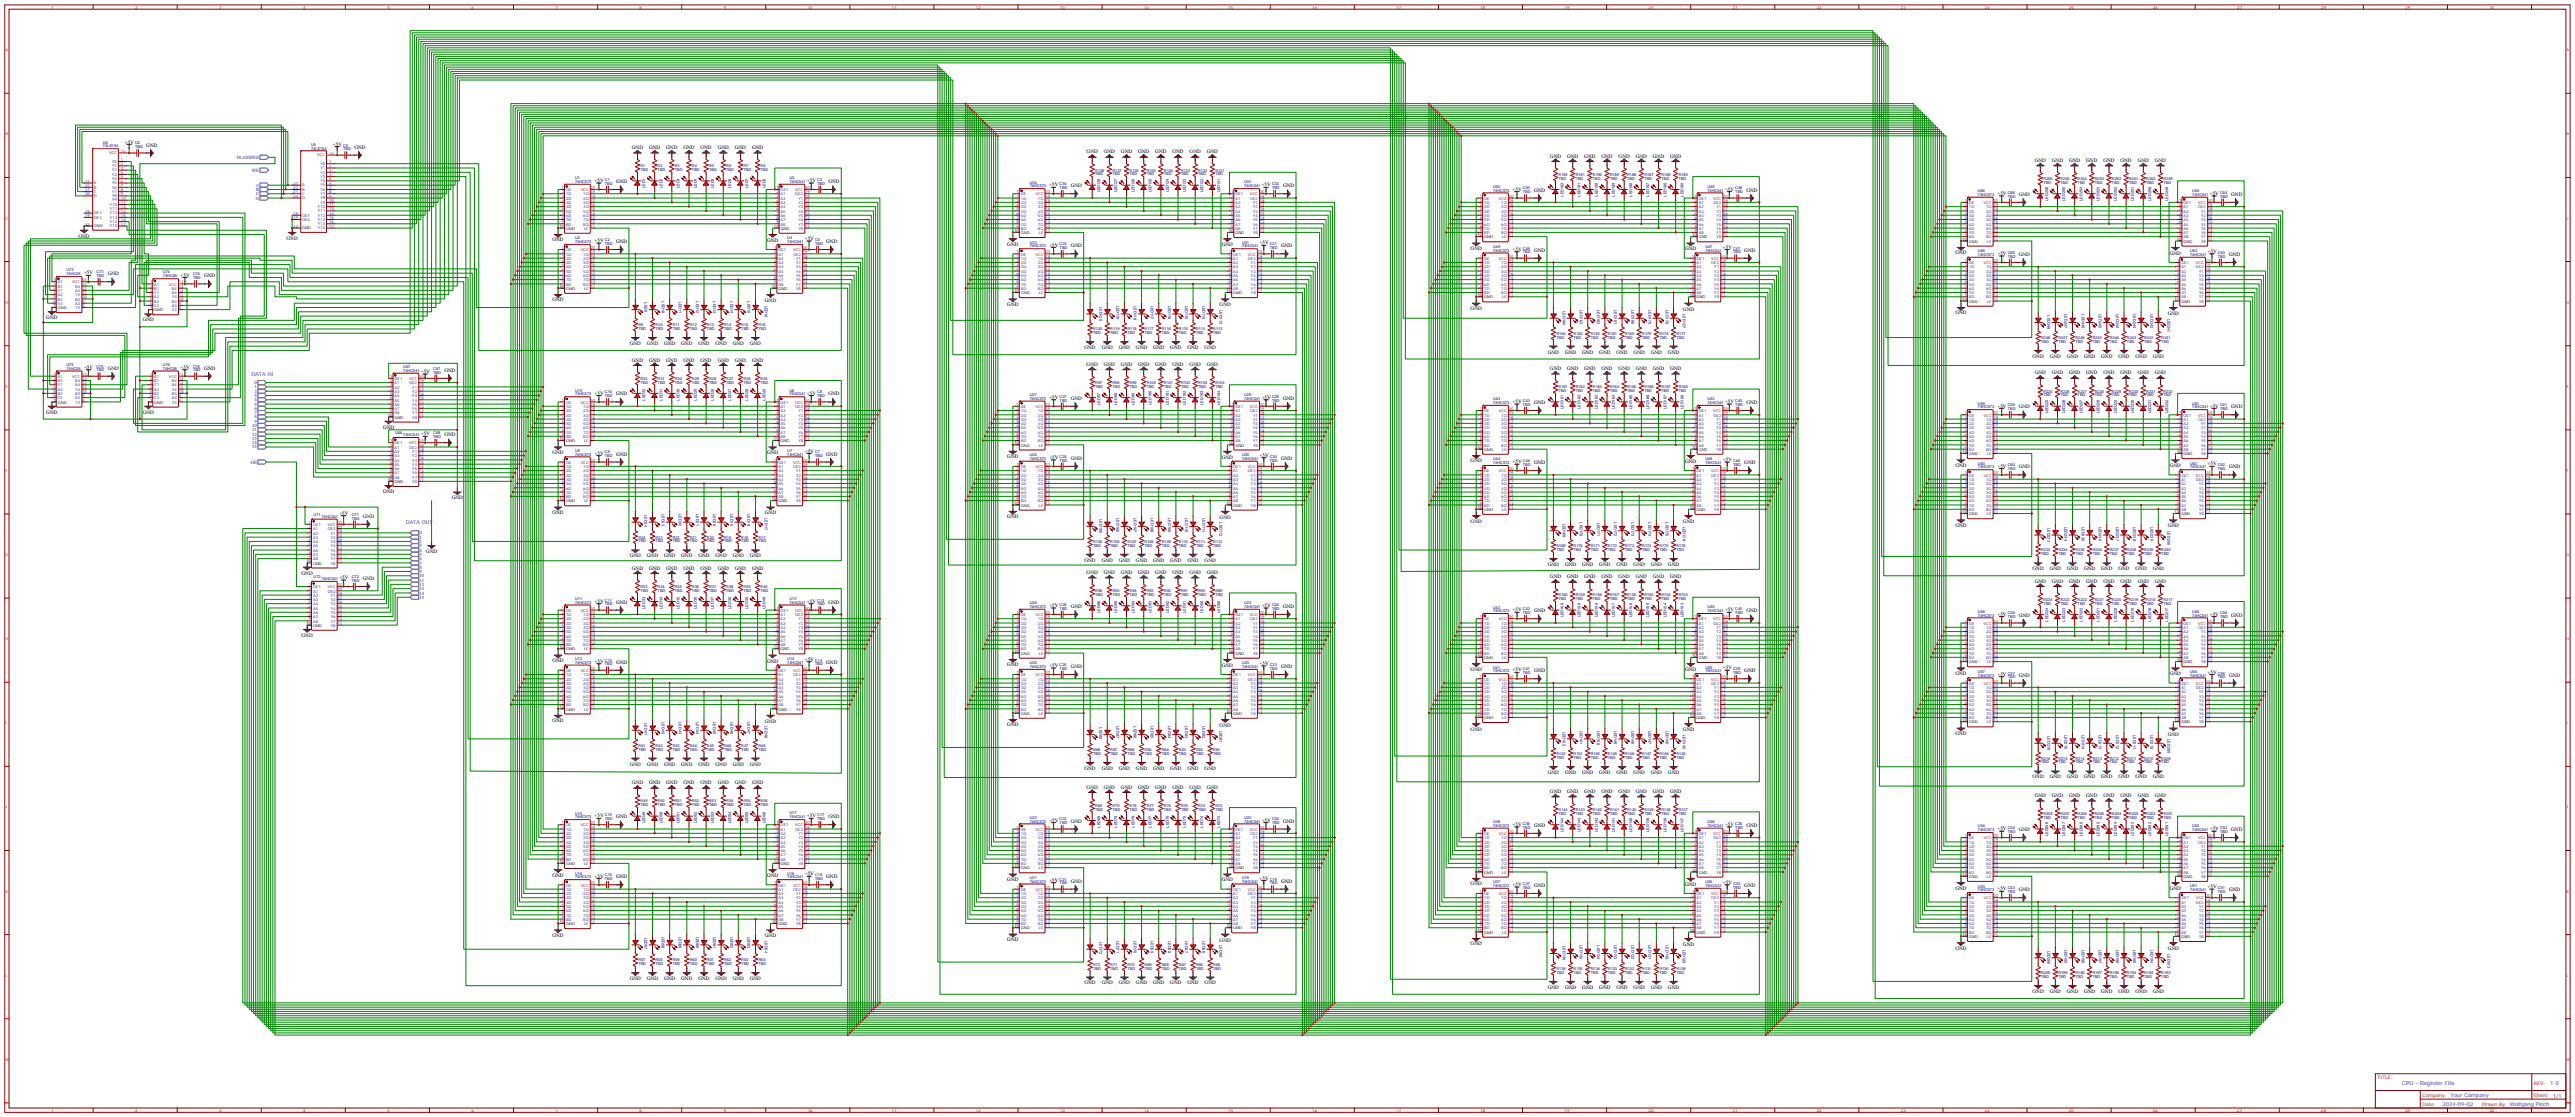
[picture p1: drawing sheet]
<svg xmlns="http://www.w3.org/2000/svg" width="2117mm" height="918mm" viewBox="0 0 2117 918" stroke-linecap="round" stroke-linejoin="round" font-family="sans-serif">
<defs><g id="words">
<text font-size="4.6" fill="#00f" x="1975" y="891">CPU - Register File</text>
<g font-size="4.2">
<text x="103" y="118">+5V</text>
<text x="274" y="120">+5V</text>
<text x="120" y="120">GND</text>
<text x="291" y="122">GND</text>
<text x="520" y="122">GND</text>
<text x="534" y="122">GND</text>
<text x="548" y="122">GND</text>
<text x="562" y="122">GND</text>
<text x="576" y="122">GND</text>
<text x="590" y="122">GND</text>
<text x="604" y="122">GND</text>
<text x="618" y="122">GND</text>
<text x="894" y="126">GND</text>
<text x="908" y="126">GND</text>
<text x="922" y="126">GND</text>
<text x="936" y="126">GND</text>
<text x="950" y="126">GND</text>
<text x="964" y="126">GND</text>
<text x="978" y="126">GND</text>
<text x="992" y="126">GND</text>
<text x="1275" y="130">GND</text>
<text x="1289" y="130">GND</text>
<text x="1303" y="130">GND</text>
<text x="1317" y="130">GND</text>
<text x="1331" y="130">GND</text>
<text x="1345" y="130">GND</text>
<text x="1359" y="130">GND</text>
<text x="1373" y="130">GND</text>
<text x="1673" y="133">GND</text>
<text x="1687" y="133">GND</text>
<text x="1701" y="133">GND</text>
<text x="1716" y="133">GND</text>
<text x="1730" y="133">GND</text>
<text x="1744" y="133">GND</text>
<text x="1758" y="133">GND</text>
<text x="1772" y="133">GND</text>
<text x="489" y="150">+5V</text>
<text x="664" y="150">+5V</text>
<text x="507" y="150">GND</text>
<text x="681" y="150">GND</text>
<text x="863" y="153">+5V</text>
<text x="881" y="154">GND</text>
<text x="1038" y="153">+5V</text>
<text x="1055" y="154">GND</text>
<text x="1244" y="157">+5V</text>
<text x="1262" y="157">GND</text>
<text x="1419" y="157">+5V</text>
<text x="1436" y="157">GND</text>
<text x="1643" y="160">+5V</text>
<text x="1660" y="161">GND</text>
<text x="1817" y="160">+5V</text>
<text x="1835" y="161">GND</text>
<text x="65" y="195">GND</text>
<text x="236" y="197">GND</text>
<text x="662" y="197">+5V</text>
<text x="454" y="198">GND</text>
<text x="489" y="199">+5V</text>
<text x="507" y="200">GND</text>
<text x="631" y="199">GND</text>
<text x="679" y="200">GND</text>
<text x="828" y="202">GND</text>
<text x="863" y="203">+5V</text>
<text x="881" y="203">GND</text>
<text x="1005" y="202">GND</text>
<text x="1036" y="201">+5V</text>
<text x="1053" y="203">GND</text>
<text x="1209" y="205">GND</text>
<text x="1244" y="206">+5V</text>
<text x="1262" y="207">GND</text>
<text x="1386" y="206">GND</text>
<text x="1417" y="204">+5V</text>
<text x="1434" y="207">GND</text>
<text x="1608" y="209">GND</text>
<text x="1643" y="210">+5V</text>
<text x="1784" y="209">GND</text>
<text x="1815" y="208">+5V</text>
<text x="1660" y="210">GND</text>
<text x="1833" y="210">GND</text>
<text x="69" y="226">+5V</text>
<text x="89" y="226">GND</text>
<text x="149" y="227">+5V</text>
<text x="168" y="228">GND</text>
<text x="454" y="248">GND</text>
<text x="629" y="248">GND</text>
<text x="828" y="251">GND</text>
<text x="1003" y="252">GND</text>
<text x="1209" y="255">GND</text>
<text x="1384" y="255">GND</text>
<text x="38" y="262">GND</text>
<text x="1608" y="258">GND</text>
<text x="1783" y="259">GND</text>
<text x="117" y="264">GND</text>
<text x="518" y="283">GND</text>
<text x="532" y="283">GND</text>
<text x="546" y="283">GND</text>
<text x="560" y="283">GND</text>
<text x="574" y="283">GND</text>
<text x="588" y="283">GND</text>
<text x="603" y="283">GND</text>
<text x="617" y="283">GND</text>
<text x="892" y="287">GND</text>
<text x="906" y="287">GND</text>
<text x="920" y="287">GND</text>
<text x="934" y="287">GND</text>
<text x="948" y="287">GND</text>
<text x="962" y="287">GND</text>
<text x="976" y="287">GND</text>
<text x="991" y="287">GND</text>
<text x="1273" y="291">GND</text>
<text x="1287" y="291">GND</text>
<text x="1301" y="291">GND</text>
<text x="1315" y="291">GND</text>
<text x="1329" y="291">GND</text>
<text x="1343" y="291">GND</text>
<text x="1357" y="291">GND</text>
<text x="1372" y="291">GND</text>
<text x="520" y="297">GND</text>
<text x="534" y="297">GND</text>
<text x="548" y="297">GND</text>
<text x="562" y="297">GND</text>
<text x="576" y="297">GND</text>
<text x="590" y="297">GND</text>
<text x="604" y="297">GND</text>
<text x="618" y="297">GND</text>
<text x="1671" y="294">GND</text>
<text x="1686" y="294">GND</text>
<text x="1700" y="294">GND</text>
<text x="1714" y="294">GND</text>
<text x="1728" y="294">GND</text>
<text x="1742" y="294">GND</text>
<text x="1756" y="294">GND</text>
<text x="1770" y="294">GND</text>
<text x="69" y="303">+5V</text>
<text x="89" y="304">GND</text>
<text x="149" y="303">+5V</text>
<text x="168" y="304">GND</text>
<text x="365" y="306">GND</text>
<text x="894" y="301">GND</text>
<text x="908" y="301">GND</text>
<text x="922" y="301">GND</text>
<text x="936" y="301">GND</text>
<text x="950" y="301">GND</text>
<text x="964" y="301">GND</text>
<text x="978" y="301">GND</text>
<text x="992" y="301">GND</text>
<text x="1275" y="304">GND</text>
<text x="1289" y="304">GND</text>
<text x="1303" y="304">GND</text>
<text x="1317" y="304">GND</text>
<text x="1331" y="304">GND</text>
<text x="1345" y="304">GND</text>
<text x="1359" y="304">GND</text>
<text x="1373" y="304">GND</text>
<text x="346" y="307">+5V</text>
<text x="1673" y="308">GND</text>
<text x="1687" y="308">GND</text>
<text x="1701" y="308">GND</text>
<text x="1716" y="308">GND</text>
<text x="1730" y="308">GND</text>
<text x="1744" y="308">GND</text>
<text x="1758" y="308">GND</text>
<text x="1772" y="308">GND</text>
<text x="489" y="324">+5V</text>
<text x="507" y="325">GND</text>
<text x="664" y="324">+5V</text>
<text x="681" y="325">GND</text>
<text x="863" y="328">+5V</text>
<text x="881" y="329">GND</text>
<text x="1038" y="328">+5V</text>
<text x="1055" y="329">GND</text>
<text x="1244" y="331">+5V</text>
<text x="1262" y="332">GND</text>
<text x="1419" y="331">+5V</text>
<text x="1436" y="332">GND</text>
<text x="1643" y="335">+5V</text>
<text x="1660" y="336">GND</text>
<text x="1817" y="335">+5V</text>
<text x="1835" y="336">GND</text>
<text x="38" y="340">GND</text>
<text x="117" y="340">GND</text>
<text x="315" y="352">GND</text>
<text x="346" y="358">+5V</text>
<text x="365" y="359">GND</text>
<text x="662" y="372">+5V</text>
<text x="454" y="373">GND</text>
<text x="489" y="374">+5V</text>
<text x="507" y="374">GND</text>
<text x="631" y="373">GND</text>
<text x="679" y="374">GND</text>
<text x="828" y="377">GND</text>
<text x="863" y="377">+5V</text>
<text x="881" y="378">GND</text>
<text x="1005" y="377">GND</text>
<text x="1036" y="375">+5V</text>
<text x="1053" y="378">GND</text>
<text x="1209" y="380">GND</text>
<text x="1244" y="381">+5V</text>
<text x="1262" y="381">GND</text>
<text x="1386" y="380">GND</text>
<text x="1417" y="379">+5V</text>
<text x="1434" y="381">GND</text>
<text x="1608" y="384">GND</text>
<text x="1815" y="383">+5V</text>
<text x="1643" y="384">+5V</text>
<text x="1660" y="385">GND</text>
<text x="1784" y="384">GND</text>
<text x="1833" y="385">GND</text>
<text x="315" y="405">GND</text>
<text x="371" y="410">GND</text>
<text x="279" y="423">+5V</text>
<text x="298" y="426">GND</text>
<text x="454" y="422">GND</text>
<text x="629" y="423">GND</text>
<text x="828" y="426">GND</text>
<text x="1003" y="426">GND</text>
<text x="1209" y="429">GND</text>
<text x="1384" y="430">GND</text>
<text x="1608" y="433">GND</text>
<text x="1783" y="433">GND</text>
<text x="350" y="455">GND</text>
<text x="518" y="458">GND</text>
<text x="532" y="458">GND</text>
<text x="546" y="458">GND</text>
<text x="560" y="458">GND</text>
<text x="574" y="458">GND</text>
<text x="588" y="458">GND</text>
<text x="603" y="458">GND</text>
<text x="617" y="458">GND</text>
<text x="892" y="462">GND</text>
<text x="906" y="462">GND</text>
<text x="920" y="462">GND</text>
<text x="934" y="462">GND</text>
<text x="948" y="462">GND</text>
<text x="962" y="462">GND</text>
<text x="976" y="462">GND</text>
<text x="991" y="462">GND</text>
<text x="1273" y="465">GND</text>
<text x="1287" y="465">GND</text>
<text x="1301" y="465">GND</text>
<text x="1315" y="465">GND</text>
<text x="1329" y="465">GND</text>
<text x="1343" y="465">GND</text>
<text x="1357" y="465">GND</text>
<text x="1372" y="465">GND</text>
<text x="248" y="472">GND</text>
<text x="520" y="468">GND</text>
<text x="534" y="468">GND</text>
<text x="548" y="468">GND</text>
<text x="562" y="468">GND</text>
<text x="576" y="468">GND</text>
<text x="590" y="468">GND</text>
<text x="604" y="468">GND</text>
<text x="618" y="468">GND</text>
<text x="894" y="472">GND</text>
<text x="908" y="472">GND</text>
<text x="922" y="472">GND</text>
<text x="936" y="472">GND</text>
<text x="950" y="472">GND</text>
<text x="964" y="472">GND</text>
<text x="978" y="472">GND</text>
<text x="992" y="472">GND</text>
<text x="1671" y="469">GND</text>
<text x="1686" y="469">GND</text>
<text x="1700" y="469">GND</text>
<text x="1714" y="469">GND</text>
<text x="1728" y="469">GND</text>
<text x="1742" y="469">GND</text>
<text x="1756" y="469">GND</text>
<text x="1770" y="469">GND</text>
<text x="279" y="476">+5V</text>
<text x="298" y="477">GND</text>
<text x="1275" y="475">GND</text>
<text x="1289" y="475">GND</text>
<text x="1303" y="475">GND</text>
<text x="1317" y="475">GND</text>
<text x="1331" y="475">GND</text>
<text x="1345" y="475">GND</text>
<text x="1359" y="475">GND</text>
<text x="1373" y="475">GND</text>
<text x="1673" y="479">GND</text>
<text x="1687" y="479">GND</text>
<text x="1701" y="479">GND</text>
<text x="1716" y="479">GND</text>
<text x="1730" y="479">GND</text>
<text x="1744" y="479">GND</text>
<text x="1758" y="479">GND</text>
<text x="1772" y="479">GND</text>
<text x="489" y="495">+5V</text>
<text x="507" y="496">GND</text>
<text x="664" y="495">+5V</text>
<text x="681" y="496">GND</text>
<text x="863" y="499">+5V</text>
<text x="881" y="500">GND</text>
<text x="1038" y="499">+5V</text>
<text x="1055" y="500">GND</text>
<text x="1244" y="502">+5V</text>
<text x="1262" y="503">GND</text>
<text x="1419" y="502">+5V</text>
<text x="1436" y="503">GND</text>
<text x="1643" y="506">+5V</text>
<text x="1660" y="507">GND</text>
<text x="1817" y="506">+5V</text>
<text x="1835" y="507">GND</text>
<text x="248" y="523">GND</text>
<text x="454" y="544">GND</text>
<text x="489" y="545">+5V</text>
<text x="507" y="546">GND</text>
<text x="631" y="545">GND</text>
<text x="662" y="543">+5V</text>
<text x="679" y="546">GND</text>
<text x="828" y="548">GND</text>
<text x="863" y="548">+5V</text>
<text x="881" y="549">GND</text>
<text x="1005" y="548">GND</text>
<text x="1036" y="547">+5V</text>
<text x="1053" y="549">GND</text>
<text x="1209" y="551">GND</text>
<text x="1244" y="552">+5V</text>
<text x="1386" y="552">GND</text>
<text x="1417" y="550">+5V</text>
<text x="1262" y="553">GND</text>
<text x="1434" y="553">GND</text>
<text x="1608" y="555">GND</text>
<text x="1643" y="555">+5V</text>
<text x="1660" y="556">GND</text>
<text x="1784" y="555">GND</text>
<text x="1815" y="554">+5V</text>
<text x="1833" y="556">GND</text>
<text x="454" y="594">GND</text>
<text x="629" y="594">GND</text>
<text x="828" y="597">GND</text>
<text x="1003" y="597">GND</text>
<text x="1209" y="601">GND</text>
<text x="1384" y="601">GND</text>
<text x="1608" y="604">GND</text>
<text x="1783" y="604">GND</text>
<text x="518" y="629">GND</text>
<text x="532" y="629">GND</text>
<text x="546" y="629">GND</text>
<text x="560" y="629">GND</text>
<text x="574" y="629">GND</text>
<text x="588" y="629">GND</text>
<text x="603" y="629">GND</text>
<text x="617" y="629">GND</text>
<text x="892" y="633">GND</text>
<text x="906" y="633">GND</text>
<text x="920" y="633">GND</text>
<text x="934" y="633">GND</text>
<text x="948" y="633">GND</text>
<text x="962" y="633">GND</text>
<text x="976" y="633">GND</text>
<text x="991" y="633">GND</text>
<text x="1273" y="636">GND</text>
<text x="1287" y="636">GND</text>
<text x="1301" y="636">GND</text>
<text x="1315" y="636">GND</text>
<text x="1329" y="636">GND</text>
<text x="1343" y="636">GND</text>
<text x="1357" y="636">GND</text>
<text x="1372" y="636">GND</text>
<text x="1671" y="640">GND</text>
<text x="1686" y="640">GND</text>
<text x="1700" y="640">GND</text>
<text x="1714" y="640">GND</text>
<text x="1728" y="640">GND</text>
<text x="1742" y="640">GND</text>
<text x="1756" y="640">GND</text>
<text x="1770" y="640">GND</text>
<text x="520" y="645">GND</text>
<text x="534" y="645">GND</text>
<text x="548" y="645">GND</text>
<text x="562" y="645">GND</text>
<text x="576" y="645">GND</text>
<text x="590" y="645">GND</text>
<text x="604" y="645">GND</text>
<text x="618" y="645">GND</text>
<text x="894" y="648">GND</text>
<text x="908" y="648">GND</text>
<text x="922" y="648">GND</text>
<text x="936" y="648">GND</text>
<text x="950" y="648">GND</text>
<text x="964" y="648">GND</text>
<text x="978" y="648">GND</text>
<text x="992" y="648">GND</text>
<text x="1275" y="652">GND</text>
<text x="1289" y="652">GND</text>
<text x="1303" y="652">GND</text>
<text x="1317" y="652">GND</text>
<text x="1331" y="652">GND</text>
<text x="1345" y="652">GND</text>
<text x="1359" y="652">GND</text>
<text x="1373" y="652">GND</text>
<text x="1673" y="655">GND</text>
<text x="1687" y="655">GND</text>
<text x="1701" y="655">GND</text>
<text x="1716" y="655">GND</text>
<text x="1730" y="655">GND</text>
<text x="1744" y="655">GND</text>
<text x="1758" y="655">GND</text>
<text x="1772" y="655">GND</text>
<text x="489" y="672">+5V</text>
<text x="664" y="672">+5V</text>
<text x="507" y="673">GND</text>
<text x="681" y="673">GND</text>
<text x="863" y="675">+5V</text>
<text x="881" y="676">GND</text>
<text x="1038" y="675">+5V</text>
<text x="1055" y="676">GND</text>
<text x="1244" y="679">+5V</text>
<text x="1262" y="680">GND</text>
<text x="1419" y="679">+5V</text>
<text x="1436" y="680">GND</text>
<text x="1643" y="682">+5V</text>
<text x="1660" y="683">GND</text>
<text x="1817" y="682">+5V</text>
<text x="1835" y="683">GND</text>
<text x="662" y="719">+5V</text>
<text x="454" y="721">GND</text>
<text x="489" y="721">+5V</text>
<text x="507" y="722">GND</text>
<text x="631" y="721">GND</text>
<text x="679" y="722">GND</text>
<text x="828" y="724">GND</text>
<text x="863" y="725">+5V</text>
<text x="881" y="725">GND</text>
<text x="1005" y="724">GND</text>
<text x="1036" y="723">+5V</text>
<text x="1053" y="725">GND</text>
<text x="1209" y="728">GND</text>
<text x="1244" y="728">+5V</text>
<text x="1262" y="729">GND</text>
<text x="1386" y="728">GND</text>
<text x="1417" y="727">+5V</text>
<text x="1434" y="729">GND</text>
<text x="1608" y="731">GND</text>
<text x="1643" y="732">+5V</text>
<text x="1784" y="731">GND</text>
<text x="1815" y="730">+5V</text>
<text x="1660" y="733">GND</text>
<text x="1833" y="733">GND</text>
<text x="454" y="770">GND</text>
<text x="629" y="770">GND</text>
<text x="828" y="773">GND</text>
<text x="1003" y="774">GND</text>
<text x="1209" y="777">GND</text>
<text x="1384" y="777">GND</text>
<text x="1608" y="780">GND</text>
<text x="1783" y="781">GND</text>
<text x="518" y="806">GND</text>
<text x="532" y="806">GND</text>
<text x="546" y="806">GND</text>
<text x="560" y="806">GND</text>
<text x="574" y="806">GND</text>
<text x="588" y="806">GND</text>
<text x="603" y="806">GND</text>
<text x="617" y="806">GND</text>
<text x="892" y="809">GND</text>
<text x="906" y="809">GND</text>
<text x="920" y="809">GND</text>
<text x="934" y="809">GND</text>
<text x="948" y="809">GND</text>
<text x="962" y="809">GND</text>
<text x="976" y="809">GND</text>
<text x="991" y="809">GND</text>
<text x="1273" y="813">GND</text>
<text x="1287" y="813">GND</text>
<text x="1301" y="813">GND</text>
<text x="1315" y="813">GND</text>
<text x="1329" y="813">GND</text>
<text x="1343" y="813">GND</text>
<text x="1357" y="813">GND</text>
<text x="1372" y="813">GND</text>
<text x="1671" y="816">GND</text>
<text x="1686" y="816">GND</text>
<text x="1700" y="816">GND</text>
<text x="1714" y="816">GND</text>
<text x="1728" y="816">GND</text>
<text x="1742" y="816">GND</text>
<text x="1756" y="816">GND</text>
<text x="1770" y="816">GND</text>
</g>
<g font-size="4.2" fill="#00f">
<text x="207" y="309">DATA IN</text>
<text x="334" y="431">DATA OUT</text>
<text x="2097" y="892">1.0</text>
<text x="2016" y="901">Your Company</text>
<text x="2009" y="909">2024-09-02</text>
</g>
<g font-size="3.9" fill="#00f">
<text x="195" y="131">FLASHWE</text>
<text x="207" y="141">WE</text>
<text x="210" y="153">A</text>
<text x="211" y="157">B</text>
<text x="211" y="161">C</text>
<text x="210" y="164">D</text>
<text x="209" y="316">0</text>
<text x="209" y="319">1</text>
<text x="209" y="323">2</text>
<text x="209" y="326">3</text>
<text x="209" y="330">4</text>
<text x="209" y="333">5</text>
<text x="209" y="337">6</text>
<text x="209" y="340">7</text>
<text x="209" y="347">9</text>
<text x="209" y="344">8</text>
<text x="207" y="351">10</text>
<text x="207" y="358">12</text>
<text x="207" y="354">11</text>
<text x="207" y="365">14</text>
<text x="207" y="362">13</text>
<text x="207" y="369">15</text>
<text x="206" y="381">OE</text>
<text x="345" y="443">1</text>
<text x="345" y="439">0</text>
<text x="345" y="446">2</text>
<text x="345" y="450">3</text>
<text x="345" y="453">4</text>
<text x="345" y="457">5</text>
<text x="345" y="460">6</text>
<text x="345" y="464">7</text>
<text x="345" y="468">8</text>
<text x="345" y="471">9</text>
<text x="345" y="475">10</text>
<text x="345" y="478">11</text>
<text x="345" y="482">12</text>
<text x="345" y="485">13</text>
<text x="345" y="489">14</text>
<text x="345" y="492">15</text>
</g>
<g font-size="3.9" fill="#800">
<text x="1955" y="887">TITLE:</text>
<text x="2084" y="892">REV:</text>
<text x="1992" y="901">Company:</text>
<text x="2083" y="902">Sheet: 1/1</text>
<text x="1992" y="909">Date:</text>
<text x="2041" y="909">Drawn By: Wolfgang Ploch</text>
</g>
<g font-size="3.2" fill="#800">
<text x="42" y="7">1</text>
<text x="111" y="7">2</text>
<text x="180" y="7">3</text>
<text x="249" y="7">4</text>
<text x="319" y="7">5</text>
<text x="388" y="7">6</text>
<text x="457" y="7">7</text>
<text x="526" y="7">8</text>
<text x="595" y="7">9</text>
<text x="664" y="7">10</text>
<text x="733" y="7">11</text>
<text x="803" y="7">12</text>
<text x="872" y="7">13</text>
<text x="941" y="7">14</text>
<text x="1010" y="7">15</text>
<text x="1079" y="7">16</text>
<text x="1148" y="7">17</text>
<text x="1217" y="7">18</text>
<text x="1287" y="7">19</text>
<text x="1356" y="7">20</text>
<text x="1425" y="7">21</text>
<text x="1494" y="7">22</text>
<text x="1563" y="7">23</text>
<text x="1632" y="7">24</text>
<text x="1701" y="7">25</text>
<text x="1771" y="7">26</text>
<text x="1840" y="7">27</text>
<text x="1909" y="7">28</text>
<text x="1978" y="7">29</text>
<text x="2047" y="7">30</text>
<text x="4" y="42">A</text>
<text x="2110" y="42">A</text>
<text x="4" y="111">B</text>
<text x="2110" y="111">B</text>
<text x="4" y="180">C</text>
<text x="2110" y="180">C</text>
<text x="4" y="250">D</text>
<text x="2110" y="250">D</text>
<text x="4" y="319">E</text>
<text x="2110" y="319">E</text>
<text x="4" y="388">F</text>
<text x="2110" y="388">F</text>
<text x="4" y="457">G</text>
<text x="2110" y="457">G</text>
<text x="4" y="526">H</text>
<text x="2110" y="526">H</text>
<text x="4" y="595">I</text>
<text x="2110" y="595">I</text>
<text x="4" y="664">J</text>
<text x="2110" y="664">J</text>
<text x="4" y="734">K</text>
<text x="2110" y="734">K</text>
<text x="4" y="803">L</text>
<text x="2110" y="803">L</text>
<text x="4" y="872">M</text>
<text x="2110" y="872">M</text>
<text x="42" y="914">1</text>
<text x="111" y="914">2</text>
<text x="180" y="914">3</text>
<text x="249" y="914">4</text>
<text x="319" y="914">5</text>
<text x="388" y="914">6</text>
<text x="457" y="914">7</text>
<text x="526" y="914">8</text>
<text x="595" y="914">9</text>
<text x="664" y="914">10</text>
<text x="733" y="914">11</text>
<text x="803" y="914">12</text>
<text x="872" y="914">13</text>
<text x="941" y="914">14</text>
<text x="1010" y="914">15</text>
<text x="1079" y="914">16</text>
<text x="1148" y="914">17</text>
<text x="1217" y="914">18</text>
<text x="1287" y="914">19</text>
<text x="1356" y="914">20</text>
<text x="1425" y="914">21</text>
<text x="1494" y="914">22</text>
<text x="1563" y="914">23</text>
<text x="1632" y="914">24</text>
<text x="1701" y="914">25</text>
<text x="1771" y="914">26</text>
<text x="1840" y="914">27</text>
<text x="1909" y="914">28</text>
<text x="1978" y="914">29</text>
<text x="2047" y="914">30</text>
</g>
<g font-size="3.2" fill="#000080">
<text x="85" y="118">U6</text>
<text x="111" y="119">C6</text>
<text x="256" y="120">U5</text>
<text x="85" y="121">74LS154</text>
<text x="111" y="122">TBD</text>
<text x="256" y="123">74LS154</text>
<text x="282" y="124">TBD</text>
<text x="282" y="120">C5</text>
<text x="527" y="137">R1</text>
<text x="541" y="137">R2</text>
<text x="555" y="137">R3</text>
<text x="569" y="137">R4</text>
<text x="583" y="137">R5</text>
<text x="597" y="137">R6</text>
<text x="611" y="137">R7</text>
<text x="625" y="137">R8</text>
<text x="527" y="141">TBD</text>
<text x="541" y="141">TBD</text>
<text x="555" y="141">TBD</text>
<text x="569" y="141">TBD</text>
<text x="583" y="141">TBD</text>
<text x="597" y="141">TBD</text>
<text x="611" y="141">TBD</text>
<text x="625" y="141">TBD</text>
<text x="901" y="141">R128</text>
<text x="915" y="141">R127</text>
<text x="929" y="141">R126</text>
<text x="943" y="141">R125</text>
<text x="957" y="141">R124</text>
<text x="971" y="141">R123</text>
<text x="985" y="141">R122</text>
<text x="999" y="141">R121</text>
<text x="473" y="147">U1</text>
<text x="497" y="149">C1</text>
<text x="649" y="147">U3</text>
<text x="672" y="149">C3</text>
<text x="901" y="144">TBD</text>
<text x="915" y="144">TBD</text>
<text x="929" y="144">TBD</text>
<text x="943" y="144">TBD</text>
<text x="957" y="144">TBD</text>
<text x="971" y="144">TBD</text>
<text x="985" y="144">TBD</text>
<text x="999" y="144">TBD</text>
<text x="1282" y="148">TBD</text>
<text x="1282" y="144">R192</text>
<text x="1296" y="148">TBD</text>
<text x="1296" y="144">R191</text>
<text x="1310" y="148">TBD</text>
<text x="1310" y="144">R190</text>
<text x="1324" y="148">TBD</text>
<text x="1324" y="144">R189</text>
<text x="1338" y="148">TBD</text>
<text x="1338" y="144">R188</text>
<text x="1352" y="148">TBD</text>
<text x="1352" y="144">R187</text>
<text x="1366" y="148">TBD</text>
<text x="1366" y="144">R186</text>
<text x="1380" y="148">TBD</text>
<text x="1380" y="144">R185</text>
<text x="1680" y="148">R256</text>
<text x="1694" y="148">R255</text>
<text x="1709" y="148">R254</text>
<text x="1723" y="148">R253</text>
<text x="1737" y="148">R252</text>
<text x="1751" y="148">R251</text>
<text x="1765" y="148">R250</text>
<text x="1779" y="148">R249</text>
<text x="473" y="150">74HC573</text>
<text x="497" y="152">TBD</text>
<text x="531" y="155" transform="rotate(-90 531 155)">LED1</text>
<text x="545" y="155" transform="rotate(-90 545 155)">LED2</text>
<text x="559" y="155" transform="rotate(-90 559 155)">LED3</text>
<text x="573" y="155" transform="rotate(-90 573 155)">LED4</text>
<text x="587" y="155" transform="rotate(-90 587 155)">LED5</text>
<text x="601" y="155" transform="rotate(-90 601 155)">LED6</text>
<text x="615" y="155" transform="rotate(-90 615 155)">LED7</text>
<text x="629" y="155" transform="rotate(-90 629 155)">LED8</text>
<text x="649" y="150">74HC541</text>
<text x="672" y="152">TBD</text>
<text x="847" y="154">74HC573</text>
<text x="847" y="151">U34</text>
<text x="871" y="155">TBD</text>
<text x="871" y="152">C34</text>
<text x="1023" y="154">74HC541</text>
<text x="1023" y="151">U32</text>
<text x="1046" y="155">TBD</text>
<text x="1046" y="152">C32</text>
<text x="1228" y="154">U50</text>
<text x="1252" y="156">C50</text>
<text x="1404" y="154">U48</text>
<text x="1427" y="156">C48</text>
<text x="1680" y="151">TBD</text>
<text x="1694" y="151">TBD</text>
<text x="1709" y="151">TBD</text>
<text x="1723" y="151">TBD</text>
<text x="1737" y="151">TBD</text>
<text x="1751" y="151">TBD</text>
<text x="1765" y="151">TBD</text>
<text x="1779" y="151">TBD</text>
<text x="905" y="158" transform="rotate(-90 905 158)">LED128</text>
<text x="919" y="158" transform="rotate(-90 919 158)">LED127</text>
<text x="933" y="158" transform="rotate(-90 933 158)">LED126</text>
<text x="947" y="158" transform="rotate(-90 947 158)">LED125</text>
<text x="961" y="158" transform="rotate(-90 961 158)">LED124</text>
<text x="975" y="158" transform="rotate(-90 975 158)">LED123</text>
<text x="989" y="158" transform="rotate(-90 989 158)">LED122</text>
<text x="1003" y="158" transform="rotate(-90 1003 158)">LED121</text>
<text x="1228" y="157">74HC573</text>
<text x="1252" y="159">TBD</text>
<text x="1286" y="162" transform="rotate(-90 1286 162)">LED192</text>
<text x="1300" y="162" transform="rotate(-90 1300 162)">LED191</text>
<text x="1314" y="162" transform="rotate(-90 1314 162)">LED190</text>
<text x="1328" y="162" transform="rotate(-90 1328 162)">LED189</text>
<text x="1342" y="162" transform="rotate(-90 1342 162)">LED188</text>
<text x="1356" y="162" transform="rotate(-90 1356 162)">LED187</text>
<text x="1370" y="162" transform="rotate(-90 1370 162)">LED186</text>
<text x="1384" y="162" transform="rotate(-90 1384 162)">LED185</text>
<text x="1404" y="157">74HC541</text>
<text x="1427" y="159">TBD</text>
<text x="1626" y="161">74HC573</text>
<text x="1626" y="158">U66</text>
<text x="1651" y="159">C66</text>
<text x="1803" y="161">74HC541</text>
<text x="1803" y="158">U64</text>
<text x="1826" y="159">C64</text>
<text x="1651" y="162">TBD</text>
<text x="1684" y="165" transform="rotate(-90 1684 165)">LED256</text>
<text x="1698" y="165" transform="rotate(-90 1698 165)">LED255</text>
<text x="1712" y="165" transform="rotate(-90 1712 165)">LED254</text>
<text x="1727" y="165" transform="rotate(-90 1727 165)">LED253</text>
<text x="1741" y="165" transform="rotate(-90 1741 165)">LED252</text>
<text x="1755" y="165" transform="rotate(-90 1755 165)">LED251</text>
<text x="1769" y="165" transform="rotate(-90 1769 165)">LED250</text>
<text x="1783" y="165" transform="rotate(-90 1783 165)">LED249</text>
<text x="1826" y="162">TBD</text>
<text x="473" y="197">U2</text>
<text x="647" y="197">U4</text>
<text x="473" y="200">74HC573</text>
<text x="497" y="201">TBD</text>
<text x="497" y="198">C2</text>
<text x="647" y="200">74HC541</text>
<text x="670" y="201">TBD</text>
<text x="670" y="198">C4</text>
<text x="847" y="203">74HC573</text>
<text x="847" y="200">U33</text>
<text x="871" y="202">C33</text>
<text x="1021" y="203">74HC541</text>
<text x="1021" y="200">U31</text>
<text x="1044" y="202">C31</text>
<text x="1228" y="204">U49</text>
<text x="1402" y="204">U47</text>
<text x="871" y="205">TBD</text>
<text x="1044" y="205">TBD</text>
<text x="1228" y="207">74HC573</text>
<text x="1252" y="208">TBD</text>
<text x="1252" y="205">C49</text>
<text x="1402" y="207">74HC541</text>
<text x="1425" y="208">TBD</text>
<text x="1425" y="205">C47</text>
<text x="1626" y="207">U65</text>
<text x="1651" y="209">C65</text>
<text x="1801" y="207">U63</text>
<text x="1824" y="209">C63</text>
<text x="1626" y="210">74HC573</text>
<text x="1651" y="212">TBD</text>
<text x="1801" y="210">74HC541</text>
<text x="1824" y="212">TBD</text>
<text x="55" y="226">74HC08</text>
<text x="55" y="223">U73</text>
<text x="79" y="228">TBD</text>
<text x="79" y="225">C73</text>
<text x="134" y="225">U74</text>
<text x="159" y="226">C74</text>
<text x="134" y="228">74HC08</text>
<text x="159" y="229">TBD</text>
<text x="530" y="249" transform="rotate(90 530 249)">LED9</text>
<text x="544" y="248" transform="rotate(90 544 248)">LED10</text>
<text x="558" y="248" transform="rotate(90 558 248)">LED11</text>
<text x="572" y="248" transform="rotate(90 572 248)">LED12</text>
<text x="587" y="248" transform="rotate(90 587 248)">LED13</text>
<text x="601" y="248" transform="rotate(90 601 248)">LED14</text>
<text x="615" y="248" transform="rotate(90 615 248)">LED15</text>
<text x="629" y="251" transform="rotate(90 629 251)">LED16</text>
<text x="918" y="251" transform="rotate(90 918 251)">LED119</text>
<text x="932" y="251" transform="rotate(90 932 251)">LED118</text>
<text x="946" y="251" transform="rotate(90 946 251)">LED117</text>
<text x="960" y="251" transform="rotate(90 960 251)">LED116</text>
<text x="975" y="251" transform="rotate(90 975 251)">LED115</text>
<text x="989" y="251" transform="rotate(90 989 251)">LED114</text>
<text x="904" y="252" transform="rotate(90 904 252)">LED120</text>
<text x="1003" y="255" transform="rotate(90 1003 255)">LED113</text>
<text x="1285" y="256" transform="rotate(90 1285 256)">LED184</text>
<text x="1299" y="255" transform="rotate(90 1299 255)">LED183</text>
<text x="1313" y="255" transform="rotate(90 1313 255)">LED182</text>
<text x="1327" y="255" transform="rotate(90 1327 255)">LED181</text>
<text x="1341" y="255" transform="rotate(90 1341 255)">LED180</text>
<text x="1356" y="255" transform="rotate(90 1356 255)">LED179</text>
<text x="1370" y="255" transform="rotate(90 1370 255)">LED178</text>
<text x="1384" y="258" transform="rotate(90 1384 258)">LED177</text>
<text x="1684" y="259" transform="rotate(90 1684 259)">LED248</text>
<text x="1698" y="258" transform="rotate(90 1698 258)">LED247</text>
<text x="1712" y="258" transform="rotate(90 1712 258)">LED246</text>
<text x="1726" y="258" transform="rotate(90 1726 258)">LED245</text>
<text x="1740" y="258" transform="rotate(90 1740 258)">LED244</text>
<text x="1754" y="258" transform="rotate(90 1754 258)">LED243</text>
<text x="1768" y="258" transform="rotate(90 1768 258)">LED242</text>
<text x="1782" y="262" transform="rotate(90 1782 262)">LED241</text>
<text x="525" y="268">R9</text>
<text x="539" y="268">R10</text>
<text x="553" y="268">R11</text>
<text x="567" y="268">R12</text>
<text x="581" y="268">R13</text>
<text x="595" y="268">R14</text>
<text x="610" y="268">R15</text>
<text x="624" y="268">R16</text>
<text x="525" y="271">TBD</text>
<text x="539" y="271">TBD</text>
<text x="553" y="271">TBD</text>
<text x="567" y="271">TBD</text>
<text x="581" y="271">TBD</text>
<text x="595" y="271">TBD</text>
<text x="610" y="271">TBD</text>
<text x="624" y="271">TBD</text>
<text x="899" y="275">TBD</text>
<text x="899" y="272">R120</text>
<text x="913" y="275">TBD</text>
<text x="913" y="272">R119</text>
<text x="927" y="275">TBD</text>
<text x="927" y="272">R118</text>
<text x="941" y="275">TBD</text>
<text x="941" y="272">R117</text>
<text x="955" y="275">TBD</text>
<text x="955" y="272">R116</text>
<text x="969" y="275">TBD</text>
<text x="969" y="272">R115</text>
<text x="984" y="275">TBD</text>
<text x="984" y="272">R114</text>
<text x="998" y="275">TBD</text>
<text x="998" y="272">R113</text>
<text x="1280" y="275">R184</text>
<text x="1294" y="275">R183</text>
<text x="1308" y="275">R182</text>
<text x="1322" y="275">R181</text>
<text x="1336" y="275">R180</text>
<text x="1350" y="275">R179</text>
<text x="1365" y="275">R178</text>
<text x="1379" y="275">R177</text>
<text x="1280" y="278">TBD</text>
<text x="1294" y="278">TBD</text>
<text x="1308" y="278">TBD</text>
<text x="1322" y="278">TBD</text>
<text x="1336" y="278">TBD</text>
<text x="1350" y="278">TBD</text>
<text x="1365" y="278">TBD</text>
<text x="1379" y="278">TBD</text>
<text x="1679" y="282">TBD</text>
<text x="1679" y="279">R248</text>
<text x="1693" y="282">TBD</text>
<text x="1693" y="279">R247</text>
<text x="1707" y="282">TBD</text>
<text x="1707" y="279">R246</text>
<text x="1721" y="282">TBD</text>
<text x="1721" y="279">R245</text>
<text x="1735" y="282">TBD</text>
<text x="1735" y="279">R244</text>
<text x="1749" y="282">TBD</text>
<text x="1749" y="279">R243</text>
<text x="1763" y="282">TBD</text>
<text x="1763" y="279">R242</text>
<text x="1777" y="282">TBD</text>
<text x="1777" y="279">R241</text>
<text x="55" y="304">74HC08</text>
<text x="55" y="301">U75</text>
<text x="79" y="305">TBD</text>
<text x="79" y="302">C75</text>
<text x="134" y="304">74HC08</text>
<text x="134" y="301">U76</text>
<text x="159" y="305">TBD</text>
<text x="159" y="302">C76</text>
<text x="332" y="306">74HC541</text>
<text x="332" y="303">U67</text>
<text x="356" y="304">C67</text>
<text x="356" y="307">TBD</text>
<text x="527" y="315">TBD</text>
<text x="527" y="312">R32</text>
<text x="541" y="315">TBD</text>
<text x="541" y="312">R31</text>
<text x="555" y="315">TBD</text>
<text x="555" y="312">R30</text>
<text x="569" y="315">TBD</text>
<text x="569" y="312">R29</text>
<text x="583" y="315">TBD</text>
<text x="583" y="312">R28</text>
<text x="597" y="315">TBD</text>
<text x="597" y="312">R27</text>
<text x="611" y="315">TBD</text>
<text x="611" y="312">R26</text>
<text x="625" y="315">TBD</text>
<text x="625" y="312">R25</text>
<text x="901" y="316">R97</text>
<text x="915" y="316">R98</text>
<text x="929" y="316">R99</text>
<text x="943" y="316">R100</text>
<text x="957" y="316">R101</text>
<text x="971" y="316">R102</text>
<text x="985" y="316">R103</text>
<text x="999" y="316">R104</text>
<text x="473" y="322">U10</text>
<text x="497" y="323">C10</text>
<text x="649" y="322">U8</text>
<text x="672" y="323">C8</text>
<text x="901" y="319">TBD</text>
<text x="915" y="319">TBD</text>
<text x="929" y="319">TBD</text>
<text x="943" y="319">TBD</text>
<text x="957" y="319">TBD</text>
<text x="971" y="319">TBD</text>
<text x="985" y="319">TBD</text>
<text x="999" y="319">TBD</text>
<text x="1282" y="322">TBD</text>
<text x="1282" y="319">R161</text>
<text x="1296" y="322">TBD</text>
<text x="1296" y="319">R162</text>
<text x="1310" y="322">TBD</text>
<text x="1310" y="319">R163</text>
<text x="1324" y="322">TBD</text>
<text x="1324" y="319">R164</text>
<text x="1338" y="322">TBD</text>
<text x="1338" y="319">R165</text>
<text x="1352" y="322">TBD</text>
<text x="1352" y="319">R166</text>
<text x="1366" y="322">TBD</text>
<text x="1366" y="319">R167</text>
<text x="1380" y="322">TBD</text>
<text x="1380" y="319">R168</text>
<text x="1680" y="323">R225</text>
<text x="1694" y="323">R226</text>
<text x="1709" y="323">R227</text>
<text x="1723" y="323">R228</text>
<text x="1737" y="323">R229</text>
<text x="1751" y="323">R230</text>
<text x="1765" y="323">R231</text>
<text x="1779" y="323">R232</text>
<text x="473" y="325">74HC573</text>
<text x="497" y="326">TBD</text>
<text x="531" y="329" transform="rotate(-90 531 329)">LED32</text>
<text x="545" y="329" transform="rotate(-90 545 329)">LED31</text>
<text x="559" y="329" transform="rotate(-90 559 329)">LED30</text>
<text x="573" y="329" transform="rotate(-90 573 329)">LED29</text>
<text x="587" y="329" transform="rotate(-90 587 329)">LED28</text>
<text x="601" y="329" transform="rotate(-90 601 329)">LED27</text>
<text x="615" y="329" transform="rotate(-90 615 329)">LED26</text>
<text x="629" y="329" transform="rotate(-90 629 329)">LED25</text>
<text x="649" y="325">74HC541</text>
<text x="672" y="326">TBD</text>
<text x="847" y="329">74HC573</text>
<text x="847" y="325">U27</text>
<text x="871" y="330">TBD</text>
<text x="871" y="327">C27</text>
<text x="1023" y="329">74HC541</text>
<text x="1023" y="325">U29</text>
<text x="1046" y="330">TBD</text>
<text x="1046" y="327">C29</text>
<text x="1228" y="329">U43</text>
<text x="1404" y="329">U45</text>
<text x="1680" y="326">TBD</text>
<text x="1694" y="326">TBD</text>
<text x="1709" y="326">TBD</text>
<text x="1723" y="326">TBD</text>
<text x="1737" y="326">TBD</text>
<text x="1751" y="326">TBD</text>
<text x="1765" y="326">TBD</text>
<text x="1779" y="326">TBD</text>
<text x="905" y="333" transform="rotate(-90 905 333)">LED97</text>
<text x="919" y="333" transform="rotate(-90 919 333)">LED98</text>
<text x="933" y="333" transform="rotate(-90 933 333)">LED99</text>
<text x="947" y="333" transform="rotate(-90 947 333)">LED100</text>
<text x="961" y="333" transform="rotate(-90 961 333)">LED101</text>
<text x="975" y="333" transform="rotate(-90 975 333)">LED102</text>
<text x="989" y="333" transform="rotate(-90 989 333)">LED103</text>
<text x="1003" y="333" transform="rotate(-90 1003 333)">LED104</text>
<text x="1228" y="332">74HC573</text>
<text x="1252" y="334">TBD</text>
<text x="1252" y="330">C43</text>
<text x="1404" y="332">74HC541</text>
<text x="1427" y="334">TBD</text>
<text x="1427" y="330">C45</text>
<text x="1626" y="336">74HC573</text>
<text x="1626" y="333">U59</text>
<text x="1651" y="334">C59</text>
<text x="1803" y="336">74HC541</text>
<text x="1803" y="332">U61</text>
<text x="1826" y="334">C61</text>
<text x="1286" y="336" transform="rotate(-90 1286 336)">LED161</text>
<text x="1300" y="336" transform="rotate(-90 1300 336)">LED162</text>
<text x="1314" y="336" transform="rotate(-90 1314 336)">LED163</text>
<text x="1328" y="336" transform="rotate(-90 1328 336)">LED164</text>
<text x="1342" y="336" transform="rotate(-90 1342 336)">LED165</text>
<text x="1356" y="336" transform="rotate(-90 1356 336)">LED166</text>
<text x="1370" y="336" transform="rotate(-90 1370 336)">LED167</text>
<text x="1384" y="336" transform="rotate(-90 1384 336)">LED168</text>
<text x="1651" y="337">TBD</text>
<text x="1684" y="340" transform="rotate(-90 1684 340)">LED225</text>
<text x="1698" y="340" transform="rotate(-90 1698 340)">LED226</text>
<text x="1712" y="340" transform="rotate(-90 1712 340)">LED227</text>
<text x="1727" y="340" transform="rotate(-90 1727 340)">LED228</text>
<text x="1741" y="340" transform="rotate(-90 1741 340)">LED229</text>
<text x="1755" y="340" transform="rotate(-90 1755 340)">LED230</text>
<text x="1769" y="340" transform="rotate(-90 1769 340)">LED231</text>
<text x="1783" y="340" transform="rotate(-90 1783 340)">LED232</text>
<text x="1826" y="337">TBD</text>
<text x="325" y="357">U68</text>
<text x="332" y="359">74HC541</text>
<text x="356" y="360">TBD</text>
<text x="356" y="357">C68</text>
<text x="473" y="371">U9</text>
<text x="647" y="371">U7</text>
<text x="473" y="374">74HC573</text>
<text x="497" y="376">TBD</text>
<text x="497" y="373">C9</text>
<text x="647" y="374">74HC541</text>
<text x="670" y="376">TBD</text>
<text x="670" y="373">C7</text>
<text x="847" y="378">74HC573</text>
<text x="847" y="375">U28</text>
<text x="871" y="376">C28</text>
<text x="1021" y="378">74HC541</text>
<text x="1021" y="375">U30</text>
<text x="1044" y="376">C30</text>
<text x="871" y="379">TBD</text>
<text x="1044" y="379">TBD</text>
<text x="1228" y="381">74HC573</text>
<text x="1228" y="378">U44</text>
<text x="1252" y="383">TBD</text>
<text x="1252" y="380">C44</text>
<text x="1402" y="381">74HC541</text>
<text x="1402" y="378">U46</text>
<text x="1425" y="383">TBD</text>
<text x="1425" y="380">C46</text>
<text x="1626" y="382">U60</text>
<text x="1651" y="383">C60</text>
<text x="1801" y="382">U62</text>
<text x="1824" y="383">C62</text>
<text x="1626" y="385">74HC573</text>
<text x="1651" y="386">TBD</text>
<text x="1801" y="385">74HC541</text>
<text x="1824" y="386">TBD</text>
<text x="258" y="424">U71</text>
<text x="265" y="426">74HC541</text>
<text x="289" y="424">C71</text>
<text x="530" y="423" transform="rotate(90 530 423)">LED24</text>
<text x="544" y="422" transform="rotate(90 544 422)">LED23</text>
<text x="558" y="422" transform="rotate(90 558 422)">LED22</text>
<text x="572" y="422" transform="rotate(90 572 422)">LED21</text>
<text x="587" y="422" transform="rotate(90 587 422)">LED20</text>
<text x="601" y="422" transform="rotate(90 601 422)">LED19</text>
<text x="615" y="422" transform="rotate(90 615 422)">LED18</text>
<text x="629" y="426" transform="rotate(90 629 426)">LED17</text>
<text x="918" y="426" transform="rotate(90 918 426)">LED106</text>
<text x="932" y="426" transform="rotate(90 932 426)">LED107</text>
<text x="946" y="426" transform="rotate(90 946 426)">LED108</text>
<text x="960" y="426" transform="rotate(90 960 426)">LED109</text>
<text x="975" y="426" transform="rotate(90 975 426)">LED110</text>
<text x="989" y="426" transform="rotate(90 989 426)">LED111</text>
<text x="289" y="427">TBD</text>
<text x="904" y="427" transform="rotate(90 904 427)">LED105</text>
<text x="1003" y="429" transform="rotate(90 1003 429)">LED112</text>
<text x="1285" y="430" transform="rotate(90 1285 430)">LED169</text>
<text x="1299" y="429" transform="rotate(90 1299 429)">LED170</text>
<text x="1313" y="430" transform="rotate(90 1313 430)">LED171</text>
<text x="1327" y="429" transform="rotate(90 1327 429)">LED172</text>
<text x="1341" y="429" transform="rotate(90 1341 429)">LED173</text>
<text x="1356" y="429" transform="rotate(90 1356 429)">LED174</text>
<text x="1370" y="429" transform="rotate(90 1370 429)">LED175</text>
<text x="1384" y="433" transform="rotate(90 1384 433)">LED176</text>
<text x="1684" y="434" transform="rotate(90 1684 434)">LED233</text>
<text x="1698" y="433" transform="rotate(90 1698 433)">LED234</text>
<text x="1712" y="433" transform="rotate(90 1712 433)">LED235</text>
<text x="1726" y="433" transform="rotate(90 1726 433)">LED236</text>
<text x="1740" y="433" transform="rotate(90 1740 433)">LED237</text>
<text x="1754" y="433" transform="rotate(90 1754 433)">LED238</text>
<text x="1768" y="433" transform="rotate(90 1768 433)">LED239</text>
<text x="1782" y="436" transform="rotate(90 1782 436)">LED240</text>
<text x="525" y="443">R24</text>
<text x="539" y="443">R23</text>
<text x="553" y="443">R22</text>
<text x="567" y="443">R21</text>
<text x="581" y="443">R20</text>
<text x="595" y="443">R19</text>
<text x="610" y="443">R18</text>
<text x="624" y="443">R17</text>
<text x="525" y="446">TBD</text>
<text x="539" y="446">TBD</text>
<text x="553" y="446">TBD</text>
<text x="567" y="446">TBD</text>
<text x="581" y="446">TBD</text>
<text x="595" y="446">TBD</text>
<text x="610" y="446">TBD</text>
<text x="624" y="446">TBD</text>
<text x="899" y="449">TBD</text>
<text x="899" y="446">R105</text>
<text x="913" y="449">TBD</text>
<text x="913" y="446">R106</text>
<text x="927" y="449">TBD</text>
<text x="927" y="446">R107</text>
<text x="941" y="449">TBD</text>
<text x="941" y="446">R108</text>
<text x="955" y="449">TBD</text>
<text x="955" y="446">R109</text>
<text x="969" y="449">TBD</text>
<text x="969" y="446">R110</text>
<text x="984" y="449">TBD</text>
<text x="984" y="446">R111</text>
<text x="998" y="449">TBD</text>
<text x="998" y="446">R112</text>
<text x="1280" y="450">R169</text>
<text x="1294" y="450">R170</text>
<text x="1308" y="450">R171</text>
<text x="1322" y="450">R172</text>
<text x="1336" y="450">R173</text>
<text x="1350" y="450">R174</text>
<text x="1365" y="450">R175</text>
<text x="1379" y="450">R176</text>
<text x="1280" y="453">TBD</text>
<text x="1294" y="453">TBD</text>
<text x="1308" y="453">TBD</text>
<text x="1322" y="453">TBD</text>
<text x="1336" y="453">TBD</text>
<text x="1350" y="453">TBD</text>
<text x="1365" y="453">TBD</text>
<text x="1379" y="453">TBD</text>
<text x="1679" y="453">R233</text>
<text x="1693" y="453">R234</text>
<text x="1707" y="453">R235</text>
<text x="1721" y="453">R236</text>
<text x="1735" y="453">R237</text>
<text x="1749" y="453">R238</text>
<text x="1763" y="453">R239</text>
<text x="1777" y="453">R240</text>
<text x="1679" y="456">TBD</text>
<text x="1693" y="456">TBD</text>
<text x="1707" y="456">TBD</text>
<text x="1721" y="456">TBD</text>
<text x="1735" y="456">TBD</text>
<text x="1749" y="456">TBD</text>
<text x="1763" y="456">TBD</text>
<text x="1777" y="456">TBD</text>
<text x="258" y="475">U72</text>
<text x="265" y="477">74HC541</text>
<text x="289" y="478">TBD</text>
<text x="289" y="475">C72</text>
<text x="527" y="483">R33</text>
<text x="541" y="483">R34</text>
<text x="555" y="483">R35</text>
<text x="569" y="483">R36</text>
<text x="583" y="483">R37</text>
<text x="597" y="483">R38</text>
<text x="611" y="483">R39</text>
<text x="625" y="483">R40</text>
<text x="527" y="486">TBD</text>
<text x="541" y="486">TBD</text>
<text x="555" y="486">TBD</text>
<text x="569" y="486">TBD</text>
<text x="583" y="486">TBD</text>
<text x="597" y="486">TBD</text>
<text x="611" y="486">TBD</text>
<text x="625" y="486">TBD</text>
<text x="901" y="490">TBD</text>
<text x="901" y="487">R96</text>
<text x="915" y="490">TBD</text>
<text x="915" y="487">R95</text>
<text x="929" y="490">TBD</text>
<text x="929" y="487">R94</text>
<text x="943" y="490">TBD</text>
<text x="943" y="487">R93</text>
<text x="957" y="490">TBD</text>
<text x="957" y="487">R92</text>
<text x="971" y="490">TBD</text>
<text x="971" y="487">R91</text>
<text x="985" y="490">TBD</text>
<text x="985" y="487">R90</text>
<text x="999" y="490">TBD</text>
<text x="999" y="487">R89</text>
<text x="1282" y="490">R160</text>
<text x="1296" y="490">R159</text>
<text x="1310" y="490">R158</text>
<text x="1324" y="490">R157</text>
<text x="1338" y="490">R156</text>
<text x="1352" y="490">R155</text>
<text x="1366" y="490">R154</text>
<text x="1380" y="490">R153</text>
<text x="473" y="496">74HC573</text>
<text x="473" y="493">U11</text>
<text x="497" y="498">TBD</text>
<text x="497" y="494">C11</text>
<text x="649" y="496">74HC541</text>
<text x="649" y="493">U13</text>
<text x="672" y="498">TBD</text>
<text x="672" y="494">C13</text>
<text x="847" y="497">U26</text>
<text x="871" y="498">C26</text>
<text x="1023" y="497">U24</text>
<text x="1046" y="498">C24</text>
<text x="1282" y="493">TBD</text>
<text x="1296" y="493">TBD</text>
<text x="1310" y="493">TBD</text>
<text x="1324" y="493">TBD</text>
<text x="1338" y="493">TBD</text>
<text x="1352" y="493">TBD</text>
<text x="1366" y="493">TBD</text>
<text x="1380" y="493">TBD</text>
<text x="1680" y="497">TBD</text>
<text x="1680" y="494">R224</text>
<text x="1694" y="497">TBD</text>
<text x="1694" y="494">R223</text>
<text x="1709" y="497">TBD</text>
<text x="1709" y="494">R222</text>
<text x="1723" y="497">TBD</text>
<text x="1723" y="494">R221</text>
<text x="1737" y="497">TBD</text>
<text x="1737" y="494">R220</text>
<text x="1751" y="497">TBD</text>
<text x="1751" y="494">R219</text>
<text x="1765" y="497">TBD</text>
<text x="1765" y="494">R218</text>
<text x="1779" y="497">TBD</text>
<text x="1779" y="494">R217</text>
<text x="531" y="500" transform="rotate(-90 531 500)">LED33</text>
<text x="545" y="500" transform="rotate(-90 545 500)">LED34</text>
<text x="559" y="500" transform="rotate(-90 559 500)">LED35</text>
<text x="573" y="500" transform="rotate(-90 573 500)">LED36</text>
<text x="587" y="500" transform="rotate(-90 587 500)">LED37</text>
<text x="601" y="500" transform="rotate(-90 601 500)">LED38</text>
<text x="615" y="500" transform="rotate(-90 615 500)">LED39</text>
<text x="629" y="500" transform="rotate(-90 629 500)">LED40</text>
<text x="847" y="500">74HC573</text>
<text x="871" y="501">TBD</text>
<text x="905" y="504" transform="rotate(-90 905 504)">LED96</text>
<text x="919" y="504" transform="rotate(-90 919 504)">LED95</text>
<text x="933" y="504" transform="rotate(-90 933 504)">LED94</text>
<text x="947" y="504" transform="rotate(-90 947 504)">LED93</text>
<text x="961" y="504" transform="rotate(-90 961 504)">LED92</text>
<text x="975" y="504" transform="rotate(-90 975 504)">LED91</text>
<text x="989" y="504" transform="rotate(-90 989 504)">LED90</text>
<text x="1003" y="504" transform="rotate(-90 1003 504)">LED89</text>
<text x="1023" y="500">74HC541</text>
<text x="1046" y="501">TBD</text>
<text x="1228" y="503">74HC573</text>
<text x="1228" y="500">U42</text>
<text x="1252" y="501">C42</text>
<text x="1404" y="503">74HC541</text>
<text x="1404" y="500">U40</text>
<text x="1427" y="501">C40</text>
<text x="1626" y="504">U58</text>
<text x="1803" y="504">U56</text>
<text x="1252" y="505">TBD</text>
<text x="1286" y="507" transform="rotate(-90 1286 507)">LED160</text>
<text x="1300" y="507" transform="rotate(-90 1300 507)">LED159</text>
<text x="1314" y="507" transform="rotate(-90 1314 507)">LED158</text>
<text x="1328" y="507" transform="rotate(-90 1328 507)">LED157</text>
<text x="1342" y="507" transform="rotate(-90 1342 507)">LED156</text>
<text x="1356" y="507" transform="rotate(-90 1356 507)">LED155</text>
<text x="1370" y="507" transform="rotate(-90 1370 507)">LED154</text>
<text x="1384" y="507" transform="rotate(-90 1384 507)">LED153</text>
<text x="1427" y="505">TBD</text>
<text x="1626" y="507">74HC573</text>
<text x="1651" y="508">TBD</text>
<text x="1651" y="505">C58</text>
<text x="1803" y="507">74HC541</text>
<text x="1826" y="508">TBD</text>
<text x="1826" y="505">C56</text>
<text x="1684" y="511" transform="rotate(-90 1684 511)">LED224</text>
<text x="1698" y="511" transform="rotate(-90 1698 511)">LED223</text>
<text x="1712" y="511" transform="rotate(-90 1712 511)">LED222</text>
<text x="1727" y="511" transform="rotate(-90 1727 511)">LED221</text>
<text x="1741" y="511" transform="rotate(-90 1741 511)">LED220</text>
<text x="1755" y="511" transform="rotate(-90 1755 511)">LED219</text>
<text x="1769" y="511" transform="rotate(-90 1769 511)">LED218</text>
<text x="1783" y="511" transform="rotate(-90 1783 511)">LED217</text>
<text x="473" y="546">74HC573</text>
<text x="473" y="542">U12</text>
<text x="497" y="544">C12</text>
<text x="647" y="546">74HC541</text>
<text x="647" y="542">U14</text>
<text x="670" y="544">C14</text>
<text x="847" y="546">U25</text>
<text x="1021" y="546">U23</text>
<text x="497" y="547">TBD</text>
<text x="670" y="547">TBD</text>
<text x="847" y="549">74HC573</text>
<text x="871" y="550">TBD</text>
<text x="871" y="547">C25</text>
<text x="1021" y="549">74HC541</text>
<text x="1044" y="550">TBD</text>
<text x="1044" y="547">C23</text>
<text x="1228" y="550">U41</text>
<text x="1252" y="551">C41</text>
<text x="1402" y="549">U39</text>
<text x="1425" y="551">C39</text>
<text x="1228" y="553">74HC573</text>
<text x="1252" y="554">TBD</text>
<text x="1402" y="553">74HC541</text>
<text x="1425" y="554">TBD</text>
<text x="1626" y="556">74HC573</text>
<text x="1626" y="553">U57</text>
<text x="1651" y="558">TBD</text>
<text x="1651" y="554">C57</text>
<text x="1801" y="556">74HC541</text>
<text x="1801" y="553">U55</text>
<text x="1824" y="558">TBD</text>
<text x="1824" y="554">C55</text>
<text x="544" y="593" transform="rotate(90 544 593)">LED42</text>
<text x="558" y="594" transform="rotate(90 558 594)">LED43</text>
<text x="572" y="593" transform="rotate(90 572 593)">LED44</text>
<text x="587" y="593" transform="rotate(90 587 593)">LED45</text>
<text x="601" y="593" transform="rotate(90 601 593)">LED46</text>
<text x="615" y="593" transform="rotate(90 615 593)">LED47</text>
<text x="530" y="594" transform="rotate(90 530 594)">LED41</text>
<text x="629" y="597" transform="rotate(90 629 597)">LED48</text>
<text x="904" y="598" transform="rotate(90 904 598)">LED88</text>
<text x="918" y="597" transform="rotate(90 918 597)">LED87</text>
<text x="932" y="597" transform="rotate(90 932 597)">LED86</text>
<text x="946" y="597" transform="rotate(90 946 597)">LED85</text>
<text x="960" y="597" transform="rotate(90 960 597)">LED84</text>
<text x="975" y="597" transform="rotate(90 975 597)">LED83</text>
<text x="989" y="597" transform="rotate(90 989 597)">LED82</text>
<text x="1003" y="600" transform="rotate(90 1003 600)">LED81</text>
<text x="1285" y="601" transform="rotate(90 1285 601)">LED152</text>
<text x="1299" y="600" transform="rotate(90 1299 600)">LED151</text>
<text x="1313" y="601" transform="rotate(90 1313 601)">LED150</text>
<text x="1327" y="600" transform="rotate(90 1327 600)">LED149</text>
<text x="1341" y="600" transform="rotate(90 1341 600)">LED148</text>
<text x="1356" y="600" transform="rotate(90 1356 600)">LED147</text>
<text x="1370" y="600" transform="rotate(90 1370 600)">LED146</text>
<text x="1384" y="604" transform="rotate(90 1384 604)">LED145</text>
<text x="1684" y="605" transform="rotate(90 1684 605)">LED216</text>
<text x="1698" y="604" transform="rotate(90 1698 604)">LED215</text>
<text x="1712" y="604" transform="rotate(90 1712 604)">LED214</text>
<text x="1726" y="604" transform="rotate(90 1726 604)">LED213</text>
<text x="1740" y="604" transform="rotate(90 1740 604)">LED212</text>
<text x="1754" y="604" transform="rotate(90 1754 604)">LED211</text>
<text x="1768" y="604" transform="rotate(90 1768 604)">LED210</text>
<text x="1782" y="608" transform="rotate(90 1782 608)">LED209</text>
<text x="525" y="617">TBD</text>
<text x="525" y="614">R41</text>
<text x="539" y="617">TBD</text>
<text x="539" y="614">R42</text>
<text x="553" y="617">TBD</text>
<text x="553" y="614">R43</text>
<text x="567" y="617">TBD</text>
<text x="567" y="614">R44</text>
<text x="581" y="617">TBD</text>
<text x="581" y="614">R45</text>
<text x="595" y="617">TBD</text>
<text x="595" y="614">R46</text>
<text x="610" y="617">TBD</text>
<text x="610" y="614">R47</text>
<text x="624" y="617">TBD</text>
<text x="624" y="614">R48</text>
<text x="899" y="617">R88</text>
<text x="913" y="617">R87</text>
<text x="927" y="617">R86</text>
<text x="941" y="617">R85</text>
<text x="955" y="617">R84</text>
<text x="969" y="617">R83</text>
<text x="984" y="617">R82</text>
<text x="998" y="617">R81</text>
<text x="899" y="620">TBD</text>
<text x="913" y="620">TBD</text>
<text x="927" y="620">TBD</text>
<text x="941" y="620">TBD</text>
<text x="955" y="620">TBD</text>
<text x="969" y="620">TBD</text>
<text x="984" y="620">TBD</text>
<text x="998" y="620">TBD</text>
<text x="1280" y="624">TBD</text>
<text x="1280" y="621">R152</text>
<text x="1294" y="624">TBD</text>
<text x="1294" y="621">R151</text>
<text x="1308" y="624">TBD</text>
<text x="1308" y="621">R150</text>
<text x="1322" y="624">TBD</text>
<text x="1322" y="621">R149</text>
<text x="1336" y="624">TBD</text>
<text x="1336" y="621">R148</text>
<text x="1350" y="624">TBD</text>
<text x="1350" y="621">R147</text>
<text x="1365" y="624">TBD</text>
<text x="1365" y="621">R146</text>
<text x="1379" y="624">TBD</text>
<text x="1379" y="621">R145</text>
<text x="1679" y="627">TBD</text>
<text x="1679" y="624">R216</text>
<text x="1693" y="627">TBD</text>
<text x="1693" y="624">R215</text>
<text x="1707" y="627">TBD</text>
<text x="1707" y="624">R214</text>
<text x="1721" y="627">TBD</text>
<text x="1721" y="624">R213</text>
<text x="1735" y="627">TBD</text>
<text x="1735" y="624">R212</text>
<text x="1749" y="627">TBD</text>
<text x="1749" y="624">R211</text>
<text x="1763" y="627">TBD</text>
<text x="1763" y="624">R210</text>
<text x="1777" y="627">TBD</text>
<text x="1777" y="624">R209</text>
<text x="527" y="660">R49</text>
<text x="541" y="660">R50</text>
<text x="555" y="660">R51</text>
<text x="569" y="660">R52</text>
<text x="583" y="660">R53</text>
<text x="597" y="660">R54</text>
<text x="611" y="660">R55</text>
<text x="625" y="660">R56</text>
<text x="527" y="663">TBD</text>
<text x="541" y="663">TBD</text>
<text x="555" y="663">TBD</text>
<text x="569" y="663">TBD</text>
<text x="583" y="663">TBD</text>
<text x="597" y="663">TBD</text>
<text x="611" y="663">TBD</text>
<text x="625" y="663">TBD</text>
<text x="901" y="663">R80</text>
<text x="915" y="663">R79</text>
<text x="929" y="663">R78</text>
<text x="943" y="663">R77</text>
<text x="957" y="663">R76</text>
<text x="971" y="663">R75</text>
<text x="985" y="663">R74</text>
<text x="999" y="663">R73</text>
<text x="473" y="669">U15</text>
<text x="497" y="671">C15</text>
<text x="649" y="669">U17</text>
<text x="672" y="671">C17</text>
<text x="901" y="666">TBD</text>
<text x="915" y="666">TBD</text>
<text x="929" y="666">TBD</text>
<text x="943" y="666">TBD</text>
<text x="957" y="666">TBD</text>
<text x="971" y="666">TBD</text>
<text x="985" y="666">TBD</text>
<text x="999" y="666">TBD</text>
<text x="1282" y="670">TBD</text>
<text x="1282" y="667">R144</text>
<text x="1296" y="670">TBD</text>
<text x="1296" y="667">R143</text>
<text x="1310" y="670">TBD</text>
<text x="1310" y="667">R142</text>
<text x="1324" y="670">TBD</text>
<text x="1324" y="667">R141</text>
<text x="1338" y="670">TBD</text>
<text x="1338" y="667">R140</text>
<text x="1352" y="670">TBD</text>
<text x="1352" y="667">R139</text>
<text x="1366" y="670">TBD</text>
<text x="1366" y="667">R138</text>
<text x="1380" y="670">TBD</text>
<text x="1380" y="667">R137</text>
<text x="1680" y="670">R208</text>
<text x="1694" y="670">R207</text>
<text x="1709" y="670">R206</text>
<text x="1723" y="670">R205</text>
<text x="1737" y="670">R204</text>
<text x="1751" y="670">R203</text>
<text x="1765" y="670">R202</text>
<text x="1779" y="670">R201</text>
<text x="473" y="673">74HC573</text>
<text x="497" y="674">TBD</text>
<text x="531" y="677" transform="rotate(-90 531 677)">LED49</text>
<text x="545" y="677" transform="rotate(-90 545 677)">LED50</text>
<text x="559" y="677" transform="rotate(-90 559 677)">LED51</text>
<text x="573" y="677" transform="rotate(-90 573 677)">LED52</text>
<text x="587" y="677" transform="rotate(-90 587 677)">LED53</text>
<text x="601" y="677" transform="rotate(-90 601 677)">LED54</text>
<text x="615" y="677" transform="rotate(-90 615 677)">LED55</text>
<text x="629" y="677" transform="rotate(-90 629 677)">LED56</text>
<text x="649" y="673">74HC541</text>
<text x="672" y="674">TBD</text>
<text x="847" y="676">74HC573</text>
<text x="847" y="673">U22</text>
<text x="871" y="677">TBD</text>
<text x="871" y="674">C22</text>
<text x="1023" y="676">74HC541</text>
<text x="1023" y="673">U20</text>
<text x="1046" y="677">TBD</text>
<text x="1046" y="674">C20</text>
<text x="1228" y="677">U38</text>
<text x="1252" y="678">C38</text>
<text x="1404" y="676">U36</text>
<text x="1427" y="678">C36</text>
<text x="1680" y="673">TBD</text>
<text x="1694" y="673">TBD</text>
<text x="1709" y="673">TBD</text>
<text x="1723" y="673">TBD</text>
<text x="1737" y="673">TBD</text>
<text x="1751" y="673">TBD</text>
<text x="1765" y="673">TBD</text>
<text x="1779" y="673">TBD</text>
<text x="905" y="680" transform="rotate(-90 905 680)">LED80</text>
<text x="919" y="680" transform="rotate(-90 919 680)">LED79</text>
<text x="933" y="680" transform="rotate(-90 933 680)">LED78</text>
<text x="947" y="680" transform="rotate(-90 947 680)">LED77</text>
<text x="961" y="680" transform="rotate(-90 961 680)">LED76</text>
<text x="975" y="680" transform="rotate(-90 975 680)">LED75</text>
<text x="989" y="680" transform="rotate(-90 989 680)">LED74</text>
<text x="1003" y="680" transform="rotate(-90 1003 680)">LED73</text>
<text x="1228" y="680">74HC573</text>
<text x="1252" y="681">TBD</text>
<text x="1286" y="684" transform="rotate(-90 1286 684)">LED144</text>
<text x="1300" y="684" transform="rotate(-90 1300 684)">LED143</text>
<text x="1314" y="684" transform="rotate(-90 1314 684)">LED142</text>
<text x="1328" y="684" transform="rotate(-90 1328 684)">LED141</text>
<text x="1342" y="684" transform="rotate(-90 1342 684)">LED140</text>
<text x="1356" y="684" transform="rotate(-90 1356 684)">LED139</text>
<text x="1370" y="684" transform="rotate(-90 1370 684)">LED138</text>
<text x="1384" y="684" transform="rotate(-90 1384 684)">LED137</text>
<text x="1404" y="680">74HC541</text>
<text x="1427" y="681">TBD</text>
<text x="1626" y="683">74HC573</text>
<text x="1626" y="680">U54</text>
<text x="1651" y="681">C54</text>
<text x="1803" y="683">74HC541</text>
<text x="1803" y="680">U52</text>
<text x="1826" y="681">C52</text>
<text x="1651" y="685">TBD</text>
<text x="1684" y="687" transform="rotate(-90 1684 687)">LED208</text>
<text x="1698" y="687" transform="rotate(-90 1698 687)">LED207</text>
<text x="1712" y="687" transform="rotate(-90 1712 687)">LED206</text>
<text x="1727" y="687" transform="rotate(-90 1727 687)">LED205</text>
<text x="1741" y="687" transform="rotate(-90 1741 687)">LED204</text>
<text x="1755" y="687" transform="rotate(-90 1755 687)">LED203</text>
<text x="1769" y="687" transform="rotate(-90 1769 687)">LED202</text>
<text x="1783" y="687" transform="rotate(-90 1783 687)">LED201</text>
<text x="1826" y="685">TBD</text>
<text x="473" y="719">U16</text>
<text x="647" y="719">U18</text>
<text x="473" y="722">74HC573</text>
<text x="497" y="723">TBD</text>
<text x="497" y="720">C16</text>
<text x="647" y="722">74HC541</text>
<text x="670" y="723">TBD</text>
<text x="670" y="720">C18</text>
<text x="847" y="725">74HC573</text>
<text x="847" y="722">U21</text>
<text x="871" y="724">C21</text>
<text x="1021" y="725">74HC541</text>
<text x="1021" y="722">U19</text>
<text x="1044" y="724">C19</text>
<text x="1228" y="726">U37</text>
<text x="1402" y="726">U35</text>
<text x="871" y="727">TBD</text>
<text x="1044" y="727">TBD</text>
<text x="1228" y="729">74HC573</text>
<text x="1252" y="730">TBD</text>
<text x="1252" y="727">C37</text>
<text x="1402" y="729">74HC541</text>
<text x="1425" y="730">TBD</text>
<text x="1425" y="727">C35</text>
<text x="1626" y="729">U53</text>
<text x="1651" y="731">C53</text>
<text x="1801" y="729">U51</text>
<text x="1824" y="731">C51</text>
<text x="1626" y="733">74HC573</text>
<text x="1651" y="734">TBD</text>
<text x="1801" y="733">74HC541</text>
<text x="1824" y="734">TBD</text>
<text x="530" y="771" transform="rotate(90 530 771)">LED57</text>
<text x="544" y="770" transform="rotate(90 544 770)">LED58</text>
<text x="558" y="770" transform="rotate(90 558 770)">LED59</text>
<text x="572" y="770" transform="rotate(90 572 770)">LED60</text>
<text x="587" y="770" transform="rotate(90 587 770)">LED61</text>
<text x="601" y="770" transform="rotate(90 601 770)">LED62</text>
<text x="615" y="770" transform="rotate(90 615 770)">LED63</text>
<text x="629" y="773" transform="rotate(90 629 773)">LED64</text>
<text x="918" y="773" transform="rotate(90 918 773)">LED71</text>
<text x="932" y="773" transform="rotate(90 932 773)">LED70</text>
<text x="946" y="773" transform="rotate(90 946 773)">LED69</text>
<text x="960" y="773" transform="rotate(90 960 773)">LED68</text>
<text x="975" y="773" transform="rotate(90 975 773)">LED67</text>
<text x="989" y="773" transform="rotate(90 989 773)">LED66</text>
<text x="904" y="774" transform="rotate(90 904 774)">LED72</text>
<text x="1003" y="777" transform="rotate(90 1003 777)">LED65</text>
<text x="1285" y="778" transform="rotate(90 1285 778)">LED136</text>
<text x="1299" y="777" transform="rotate(90 1299 777)">LED135</text>
<text x="1313" y="777" transform="rotate(90 1313 777)">LED134</text>
<text x="1327" y="777" transform="rotate(90 1327 777)">LED133</text>
<text x="1341" y="777" transform="rotate(90 1341 777)">LED132</text>
<text x="1356" y="777" transform="rotate(90 1356 777)">LED131</text>
<text x="1370" y="777" transform="rotate(90 1370 777)">LED130</text>
<text x="1384" y="780" transform="rotate(90 1384 780)">LED129</text>
<text x="1684" y="781" transform="rotate(90 1684 781)">LED200</text>
<text x="1698" y="780" transform="rotate(90 1698 780)">LED199</text>
<text x="1712" y="781" transform="rotate(90 1712 781)">LED198</text>
<text x="1726" y="780" transform="rotate(90 1726 780)">LED197</text>
<text x="1740" y="780" transform="rotate(90 1740 780)">LED196</text>
<text x="1754" y="780" transform="rotate(90 1754 780)">LED195</text>
<text x="1768" y="780" transform="rotate(90 1768 780)">LED194</text>
<text x="1782" y="784" transform="rotate(90 1782 784)">LED193</text>
<text x="525" y="790">R57</text>
<text x="539" y="790">R58</text>
<text x="553" y="790">R59</text>
<text x="567" y="790">R60</text>
<text x="581" y="790">R61</text>
<text x="595" y="790">R62</text>
<text x="610" y="790">R63</text>
<text x="624" y="790">R64</text>
<text x="525" y="793">TBD</text>
<text x="539" y="793">TBD</text>
<text x="553" y="793">TBD</text>
<text x="567" y="793">TBD</text>
<text x="581" y="793">TBD</text>
<text x="595" y="793">TBD</text>
<text x="610" y="793">TBD</text>
<text x="624" y="793">TBD</text>
<text x="899" y="797">TBD</text>
<text x="899" y="794">R72</text>
<text x="913" y="797">TBD</text>
<text x="913" y="794">R71</text>
<text x="927" y="797">TBD</text>
<text x="927" y="794">R70</text>
<text x="941" y="797">TBD</text>
<text x="941" y="794">R69</text>
<text x="955" y="797">TBD</text>
<text x="955" y="794">R68</text>
<text x="969" y="797">TBD</text>
<text x="969" y="794">R67</text>
<text x="984" y="797">TBD</text>
<text x="984" y="794">R66</text>
<text x="998" y="797">TBD</text>
<text x="998" y="794">R65</text>
<text x="1280" y="797">R136</text>
<text x="1294" y="797">R135</text>
<text x="1308" y="797">R134</text>
<text x="1322" y="797">R133</text>
<text x="1336" y="797">R132</text>
<text x="1350" y="797">R131</text>
<text x="1365" y="797">R130</text>
<text x="1379" y="797">R129</text>
<text x="1280" y="800">TBD</text>
<text x="1294" y="800">TBD</text>
<text x="1308" y="800">TBD</text>
<text x="1322" y="800">TBD</text>
<text x="1336" y="800">TBD</text>
<text x="1350" y="800">TBD</text>
<text x="1365" y="800">TBD</text>
<text x="1379" y="800">TBD</text>
<text x="1679" y="804">TBD</text>
<text x="1679" y="801">R200</text>
<text x="1693" y="804">TBD</text>
<text x="1693" y="801">R199</text>
<text x="1707" y="804">TBD</text>
<text x="1707" y="801">R198</text>
<text x="1721" y="804">TBD</text>
<text x="1721" y="801">R197</text>
<text x="1735" y="804">TBD</text>
<text x="1735" y="801">R196</text>
<text x="1749" y="804">TBD</text>
<text x="1749" y="801">R195</text>
<text x="1763" y="804">TBD</text>
<text x="1763" y="801">R194</text>
<text x="1777" y="804">TBD</text>
<text x="1777" y="801">R193</text>
</g>
<g font-size="3.2" fill="#f00">
<text x="99" y="125">24</text>
<text x="90" y="127">VCC</text>
<text x="261" y="129">VCC</text>
<text x="271" y="127">24</text>
<text x="486" y="155">20</text>
<text x="662" y="155">20</text>
<text x="478" y="157">VCC</text>
<text x="654" y="157">VCC</text>
<text x="851" y="161">VCC</text>
<text x="860" y="159">20</text>
<text x="1028" y="161">VCC</text>
<text x="1036" y="159">20</text>
<text x="1232" y="164">VCC</text>
<text x="1241" y="162">20</text>
<text x="1409" y="164">VCC</text>
<text x="1417" y="162">20</text>
<text x="1631" y="168">VCC</text>
<text x="1639" y="166">20</text>
<text x="1807" y="168">VCC</text>
<text x="1816" y="166">20</text>
<text x="478" y="207">VCC</text>
<text x="486" y="205">20</text>
<text x="652" y="207">VCC</text>
<text x="660" y="205">20</text>
<text x="860" y="208">20</text>
<text x="1034" y="208">20</text>
<text x="851" y="210">VCC</text>
<text x="1026" y="210">VCC</text>
<text x="1232" y="214">VCC</text>
<text x="1241" y="212">20</text>
<text x="1407" y="214">VCC</text>
<text x="1415" y="212">20</text>
<text x="1639" y="215">20</text>
<text x="1814" y="215">20</text>
<text x="1631" y="217">VCC</text>
<text x="1806" y="217">VCC</text>
<text x="59" y="233">VCC</text>
<text x="68" y="231">14</text>
<text x="147" y="233">14</text>
<text x="139" y="235">VCC</text>
<text x="59" y="311">VCC</text>
<text x="68" y="309">14</text>
<text x="139" y="311">VCC</text>
<text x="147" y="309">14</text>
<text x="344" y="311">20</text>
<text x="336" y="312">VCC</text>
<text x="486" y="330">20</text>
<text x="662" y="330">20</text>
<text x="478" y="332">VCC</text>
<text x="654" y="332">VCC</text>
<text x="851" y="335">VCC</text>
<text x="860" y="334">20</text>
<text x="1028" y="335">VCC</text>
<text x="1036" y="334">20</text>
<text x="1232" y="339">VCC</text>
<text x="1241" y="337">20</text>
<text x="1409" y="339">VCC</text>
<text x="1417" y="337">20</text>
<text x="1639" y="341">20</text>
<text x="1816" y="341">20</text>
<text x="1631" y="342">VCC</text>
<text x="1807" y="342">VCC</text>
<text x="336" y="365">VCC</text>
<text x="344" y="364">20</text>
<text x="478" y="381">VCC</text>
<text x="486" y="379">20</text>
<text x="652" y="381">VCC</text>
<text x="660" y="379">20</text>
<text x="860" y="383">20</text>
<text x="1034" y="383">20</text>
<text x="851" y="385">VCC</text>
<text x="1026" y="385">VCC</text>
<text x="1232" y="388">VCC</text>
<text x="1241" y="386">20</text>
<text x="1407" y="388">VCC</text>
<text x="1415" y="386">20</text>
<text x="1639" y="390">20</text>
<text x="1814" y="390">20</text>
<text x="1631" y="392">VCC</text>
<text x="1806" y="392">VCC</text>
<text x="277" y="431">20</text>
<text x="269" y="432">VCC</text>
<text x="269" y="483">VCC</text>
<text x="277" y="482">20</text>
<text x="478" y="503">VCC</text>
<text x="486" y="501">20</text>
<text x="654" y="503">VCC</text>
<text x="662" y="501">20</text>
<text x="851" y="506">VCC</text>
<text x="860" y="505">20</text>
<text x="1028" y="506">VCC</text>
<text x="1036" y="505">20</text>
<text x="1232" y="510">VCC</text>
<text x="1241" y="508">20</text>
<text x="1409" y="510">VCC</text>
<text x="1417" y="508">20</text>
<text x="1631" y="513">VCC</text>
<text x="1639" y="512">20</text>
<text x="1807" y="513">VCC</text>
<text x="1816" y="512">20</text>
<text x="486" y="550">20</text>
<text x="660" y="550">20</text>
<text x="478" y="552">VCC</text>
<text x="652" y="552">VCC</text>
<text x="851" y="556">VCC</text>
<text x="860" y="554">20</text>
<text x="1026" y="556">VCC</text>
<text x="1034" y="554">20</text>
<text x="1241" y="558">20</text>
<text x="1415" y="558">20</text>
<text x="1232" y="559">VCC</text>
<text x="1407" y="559">VCC</text>
<text x="1631" y="563">VCC</text>
<text x="1639" y="561">20</text>
<text x="1806" y="563">VCC</text>
<text x="1814" y="561">20</text>
<text x="486" y="677">20</text>
<text x="662" y="677">20</text>
<text x="478" y="679">VCC</text>
<text x="654" y="679">VCC</text>
<text x="851" y="683">VCC</text>
<text x="860" y="681">20</text>
<text x="1028" y="683">VCC</text>
<text x="1036" y="681">20</text>
<text x="1232" y="686">VCC</text>
<text x="1241" y="685">20</text>
<text x="1409" y="686">VCC</text>
<text x="1417" y="685">20</text>
<text x="1631" y="690">VCC</text>
<text x="1639" y="688">20</text>
<text x="1807" y="690">VCC</text>
<text x="1816" y="688">20</text>
<text x="478" y="729">VCC</text>
<text x="486" y="727">20</text>
<text x="652" y="729">VCC</text>
<text x="660" y="727">20</text>
<text x="860" y="730">20</text>
<text x="1034" y="730">20</text>
<text x="851" y="732">VCC</text>
<text x="1026" y="732">VCC</text>
<text x="1232" y="736">VCC</text>
<text x="1241" y="734">20</text>
<text x="1407" y="736">VCC</text>
<text x="1415" y="734">20</text>
<text x="1639" y="737">20</text>
<text x="1814" y="737">20</text>
<text x="1631" y="739">VCC</text>
<text x="1806" y="739">VCC</text>
</g>
<g font-size="3.2" fill="#00f">
<text x="92" y="134">Y0</text>
<text x="92" y="137">Y1</text>
<text x="99" y="132">1</text>
<text x="99" y="136">2</text>
<text x="263" y="136">Y0</text>
<text x="271" y="134">1</text>
<text x="271" y="138">2</text>
<text x="92" y="141">Y2</text>
<text x="99" y="139">3</text>
<text x="99" y="143">4</text>
<text x="263" y="139">Y1</text>
<text x="263" y="143">Y2</text>
<text x="271" y="141">3</text>
<text x="92" y="144">Y3</text>
<text x="92" y="148">Y4</text>
<text x="99" y="147">5</text>
<text x="263" y="146">Y3</text>
<text x="263" y="150">Y4</text>
<text x="271" y="145">4</text>
<text x="271" y="148">5</text>
<text x="70" y="154">22</text>
<text x="70" y="150">23</text>
<text x="77" y="155">B</text>
<text x="77" y="151">A</text>
<text x="92" y="151">Y5</text>
<text x="92" y="155">Y6</text>
<text x="99" y="150">6</text>
<text x="99" y="154">7</text>
<text x="241" y="155">22</text>
<text x="241" y="152">23</text>
<text x="248" y="153">A</text>
<text x="263" y="153">Y5</text>
<text x="271" y="152">6</text>
<text x="271" y="155">7</text>
<text x="462" y="155">1</text>
<text x="638" y="155">1</text>
<text x="70" y="161">20</text>
<text x="70" y="157">21</text>
<text x="77" y="159">C</text>
<text x="92" y="159">Y7</text>
<text x="99" y="157">8</text>
<text x="99" y="161">9</text>
<text x="241" y="159">21</text>
<text x="248" y="160">C</text>
<text x="248" y="157">B</text>
<text x="263" y="157">Y6</text>
<text x="263" y="160">Y7</text>
<text x="271" y="159">8</text>
<text x="462" y="159">2</text>
<text x="466" y="157">OE</text>
<text x="466" y="161">1D</text>
<text x="480" y="161">1Q</text>
<text x="486" y="159">19</text>
<text x="638" y="159">2</text>
<text x="642" y="157">OE1</text>
<text x="642" y="161">A1</text>
<text x="654" y="161">OE2</text>
<text x="662" y="159">19</text>
<text x="836" y="159">1</text>
<text x="840" y="161">OE</text>
<text x="1012" y="159">1</text>
<text x="1016" y="161">OE1</text>
<text x="77" y="162">D</text>
<text x="92" y="162">Y8</text>
<text x="92" y="166">Y9</text>
<text x="99" y="164">10</text>
<text x="99" y="168">11</text>
<text x="241" y="162">20</text>
<text x="248" y="164">D</text>
<text x="263" y="164">Y8</text>
<text x="263" y="167">Y9</text>
<text x="271" y="162">9</text>
<text x="271" y="166">10</text>
<text x="462" y="162">3</text>
<text x="462" y="166">4</text>
<text x="466" y="164">2D</text>
<text x="466" y="168">3D</text>
<text x="480" y="168">3Q</text>
<text x="480" y="164">2Q</text>
<text x="486" y="166">17</text>
<text x="486" y="162">18</text>
<text x="638" y="162">3</text>
<text x="638" y="166">4</text>
<text x="642" y="164">A2</text>
<text x="642" y="168">A3</text>
<text x="657" y="168">Y2</text>
<text x="657" y="164">Y1</text>
<text x="662" y="166">17</text>
<text x="662" y="162">18</text>
<text x="836" y="162">2</text>
<text x="836" y="166">3</text>
<text x="840" y="164">1D</text>
<text x="840" y="168">2D</text>
<text x="854" y="168">2Q</text>
<text x="854" y="164">1Q</text>
<text x="860" y="166">18</text>
<text x="860" y="162">19</text>
<text x="1012" y="162">2</text>
<text x="1012" y="166">3</text>
<text x="1016" y="164">A1</text>
<text x="1016" y="168">A2</text>
<text x="1028" y="164">OE2</text>
<text x="1030" y="168">Y1</text>
<text x="1036" y="166">18</text>
<text x="1036" y="162">19</text>
<text x="1217" y="162">1</text>
<text x="1217" y="166">2</text>
<text x="1221" y="164">OE</text>
<text x="1221" y="168">1D</text>
<text x="1235" y="168">1Q</text>
<text x="1241" y="166">19</text>
<text x="1393" y="162">1</text>
<text x="1393" y="166">2</text>
<text x="1397" y="164">OE1</text>
<text x="1397" y="168">A1</text>
<text x="1409" y="168">OE2</text>
<text x="1417" y="166">19</text>
<text x="1616" y="166">1</text>
<text x="1619" y="168">OE</text>
<text x="1792" y="166">1</text>
<text x="1796" y="168">OE1</text>
<text x="90" y="169">Y10</text>
<text x="90" y="173">Y11</text>
<text x="99" y="171">13</text>
<text x="261" y="171">Y10</text>
<text x="271" y="169">11</text>
<text x="271" y="173">13</text>
<text x="462" y="169">5</text>
<text x="462" y="173">6</text>
<text x="466" y="171">4D</text>
<text x="480" y="171">4Q</text>
<text x="486" y="173">15</text>
<text x="486" y="169">16</text>
<text x="638" y="169">5</text>
<text x="638" y="173">6</text>
<text x="642" y="171">A4</text>
<text x="657" y="171">Y3</text>
<text x="662" y="173">15</text>
<text x="662" y="169">16</text>
<text x="836" y="169">4</text>
<text x="836" y="173">5</text>
<text x="840" y="171">3D</text>
<text x="854" y="171">3Q</text>
<text x="860" y="173">16</text>
<text x="860" y="169">17</text>
<text x="1012" y="169">4</text>
<text x="1012" y="173">5</text>
<text x="1016" y="171">A3</text>
<text x="1030" y="171">Y2</text>
<text x="1036" y="173">16</text>
<text x="1036" y="169">17</text>
<text x="1217" y="169">3</text>
<text x="1217" y="173">4</text>
<text x="1221" y="171">2D</text>
<text x="1235" y="171">2Q</text>
<text x="1241" y="173">17</text>
<text x="1241" y="169">18</text>
<text x="1393" y="169">3</text>
<text x="1393" y="173">4</text>
<text x="1397" y="171">A2</text>
<text x="1411" y="171">Y1</text>
<text x="1417" y="173">17</text>
<text x="1417" y="169">18</text>
<text x="1616" y="169">2</text>
<text x="1616" y="173">3</text>
<text x="1619" y="171">1D</text>
<text x="1633" y="171">1Q</text>
<text x="1639" y="173">18</text>
<text x="1639" y="169">19</text>
<text x="1792" y="169">2</text>
<text x="1792" y="173">3</text>
<text x="1796" y="171">A1</text>
<text x="1808" y="171">OE2</text>
<text x="1816" y="173">18</text>
<text x="1816" y="169">19</text>
<text x="70" y="175">18</text>
<text x="70" y="178">19</text>
<text x="77" y="176">OE1</text>
<text x="77" y="180">OE2</text>
<text x="90" y="176">Y12</text>
<text x="90" y="180">Y13</text>
<text x="99" y="175">14</text>
<text x="99" y="178">15</text>
<text x="241" y="177">18</text>
<text x="248" y="178">OE1</text>
<text x="261" y="174">Y11</text>
<text x="261" y="178">Y12</text>
<text x="271" y="177">14</text>
<text x="462" y="177">7</text>
<text x="466" y="175">5D</text>
<text x="466" y="178">6D</text>
<text x="480" y="178">6Q</text>
<text x="480" y="175">5Q</text>
<text x="486" y="177">14</text>
<text x="638" y="177">7</text>
<text x="642" y="175">A5</text>
<text x="642" y="178">A6</text>
<text x="657" y="178">Y5</text>
<text x="657" y="175">Y4</text>
<text x="662" y="177">14</text>
<text x="836" y="177">6</text>
<text x="840" y="175">4D</text>
<text x="840" y="178">5D</text>
<text x="854" y="178">5Q</text>
<text x="854" y="175">4Q</text>
<text x="860" y="177">15</text>
<text x="1012" y="177">6</text>
<text x="1016" y="175">A4</text>
<text x="1016" y="178">A5</text>
<text x="1030" y="178">Y4</text>
<text x="1030" y="175">Y3</text>
<text x="1036" y="177">15</text>
<text x="1217" y="177">5</text>
<text x="1221" y="175">3D</text>
<text x="1221" y="178">4D</text>
<text x="1235" y="178">4Q</text>
<text x="1235" y="175">3Q</text>
<text x="1241" y="177">16</text>
<text x="1393" y="177">5</text>
<text x="1397" y="175">A3</text>
<text x="1397" y="178">A4</text>
<text x="1411" y="178">Y3</text>
<text x="1411" y="175">Y2</text>
<text x="1417" y="177">16</text>
<text x="1616" y="177">4</text>
<text x="1619" y="175">2D</text>
<text x="1619" y="178">3D</text>
<text x="1633" y="178">3Q</text>
<text x="1633" y="175">2Q</text>
<text x="1639" y="177">17</text>
<text x="1792" y="177">4</text>
<text x="1796" y="175">A2</text>
<text x="1796" y="178">A3</text>
<text x="1810" y="178">Y2</text>
<text x="1810" y="175">Y1</text>
<text x="1816" y="177">17</text>
<text x="90" y="183">Y14</text>
<text x="99" y="182">16</text>
<text x="99" y="185">17</text>
<text x="241" y="180">19</text>
<text x="248" y="181">OE2</text>
<text x="261" y="181">Y13</text>
<text x="261" y="185">Y14</text>
<text x="271" y="180">15</text>
<text x="271" y="184">16</text>
<text x="462" y="180">8</text>
<text x="462" y="184">9</text>
<text x="466" y="182">7D</text>
<text x="466" y="185">8D</text>
<text x="480" y="185">8Q</text>
<text x="480" y="182">7Q</text>
<text x="486" y="184">12</text>
<text x="486" y="180">13</text>
<text x="638" y="180">8</text>
<text x="638" y="184">9</text>
<text x="642" y="182">A7</text>
<text x="642" y="185">A8</text>
<text x="657" y="185">Y7</text>
<text x="657" y="182">Y6</text>
<text x="662" y="184">12</text>
<text x="662" y="180">13</text>
<text x="836" y="180">7</text>
<text x="836" y="184">8</text>
<text x="840" y="182">6D</text>
<text x="840" y="185">7D</text>
<text x="854" y="185">7Q</text>
<text x="854" y="182">6Q</text>
<text x="860" y="184">13</text>
<text x="860" y="180">14</text>
<text x="1012" y="180">7</text>
<text x="1012" y="184">8</text>
<text x="1016" y="182">A6</text>
<text x="1016" y="185">A7</text>
<text x="1030" y="185">Y6</text>
<text x="1030" y="182">Y5</text>
<text x="1036" y="184">13</text>
<text x="1036" y="180">14</text>
<text x="1217" y="180">6</text>
<text x="1217" y="184">7</text>
<text x="1221" y="182">5D</text>
<text x="1221" y="185">6D</text>
<text x="1235" y="185">6Q</text>
<text x="1235" y="182">5Q</text>
<text x="1241" y="184">14</text>
<text x="1241" y="180">15</text>
<text x="1393" y="180">6</text>
<text x="1393" y="184">7</text>
<text x="1397" y="182">A5</text>
<text x="1397" y="185">A6</text>
<text x="1411" y="185">Y5</text>
<text x="1411" y="182">Y4</text>
<text x="1417" y="184">14</text>
<text x="1417" y="180">15</text>
<text x="1616" y="180">5</text>
<text x="1616" y="184">6</text>
<text x="1619" y="182">4D</text>
<text x="1619" y="185">5D</text>
<text x="1633" y="185">5Q</text>
<text x="1633" y="182">4Q</text>
<text x="1639" y="184">15</text>
<text x="1639" y="180">16</text>
<text x="1792" y="180">5</text>
<text x="1792" y="184">6</text>
<text x="1796" y="182">A4</text>
<text x="1796" y="185">A5</text>
<text x="1810" y="185">Y4</text>
<text x="1810" y="182">Y3</text>
<text x="1816" y="184">15</text>
<text x="1816" y="180">16</text>
<text x="90" y="187">Y15</text>
<text x="261" y="189">Y15</text>
<text x="271" y="187">17</text>
<text x="480" y="189">LE</text>
<text x="486" y="187">11</text>
<text x="657" y="189">Y8</text>
<text x="662" y="187">11</text>
<text x="836" y="187">9</text>
<text x="840" y="189">8D</text>
<text x="854" y="189">8Q</text>
<text x="860" y="191">11</text>
<text x="860" y="187">12</text>
<text x="1012" y="187">9</text>
<text x="1016" y="189">A8</text>
<text x="1030" y="189">Y7</text>
<text x="1036" y="191">11</text>
<text x="1036" y="187">12</text>
<text x="1217" y="187">8</text>
<text x="1217" y="191">9</text>
<text x="1221" y="189">7D</text>
<text x="1235" y="189">7Q</text>
<text x="1241" y="191">12</text>
<text x="1241" y="187">13</text>
<text x="1393" y="187">8</text>
<text x="1393" y="191">9</text>
<text x="1397" y="189">A7</text>
<text x="1411" y="189">Y6</text>
<text x="1417" y="191">12</text>
<text x="1417" y="187">13</text>
<text x="1616" y="187">7</text>
<text x="1616" y="191">8</text>
<text x="1619" y="189">6D</text>
<text x="1633" y="189">6Q</text>
<text x="1639" y="191">13</text>
<text x="1639" y="187">14</text>
<text x="1792" y="187">7</text>
<text x="1792" y="191">8</text>
<text x="1796" y="189">A6</text>
<text x="1810" y="189">Y5</text>
<text x="1816" y="191">13</text>
<text x="1816" y="187">14</text>
<text x="854" y="192">LE</text>
<text x="1030" y="192">Y8</text>
<text x="1221" y="192">8D</text>
<text x="1235" y="192">8Q</text>
<text x="1235" y="196">LE</text>
<text x="1241" y="194">11</text>
<text x="1397" y="192">A8</text>
<text x="1411" y="196">Y8</text>
<text x="1411" y="192">Y7</text>
<text x="1417" y="194">11</text>
<text x="1616" y="194">9</text>
<text x="1619" y="192">7D</text>
<text x="1619" y="196">8D</text>
<text x="1633" y="196">8Q</text>
<text x="1633" y="192">7Q</text>
<text x="1639" y="198">11</text>
<text x="1639" y="194">12</text>
<text x="1792" y="194">9</text>
<text x="1796" y="192">A7</text>
<text x="1796" y="196">A8</text>
<text x="1810" y="196">Y7</text>
<text x="1810" y="192">Y6</text>
<text x="1816" y="198">11</text>
<text x="1816" y="194">12</text>
<text x="1634" y="199">LE</text>
<text x="1810" y="199">Y8</text>
<text x="462" y="205">1</text>
<text x="462" y="208">2</text>
<text x="466" y="207">OE</text>
<text x="486" y="208">19</text>
<text x="637" y="205">1</text>
<text x="637" y="208">2</text>
<text x="640" y="207">OE1</text>
<text x="660" y="208">19</text>
<text x="836" y="208">1</text>
<text x="1011" y="208">1</text>
<text x="462" y="212">3</text>
<text x="462" y="215">4</text>
<text x="466" y="210">1D</text>
<text x="466" y="214">2D</text>
<text x="480" y="214">2Q</text>
<text x="480" y="210">1Q</text>
<text x="486" y="215">17</text>
<text x="486" y="212">18</text>
<text x="637" y="212">3</text>
<text x="637" y="215">4</text>
<text x="640" y="210">A1</text>
<text x="640" y="214">A2</text>
<text x="652" y="210">OE2</text>
<text x="655" y="214">Y1</text>
<text x="660" y="215">17</text>
<text x="660" y="212">18</text>
<text x="836" y="212">2</text>
<text x="836" y="215">3</text>
<text x="840" y="210">OE</text>
<text x="840" y="214">1D</text>
<text x="854" y="214">1Q</text>
<text x="860" y="215">18</text>
<text x="860" y="212">19</text>
<text x="1011" y="212">2</text>
<text x="1011" y="215">3</text>
<text x="1014" y="210">OE1</text>
<text x="1014" y="214">A1</text>
<text x="1026" y="214">OE2</text>
<text x="1034" y="215">18</text>
<text x="1034" y="212">19</text>
<text x="1217" y="212">1</text>
<text x="1217" y="215">2</text>
<text x="1221" y="214">OE</text>
<text x="1241" y="215">19</text>
<text x="1392" y="212">1</text>
<text x="1392" y="215">2</text>
<text x="1395" y="214">OE1</text>
<text x="1415" y="215">19</text>
<text x="1616" y="215">1</text>
<text x="1790" y="215">1</text>
<text x="462" y="219">5</text>
<text x="466" y="217">3D</text>
<text x="466" y="221">4D</text>
<text x="480" y="221">4Q</text>
<text x="480" y="217">3Q</text>
<text x="486" y="219">16</text>
<text x="637" y="219">5</text>
<text x="640" y="217">A3</text>
<text x="640" y="221">A4</text>
<text x="655" y="221">Y3</text>
<text x="655" y="217">Y2</text>
<text x="660" y="219">16</text>
<text x="836" y="219">4</text>
<text x="840" y="217">2D</text>
<text x="840" y="221">3D</text>
<text x="854" y="221">3Q</text>
<text x="854" y="217">2Q</text>
<text x="860" y="219">17</text>
<text x="1011" y="219">4</text>
<text x="1014" y="217">A2</text>
<text x="1014" y="221">A3</text>
<text x="1029" y="221">Y2</text>
<text x="1029" y="217">Y1</text>
<text x="1034" y="219">17</text>
<text x="1217" y="219">3</text>
<text x="1221" y="217">1D</text>
<text x="1221" y="221">2D</text>
<text x="1235" y="221">2Q</text>
<text x="1235" y="217">1Q</text>
<text x="1241" y="219">18</text>
<text x="1392" y="219">3</text>
<text x="1395" y="217">A1</text>
<text x="1395" y="221">A2</text>
<text x="1407" y="217">OE2</text>
<text x="1410" y="221">Y1</text>
<text x="1415" y="219">18</text>
<text x="1616" y="219">2</text>
<text x="1619" y="217">OE</text>
<text x="1619" y="221">1D</text>
<text x="1633" y="221">1Q</text>
<text x="1639" y="219">19</text>
<text x="1790" y="219">2</text>
<text x="1794" y="217">OE1</text>
<text x="1794" y="221">A1</text>
<text x="1806" y="221">OE2</text>
<text x="1814" y="219">19</text>
<text x="462" y="222">6</text>
<text x="462" y="226">7</text>
<text x="466" y="224">5D</text>
<text x="466" y="228">6D</text>
<text x="480" y="228">6Q</text>
<text x="480" y="224">5Q</text>
<text x="486" y="226">14</text>
<text x="486" y="222">15</text>
<text x="637" y="222">6</text>
<text x="637" y="226">7</text>
<text x="640" y="224">A5</text>
<text x="640" y="228">A6</text>
<text x="655" y="228">Y5</text>
<text x="655" y="224">Y4</text>
<text x="660" y="226">14</text>
<text x="660" y="222">15</text>
<text x="836" y="222">5</text>
<text x="836" y="226">6</text>
<text x="840" y="224">4D</text>
<text x="840" y="228">5D</text>
<text x="854" y="228">5Q</text>
<text x="854" y="224">4Q</text>
<text x="860" y="226">15</text>
<text x="860" y="222">16</text>
<text x="1011" y="222">5</text>
<text x="1011" y="226">6</text>
<text x="1014" y="224">A4</text>
<text x="1014" y="228">A5</text>
<text x="1029" y="228">Y4</text>
<text x="1029" y="224">Y3</text>
<text x="1034" y="226">15</text>
<text x="1034" y="222">16</text>
<text x="1217" y="222">4</text>
<text x="1217" y="226">5</text>
<text x="1221" y="224">3D</text>
<text x="1221" y="228">4D</text>
<text x="1235" y="228">4Q</text>
<text x="1235" y="224">3Q</text>
<text x="1241" y="226">16</text>
<text x="1241" y="222">17</text>
<text x="1392" y="222">4</text>
<text x="1392" y="226">5</text>
<text x="1395" y="224">A3</text>
<text x="1395" y="228">A4</text>
<text x="1410" y="228">Y3</text>
<text x="1410" y="224">Y2</text>
<text x="1415" y="226">16</text>
<text x="1415" y="222">17</text>
<text x="1616" y="222">3</text>
<text x="1616" y="226">4</text>
<text x="1619" y="224">2D</text>
<text x="1619" y="228">3D</text>
<text x="1633" y="228">3Q</text>
<text x="1633" y="224">2Q</text>
<text x="1639" y="226">17</text>
<text x="1639" y="222">18</text>
<text x="1790" y="222">3</text>
<text x="1790" y="226">4</text>
<text x="1794" y="224">A2</text>
<text x="1794" y="228">A3</text>
<text x="1808" y="228">Y2</text>
<text x="1808" y="224">Y1</text>
<text x="1814" y="226">17</text>
<text x="1814" y="222">18</text>
<text x="44" y="231">1</text>
<text x="48" y="233">A1</text>
<text x="123" y="233">1</text>
<text x="462" y="229">8</text>
<text x="462" y="233">9</text>
<text x="466" y="231">7D</text>
<text x="480" y="231">7Q</text>
<text x="486" y="233">12</text>
<text x="486" y="229">13</text>
<text x="637" y="229">8</text>
<text x="637" y="233">9</text>
<text x="640" y="231">A7</text>
<text x="655" y="231">Y6</text>
<text x="660" y="233">12</text>
<text x="660" y="229">13</text>
<text x="836" y="229">7</text>
<text x="836" y="233">8</text>
<text x="840" y="231">6D</text>
<text x="854" y="231">6Q</text>
<text x="860" y="233">13</text>
<text x="860" y="229">14</text>
<text x="1011" y="229">7</text>
<text x="1011" y="233">8</text>
<text x="1014" y="231">A6</text>
<text x="1029" y="231">Y5</text>
<text x="1034" y="233">13</text>
<text x="1034" y="229">14</text>
<text x="1217" y="229">6</text>
<text x="1217" y="233">7</text>
<text x="1221" y="231">5D</text>
<text x="1235" y="231">5Q</text>
<text x="1241" y="233">14</text>
<text x="1241" y="229">15</text>
<text x="1392" y="229">6</text>
<text x="1392" y="233">7</text>
<text x="1395" y="231">A5</text>
<text x="1410" y="231">Y4</text>
<text x="1415" y="233">14</text>
<text x="1415" y="229">15</text>
<text x="1616" y="229">5</text>
<text x="1616" y="233">6</text>
<text x="1619" y="231">4D</text>
<text x="1633" y="231">4Q</text>
<text x="1639" y="233">15</text>
<text x="1639" y="229">16</text>
<text x="1790" y="229">5</text>
<text x="1790" y="233">6</text>
<text x="1794" y="231">A4</text>
<text x="1808" y="231">Y3</text>
<text x="1814" y="233">15</text>
<text x="1814" y="229">16</text>
<text x="44" y="235">2</text>
<text x="44" y="238">3</text>
<text x="48" y="237">B1</text>
<text x="62" y="237">B4</text>
<text x="68" y="238">12</text>
<text x="68" y="235">13</text>
<text x="123" y="237">2</text>
<text x="127" y="235">A1</text>
<text x="127" y="238">B1</text>
<text x="141" y="238">B4</text>
<text x="147" y="237">13</text>
<text x="466" y="235">8D</text>
<text x="480" y="235">8Q</text>
<text x="480" y="238">LE</text>
<text x="486" y="237">11</text>
<text x="640" y="235">A8</text>
<text x="655" y="238">Y8</text>
<text x="655" y="235">Y7</text>
<text x="660" y="237">11</text>
<text x="836" y="237">9</text>
<text x="840" y="235">7D</text>
<text x="840" y="238">8D</text>
<text x="854" y="238">8Q</text>
<text x="854" y="235">7Q</text>
<text x="860" y="237">12</text>
<text x="1011" y="237">9</text>
<text x="1014" y="235">A7</text>
<text x="1014" y="238">A8</text>
<text x="1029" y="238">Y7</text>
<text x="1029" y="235">Y6</text>
<text x="1034" y="237">12</text>
<text x="1217" y="237">8</text>
<text x="1221" y="235">6D</text>
<text x="1221" y="238">7D</text>
<text x="1235" y="238">7Q</text>
<text x="1235" y="235">6Q</text>
<text x="1241" y="237">13</text>
<text x="1392" y="237">8</text>
<text x="1395" y="235">A6</text>
<text x="1395" y="238">A7</text>
<text x="1410" y="238">Y6</text>
<text x="1410" y="235">Y5</text>
<text x="1415" y="237">13</text>
<text x="1616" y="237">7</text>
<text x="1619" y="235">5D</text>
<text x="1619" y="238">6D</text>
<text x="1633" y="238">6Q</text>
<text x="1633" y="235">5Q</text>
<text x="1639" y="237">14</text>
<text x="1790" y="237">7</text>
<text x="1794" y="235">A5</text>
<text x="1794" y="238">A6</text>
<text x="1808" y="238">Y5</text>
<text x="1808" y="235">Y4</text>
<text x="1814" y="237">14</text>
<text x="44" y="242">4</text>
<text x="44" y="245">5</text>
<text x="48" y="240">Y1</text>
<text x="48" y="244">A2</text>
<text x="62" y="240">A4</text>
<text x="62" y="244">Y4</text>
<text x="68" y="245">10</text>
<text x="68" y="242">11</text>
<text x="123" y="240">3</text>
<text x="123" y="244">4</text>
<text x="127" y="242">Y1</text>
<text x="127" y="245">A2</text>
<text x="141" y="242">A4</text>
<text x="141" y="245">Y4</text>
<text x="147" y="244">11</text>
<text x="147" y="240">12</text>
<text x="854" y="242">LE</text>
<text x="860" y="240">11</text>
<text x="1029" y="242">Y8</text>
<text x="1034" y="240">11</text>
<text x="1217" y="240">9</text>
<text x="1221" y="242">8D</text>
<text x="1235" y="242">8Q</text>
<text x="1235" y="245">LE</text>
<text x="1241" y="244">11</text>
<text x="1241" y="240">12</text>
<text x="1392" y="240">9</text>
<text x="1395" y="242">A8</text>
<text x="1410" y="245">Y8</text>
<text x="1410" y="242">Y7</text>
<text x="1415" y="244">11</text>
<text x="1415" y="240">12</text>
<text x="1616" y="240">8</text>
<text x="1616" y="244">9</text>
<text x="1619" y="242">7D</text>
<text x="1619" y="245">8D</text>
<text x="1633" y="245">8Q</text>
<text x="1633" y="242">7Q</text>
<text x="1639" y="244">12</text>
<text x="1639" y="240">13</text>
<text x="1790" y="240">8</text>
<text x="1790" y="244">9</text>
<text x="1794" y="242">A7</text>
<text x="1794" y="245">A8</text>
<text x="1808" y="245">Y7</text>
<text x="1808" y="242">Y6</text>
<text x="1814" y="244">12</text>
<text x="1814" y="240">13</text>
<text x="44" y="249">6</text>
<text x="48" y="247">B2</text>
<text x="48" y="251">Y2</text>
<text x="62" y="247">B3</text>
<text x="62" y="251">A3</text>
<text x="68" y="249">9</text>
<text x="123" y="247">5</text>
<text x="123" y="251">6</text>
<text x="127" y="249">B2</text>
<text x="141" y="249">B3</text>
<text x="147" y="251">9</text>
<text x="147" y="247">10</text>
<text x="1634" y="249">LE</text>
<text x="1639" y="247">11</text>
<text x="1808" y="249">Y8</text>
<text x="1814" y="247">11</text>
<text x="62" y="254">Y3</text>
<text x="68" y="252">8</text>
<text x="127" y="252">Y2</text>
<text x="141" y="252">A3</text>
<text x="141" y="256">Y3</text>
<text x="147" y="254">8</text>
<text x="44" y="309">1</text>
<text x="48" y="311">A1</text>
<text x="123" y="309">1</text>
<text x="127" y="311">A1</text>
<text x="321" y="311">1</text>
<text x="44" y="312">2</text>
<text x="44" y="316">3</text>
<text x="48" y="314">B1</text>
<text x="48" y="318">Y1</text>
<text x="62" y="314">B4</text>
<text x="62" y="318">A4</text>
<text x="68" y="316">12</text>
<text x="68" y="312">13</text>
<text x="123" y="312">2</text>
<text x="123" y="316">3</text>
<text x="127" y="314">B1</text>
<text x="127" y="318">Y1</text>
<text x="141" y="314">B4</text>
<text x="141" y="318">A4</text>
<text x="147" y="316">12</text>
<text x="147" y="312">13</text>
<text x="321" y="314">2</text>
<text x="321" y="318">3</text>
<text x="324" y="312">OE1</text>
<text x="324" y="316">A1</text>
<text x="336" y="316">OE2</text>
<text x="344" y="318">18</text>
<text x="344" y="314">19</text>
<text x="44" y="319">4</text>
<text x="44" y="323">5</text>
<text x="48" y="321">A2</text>
<text x="62" y="321">Y4</text>
<text x="68" y="323">10</text>
<text x="68" y="319">11</text>
<text x="123" y="319">4</text>
<text x="123" y="323">5</text>
<text x="127" y="321">A2</text>
<text x="141" y="321">Y4</text>
<text x="147" y="323">10</text>
<text x="147" y="319">11</text>
<text x="321" y="321">4</text>
<text x="324" y="319">A2</text>
<text x="324" y="323">A3</text>
<text x="339" y="323">Y2</text>
<text x="339" y="319">Y1</text>
<text x="344" y="321">17</text>
<text x="44" y="326">6</text>
<text x="48" y="325">B2</text>
<text x="48" y="328">Y2</text>
<text x="62" y="325">B3</text>
<text x="62" y="328">A3</text>
<text x="68" y="330">8</text>
<text x="68" y="326">9</text>
<text x="123" y="326">6</text>
<text x="127" y="325">B2</text>
<text x="127" y="328">Y2</text>
<text x="141" y="325">B3</text>
<text x="141" y="328">A3</text>
<text x="147" y="330">8</text>
<text x="147" y="326">9</text>
<text x="321" y="325">5</text>
<text x="321" y="328">6</text>
<text x="324" y="326">A4</text>
<text x="324" y="330">A5</text>
<text x="339" y="330">Y4</text>
<text x="339" y="326">Y3</text>
<text x="344" y="328">15</text>
<text x="344" y="325">16</text>
<text x="462" y="330">1</text>
<text x="638" y="330">1</text>
<text x="62" y="332">Y3</text>
<text x="141" y="332">Y3</text>
<text x="321" y="332">7</text>
<text x="321" y="335">8</text>
<text x="324" y="334">A6</text>
<text x="339" y="334">Y5</text>
<text x="344" y="335">13</text>
<text x="344" y="332">14</text>
<text x="462" y="334">2</text>
<text x="466" y="332">OE</text>
<text x="466" y="335">1D</text>
<text x="480" y="335">1Q</text>
<text x="486" y="334">19</text>
<text x="638" y="334">2</text>
<text x="642" y="332">OE1</text>
<text x="642" y="335">A1</text>
<text x="654" y="335">OE2</text>
<text x="662" y="334">19</text>
<text x="836" y="334">1</text>
<text x="840" y="335">OE</text>
<text x="1012" y="334">1</text>
<text x="1016" y="335">OE1</text>
<text x="321" y="339">9</text>
<text x="324" y="337">A7</text>
<text x="324" y="341">A8</text>
<text x="339" y="341">Y7</text>
<text x="339" y="337">Y6</text>
<text x="344" y="339">12</text>
<text x="462" y="337">3</text>
<text x="462" y="341">4</text>
<text x="466" y="339">2D</text>
<text x="480" y="339">2Q</text>
<text x="486" y="341">17</text>
<text x="486" y="337">18</text>
<text x="638" y="337">3</text>
<text x="638" y="341">4</text>
<text x="642" y="339">A2</text>
<text x="657" y="339">Y1</text>
<text x="662" y="341">17</text>
<text x="662" y="337">18</text>
<text x="836" y="337">2</text>
<text x="836" y="341">3</text>
<text x="840" y="339">1D</text>
<text x="854" y="339">1Q</text>
<text x="860" y="341">18</text>
<text x="860" y="337">19</text>
<text x="1012" y="337">2</text>
<text x="1012" y="341">3</text>
<text x="1016" y="339">A1</text>
<text x="1028" y="339">OE2</text>
<text x="1036" y="341">18</text>
<text x="1036" y="337">19</text>
<text x="1217" y="337">1</text>
<text x="1217" y="341">2</text>
<text x="1221" y="339">OE</text>
<text x="1241" y="341">19</text>
<text x="1393" y="337">1</text>
<text x="1393" y="341">2</text>
<text x="1397" y="339">OE1</text>
<text x="1417" y="341">19</text>
<text x="1616" y="341">1</text>
<text x="1792" y="341">1</text>
<text x="339" y="344">Y8</text>
<text x="344" y="342">11</text>
<text x="462" y="344">5</text>
<text x="462" y="348">6</text>
<text x="466" y="342">3D</text>
<text x="466" y="346">4D</text>
<text x="480" y="346">4Q</text>
<text x="480" y="342">3Q</text>
<text x="486" y="348">15</text>
<text x="486" y="344">16</text>
<text x="638" y="344">5</text>
<text x="638" y="348">6</text>
<text x="642" y="342">A3</text>
<text x="642" y="346">A4</text>
<text x="657" y="346">Y3</text>
<text x="657" y="342">Y2</text>
<text x="662" y="348">15</text>
<text x="662" y="344">16</text>
<text x="836" y="344">4</text>
<text x="836" y="348">5</text>
<text x="840" y="342">2D</text>
<text x="840" y="346">3D</text>
<text x="854" y="346">3Q</text>
<text x="854" y="342">2Q</text>
<text x="860" y="348">16</text>
<text x="860" y="344">17</text>
<text x="1012" y="344">4</text>
<text x="1012" y="348">5</text>
<text x="1016" y="342">A2</text>
<text x="1016" y="346">A3</text>
<text x="1030" y="346">Y2</text>
<text x="1030" y="342">Y1</text>
<text x="1036" y="348">16</text>
<text x="1036" y="344">17</text>
<text x="1217" y="344">3</text>
<text x="1217" y="348">4</text>
<text x="1221" y="342">1D</text>
<text x="1221" y="346">2D</text>
<text x="1235" y="346">2Q</text>
<text x="1235" y="342">1Q</text>
<text x="1241" y="348">17</text>
<text x="1241" y="344">18</text>
<text x="1393" y="344">3</text>
<text x="1393" y="348">4</text>
<text x="1397" y="342">A1</text>
<text x="1397" y="346">A2</text>
<text x="1409" y="342">OE2</text>
<text x="1411" y="346">Y1</text>
<text x="1417" y="348">17</text>
<text x="1417" y="344">18</text>
<text x="1616" y="344">2</text>
<text x="1616" y="348">3</text>
<text x="1619" y="342">OE</text>
<text x="1619" y="346">1D</text>
<text x="1633" y="346">1Q</text>
<text x="1639" y="348">18</text>
<text x="1639" y="344">19</text>
<text x="1792" y="344">2</text>
<text x="1792" y="348">3</text>
<text x="1796" y="342">OE1</text>
<text x="1796" y="346">A1</text>
<text x="1808" y="346">OE2</text>
<text x="1816" y="348">18</text>
<text x="1816" y="344">19</text>
<text x="462" y="351">7</text>
<text x="466" y="349">5D</text>
<text x="466" y="353">6D</text>
<text x="480" y="353">6Q</text>
<text x="480" y="349">5Q</text>
<text x="486" y="351">14</text>
<text x="638" y="351">7</text>
<text x="642" y="349">A5</text>
<text x="642" y="353">A6</text>
<text x="657" y="353">Y5</text>
<text x="657" y="349">Y4</text>
<text x="662" y="351">14</text>
<text x="836" y="351">6</text>
<text x="840" y="349">4D</text>
<text x="840" y="353">5D</text>
<text x="854" y="353">5Q</text>
<text x="854" y="349">4Q</text>
<text x="860" y="351">15</text>
<text x="1012" y="351">6</text>
<text x="1016" y="349">A4</text>
<text x="1016" y="353">A5</text>
<text x="1030" y="353">Y4</text>
<text x="1030" y="349">Y3</text>
<text x="1036" y="351">15</text>
<text x="1217" y="351">5</text>
<text x="1221" y="349">3D</text>
<text x="1221" y="353">4D</text>
<text x="1235" y="353">4Q</text>
<text x="1235" y="349">3Q</text>
<text x="1241" y="351">16</text>
<text x="1393" y="351">5</text>
<text x="1397" y="349">A3</text>
<text x="1397" y="353">A4</text>
<text x="1411" y="353">Y3</text>
<text x="1411" y="349">Y2</text>
<text x="1417" y="351">16</text>
<text x="1616" y="351">4</text>
<text x="1619" y="349">2D</text>
<text x="1619" y="353">3D</text>
<text x="1633" y="353">3Q</text>
<text x="1633" y="349">2Q</text>
<text x="1639" y="351">17</text>
<text x="1792" y="351">4</text>
<text x="1796" y="349">A2</text>
<text x="1796" y="353">A3</text>
<text x="1810" y="353">Y2</text>
<text x="1810" y="349">Y1</text>
<text x="1816" y="351">17</text>
<text x="462" y="355">8</text>
<text x="462" y="358">9</text>
<text x="466" y="356">7D</text>
<text x="466" y="360">8D</text>
<text x="480" y="360">8Q</text>
<text x="480" y="356">7Q</text>
<text x="486" y="358">12</text>
<text x="486" y="355">13</text>
<text x="638" y="355">8</text>
<text x="638" y="358">9</text>
<text x="642" y="356">A7</text>
<text x="642" y="360">A8</text>
<text x="657" y="360">Y7</text>
<text x="657" y="356">Y6</text>
<text x="662" y="358">12</text>
<text x="662" y="355">13</text>
<text x="836" y="355">7</text>
<text x="836" y="358">8</text>
<text x="840" y="356">6D</text>
<text x="840" y="360">7D</text>
<text x="854" y="360">7Q</text>
<text x="854" y="356">6Q</text>
<text x="860" y="358">13</text>
<text x="860" y="355">14</text>
<text x="1012" y="355">7</text>
<text x="1012" y="358">8</text>
<text x="1016" y="356">A6</text>
<text x="1016" y="360">A7</text>
<text x="1030" y="360">Y6</text>
<text x="1030" y="356">Y5</text>
<text x="1036" y="358">13</text>
<text x="1036" y="355">14</text>
<text x="1217" y="355">6</text>
<text x="1217" y="358">7</text>
<text x="1221" y="356">5D</text>
<text x="1221" y="360">6D</text>
<text x="1235" y="360">6Q</text>
<text x="1235" y="356">5Q</text>
<text x="1241" y="358">14</text>
<text x="1241" y="355">15</text>
<text x="1393" y="355">6</text>
<text x="1393" y="358">7</text>
<text x="1397" y="356">A5</text>
<text x="1397" y="360">A6</text>
<text x="1411" y="360">Y5</text>
<text x="1411" y="356">Y4</text>
<text x="1417" y="358">14</text>
<text x="1417" y="355">15</text>
<text x="1616" y="355">5</text>
<text x="1616" y="358">6</text>
<text x="1619" y="356">4D</text>
<text x="1619" y="360">5D</text>
<text x="1633" y="360">5Q</text>
<text x="1633" y="356">4Q</text>
<text x="1639" y="358">15</text>
<text x="1639" y="355">16</text>
<text x="1792" y="355">5</text>
<text x="1792" y="358">6</text>
<text x="1796" y="356">A4</text>
<text x="1796" y="360">A5</text>
<text x="1810" y="360">Y4</text>
<text x="1810" y="356">Y3</text>
<text x="1816" y="358">15</text>
<text x="1816" y="355">16</text>
<text x="321" y="364">1</text>
<text x="324" y="365">OE1</text>
<text x="480" y="364">LE</text>
<text x="486" y="362">11</text>
<text x="657" y="364">Y8</text>
<text x="662" y="362">11</text>
<text x="836" y="362">9</text>
<text x="840" y="364">8D</text>
<text x="854" y="364">8Q</text>
<text x="860" y="365">11</text>
<text x="860" y="362">12</text>
<text x="1012" y="362">9</text>
<text x="1016" y="364">A8</text>
<text x="1030" y="364">Y7</text>
<text x="1036" y="365">11</text>
<text x="1036" y="362">12</text>
<text x="1217" y="362">8</text>
<text x="1217" y="365">9</text>
<text x="1221" y="364">7D</text>
<text x="1235" y="364">7Q</text>
<text x="1241" y="365">12</text>
<text x="1241" y="362">13</text>
<text x="1393" y="362">8</text>
<text x="1393" y="365">9</text>
<text x="1397" y="364">A7</text>
<text x="1411" y="364">Y6</text>
<text x="1417" y="365">12</text>
<text x="1417" y="362">13</text>
<text x="1616" y="362">7</text>
<text x="1616" y="365">8</text>
<text x="1619" y="364">6D</text>
<text x="1633" y="364">6Q</text>
<text x="1639" y="365">13</text>
<text x="1639" y="362">14</text>
<text x="1792" y="362">7</text>
<text x="1792" y="365">8</text>
<text x="1796" y="364">A6</text>
<text x="1810" y="364">Y5</text>
<text x="1816" y="365">13</text>
<text x="1816" y="362">14</text>
<text x="321" y="367">2</text>
<text x="321" y="371">3</text>
<text x="324" y="369">A1</text>
<text x="336" y="369">OE2</text>
<text x="344" y="371">18</text>
<text x="344" y="367">19</text>
<text x="854" y="367">LE</text>
<text x="1030" y="367">Y8</text>
<text x="1221" y="367">8D</text>
<text x="1235" y="367">8Q</text>
<text x="1235" y="371">LE</text>
<text x="1241" y="369">11</text>
<text x="1397" y="367">A8</text>
<text x="1411" y="371">Y8</text>
<text x="1411" y="367">Y7</text>
<text x="1417" y="369">11</text>
<text x="1616" y="369">9</text>
<text x="1619" y="367">7D</text>
<text x="1619" y="371">8D</text>
<text x="1633" y="371">8Q</text>
<text x="1633" y="367">7Q</text>
<text x="1639" y="369">12</text>
<text x="1792" y="369">9</text>
<text x="1796" y="367">A7</text>
<text x="1796" y="371">A8</text>
<text x="1810" y="371">Y7</text>
<text x="1810" y="367">Y6</text>
<text x="1816" y="369">12</text>
<text x="321" y="374">4</text>
<text x="321" y="378">5</text>
<text x="324" y="372">A2</text>
<text x="324" y="376">A3</text>
<text x="339" y="376">Y2</text>
<text x="339" y="372">Y1</text>
<text x="344" y="378">16</text>
<text x="344" y="374">17</text>
<text x="1634" y="374">LE</text>
<text x="1639" y="372">11</text>
<text x="1810" y="374">Y8</text>
<text x="1816" y="372">11</text>
<text x="321" y="381">6</text>
<text x="324" y="379">A4</text>
<text x="324" y="383">A5</text>
<text x="339" y="383">Y4</text>
<text x="339" y="379">Y3</text>
<text x="344" y="381">15</text>
<text x="462" y="379">1</text>
<text x="462" y="383">2</text>
<text x="466" y="381">OE</text>
<text x="486" y="383">19</text>
<text x="637" y="379">1</text>
<text x="637" y="383">2</text>
<text x="640" y="381">OE1</text>
<text x="660" y="383">19</text>
<text x="836" y="383">1</text>
<text x="1011" y="383">1</text>
<text x="321" y="385">7</text>
<text x="321" y="388">8</text>
<text x="324" y="386">A6</text>
<text x="324" y="390">A7</text>
<text x="339" y="390">Y6</text>
<text x="339" y="386">Y5</text>
<text x="344" y="388">13</text>
<text x="344" y="385">14</text>
<text x="462" y="386">3</text>
<text x="462" y="390">4</text>
<text x="466" y="385">1D</text>
<text x="466" y="388">2D</text>
<text x="480" y="388">2Q</text>
<text x="480" y="385">1Q</text>
<text x="486" y="390">17</text>
<text x="486" y="386">18</text>
<text x="637" y="386">3</text>
<text x="637" y="390">4</text>
<text x="640" y="385">A1</text>
<text x="640" y="388">A2</text>
<text x="652" y="385">OE2</text>
<text x="655" y="388">Y1</text>
<text x="660" y="390">17</text>
<text x="660" y="386">18</text>
<text x="836" y="386">2</text>
<text x="836" y="390">3</text>
<text x="840" y="385">OE</text>
<text x="840" y="388">1D</text>
<text x="854" y="388">1Q</text>
<text x="860" y="390">18</text>
<text x="860" y="386">19</text>
<text x="1011" y="386">2</text>
<text x="1011" y="390">3</text>
<text x="1014" y="385">OE1</text>
<text x="1014" y="388">A1</text>
<text x="1026" y="388">OE2</text>
<text x="1034" y="390">18</text>
<text x="1034" y="386">19</text>
<text x="1217" y="386">1</text>
<text x="1217" y="390">2</text>
<text x="1221" y="388">OE</text>
<text x="1241" y="390">19</text>
<text x="1392" y="386">1</text>
<text x="1392" y="390">2</text>
<text x="1395" y="388">OE1</text>
<text x="1415" y="390">19</text>
<text x="1616" y="390">1</text>
<text x="1790" y="390">1</text>
<text x="321" y="392">9</text>
<text x="324" y="393">A8</text>
<text x="339" y="393">Y7</text>
<text x="344" y="395">11</text>
<text x="344" y="392">12</text>
<text x="462" y="393">5</text>
<text x="466" y="392">3D</text>
<text x="466" y="395">4D</text>
<text x="480" y="395">4Q</text>
<text x="480" y="392">3Q</text>
<text x="486" y="393">16</text>
<text x="637" y="393">5</text>
<text x="640" y="392">A3</text>
<text x="640" y="395">A4</text>
<text x="655" y="395">Y3</text>
<text x="655" y="392">Y2</text>
<text x="660" y="393">16</text>
<text x="836" y="393">4</text>
<text x="840" y="392">2D</text>
<text x="840" y="395">3D</text>
<text x="854" y="395">3Q</text>
<text x="854" y="392">2Q</text>
<text x="860" y="393">17</text>
<text x="1011" y="393">4</text>
<text x="1014" y="392">A2</text>
<text x="1014" y="395">A3</text>
<text x="1029" y="395">Y2</text>
<text x="1029" y="392">Y1</text>
<text x="1034" y="393">17</text>
<text x="1217" y="393">3</text>
<text x="1221" y="392">1D</text>
<text x="1221" y="395">2D</text>
<text x="1235" y="395">2Q</text>
<text x="1235" y="392">1Q</text>
<text x="1241" y="393">18</text>
<text x="1392" y="393">3</text>
<text x="1395" y="392">A1</text>
<text x="1395" y="395">A2</text>
<text x="1407" y="392">OE2</text>
<text x="1410" y="395">Y1</text>
<text x="1415" y="393">18</text>
<text x="1616" y="393">2</text>
<text x="1619" y="392">OE</text>
<text x="1619" y="395">1D</text>
<text x="1633" y="395">1Q</text>
<text x="1639" y="393">19</text>
<text x="1790" y="393">2</text>
<text x="1794" y="392">OE1</text>
<text x="1794" y="395">A1</text>
<text x="1806" y="395">OE2</text>
<text x="1814" y="393">19</text>
<text x="339" y="397">Y8</text>
<text x="462" y="397">6</text>
<text x="462" y="401">7</text>
<text x="466" y="399">5D</text>
<text x="480" y="399">5Q</text>
<text x="486" y="401">14</text>
<text x="486" y="397">15</text>
<text x="637" y="397">6</text>
<text x="637" y="401">7</text>
<text x="640" y="399">A5</text>
<text x="655" y="399">Y4</text>
<text x="660" y="401">14</text>
<text x="660" y="397">15</text>
<text x="836" y="397">5</text>
<text x="836" y="401">6</text>
<text x="840" y="399">4D</text>
<text x="854" y="399">4Q</text>
<text x="860" y="401">15</text>
<text x="860" y="397">16</text>
<text x="1011" y="397">5</text>
<text x="1011" y="401">6</text>
<text x="1014" y="399">A4</text>
<text x="1029" y="399">Y3</text>
<text x="1034" y="401">15</text>
<text x="1034" y="397">16</text>
<text x="1217" y="397">4</text>
<text x="1217" y="401">5</text>
<text x="1221" y="399">3D</text>
<text x="1235" y="399">3Q</text>
<text x="1241" y="401">16</text>
<text x="1241" y="397">17</text>
<text x="1392" y="397">4</text>
<text x="1392" y="401">5</text>
<text x="1395" y="399">A3</text>
<text x="1410" y="399">Y2</text>
<text x="1415" y="401">16</text>
<text x="1415" y="397">17</text>
<text x="1616" y="397">3</text>
<text x="1616" y="401">4</text>
<text x="1619" y="399">2D</text>
<text x="1633" y="399">2Q</text>
<text x="1639" y="401">17</text>
<text x="1639" y="397">18</text>
<text x="1790" y="397">3</text>
<text x="1790" y="401">4</text>
<text x="1794" y="399">A2</text>
<text x="1808" y="399">Y1</text>
<text x="1814" y="401">17</text>
<text x="1814" y="397">18</text>
<text x="462" y="404">8</text>
<text x="462" y="408">9</text>
<text x="466" y="402">6D</text>
<text x="466" y="406">7D</text>
<text x="480" y="406">7Q</text>
<text x="480" y="402">6Q</text>
<text x="486" y="408">12</text>
<text x="486" y="404">13</text>
<text x="637" y="404">8</text>
<text x="637" y="408">9</text>
<text x="640" y="402">A6</text>
<text x="640" y="406">A7</text>
<text x="655" y="406">Y6</text>
<text x="655" y="402">Y5</text>
<text x="660" y="408">12</text>
<text x="660" y="404">13</text>
<text x="836" y="404">7</text>
<text x="836" y="408">8</text>
<text x="840" y="402">5D</text>
<text x="840" y="406">6D</text>
<text x="854" y="406">6Q</text>
<text x="854" y="402">5Q</text>
<text x="860" y="408">13</text>
<text x="860" y="404">14</text>
<text x="1011" y="404">7</text>
<text x="1011" y="408">8</text>
<text x="1014" y="402">A5</text>
<text x="1014" y="406">A6</text>
<text x="1029" y="406">Y5</text>
<text x="1029" y="402">Y4</text>
<text x="1034" y="408">13</text>
<text x="1034" y="404">14</text>
<text x="1217" y="404">6</text>
<text x="1217" y="408">7</text>
<text x="1221" y="402">4D</text>
<text x="1221" y="406">5D</text>
<text x="1235" y="406">5Q</text>
<text x="1235" y="402">4Q</text>
<text x="1241" y="408">14</text>
<text x="1241" y="404">15</text>
<text x="1392" y="404">6</text>
<text x="1392" y="408">7</text>
<text x="1395" y="402">A4</text>
<text x="1395" y="406">A5</text>
<text x="1410" y="406">Y4</text>
<text x="1410" y="402">Y3</text>
<text x="1415" y="408">14</text>
<text x="1415" y="404">15</text>
<text x="1616" y="404">5</text>
<text x="1616" y="408">6</text>
<text x="1619" y="402">3D</text>
<text x="1619" y="406">4D</text>
<text x="1633" y="406">4Q</text>
<text x="1633" y="402">3Q</text>
<text x="1639" y="408">15</text>
<text x="1639" y="404">16</text>
<text x="1790" y="404">5</text>
<text x="1790" y="408">6</text>
<text x="1794" y="402">A3</text>
<text x="1794" y="406">A4</text>
<text x="1808" y="406">Y3</text>
<text x="1808" y="402">Y2</text>
<text x="1814" y="408">15</text>
<text x="1814" y="404">16</text>
<text x="466" y="409">8D</text>
<text x="480" y="409">8Q</text>
<text x="480" y="413">LE</text>
<text x="486" y="411">11</text>
<text x="640" y="409">A8</text>
<text x="655" y="413">Y8</text>
<text x="655" y="409">Y7</text>
<text x="660" y="411">11</text>
<text x="836" y="411">9</text>
<text x="840" y="409">7D</text>
<text x="840" y="413">8D</text>
<text x="854" y="413">8Q</text>
<text x="854" y="409">7Q</text>
<text x="860" y="411">12</text>
<text x="1011" y="411">9</text>
<text x="1014" y="409">A7</text>
<text x="1014" y="413">A8</text>
<text x="1029" y="413">Y7</text>
<text x="1029" y="409">Y6</text>
<text x="1034" y="411">12</text>
<text x="1217" y="411">8</text>
<text x="1221" y="409">6D</text>
<text x="1221" y="413">7D</text>
<text x="1235" y="413">7Q</text>
<text x="1235" y="409">6Q</text>
<text x="1241" y="411">13</text>
<text x="1392" y="411">8</text>
<text x="1395" y="409">A6</text>
<text x="1395" y="413">A7</text>
<text x="1410" y="413">Y6</text>
<text x="1410" y="409">Y5</text>
<text x="1415" y="411">13</text>
<text x="1616" y="411">7</text>
<text x="1619" y="409">5D</text>
<text x="1619" y="413">6D</text>
<text x="1633" y="413">6Q</text>
<text x="1633" y="409">5Q</text>
<text x="1639" y="411">14</text>
<text x="1790" y="411">7</text>
<text x="1794" y="409">A5</text>
<text x="1794" y="413">A6</text>
<text x="1808" y="413">Y5</text>
<text x="1808" y="409">Y4</text>
<text x="1814" y="411">14</text>
<text x="854" y="416">LE</text>
<text x="860" y="415">11</text>
<text x="1029" y="416">Y8</text>
<text x="1034" y="415">11</text>
<text x="1217" y="415">9</text>
<text x="1221" y="416">8D</text>
<text x="1235" y="416">8Q</text>
<text x="1235" y="420">LE</text>
<text x="1241" y="418">11</text>
<text x="1241" y="415">12</text>
<text x="1392" y="415">9</text>
<text x="1395" y="416">A8</text>
<text x="1410" y="420">Y8</text>
<text x="1410" y="416">Y7</text>
<text x="1415" y="418">11</text>
<text x="1415" y="415">12</text>
<text x="1616" y="415">8</text>
<text x="1616" y="418">9</text>
<text x="1619" y="416">7D</text>
<text x="1619" y="420">8D</text>
<text x="1633" y="420">8Q</text>
<text x="1633" y="416">7Q</text>
<text x="1639" y="418">12</text>
<text x="1639" y="415">13</text>
<text x="1790" y="415">8</text>
<text x="1790" y="418">9</text>
<text x="1794" y="416">A7</text>
<text x="1794" y="420">A8</text>
<text x="1808" y="420">Y7</text>
<text x="1808" y="416">Y6</text>
<text x="1814" y="418">12</text>
<text x="1814" y="415">13</text>
<text x="1634" y="423">LE</text>
<text x="1639" y="422">11</text>
<text x="1808" y="423">Y8</text>
<text x="1814" y="422">11</text>
<text x="254" y="431">1</text>
<text x="254" y="434">2</text>
<text x="254" y="438">3</text>
<text x="257" y="432">OE1</text>
<text x="257" y="436">A1</text>
<text x="269" y="436">OE2</text>
<text x="277" y="438">18</text>
<text x="277" y="434">19</text>
<text x="254" y="441">4</text>
<text x="257" y="439">A2</text>
<text x="257" y="443">A3</text>
<text x="272" y="443">Y2</text>
<text x="272" y="439">Y1</text>
<text x="277" y="441">17</text>
<text x="254" y="445">5</text>
<text x="254" y="448">6</text>
<text x="257" y="446">A4</text>
<text x="257" y="450">A5</text>
<text x="272" y="450">Y4</text>
<text x="272" y="446">Y3</text>
<text x="277" y="448">15</text>
<text x="277" y="445">16</text>
<text x="254" y="452">7</text>
<text x="254" y="455">8</text>
<text x="257" y="453">A6</text>
<text x="272" y="453">Y5</text>
<text x="277" y="455">13</text>
<text x="277" y="452">14</text>
<text x="254" y="459">9</text>
<text x="257" y="457">A7</text>
<text x="257" y="461">A8</text>
<text x="272" y="461">Y7</text>
<text x="272" y="457">Y6</text>
<text x="277" y="459">12</text>
<text x="272" y="464">Y8</text>
<text x="277" y="462">11</text>
<text x="254" y="482">1</text>
<text x="254" y="485">2</text>
<text x="257" y="483">OE1</text>
<text x="277" y="485">19</text>
<text x="254" y="489">3</text>
<text x="257" y="487">A1</text>
<text x="257" y="491">A2</text>
<text x="269" y="487">OE2</text>
<text x="272" y="491">Y1</text>
<text x="277" y="489">18</text>
<text x="254" y="492">4</text>
<text x="254" y="496">5</text>
<text x="257" y="494">A3</text>
<text x="257" y="498">A4</text>
<text x="272" y="498">Y3</text>
<text x="272" y="494">Y2</text>
<text x="277" y="496">16</text>
<text x="277" y="492">17</text>
<text x="254" y="499">6</text>
<text x="254" y="503">7</text>
<text x="257" y="501">A5</text>
<text x="272" y="501">Y4</text>
<text x="277" y="503">14</text>
<text x="277" y="499">15</text>
<text x="462" y="501">1</text>
<text x="466" y="503">OE</text>
<text x="638" y="501">1</text>
<text x="642" y="503">OE1</text>
<text x="254" y="506">8</text>
<text x="254" y="510">9</text>
<text x="257" y="505">A6</text>
<text x="257" y="508">A7</text>
<text x="272" y="508">Y6</text>
<text x="272" y="505">Y5</text>
<text x="277" y="510">12</text>
<text x="277" y="506">13</text>
<text x="462" y="505">2</text>
<text x="462" y="508">3</text>
<text x="466" y="506">1D</text>
<text x="466" y="510">2D</text>
<text x="480" y="510">2Q</text>
<text x="480" y="506">1Q</text>
<text x="486" y="508">18</text>
<text x="486" y="505">19</text>
<text x="638" y="505">2</text>
<text x="638" y="508">3</text>
<text x="642" y="506">A1</text>
<text x="642" y="510">A2</text>
<text x="654" y="506">OE2</text>
<text x="657" y="510">Y1</text>
<text x="662" y="508">18</text>
<text x="662" y="505">19</text>
<text x="836" y="505">1</text>
<text x="836" y="508">2</text>
<text x="840" y="506">OE</text>
<text x="840" y="510">1D</text>
<text x="854" y="510">1Q</text>
<text x="860" y="508">19</text>
<text x="1012" y="505">1</text>
<text x="1012" y="508">2</text>
<text x="1016" y="506">OE1</text>
<text x="1016" y="510">A1</text>
<text x="1028" y="510">OE2</text>
<text x="1036" y="508">19</text>
<text x="1217" y="508">1</text>
<text x="1221" y="510">OE</text>
<text x="1393" y="508">1</text>
<text x="1397" y="510">OE1</text>
<text x="257" y="512">A8</text>
<text x="272" y="515">Y8</text>
<text x="272" y="512">Y7</text>
<text x="277" y="513">11</text>
<text x="462" y="512">4</text>
<text x="462" y="515">5</text>
<text x="466" y="513">3D</text>
<text x="480" y="513">3Q</text>
<text x="486" y="515">16</text>
<text x="486" y="512">17</text>
<text x="638" y="512">4</text>
<text x="638" y="515">5</text>
<text x="642" y="513">A3</text>
<text x="657" y="513">Y2</text>
<text x="662" y="515">16</text>
<text x="662" y="512">17</text>
<text x="836" y="512">3</text>
<text x="836" y="515">4</text>
<text x="840" y="513">2D</text>
<text x="854" y="513">2Q</text>
<text x="860" y="515">17</text>
<text x="860" y="512">18</text>
<text x="1012" y="512">3</text>
<text x="1012" y="515">4</text>
<text x="1016" y="513">A2</text>
<text x="1030" y="513">Y1</text>
<text x="1036" y="515">17</text>
<text x="1036" y="512">18</text>
<text x="1217" y="512">2</text>
<text x="1217" y="515">3</text>
<text x="1221" y="513">1D</text>
<text x="1235" y="513">1Q</text>
<text x="1241" y="515">18</text>
<text x="1241" y="512">19</text>
<text x="1393" y="512">2</text>
<text x="1393" y="515">3</text>
<text x="1397" y="513">A1</text>
<text x="1409" y="513">OE2</text>
<text x="1417" y="515">18</text>
<text x="1417" y="512">19</text>
<text x="1616" y="512">1</text>
<text x="1616" y="515">2</text>
<text x="1619" y="513">OE</text>
<text x="1639" y="515">19</text>
<text x="1792" y="512">1</text>
<text x="1792" y="515">2</text>
<text x="1796" y="513">OE1</text>
<text x="1816" y="515">19</text>
<text x="462" y="519">6</text>
<text x="466" y="517">4D</text>
<text x="466" y="520">5D</text>
<text x="480" y="520">5Q</text>
<text x="480" y="517">4Q</text>
<text x="486" y="519">15</text>
<text x="638" y="519">6</text>
<text x="642" y="517">A4</text>
<text x="642" y="520">A5</text>
<text x="657" y="520">Y4</text>
<text x="657" y="517">Y3</text>
<text x="662" y="519">15</text>
<text x="836" y="519">5</text>
<text x="840" y="517">3D</text>
<text x="840" y="520">4D</text>
<text x="854" y="520">4Q</text>
<text x="854" y="517">3Q</text>
<text x="860" y="519">16</text>
<text x="1012" y="519">5</text>
<text x="1016" y="517">A3</text>
<text x="1016" y="520">A4</text>
<text x="1030" y="520">Y3</text>
<text x="1030" y="517">Y2</text>
<text x="1036" y="519">16</text>
<text x="1217" y="519">4</text>
<text x="1221" y="517">2D</text>
<text x="1221" y="520">3D</text>
<text x="1235" y="520">3Q</text>
<text x="1235" y="517">2Q</text>
<text x="1241" y="519">17</text>
<text x="1393" y="519">4</text>
<text x="1397" y="517">A2</text>
<text x="1397" y="520">A3</text>
<text x="1411" y="520">Y2</text>
<text x="1411" y="517">Y1</text>
<text x="1417" y="519">17</text>
<text x="1616" y="519">3</text>
<text x="1619" y="517">1D</text>
<text x="1619" y="520">2D</text>
<text x="1633" y="520">2Q</text>
<text x="1633" y="517">1Q</text>
<text x="1639" y="519">18</text>
<text x="1792" y="519">3</text>
<text x="1796" y="517">A1</text>
<text x="1796" y="520">A2</text>
<text x="1808" y="517">OE2</text>
<text x="1810" y="520">Y1</text>
<text x="1816" y="519">18</text>
<text x="462" y="522">7</text>
<text x="462" y="526">8</text>
<text x="466" y="524">6D</text>
<text x="466" y="528">7D</text>
<text x="480" y="528">7Q</text>
<text x="480" y="524">6Q</text>
<text x="486" y="526">13</text>
<text x="486" y="522">14</text>
<text x="638" y="522">7</text>
<text x="638" y="526">8</text>
<text x="642" y="524">A6</text>
<text x="642" y="528">A7</text>
<text x="657" y="528">Y6</text>
<text x="657" y="524">Y5</text>
<text x="662" y="526">13</text>
<text x="662" y="522">14</text>
<text x="836" y="522">6</text>
<text x="836" y="526">7</text>
<text x="840" y="524">5D</text>
<text x="840" y="528">6D</text>
<text x="854" y="528">6Q</text>
<text x="854" y="524">5Q</text>
<text x="860" y="526">14</text>
<text x="860" y="522">15</text>
<text x="1012" y="522">6</text>
<text x="1012" y="526">7</text>
<text x="1016" y="524">A5</text>
<text x="1016" y="528">A6</text>
<text x="1030" y="528">Y5</text>
<text x="1030" y="524">Y4</text>
<text x="1036" y="526">14</text>
<text x="1036" y="522">15</text>
<text x="1217" y="522">5</text>
<text x="1217" y="526">6</text>
<text x="1221" y="524">4D</text>
<text x="1221" y="528">5D</text>
<text x="1235" y="528">5Q</text>
<text x="1235" y="524">4Q</text>
<text x="1241" y="526">15</text>
<text x="1241" y="522">16</text>
<text x="1393" y="522">5</text>
<text x="1393" y="526">6</text>
<text x="1397" y="524">A4</text>
<text x="1397" y="528">A5</text>
<text x="1411" y="528">Y4</text>
<text x="1411" y="524">Y3</text>
<text x="1417" y="526">15</text>
<text x="1417" y="522">16</text>
<text x="1616" y="522">4</text>
<text x="1616" y="526">5</text>
<text x="1619" y="524">3D</text>
<text x="1619" y="528">4D</text>
<text x="1633" y="528">4Q</text>
<text x="1633" y="524">3Q</text>
<text x="1639" y="526">16</text>
<text x="1639" y="522">17</text>
<text x="1792" y="522">4</text>
<text x="1792" y="526">5</text>
<text x="1796" y="524">A3</text>
<text x="1796" y="528">A4</text>
<text x="1810" y="528">Y3</text>
<text x="1810" y="524">Y2</text>
<text x="1816" y="526">16</text>
<text x="1816" y="522">17</text>
<text x="462" y="529">9</text>
<text x="466" y="531">8D</text>
<text x="480" y="531">8Q</text>
<text x="486" y="533">11</text>
<text x="486" y="529">12</text>
<text x="638" y="529">9</text>
<text x="642" y="531">A8</text>
<text x="657" y="531">Y7</text>
<text x="662" y="533">11</text>
<text x="662" y="529">12</text>
<text x="836" y="529">8</text>
<text x="836" y="533">9</text>
<text x="840" y="531">7D</text>
<text x="854" y="531">7Q</text>
<text x="860" y="533">12</text>
<text x="860" y="529">13</text>
<text x="1012" y="529">8</text>
<text x="1012" y="533">9</text>
<text x="1016" y="531">A7</text>
<text x="1030" y="531">Y6</text>
<text x="1036" y="533">12</text>
<text x="1036" y="529">13</text>
<text x="1217" y="529">7</text>
<text x="1217" y="533">8</text>
<text x="1221" y="531">6D</text>
<text x="1235" y="531">6Q</text>
<text x="1241" y="533">13</text>
<text x="1241" y="529">14</text>
<text x="1393" y="529">7</text>
<text x="1393" y="533">8</text>
<text x="1397" y="531">A6</text>
<text x="1411" y="531">Y5</text>
<text x="1417" y="533">13</text>
<text x="1417" y="529">14</text>
<text x="1616" y="529">6</text>
<text x="1616" y="533">7</text>
<text x="1619" y="531">5D</text>
<text x="1633" y="531">5Q</text>
<text x="1639" y="533">14</text>
<text x="1639" y="529">15</text>
<text x="1792" y="529">6</text>
<text x="1792" y="533">7</text>
<text x="1796" y="531">A5</text>
<text x="1810" y="531">Y4</text>
<text x="1816" y="533">14</text>
<text x="1816" y="529">15</text>
<text x="480" y="535">LE</text>
<text x="657" y="535">Y8</text>
<text x="840" y="535">8D</text>
<text x="854" y="535">8Q</text>
<text x="854" y="538">LE</text>
<text x="860" y="536">11</text>
<text x="1016" y="535">A8</text>
<text x="1030" y="538">Y8</text>
<text x="1030" y="535">Y7</text>
<text x="1036" y="536">11</text>
<text x="1217" y="536">9</text>
<text x="1221" y="535">7D</text>
<text x="1221" y="538">8D</text>
<text x="1235" y="538">8Q</text>
<text x="1235" y="535">7Q</text>
<text x="1241" y="540">11</text>
<text x="1241" y="536">12</text>
<text x="1393" y="536">9</text>
<text x="1397" y="535">A7</text>
<text x="1397" y="538">A8</text>
<text x="1411" y="538">Y7</text>
<text x="1411" y="535">Y6</text>
<text x="1417" y="540">11</text>
<text x="1417" y="536">12</text>
<text x="1616" y="536">8</text>
<text x="1616" y="540">9</text>
<text x="1619" y="535">6D</text>
<text x="1619" y="538">7D</text>
<text x="1633" y="538">7Q</text>
<text x="1633" y="535">6Q</text>
<text x="1639" y="540">12</text>
<text x="1639" y="536">13</text>
<text x="1792" y="536">8</text>
<text x="1792" y="540">9</text>
<text x="1796" y="535">A6</text>
<text x="1796" y="538">A7</text>
<text x="1810" y="538">Y6</text>
<text x="1810" y="535">Y5</text>
<text x="1816" y="540">12</text>
<text x="1816" y="536">13</text>
<text x="1235" y="542">LE</text>
<text x="1411" y="542">Y8</text>
<text x="1619" y="542">8D</text>
<text x="1633" y="542">8Q</text>
<text x="1634" y="545">LE</text>
<text x="1639" y="543">11</text>
<text x="1796" y="542">A8</text>
<text x="1810" y="545">Y8</text>
<text x="1810" y="542">Y7</text>
<text x="1816" y="543">11</text>
<text x="462" y="550">1</text>
<text x="637" y="550">1</text>
<text x="462" y="554">2</text>
<text x="462" y="558">3</text>
<text x="466" y="552">OE</text>
<text x="466" y="556">1D</text>
<text x="480" y="556">1Q</text>
<text x="486" y="558">18</text>
<text x="486" y="554">19</text>
<text x="637" y="554">2</text>
<text x="637" y="558">3</text>
<text x="640" y="552">OE1</text>
<text x="640" y="556">A1</text>
<text x="652" y="556">OE2</text>
<text x="660" y="558">18</text>
<text x="660" y="554">19</text>
<text x="836" y="554">1</text>
<text x="836" y="558">2</text>
<text x="840" y="556">OE</text>
<text x="860" y="558">19</text>
<text x="1011" y="554">1</text>
<text x="1011" y="558">2</text>
<text x="1014" y="556">OE1</text>
<text x="1034" y="558">19</text>
<text x="1217" y="558">1</text>
<text x="1392" y="558">1</text>
<text x="462" y="561">4</text>
<text x="466" y="559">2D</text>
<text x="466" y="563">3D</text>
<text x="480" y="563">3Q</text>
<text x="480" y="559">2Q</text>
<text x="486" y="561">17</text>
<text x="637" y="561">4</text>
<text x="640" y="559">A2</text>
<text x="640" y="563">A3</text>
<text x="655" y="563">Y2</text>
<text x="655" y="559">Y1</text>
<text x="660" y="561">17</text>
<text x="836" y="561">3</text>
<text x="840" y="559">1D</text>
<text x="840" y="563">2D</text>
<text x="854" y="563">2Q</text>
<text x="854" y="559">1Q</text>
<text x="860" y="561">18</text>
<text x="1011" y="561">3</text>
<text x="1014" y="559">A1</text>
<text x="1014" y="563">A2</text>
<text x="1026" y="559">OE2</text>
<text x="1029" y="563">Y1</text>
<text x="1034" y="561">18</text>
<text x="1217" y="561">2</text>
<text x="1221" y="559">OE</text>
<text x="1221" y="563">1D</text>
<text x="1235" y="563">1Q</text>
<text x="1241" y="561">19</text>
<text x="1392" y="561">2</text>
<text x="1395" y="559">OE1</text>
<text x="1395" y="563">A1</text>
<text x="1407" y="563">OE2</text>
<text x="1415" y="561">19</text>
<text x="1616" y="561">1</text>
<text x="1619" y="563">OE</text>
<text x="1790" y="561">1</text>
<text x="1794" y="563">OE1</text>
<text x="462" y="565">5</text>
<text x="462" y="568">6</text>
<text x="466" y="566">4D</text>
<text x="466" y="570">5D</text>
<text x="480" y="570">5Q</text>
<text x="480" y="566">4Q</text>
<text x="486" y="568">15</text>
<text x="486" y="565">16</text>
<text x="637" y="565">5</text>
<text x="637" y="568">6</text>
<text x="640" y="566">A4</text>
<text x="640" y="570">A5</text>
<text x="655" y="570">Y4</text>
<text x="655" y="566">Y3</text>
<text x="660" y="568">15</text>
<text x="660" y="565">16</text>
<text x="836" y="565">4</text>
<text x="836" y="568">5</text>
<text x="840" y="566">3D</text>
<text x="840" y="570">4D</text>
<text x="854" y="570">4Q</text>
<text x="854" y="566">3Q</text>
<text x="860" y="568">16</text>
<text x="860" y="565">17</text>
<text x="1011" y="565">4</text>
<text x="1011" y="568">5</text>
<text x="1014" y="566">A3</text>
<text x="1014" y="570">A4</text>
<text x="1029" y="570">Y3</text>
<text x="1029" y="566">Y2</text>
<text x="1034" y="568">16</text>
<text x="1034" y="565">17</text>
<text x="1217" y="565">3</text>
<text x="1217" y="568">4</text>
<text x="1221" y="566">2D</text>
<text x="1221" y="570">3D</text>
<text x="1235" y="570">3Q</text>
<text x="1235" y="566">2Q</text>
<text x="1241" y="568">17</text>
<text x="1241" y="565">18</text>
<text x="1392" y="565">3</text>
<text x="1392" y="568">4</text>
<text x="1395" y="566">A2</text>
<text x="1395" y="570">A3</text>
<text x="1410" y="570">Y2</text>
<text x="1410" y="566">Y1</text>
<text x="1415" y="568">17</text>
<text x="1415" y="565">18</text>
<text x="1616" y="565">2</text>
<text x="1616" y="568">3</text>
<text x="1619" y="566">1D</text>
<text x="1619" y="570">2D</text>
<text x="1633" y="570">2Q</text>
<text x="1633" y="566">1Q</text>
<text x="1639" y="568">18</text>
<text x="1639" y="565">19</text>
<text x="1790" y="565">2</text>
<text x="1790" y="568">3</text>
<text x="1794" y="566">A1</text>
<text x="1794" y="570">A2</text>
<text x="1806" y="566">OE2</text>
<text x="1808" y="570">Y1</text>
<text x="1814" y="568">18</text>
<text x="1814" y="565">19</text>
<text x="462" y="572">7</text>
<text x="462" y="575">8</text>
<text x="466" y="573">6D</text>
<text x="480" y="573">6Q</text>
<text x="486" y="575">13</text>
<text x="486" y="572">14</text>
<text x="637" y="572">7</text>
<text x="637" y="575">8</text>
<text x="640" y="573">A6</text>
<text x="655" y="573">Y5</text>
<text x="660" y="575">13</text>
<text x="660" y="572">14</text>
<text x="836" y="572">6</text>
<text x="836" y="575">7</text>
<text x="840" y="573">5D</text>
<text x="854" y="573">5Q</text>
<text x="860" y="575">14</text>
<text x="860" y="572">15</text>
<text x="1011" y="572">6</text>
<text x="1011" y="575">7</text>
<text x="1014" y="573">A5</text>
<text x="1029" y="573">Y4</text>
<text x="1034" y="575">14</text>
<text x="1034" y="572">15</text>
<text x="1217" y="572">5</text>
<text x="1217" y="575">6</text>
<text x="1221" y="573">4D</text>
<text x="1235" y="573">4Q</text>
<text x="1241" y="575">15</text>
<text x="1241" y="572">16</text>
<text x="1392" y="572">5</text>
<text x="1392" y="575">6</text>
<text x="1395" y="573">A4</text>
<text x="1410" y="573">Y3</text>
<text x="1415" y="575">15</text>
<text x="1415" y="572">16</text>
<text x="1616" y="572">4</text>
<text x="1616" y="575">5</text>
<text x="1619" y="573">3D</text>
<text x="1633" y="573">3Q</text>
<text x="1639" y="575">16</text>
<text x="1639" y="572">17</text>
<text x="1790" y="572">4</text>
<text x="1790" y="575">5</text>
<text x="1794" y="573">A3</text>
<text x="1808" y="573">Y2</text>
<text x="1814" y="575">16</text>
<text x="1814" y="572">17</text>
<text x="462" y="579">9</text>
<text x="466" y="577">7D</text>
<text x="466" y="580">8D</text>
<text x="480" y="580">8Q</text>
<text x="480" y="577">7Q</text>
<text x="486" y="579">12</text>
<text x="637" y="579">9</text>
<text x="640" y="577">A7</text>
<text x="640" y="580">A8</text>
<text x="655" y="580">Y7</text>
<text x="655" y="577">Y6</text>
<text x="660" y="579">12</text>
<text x="836" y="579">8</text>
<text x="840" y="577">6D</text>
<text x="840" y="580">7D</text>
<text x="854" y="580">7Q</text>
<text x="854" y="577">6Q</text>
<text x="860" y="579">13</text>
<text x="1011" y="579">8</text>
<text x="1014" y="577">A6</text>
<text x="1014" y="580">A7</text>
<text x="1029" y="580">Y6</text>
<text x="1029" y="577">Y5</text>
<text x="1034" y="579">13</text>
<text x="1217" y="579">7</text>
<text x="1221" y="577">5D</text>
<text x="1221" y="580">6D</text>
<text x="1235" y="580">6Q</text>
<text x="1235" y="577">5Q</text>
<text x="1241" y="579">14</text>
<text x="1392" y="579">7</text>
<text x="1395" y="577">A5</text>
<text x="1395" y="580">A6</text>
<text x="1410" y="580">Y5</text>
<text x="1410" y="577">Y4</text>
<text x="1415" y="579">14</text>
<text x="1616" y="579">6</text>
<text x="1619" y="577">4D</text>
<text x="1619" y="580">5D</text>
<text x="1633" y="580">5Q</text>
<text x="1633" y="577">4Q</text>
<text x="1639" y="579">15</text>
<text x="1790" y="579">6</text>
<text x="1794" y="577">A4</text>
<text x="1794" y="580">A5</text>
<text x="1808" y="580">Y4</text>
<text x="1808" y="577">Y3</text>
<text x="1814" y="579">15</text>
<text x="480" y="584">LE</text>
<text x="486" y="582">11</text>
<text x="655" y="584">Y8</text>
<text x="660" y="582">11</text>
<text x="836" y="582">9</text>
<text x="840" y="584">8D</text>
<text x="854" y="584">8Q</text>
<text x="854" y="588">LE</text>
<text x="860" y="586">11</text>
<text x="860" y="582">12</text>
<text x="1011" y="582">9</text>
<text x="1014" y="584">A8</text>
<text x="1029" y="588">Y8</text>
<text x="1029" y="584">Y7</text>
<text x="1034" y="586">11</text>
<text x="1034" y="582">12</text>
<text x="1217" y="582">8</text>
<text x="1217" y="586">9</text>
<text x="1221" y="584">7D</text>
<text x="1221" y="588">8D</text>
<text x="1235" y="588">8Q</text>
<text x="1235" y="584">7Q</text>
<text x="1241" y="586">12</text>
<text x="1241" y="582">13</text>
<text x="1392" y="582">8</text>
<text x="1392" y="586">9</text>
<text x="1395" y="584">A7</text>
<text x="1395" y="588">A8</text>
<text x="1410" y="588">Y7</text>
<text x="1410" y="584">Y6</text>
<text x="1415" y="586">12</text>
<text x="1415" y="582">13</text>
<text x="1616" y="582">7</text>
<text x="1616" y="586">8</text>
<text x="1619" y="584">6D</text>
<text x="1619" y="588">7D</text>
<text x="1633" y="588">7Q</text>
<text x="1633" y="584">6Q</text>
<text x="1639" y="586">13</text>
<text x="1639" y="582">14</text>
<text x="1790" y="582">7</text>
<text x="1790" y="586">8</text>
<text x="1794" y="584">A6</text>
<text x="1794" y="588">A7</text>
<text x="1808" y="588">Y6</text>
<text x="1808" y="584">Y5</text>
<text x="1814" y="586">13</text>
<text x="1814" y="582">14</text>
<text x="1235" y="591">LE</text>
<text x="1241" y="589">11</text>
<text x="1410" y="591">Y8</text>
<text x="1415" y="589">11</text>
<text x="1616" y="589">9</text>
<text x="1619" y="591">8D</text>
<text x="1633" y="591">8Q</text>
<text x="1639" y="593">11</text>
<text x="1639" y="589">12</text>
<text x="1790" y="589">9</text>
<text x="1794" y="591">A8</text>
<text x="1808" y="591">Y7</text>
<text x="1814" y="593">11</text>
<text x="1814" y="589">12</text>
<text x="1634" y="595">LE</text>
<text x="1808" y="595">Y8</text>
<text x="462" y="677">1</text>
<text x="638" y="677">1</text>
<text x="462" y="681">2</text>
<text x="466" y="679">OE</text>
<text x="466" y="683">1D</text>
<text x="480" y="683">1Q</text>
<text x="486" y="681">19</text>
<text x="638" y="681">2</text>
<text x="642" y="679">OE1</text>
<text x="642" y="683">A1</text>
<text x="654" y="683">OE2</text>
<text x="662" y="681">19</text>
<text x="836" y="681">1</text>
<text x="840" y="683">OE</text>
<text x="1012" y="681">1</text>
<text x="1016" y="683">OE1</text>
<text x="462" y="685">3</text>
<text x="462" y="688">4</text>
<text x="466" y="686">2D</text>
<text x="466" y="690">3D</text>
<text x="480" y="690">3Q</text>
<text x="480" y="686">2Q</text>
<text x="486" y="688">17</text>
<text x="486" y="685">18</text>
<text x="638" y="685">3</text>
<text x="638" y="688">4</text>
<text x="642" y="686">A2</text>
<text x="642" y="690">A3</text>
<text x="657" y="690">Y2</text>
<text x="657" y="686">Y1</text>
<text x="662" y="688">17</text>
<text x="662" y="685">18</text>
<text x="836" y="685">2</text>
<text x="836" y="688">3</text>
<text x="840" y="686">1D</text>
<text x="840" y="690">2D</text>
<text x="854" y="690">2Q</text>
<text x="854" y="686">1Q</text>
<text x="860" y="688">18</text>
<text x="860" y="685">19</text>
<text x="1012" y="685">2</text>
<text x="1012" y="688">3</text>
<text x="1016" y="686">A1</text>
<text x="1016" y="690">A2</text>
<text x="1028" y="686">OE2</text>
<text x="1030" y="690">Y1</text>
<text x="1036" y="688">18</text>
<text x="1036" y="685">19</text>
<text x="1217" y="685">1</text>
<text x="1217" y="688">2</text>
<text x="1221" y="686">OE</text>
<text x="1221" y="690">1D</text>
<text x="1235" y="690">1Q</text>
<text x="1241" y="688">19</text>
<text x="1393" y="685">1</text>
<text x="1393" y="688">2</text>
<text x="1397" y="686">OE1</text>
<text x="1397" y="690">A1</text>
<text x="1409" y="690">OE2</text>
<text x="1417" y="688">19</text>
<text x="1616" y="688">1</text>
<text x="1619" y="690">OE</text>
<text x="1792" y="688">1</text>
<text x="1796" y="690">OE1</text>
<text x="462" y="692">5</text>
<text x="462" y="695">6</text>
<text x="466" y="693">4D</text>
<text x="480" y="693">4Q</text>
<text x="486" y="695">15</text>
<text x="486" y="692">16</text>
<text x="638" y="692">5</text>
<text x="638" y="695">6</text>
<text x="642" y="693">A4</text>
<text x="657" y="693">Y3</text>
<text x="662" y="695">15</text>
<text x="662" y="692">16</text>
<text x="836" y="692">4</text>
<text x="836" y="695">5</text>
<text x="840" y="693">3D</text>
<text x="854" y="693">3Q</text>
<text x="860" y="695">16</text>
<text x="860" y="692">17</text>
<text x="1012" y="692">4</text>
<text x="1012" y="695">5</text>
<text x="1016" y="693">A3</text>
<text x="1030" y="693">Y2</text>
<text x="1036" y="695">16</text>
<text x="1036" y="692">17</text>
<text x="1217" y="692">3</text>
<text x="1217" y="695">4</text>
<text x="1221" y="693">2D</text>
<text x="1235" y="693">2Q</text>
<text x="1241" y="695">17</text>
<text x="1241" y="692">18</text>
<text x="1393" y="692">3</text>
<text x="1393" y="695">4</text>
<text x="1397" y="693">A2</text>
<text x="1411" y="693">Y1</text>
<text x="1417" y="695">17</text>
<text x="1417" y="692">18</text>
<text x="1616" y="692">2</text>
<text x="1616" y="695">3</text>
<text x="1619" y="693">1D</text>
<text x="1633" y="693">1Q</text>
<text x="1639" y="695">18</text>
<text x="1639" y="692">19</text>
<text x="1792" y="692">2</text>
<text x="1792" y="695">3</text>
<text x="1796" y="693">A1</text>
<text x="1808" y="693">OE2</text>
<text x="1816" y="695">18</text>
<text x="1816" y="692">19</text>
<text x="462" y="699">7</text>
<text x="466" y="697">5D</text>
<text x="466" y="700">6D</text>
<text x="480" y="700">6Q</text>
<text x="480" y="697">5Q</text>
<text x="486" y="699">14</text>
<text x="638" y="699">7</text>
<text x="642" y="697">A5</text>
<text x="642" y="700">A6</text>
<text x="657" y="700">Y5</text>
<text x="657" y="697">Y4</text>
<text x="662" y="699">14</text>
<text x="836" y="699">6</text>
<text x="840" y="697">4D</text>
<text x="840" y="700">5D</text>
<text x="854" y="700">5Q</text>
<text x="854" y="697">4Q</text>
<text x="860" y="699">15</text>
<text x="1012" y="699">6</text>
<text x="1016" y="697">A4</text>
<text x="1016" y="700">A5</text>
<text x="1030" y="700">Y4</text>
<text x="1030" y="697">Y3</text>
<text x="1036" y="699">15</text>
<text x="1217" y="699">5</text>
<text x="1221" y="697">3D</text>
<text x="1221" y="700">4D</text>
<text x="1235" y="700">4Q</text>
<text x="1235" y="697">3Q</text>
<text x="1241" y="699">16</text>
<text x="1393" y="699">5</text>
<text x="1397" y="697">A3</text>
<text x="1397" y="700">A4</text>
<text x="1411" y="700">Y3</text>
<text x="1411" y="697">Y2</text>
<text x="1417" y="699">16</text>
<text x="1616" y="699">4</text>
<text x="1619" y="697">2D</text>
<text x="1619" y="700">3D</text>
<text x="1633" y="700">3Q</text>
<text x="1633" y="697">2Q</text>
<text x="1639" y="699">17</text>
<text x="1792" y="699">4</text>
<text x="1796" y="697">A2</text>
<text x="1796" y="700">A3</text>
<text x="1810" y="700">Y2</text>
<text x="1810" y="697">Y1</text>
<text x="1816" y="699">17</text>
<text x="462" y="702">8</text>
<text x="462" y="706">9</text>
<text x="466" y="704">7D</text>
<text x="466" y="707">8D</text>
<text x="480" y="707">8Q</text>
<text x="480" y="704">7Q</text>
<text x="486" y="706">12</text>
<text x="486" y="702">13</text>
<text x="638" y="702">8</text>
<text x="638" y="706">9</text>
<text x="642" y="704">A7</text>
<text x="642" y="707">A8</text>
<text x="657" y="707">Y7</text>
<text x="657" y="704">Y6</text>
<text x="662" y="706">12</text>
<text x="662" y="702">13</text>
<text x="836" y="702">7</text>
<text x="836" y="706">8</text>
<text x="840" y="704">6D</text>
<text x="840" y="707">7D</text>
<text x="854" y="707">7Q</text>
<text x="854" y="704">6Q</text>
<text x="860" y="706">13</text>
<text x="860" y="702">14</text>
<text x="1012" y="702">7</text>
<text x="1012" y="706">8</text>
<text x="1016" y="704">A6</text>
<text x="1016" y="707">A7</text>
<text x="1030" y="707">Y6</text>
<text x="1030" y="704">Y5</text>
<text x="1036" y="706">13</text>
<text x="1036" y="702">14</text>
<text x="1217" y="702">6</text>
<text x="1217" y="706">7</text>
<text x="1221" y="704">5D</text>
<text x="1221" y="707">6D</text>
<text x="1235" y="707">6Q</text>
<text x="1235" y="704">5Q</text>
<text x="1241" y="706">14</text>
<text x="1241" y="702">15</text>
<text x="1393" y="702">6</text>
<text x="1393" y="706">7</text>
<text x="1397" y="704">A5</text>
<text x="1397" y="707">A6</text>
<text x="1411" y="707">Y5</text>
<text x="1411" y="704">Y4</text>
<text x="1417" y="706">14</text>
<text x="1417" y="702">15</text>
<text x="1616" y="702">5</text>
<text x="1616" y="706">6</text>
<text x="1619" y="704">4D</text>
<text x="1619" y="707">5D</text>
<text x="1633" y="707">5Q</text>
<text x="1633" y="704">4Q</text>
<text x="1639" y="706">15</text>
<text x="1639" y="702">16</text>
<text x="1792" y="702">5</text>
<text x="1792" y="706">6</text>
<text x="1796" y="704">A4</text>
<text x="1796" y="707">A5</text>
<text x="1810" y="707">Y4</text>
<text x="1810" y="704">Y3</text>
<text x="1816" y="706">15</text>
<text x="1816" y="702">16</text>
<text x="480" y="711">LE</text>
<text x="486" y="709">11</text>
<text x="657" y="711">Y8</text>
<text x="662" y="709">11</text>
<text x="836" y="709">9</text>
<text x="840" y="711">8D</text>
<text x="854" y="711">8Q</text>
<text x="860" y="713">11</text>
<text x="860" y="709">12</text>
<text x="1012" y="709">9</text>
<text x="1016" y="711">A8</text>
<text x="1030" y="711">Y7</text>
<text x="1036" y="713">11</text>
<text x="1036" y="709">12</text>
<text x="1217" y="709">8</text>
<text x="1217" y="713">9</text>
<text x="1221" y="711">7D</text>
<text x="1235" y="711">7Q</text>
<text x="1241" y="713">12</text>
<text x="1241" y="709">13</text>
<text x="1393" y="709">8</text>
<text x="1393" y="713">9</text>
<text x="1397" y="711">A7</text>
<text x="1411" y="711">Y6</text>
<text x="1417" y="713">12</text>
<text x="1417" y="709">13</text>
<text x="1616" y="709">7</text>
<text x="1616" y="713">8</text>
<text x="1619" y="711">6D</text>
<text x="1633" y="711">6Q</text>
<text x="1639" y="713">13</text>
<text x="1639" y="709">14</text>
<text x="1792" y="709">7</text>
<text x="1792" y="713">8</text>
<text x="1796" y="711">A6</text>
<text x="1810" y="711">Y5</text>
<text x="1816" y="713">13</text>
<text x="1816" y="709">14</text>
<text x="854" y="715">LE</text>
<text x="1030" y="715">Y8</text>
<text x="1221" y="715">8D</text>
<text x="1235" y="715">8Q</text>
<text x="1235" y="718">LE</text>
<text x="1241" y="716">11</text>
<text x="1397" y="715">A8</text>
<text x="1411" y="718">Y8</text>
<text x="1411" y="715">Y7</text>
<text x="1417" y="716">11</text>
<text x="1616" y="716">9</text>
<text x="1619" y="715">7D</text>
<text x="1619" y="718">8D</text>
<text x="1633" y="718">8Q</text>
<text x="1633" y="715">7Q</text>
<text x="1639" y="720">11</text>
<text x="1639" y="716">12</text>
<text x="1792" y="716">9</text>
<text x="1796" y="715">A7</text>
<text x="1796" y="718">A8</text>
<text x="1810" y="718">Y7</text>
<text x="1810" y="715">Y6</text>
<text x="1816" y="720">11</text>
<text x="1816" y="716">12</text>
<text x="1634" y="722">LE</text>
<text x="1810" y="722">Y8</text>
<text x="462" y="727">1</text>
<text x="462" y="730">2</text>
<text x="466" y="729">OE</text>
<text x="486" y="730">19</text>
<text x="637" y="727">1</text>
<text x="637" y="730">2</text>
<text x="640" y="729">OE1</text>
<text x="660" y="730">19</text>
<text x="836" y="730">1</text>
<text x="1011" y="730">1</text>
<text x="462" y="734">3</text>
<text x="462" y="737">4</text>
<text x="466" y="732">1D</text>
<text x="466" y="736">2D</text>
<text x="480" y="736">2Q</text>
<text x="480" y="732">1Q</text>
<text x="486" y="737">17</text>
<text x="486" y="734">18</text>
<text x="637" y="734">3</text>
<text x="637" y="737">4</text>
<text x="640" y="732">A1</text>
<text x="640" y="736">A2</text>
<text x="652" y="732">OE2</text>
<text x="655" y="736">Y1</text>
<text x="660" y="737">17</text>
<text x="660" y="734">18</text>
<text x="836" y="734">2</text>
<text x="836" y="737">3</text>
<text x="840" y="732">OE</text>
<text x="840" y="736">1D</text>
<text x="854" y="736">1Q</text>
<text x="860" y="737">18</text>
<text x="860" y="734">19</text>
<text x="1011" y="734">2</text>
<text x="1011" y="737">3</text>
<text x="1014" y="732">OE1</text>
<text x="1014" y="736">A1</text>
<text x="1026" y="736">OE2</text>
<text x="1034" y="737">18</text>
<text x="1034" y="734">19</text>
<text x="1217" y="734">1</text>
<text x="1217" y="737">2</text>
<text x="1221" y="736">OE</text>
<text x="1241" y="737">19</text>
<text x="1392" y="734">1</text>
<text x="1392" y="737">2</text>
<text x="1395" y="736">OE1</text>
<text x="1415" y="737">19</text>
<text x="1616" y="737">1</text>
<text x="1790" y="737">1</text>
<text x="462" y="741">5</text>
<text x="466" y="739">3D</text>
<text x="466" y="743">4D</text>
<text x="480" y="743">4Q</text>
<text x="480" y="739">3Q</text>
<text x="486" y="741">16</text>
<text x="637" y="741">5</text>
<text x="640" y="739">A3</text>
<text x="640" y="743">A4</text>
<text x="655" y="743">Y3</text>
<text x="655" y="739">Y2</text>
<text x="660" y="741">16</text>
<text x="836" y="741">4</text>
<text x="840" y="739">2D</text>
<text x="840" y="743">3D</text>
<text x="854" y="743">3Q</text>
<text x="854" y="739">2Q</text>
<text x="860" y="741">17</text>
<text x="1011" y="741">4</text>
<text x="1014" y="739">A2</text>
<text x="1014" y="743">A3</text>
<text x="1029" y="743">Y2</text>
<text x="1029" y="739">Y1</text>
<text x="1034" y="741">17</text>
<text x="1217" y="741">3</text>
<text x="1221" y="739">1D</text>
<text x="1221" y="743">2D</text>
<text x="1235" y="743">2Q</text>
<text x="1235" y="739">1Q</text>
<text x="1241" y="741">18</text>
<text x="1392" y="741">3</text>
<text x="1395" y="739">A1</text>
<text x="1395" y="743">A2</text>
<text x="1407" y="739">OE2</text>
<text x="1410" y="743">Y1</text>
<text x="1415" y="741">18</text>
<text x="1616" y="741">2</text>
<text x="1619" y="739">OE</text>
<text x="1619" y="743">1D</text>
<text x="1633" y="743">1Q</text>
<text x="1639" y="741">19</text>
<text x="1790" y="741">2</text>
<text x="1794" y="739">OE1</text>
<text x="1794" y="743">A1</text>
<text x="1806" y="743">OE2</text>
<text x="1814" y="741">19</text>
<text x="462" y="745">6</text>
<text x="462" y="748">7</text>
<text x="466" y="746">5D</text>
<text x="466" y="750">6D</text>
<text x="480" y="750">6Q</text>
<text x="480" y="746">5Q</text>
<text x="486" y="748">14</text>
<text x="486" y="745">15</text>
<text x="637" y="745">6</text>
<text x="637" y="748">7</text>
<text x="640" y="746">A5</text>
<text x="640" y="750">A6</text>
<text x="655" y="750">Y5</text>
<text x="655" y="746">Y4</text>
<text x="660" y="748">14</text>
<text x="660" y="745">15</text>
<text x="836" y="745">5</text>
<text x="836" y="748">6</text>
<text x="840" y="746">4D</text>
<text x="840" y="750">5D</text>
<text x="854" y="750">5Q</text>
<text x="854" y="746">4Q</text>
<text x="860" y="748">15</text>
<text x="860" y="745">16</text>
<text x="1011" y="745">5</text>
<text x="1011" y="748">6</text>
<text x="1014" y="746">A4</text>
<text x="1014" y="750">A5</text>
<text x="1029" y="750">Y4</text>
<text x="1029" y="746">Y3</text>
<text x="1034" y="748">15</text>
<text x="1034" y="745">16</text>
<text x="1217" y="745">4</text>
<text x="1217" y="748">5</text>
<text x="1221" y="746">3D</text>
<text x="1221" y="750">4D</text>
<text x="1235" y="750">4Q</text>
<text x="1235" y="746">3Q</text>
<text x="1241" y="748">16</text>
<text x="1241" y="745">17</text>
<text x="1392" y="745">4</text>
<text x="1392" y="748">5</text>
<text x="1395" y="746">A3</text>
<text x="1395" y="750">A4</text>
<text x="1410" y="750">Y3</text>
<text x="1410" y="746">Y2</text>
<text x="1415" y="748">16</text>
<text x="1415" y="745">17</text>
<text x="1616" y="745">3</text>
<text x="1616" y="748">4</text>
<text x="1619" y="746">2D</text>
<text x="1619" y="750">3D</text>
<text x="1633" y="750">3Q</text>
<text x="1633" y="746">2Q</text>
<text x="1639" y="748">17</text>
<text x="1639" y="745">18</text>
<text x="1790" y="745">3</text>
<text x="1790" y="748">4</text>
<text x="1794" y="746">A2</text>
<text x="1794" y="750">A3</text>
<text x="1808" y="750">Y2</text>
<text x="1808" y="746">Y1</text>
<text x="1814" y="748">17</text>
<text x="1814" y="745">18</text>
<text x="462" y="752">8</text>
<text x="462" y="755">9</text>
<text x="466" y="753">7D</text>
<text x="480" y="753">7Q</text>
<text x="486" y="755">12</text>
<text x="486" y="752">13</text>
<text x="637" y="752">8</text>
<text x="637" y="755">9</text>
<text x="640" y="753">A7</text>
<text x="655" y="753">Y6</text>
<text x="660" y="755">12</text>
<text x="660" y="752">13</text>
<text x="836" y="752">7</text>
<text x="836" y="755">8</text>
<text x="840" y="753">6D</text>
<text x="854" y="753">6Q</text>
<text x="860" y="755">13</text>
<text x="860" y="752">14</text>
<text x="1011" y="752">7</text>
<text x="1011" y="755">8</text>
<text x="1014" y="753">A6</text>
<text x="1029" y="753">Y5</text>
<text x="1034" y="755">13</text>
<text x="1034" y="752">14</text>
<text x="1217" y="752">6</text>
<text x="1217" y="755">7</text>
<text x="1221" y="753">5D</text>
<text x="1235" y="753">5Q</text>
<text x="1241" y="755">14</text>
<text x="1241" y="752">15</text>
<text x="1392" y="752">6</text>
<text x="1392" y="755">7</text>
<text x="1395" y="753">A5</text>
<text x="1410" y="753">Y4</text>
<text x="1415" y="755">14</text>
<text x="1415" y="752">15</text>
<text x="1616" y="752">5</text>
<text x="1616" y="755">6</text>
<text x="1619" y="753">4D</text>
<text x="1633" y="753">4Q</text>
<text x="1639" y="755">15</text>
<text x="1639" y="752">16</text>
<text x="1790" y="752">5</text>
<text x="1790" y="755">6</text>
<text x="1794" y="753">A4</text>
<text x="1808" y="753">Y3</text>
<text x="1814" y="755">15</text>
<text x="1814" y="752">16</text>
<text x="466" y="757">8D</text>
<text x="480" y="757">8Q</text>
<text x="480" y="760">LE</text>
<text x="486" y="759">11</text>
<text x="640" y="757">A8</text>
<text x="655" y="760">Y8</text>
<text x="655" y="757">Y7</text>
<text x="660" y="759">11</text>
<text x="836" y="759">9</text>
<text x="840" y="757">7D</text>
<text x="840" y="760">8D</text>
<text x="854" y="760">8Q</text>
<text x="854" y="757">7Q</text>
<text x="860" y="759">12</text>
<text x="1011" y="759">9</text>
<text x="1014" y="757">A7</text>
<text x="1014" y="760">A8</text>
<text x="1029" y="760">Y7</text>
<text x="1029" y="757">Y6</text>
<text x="1034" y="759">12</text>
<text x="1217" y="759">8</text>
<text x="1221" y="757">6D</text>
<text x="1221" y="760">7D</text>
<text x="1235" y="760">7Q</text>
<text x="1235" y="757">6Q</text>
<text x="1241" y="759">13</text>
<text x="1392" y="759">8</text>
<text x="1395" y="757">A6</text>
<text x="1395" y="760">A7</text>
<text x="1410" y="760">Y6</text>
<text x="1410" y="757">Y5</text>
<text x="1415" y="759">13</text>
<text x="1616" y="759">7</text>
<text x="1619" y="757">5D</text>
<text x="1619" y="760">6D</text>
<text x="1633" y="760">6Q</text>
<text x="1633" y="757">5Q</text>
<text x="1639" y="759">14</text>
<text x="1790" y="759">7</text>
<text x="1794" y="757">A5</text>
<text x="1794" y="760">A6</text>
<text x="1808" y="760">Y5</text>
<text x="1808" y="757">Y4</text>
<text x="1814" y="759">14</text>
<text x="854" y="764">LE</text>
<text x="860" y="762">11</text>
<text x="1029" y="764">Y8</text>
<text x="1034" y="762">11</text>
<text x="1217" y="762">9</text>
<text x="1221" y="764">8D</text>
<text x="1235" y="764">8Q</text>
<text x="1235" y="767">LE</text>
<text x="1241" y="766">11</text>
<text x="1241" y="762">12</text>
<text x="1392" y="762">9</text>
<text x="1395" y="764">A8</text>
<text x="1410" y="767">Y8</text>
<text x="1410" y="764">Y7</text>
<text x="1415" y="766">11</text>
<text x="1415" y="762">12</text>
<text x="1616" y="762">8</text>
<text x="1616" y="766">9</text>
<text x="1619" y="764">7D</text>
<text x="1619" y="767">8D</text>
<text x="1633" y="767">8Q</text>
<text x="1633" y="764">7Q</text>
<text x="1639" y="766">12</text>
<text x="1639" y="762">13</text>
<text x="1790" y="762">8</text>
<text x="1790" y="766">9</text>
<text x="1794" y="764">A7</text>
<text x="1794" y="767">A8</text>
<text x="1808" y="767">Y7</text>
<text x="1808" y="764">Y6</text>
<text x="1814" y="766">12</text>
<text x="1814" y="762">13</text>
<text x="1634" y="771">LE</text>
<text x="1639" y="769">11</text>
<text x="1808" y="771">Y8</text>
<text x="1814" y="769">11</text>
</g>
<g font-size="3.2">
<text x="70" y="185">12</text>
<text x="77" y="187">GND</text>
<text x="241" y="187">12</text>
<text x="248" y="189">GND</text>
<text x="460" y="187">10</text>
<text x="466" y="189">GND</text>
<text x="636" y="187">10</text>
<text x="642" y="189">GND</text>
<text x="834" y="191">10</text>
<text x="1010" y="191">10</text>
<text x="840" y="192">GND</text>
<text x="1016" y="192">GND</text>
<text x="1215" y="194">10</text>
<text x="1221" y="196">GND</text>
<text x="1391" y="194">10</text>
<text x="1397" y="196">GND</text>
<text x="1614" y="198">10</text>
<text x="1790" y="198">10</text>
<text x="1619" y="199">GND</text>
<text x="1796" y="199">GND</text>
<text x="460" y="237">10</text>
<text x="466" y="238">GND</text>
<text x="635" y="237">10</text>
<text x="640" y="238">GND</text>
<text x="834" y="240">10</text>
<text x="840" y="242">GND</text>
<text x="1009" y="240">10</text>
<text x="1014" y="242">GND</text>
<text x="1215" y="244">10</text>
<text x="1221" y="245">GND</text>
<text x="1390" y="244">10</text>
<text x="1395" y="245">GND</text>
<text x="1614" y="247">10</text>
<text x="1619" y="249">GND</text>
<text x="1788" y="247">10</text>
<text x="1794" y="249">GND</text>
<text x="44" y="252">7</text>
<text x="48" y="254">GND</text>
<text x="123" y="254">7</text>
<text x="127" y="256">GND</text>
<text x="44" y="330">7</text>
<text x="123" y="330">7</text>
<text x="48" y="332">GND</text>
<text x="127" y="332">GND</text>
<text x="319" y="342">10</text>
<text x="324" y="344">GND</text>
<text x="460" y="362">10</text>
<text x="466" y="364">GND</text>
<text x="636" y="362">10</text>
<text x="642" y="364">GND</text>
<text x="834" y="365">10</text>
<text x="1010" y="365">10</text>
<text x="840" y="367">GND</text>
<text x="1016" y="367">GND</text>
<text x="1215" y="369">10</text>
<text x="1221" y="371">GND</text>
<text x="1391" y="369">10</text>
<text x="1397" y="371">GND</text>
<text x="1614" y="372">10</text>
<text x="1619" y="374">GND</text>
<text x="1790" y="372">10</text>
<text x="1796" y="374">GND</text>
<text x="319" y="395">10</text>
<text x="324" y="397">GND</text>
<text x="460" y="411">10</text>
<text x="466" y="413">GND</text>
<text x="635" y="411">10</text>
<text x="640" y="413">GND</text>
<text x="834" y="415">10</text>
<text x="840" y="416">GND</text>
<text x="1009" y="415">10</text>
<text x="1014" y="416">GND</text>
<text x="1215" y="418">10</text>
<text x="1221" y="420">GND</text>
<text x="1390" y="418">10</text>
<text x="1395" y="420">GND</text>
<text x="1614" y="422">10</text>
<text x="1619" y="423">GND</text>
<text x="1788" y="422">10</text>
<text x="1794" y="423">GND</text>
<text x="252" y="462">10</text>
<text x="257" y="464">GND</text>
<text x="252" y="513">10</text>
<text x="257" y="515">GND</text>
<text x="460" y="533">10</text>
<text x="636" y="533">10</text>
<text x="466" y="535">GND</text>
<text x="642" y="535">GND</text>
<text x="834" y="536">10</text>
<text x="840" y="538">GND</text>
<text x="1010" y="536">10</text>
<text x="1016" y="538">GND</text>
<text x="1215" y="540">10</text>
<text x="1391" y="540">10</text>
<text x="1221" y="542">GND</text>
<text x="1397" y="542">GND</text>
<text x="1614" y="543">10</text>
<text x="1619" y="545">GND</text>
<text x="1790" y="543">10</text>
<text x="1796" y="545">GND</text>
<text x="460" y="582">10</text>
<text x="466" y="584">GND</text>
<text x="635" y="582">10</text>
<text x="640" y="584">GND</text>
<text x="834" y="586">10</text>
<text x="840" y="588">GND</text>
<text x="1009" y="586">10</text>
<text x="1014" y="588">GND</text>
<text x="1215" y="589">10</text>
<text x="1221" y="591">GND</text>
<text x="1390" y="589">10</text>
<text x="1395" y="591">GND</text>
<text x="1614" y="593">10</text>
<text x="1788" y="593">10</text>
<text x="1619" y="595">GND</text>
<text x="1794" y="595">GND</text>
<text x="460" y="709">10</text>
<text x="466" y="711">GND</text>
<text x="636" y="709">10</text>
<text x="642" y="711">GND</text>
<text x="834" y="713">10</text>
<text x="1010" y="713">10</text>
<text x="840" y="715">GND</text>
<text x="1016" y="715">GND</text>
<text x="1215" y="716">10</text>
<text x="1221" y="718">GND</text>
<text x="1391" y="716">10</text>
<text x="1397" y="718">GND</text>
<text x="1614" y="720">10</text>
<text x="1790" y="720">10</text>
<text x="1619" y="722">GND</text>
<text x="1796" y="722">GND</text>
<text x="460" y="759">10</text>
<text x="466" y="760">GND</text>
<text x="635" y="759">10</text>
<text x="640" y="760">GND</text>
<text x="834" y="762">10</text>
<text x="840" y="764">GND</text>
<text x="1009" y="762">10</text>
<text x="1014" y="764">GND</text>
<text x="1215" y="766">10</text>
<text x="1221" y="767">GND</text>
<text x="1390" y="766">10</text>
<text x="1395" y="767">GND</text>
<text x="1614" y="769">10</text>
<text x="1619" y="771">GND</text>
<text x="1788" y="769">10</text>
<text x="1794" y="771">GND</text>
</g>
</g></defs>
<g fill="none" stroke="#870000" stroke-width=".82">
<path d="M4 4h2109v910h-2109zM7 8h2103v903h-2103zM77 4v4M146 4v4M215 4v4M284 4v4M353 4v4M422 4v4M491 4v4M561 4v4M630 4v4M699 4v4"/>
<path d="M768 4v4M837 4v4M906 4v4M975 4v4M1045 4v4M1114 4v4M1183 4v4M1252 4v4M1321 4v4M1390 4v4M1459 4v4M1529 4v4"/>
<path d="M1598 4v4M1667 4v4M1736 4v4M1805 4v4M1874 4v4M1943 4v4M2013 4v4M2082 4v4M4 77h3M2110 77h3M4 146h3M461 156h3"/>
<path d="M461 159h3M464 152l21-1v1v39v1h-20l-1-1zM485 159h4M492 156h4M503 156h4M637 156h4M637 159h4M641 152l20-1 1 1v39l-1 1h-20v-1zM662 159h3M2110 146h3M461 163h3M461 166h3"/>
<path d="M461 170h3M461 173h3M461 177h3M485 163h4M485 166h4M485 170h4M485 173h4M485 177h4M637 163h4M637 166h4M637 170h4M637 173h4"/>
<path d="M637 177h4M662 163h3M662 166h3M662 170h3M662 173h3M662 177h3M461 180h3M461 184h3M485 180h4M485 184h4M485 187h4M637 180h4"/>
<path d="M637 184h4M662 180h3M662 184h3M662 187h3M4 215h3M461 205h3M461 209h3M461 212h3M461 216h3M461 219h3M464 201h21v39v1h-20h-1zM485 209h4"/>
<path d="M485 212h4M485 216h4M485 219h4M492 205h4M503 205h4M635 205h4M635 209h4M635 212h4M635 216h4M635 219h4M639 201h20h1v39v1h-20h-1zM660 209h4"/>
<path d="M660 212h4M660 216h4M660 219h4M2110 215h3M461 223h3M461 226h3M461 230h3M461 233h3M485 223h4M485 226h4M485 230h4M485 233h4"/>
<path d="M485 237h4M635 223h4M635 226h4M635 230h4M635 233h4M660 223h4M660 226h4M660 230h4M660 233h4M660 237h4M4 284h3M2110 284h3"/>
<path d="M4 353h3M2110 353h3M4 422h3M2110 422h3M4 492h3M2110 492h3M4 561h3M2110 561h3M4 630h3M2110 630h3M4 699h3M2110 699h3"/>
<path d="M4 768h3M2110 768h3M4 837h3M2110 837h3M1953 882h157v29h-157zM1953 896h157M1990 896v14M2082 882v21M4 906h3M77 911v3M146 911v3M215 911v3"/>
<path d="M284 911v3M353 911v3M422 911v3M491 911v3M561 911v3M630 911v3M699 911v3M768 911v3M837 911v3M906 911v3M975 911v3M1045 911v3"/>
<path d="M1114 911v3M1183 911v3M1252 911v3M1321 911v3M1390 911v3M1459 911v3M1529 911v3M1598 911v3M1667 911v3M1736 911v3M1805 911v3M1874 911v3"/>
<path d="M1943 911v3M1990 903h120M2013 911v3M2082 911v3M2110 906h3"/>
</g>
<g fill="#870000" stroke="#870000" stroke-width=".82">
<circle cx="466" cy="153" r=".5"/>
<circle cx="466" cy="203" r=".5"/>
<circle cx="642" cy="153" r=".5"/>
<circle cx="641" cy="203" r=".5"/>
</g>
<g fill="none" stroke="#000" stroke-width=".82">
<path d="M491 150h3M492 150v4M507 156h3M510 153v6M511 154v4M512 155v2M512 155v1M456 193h6M457 193h4M458 194h2M459 195h.1M459 189v4"/>
<path d="M461 187h3M491 200h3M492 200v3M637 187h4M507 205h3M510 202v6M511 203v4M512 204v2M512 205h.1M459 239v3M461 237h3M635 237h4"/>
<path d="M456 242h6M457 243h4M458 244h2M459 244h.1"/>
</g>
<path d="M485 156h4M662 156h3M485 205h4M660 205h4" fill="none" stroke="#f00" stroke-width=".82"/>
<path d="M461 156h-2v31M492 154v2h-3M461 187h-2v2M489 187h28v50h-28M461 205h-2v32M492 203v2h-3M461 237h-2v2" fill="none" stroke="#008700" stroke-width=".82"/>
<path d="M496 156h3M499 153v6M500 156h3M500 153v6M496 205h3M499 202v6M500 202v6M500 205h3" fill="none" stroke="#a10000" stroke-width=".82"/>
<g fill="#f00" stroke="#870000" stroke-width=".82">
<path d="M524 149l2 3h-4z"/>
<path d="M521 149h6z"/>
</g>
<g fill="#870000" stroke="#870000" stroke-width=".82">
<path d="M519 147l2 2z"/>
<path d="M521 146l1 1z"/>
</g>
<g fill="#f00" stroke="#870000" stroke-width=".82">
<path d="M518 146l2 1-1 1z"/>
<path d="M520 145h1l-1 1z"/>
</g>
<path d="M524 129v2M538 129v2M524 142v7M524 152v5M538 142v1" fill="none" stroke="#870000" stroke-width=".82"/>
<path d="M524 131l2 1-4 2 4 2-4 1 4 2-4 2 2 1M538 131l2 1-3 2 3 2-3 1 3 2-3 2 1 1" fill="none" stroke="#a10000" stroke-width=".82"/>
<path d="M521 126h6M522 125h4M523 124h2M524 124h1M524 126v3M535 126h7M536 125h4M537 124h2M538 124h1M538 126v3" fill="none" stroke="#000" stroke-width=".82"/>
<g fill="#f00" stroke="#870000" stroke-width=".82">
<path d="M538 149l2 3h-4z"/>
<path d="M536 149h5z"/>
</g>
<g fill="#870000" stroke="#870000" stroke-width=".82">
<path d="M533 147l2 2z"/>
<path d="M535 146l1 1z"/>
</g>
<g fill="#f00" stroke="#870000" stroke-width=".82">
<path d="M532 146l2 1-1 1z"/>
<path d="M534 145h1l-1 1z"/>
</g>
<path d="M552 129v2M538 143v6M538 152v5M552 142v1" fill="none" stroke="#870000" stroke-width=".82"/>
<path d="M549 126h7M550 125h5M551 124h3M552 124h1M552 126v3" fill="none" stroke="#000" stroke-width=".82"/>
<path d="M552 131l2 1-3 2 3 2-3 1 3 2-3 2 1 1" fill="none" stroke="#a10000" stroke-width=".82"/>
<g fill="#f00" stroke="#870000" stroke-width=".82">
<path d="M552 149l3 3h-5z"/>
<path d="M550 149h5z"/>
</g>
<g fill="#870000" stroke="#870000" stroke-width=".82">
<path d="M548 147l1 2z"/>
<path d="M549 146l1 1z"/>
</g>
<g fill="#f00" stroke="#870000" stroke-width=".82">
<path d="M546 146l2 1-1 1z"/>
<path d="M548 145h1v1z"/>
</g>
<path d="M567 129v2M552 143v6M552 152v5M567 142v1" fill="none" stroke="#870000" stroke-width=".82"/>
<path d="M563 126h7M564 125h5M566 124h2M566 124h1M567 126v3" fill="none" stroke="#000" stroke-width=".82"/>
<path d="M567 131l1 1-3 2 3 2-3 1 3 2-3 2 2 1" fill="none" stroke="#a10000" stroke-width=".82"/>
<g fill="#f00" stroke="#870000" stroke-width=".82">
<path d="M567 149l2 3h-5z"/>
<path d="M564 149h5z"/>
</g>
<g fill="#870000" stroke="#870000" stroke-width=".82">
<path d="M562 147l1 2z"/>
<path d="M563 146l1 1z"/>
</g>
<g fill="#f00" stroke="#870000" stroke-width=".82">
<path d="M561 146l1 1-1 1z"/>
<path d="M562 145h1v1z"/>
</g>
<path d="M581 129v2M567 143v6M567 152v5M581 142v1" fill="none" stroke="#870000" stroke-width=".82"/>
<path d="M577 126h7M579 125h4M580 124h2M580 124h1M581 126v3" fill="none" stroke="#000" stroke-width=".82"/>
<path d="M581 131l1 1-3 2 3 2-3 1 3 2-3 2 2 1" fill="none" stroke="#a10000" stroke-width=".82"/>
<g fill="#f00" stroke="#870000" stroke-width=".82">
<path d="M581 149l2 3h-5z"/>
<path d="M578 149h5z"/>
</g>
<g fill="#870000" stroke="#870000" stroke-width=".82">
<path d="M576 147l1 2z"/>
<path d="M577 146l2 1z"/>
</g>
<g fill="#f00" stroke="#870000" stroke-width=".82">
<path d="M575 146l1 1-1 1z"/>
<path d="M576 145h1v1z"/>
</g>
<path d="M595 129v2M581 143v6M581 152v5M595 142v1" fill="none" stroke="#870000" stroke-width=".82"/>
<path d="M592 126h6M593 125h4M594 124h2M594 124h1M595 126v3" fill="none" stroke="#000" stroke-width=".82"/>
<path d="M595 131l2 1-4 2 4 2-4 1 4 2-4 2 2 1" fill="none" stroke="#a10000" stroke-width=".82"/>
<g fill="#f00" stroke="#870000" stroke-width=".82">
<path d="M595 149l2 3h-5z"/>
<path d="M592 149h6z"/>
</g>
<g fill="#870000" stroke="#870000" stroke-width=".82">
<path d="M590 147l1 2z"/>
<path d="M591 146l2 1z"/>
</g>
<g fill="#f00" stroke="#870000" stroke-width=".82">
<path d="M589 146l1 1-1 1z"/>
<path d="M590 145h2l-1 1z"/>
</g>
<path d="M609 129v2M595 143v6M595 152v5M609 142v1" fill="none" stroke="#870000" stroke-width=".82"/>
<path d="M606 126h6M607 125h4M608 124h2M609 124h.1M609 126v3" fill="none" stroke="#000" stroke-width=".82"/>
<path d="M609 131l2 1-4 2 4 2-4 1 4 2-4 2 2 1" fill="none" stroke="#a10000" stroke-width=".82"/>
<g fill="#f00" stroke="#870000" stroke-width=".82">
<path d="M609 149l2 3h-5z"/>
<path d="M606 149h6z"/>
</g>
<g fill="#870000" stroke="#870000" stroke-width=".82">
<path d="M604 147l1 2z"/>
<path d="M605 146l2 1z"/>
</g>
<g fill="#f00" stroke="#870000" stroke-width=".82">
<path d="M603 146l1 1v1z"/>
<path d="M604 145h2l-1 1z"/>
</g>
<path d="M623 129v2M609 143v6M609 152v5M623 142v1" fill="none" stroke="#870000" stroke-width=".82"/>
<path d="M620 126h6M621 125h4M622 124h2M623 124h.1M623 126v3" fill="none" stroke="#000" stroke-width=".82"/>
<path d="M623 131l2 1-4 2 4 2-4 1 4 2-4 2 2 1" fill="none" stroke="#a10000" stroke-width=".82"/>
<g fill="#f00" stroke="#870000" stroke-width=".82">
<path d="M623 149l2 3h-4z"/>
<path d="M620 149h6z"/>
</g>
<g fill="#870000" stroke="#870000" stroke-width=".82">
<path d="M618 147l1 2z"/>
<path d="M619 146l2 1z"/>
</g>
<g fill="#f00" stroke="#870000" stroke-width=".82">
<path d="M617 146l1 1v1z"/>
<path d="M618 145h2l-1 1z"/>
</g>
<path d="M623 143v6M623 152v5M667 156h4M678 156h3M665 205h4M676 205h3" fill="none" stroke="#870000" stroke-width=".82"/>
<g fill="none" stroke="#008700" stroke-width=".82">
<path d="M489 159h148M524 157v2M538 157v6M552 157v9M567 157v13M581 157v16M595 157v20M609 157v23M623 157v27M667 154v2h-2M489 163h148M489 166h148"/>
<path d="M489 170h148M489 173h148M489 177h148M489 180h148M489 184h148M637 187h-2v2M489 209h146M489 212h146M489 216h146M489 219h146M635 205h-5v-49h7v-18h55v71h-28M665 202v3h-1"/>
<path d="M489 223h146M489 226h146M489 230h146M489 233h146M635 237h-1v2"/>
</g>
<g fill="none" stroke="#000" stroke-width=".82">
<path d="M665 150h4M667 150v4M681 156h4M685 153v6M685 154v4M686 155v2M687 155v1M632 193h7M633 193h4M634 194h2M635 195h1M635 189v4"/>
<path d="M664 198h3M665 198v4M679 205h4M683 202v6M684 203v4M684 204v2M685 205h.1M634 239v3M630 242h7M631 243h5M633 244h2M633 244h1"/>
</g>
<path d="M671 156h2M673 153v6M675 156h3M675 153v6M669 205h3M672 202v6M673 205h3M673 202v6" fill="none" stroke="#a10000" stroke-width=".82"/>
<g fill="#f00" stroke="#870000" stroke-width=".82">
<path d="M520 251h5l-3 3z"/>
<path d="M520 254h5z"/>
</g>
<g fill="#870000" stroke="#870000" stroke-width=".82">
<path d="M526 254l1 2z"/>
<path d="M525 256l1 1z"/>
</g>
<g fill="#f00" stroke="#870000" stroke-width=".82">
<path d="M527 256h1v1z"/>
<path d="M526 258v-1l1 1z"/>
</g>
<path d="M522 246v5M522 254v8M522 272v2" fill="none" stroke="#870000" stroke-width=".82"/>
<path d="M522 262l2 1-3 1 3 2-3 2 3 1-3 2 1 1" fill="none" stroke="#a10000" stroke-width=".82"/>
<path d="M519 277h7M520 278h5M521 279h3M522 280h1M522 274v3" fill="none" stroke="#000" stroke-width=".82"/>
<g fill="#f00" stroke="#870000" stroke-width=".82">
<path d="M534 251h5l-2 3z"/>
<path d="M534 254h5z"/>
</g>
<g fill="#870000" stroke="#870000" stroke-width=".82">
<path d="M540 254l2 2z"/>
<path d="M539 256l1 1z"/>
</g>
<g fill="#f00" stroke="#870000" stroke-width=".82">
<path d="M541 256h1l1 1z"/>
<path d="M540 257l1 1h-1z"/>
</g>
<path d="M537 246v5M537 254v8M537 272v2" fill="none" stroke="#870000" stroke-width=".82"/>
<path d="M537 262l1 1-3 1 3 2-3 2 3 1-3 2 2 1" fill="none" stroke="#a10000" stroke-width=".82"/>
<path d="M533 277h7M534 278h5M536 279h2M536 280h1M537 274v3" fill="none" stroke="#000" stroke-width=".82"/>
<g fill="#f00" stroke="#870000" stroke-width=".82">
<path d="M549 251h4l-2 3z"/>
<path d="M548 254h6z"/>
</g>
<g fill="#870000" stroke="#870000" stroke-width=".82">
<path d="M554 254l2 2z"/>
<path d="M553 256l1 1z"/>
</g>
<g fill="#f00" stroke="#870000" stroke-width=".82">
<path d="M555 256h1l1 1z"/>
<path d="M555 257v1h-1z"/>
</g>
<path d="M551 246v5M551 254v8M551 272v2" fill="none" stroke="#870000" stroke-width=".82"/>
<path d="M551 262l1 1-3 1 3 2-3 2 3 1-3 2 2 1" fill="none" stroke="#a10000" stroke-width=".82"/>
<path d="M548 277h6M549 278h4M550 279h2M550 280h1M551 274v3" fill="none" stroke="#000" stroke-width=".82"/>
<g fill="#f00" stroke="#870000" stroke-width=".82">
<path d="M563 251h4l-2 3z"/>
<path d="M562 254h6z"/>
</g>
<g fill="#870000" stroke="#870000" stroke-width=".82">
<path d="M568 254l2 2z"/>
<path d="M567 256l1 1z"/>
</g>
<g fill="#f00" stroke="#870000" stroke-width=".82">
<path d="M569 256h1l1 1z"/>
<path d="M569 257v1h-1z"/>
</g>
<path d="M565 246v5M565 254v8M565 272v2" fill="none" stroke="#870000" stroke-width=".82"/>
<path d="M565 262l2 1-4 1 4 2-4 2 4 1-4 2 2 1" fill="none" stroke="#a10000" stroke-width=".82"/>
<path d="M562 277h6M563 278h4M564 279h2M564 280h1M565 274v3" fill="none" stroke="#000" stroke-width=".82"/>
<g fill="#f00" stroke="#870000" stroke-width=".82">
<path d="M577 251h4l-2 3z"/>
<path d="M576 254h6z"/>
</g>
<g fill="#870000" stroke="#870000" stroke-width=".82">
<path d="M582 254l2 2z"/>
<path d="M581 256l1 1z"/>
</g>
<g fill="#f00" stroke="#870000" stroke-width=".82">
<path d="M583 256h1l1 1z"/>
<path d="M582 258l1-1v1z"/>
</g>
<path d="M579 246v5M579 254v8M579 272v2" fill="none" stroke="#870000" stroke-width=".82"/>
<path d="M579 262l2 1-4 1 4 2-4 2 4 1-4 2 2 1" fill="none" stroke="#a10000" stroke-width=".82"/>
<path d="M576 277h6M577 278h4M578 279h2M579 280h.1M579 274v3" fill="none" stroke="#000" stroke-width=".82"/>
<g fill="#f00" stroke="#870000" stroke-width=".82">
<path d="M591 251h4l-2 3z"/>
<path d="M590 254h6z"/>
</g>
<g fill="#870000" stroke="#870000" stroke-width=".82">
<path d="M597 254l1 2z"/>
<path d="M595 256l2 1z"/>
</g>
<g fill="#f00" stroke="#870000" stroke-width=".82">
<path d="M598 256l1 1z"/>
<path d="M596 258l1-1 1 1z"/>
</g>
<path d="M593 246v5M593 254v8M593 272v2" fill="none" stroke="#870000" stroke-width=".82"/>
<path d="M593 262l2 1-4 1 4 2-4 2 4 1-4 2 2 1" fill="none" stroke="#a10000" stroke-width=".82"/>
<path d="M590 277h6M591 278h4M592 279h2M593 280h.1M593 274v3" fill="none" stroke="#000" stroke-width=".82"/>
<g fill="#f00" stroke="#870000" stroke-width=".82">
<path d="M605 251h5l-3 3z"/>
<path d="M604 254h6z"/>
</g>
<g fill="#870000" stroke="#870000" stroke-width=".82">
<path d="M611 254l1 2z"/>
<path d="M609 256l2 1z"/>
</g>
<g fill="#f00" stroke="#870000" stroke-width=".82">
<path d="M612 256l1 1z"/>
<path d="M611 257l1 1h-2z"/>
</g>
<path d="M607 246v5M607 254v8M621 260v2M607 272v2M621 272v2" fill="none" stroke="#870000" stroke-width=".82"/>
<path d="M607 262l2 1-4 1 4 2-4 2 4 1-4 2 2 1M621 262l2 1-4 1 4 2-4 2 4 1-4 2 2 1" fill="none" stroke="#a10000" stroke-width=".82"/>
<path d="M604 277h6M605 278h4M606 279h2M607 280h.1M607 274v3M618 277h6M619 278h4M620 279h2M621 280h1M621 274v3" fill="none" stroke="#000" stroke-width=".82"/>
<g fill="#f00" stroke="#870000" stroke-width=".82">
<path d="M619 251h5l-3 3z"/>
<path d="M618 254h6z"/>
</g>
<g fill="#870000" stroke="#870000" stroke-width=".82">
<path d="M625 254l1 2z"/>
<path d="M623 256l2 1z"/>
</g>
<g fill="#f00" stroke="#870000" stroke-width=".82">
<path d="M626 256h1v1z"/>
<path d="M625 257l1 1h-2z"/>
</g>
<g fill="none" stroke="#870000" stroke-width=".82">
<path d="M76 122h21v67h-21zM97 133h7M97 136h7M97 140h7M106 126h4M117 126h3M247 124h21v67h-21zM268 135h8M268 138h8M277 127h4M288 127h3M69 150h7"/>
<path d="M69 154h7M69 157h7M97 143h7M97 147h7M97 150h7M97 154h7M97 157h7M240 152h7M240 156h7M240 159h7M268 142h8M268 145h8"/>
<path d="M268 149h8M268 152h8M268 156h8M268 159h8M69 161h7M69 175h7M69 179h7M97 161h7M97 165h7M97 168h7M97 172h7M97 175h7"/>
<path d="M97 179h7M240 163h7M240 177h7M268 163h8M268 166h8M268 170h8M268 173h8M268 177h8M97 182h7M97 186h7M240 180h7M268 180h8"/>
<path d="M268 184h8M268 187h8M621 246v5M621 254v6"/>
</g>
<g fill="none" stroke="#008700" stroke-width=".82">
<path d="M106 122v4h-2M277 124v3h-1M221 159h19M221 152h19M221 156h19M461 159h-14v522M665 159h27M221 163h19M240 177v10M461 163h-16v522M461 166h-18v522M461 170h-20v522"/>
<path d="M461 173h-21v522M461 177h-23v522M665 177h51v654h1154v-121M665 173h53v657h1154v-124M665 170h55v658h1154v-125M665 166h57v660h1153v-127M665 163h59v661h1153v-129M461 180h-25v523M461 184h-27v522M665 187h46v650h1154v-117M665 184h48v651h1154v-118M665 180h50v653h1153v-120"/>
<path d="M461 209h-28v522M461 212h-30v522M461 216h-32v522M461 219h-34v522M522 209v37M537 212v34M551 216v30M565 219v27M664 219h42v623h1153v-90M664 216h44v624h1153v-92M664 212h45v626h1154v-93M461 223h-36v522"/>
<path d="M461 226h-37v522M461 230h-39v522M461 233h-41v522M579 223v23M593 226v20M607 230v16M621 233v13M664 237h33v614h1154v-81M664 233h35v616h1153v-83M664 226h38v619h1154v-86M664 223h40v621h1154v-89M445 337h16"/>
<path d="M447 334h14M665 337h59M665 334h27M434 359h27M436 355h25M438 352h23M440 348h21M441 344h20M443 341h18M665 359h48M665 355h50M665 352h51"/>
<path d="M665 348h53M665 344h55M665 341h57M665 362h46M425 397h36M427 394h34M429 390h32M431 387h30M433 383h28M522 383v37M537 387v33M551 390v30"/>
<path d="M565 394v26M579 397v23M664 397h40M664 394h42M664 390h44M664 387h45M420 408h41M422 404h39M424 401h37M593 401v19M607 404v16M621 408v12"/>
<path d="M664 408h35M664 404h37M664 401h38M664 411h33"/>
</g>
<g fill="none" stroke="#000" stroke-width=".82">
<path d="M104 119h4M106 119v3M120 126h4M124 123v6M125 124v4M125 125v2M126 125v1M276 120h3M277 120v4M291 127h4M295 124v7M296 125v5"/>
<path d="M296 126v3M297 127v1M66 189h6M67 190h4M68 191h2M69 191h.1M76 186h-7v3M237 191h6M238 192h4M239 192h2M240 193h1M247 187h-7v4"/>
</g>
<path d="M97 126h7M268 127h8" fill="none" stroke="#f00" stroke-width=".82"/>
<path d="M110 126h3M113 123v6M114 126h3M114 123v6M281 127h3M284 125v5M285 127h3M285 125v5" fill="none" stroke="#a10000" stroke-width=".82"/>
<path d="M214 138h5l2 2-2 2h-5zM214 150h5l2 2-2 2h-5zM214 154h5l2 2-2 1h-5zM214 157h5l2 2-2 2h-5zM214 161h5l2 2-2 2h-5z" fill="none" stroke="#00f" stroke-width=".82"/>
<g fill="#f00" stroke="#870000" stroke-width=".82">
<path d="M619 426h5l-3 3z"/>
<path d="M618 429h6z"/>
</g>
<g fill="#870000" stroke="#870000" stroke-width=".82">
<path d="M625 429l1 2z"/>
<path d="M623 431l2 1z"/>
</g>
<g fill="#f00" stroke="#870000" stroke-width=".82">
<path d="M626 431l1-1v2z"/>
<path d="M624 432h1l1 1z"/>
</g>
<path d="M607 434v2M621 420v6M621 429v7M607 447v2M621 447v2" fill="none" stroke="#870000" stroke-width=".82"/>
<path d="M607 436l2 1-4 2 4 2-4 1 4 2-4 2 2 1M621 436l2 1-4 2 4 2-4 1 4 2-4 2 2 1" fill="none" stroke="#a10000" stroke-width=".82"/>
<path d="M604 452h6M605 453h4M606 453h2M607 454h.1M607 449v3M618 452h6M619 453h4M620 453h2M621 454h1M621 449v3" fill="none" stroke="#000" stroke-width=".82"/>
<g fill="#f00" stroke="#870000" stroke-width=".82">
<path d="M605 426h5l-3 3z"/>
<path d="M604 429h6z"/>
</g>
<g fill="#870000" stroke="#870000" stroke-width=".82">
<path d="M611 429l1 2z"/>
<path d="M609 431l2 1z"/>
</g>
<g fill="#f00" stroke="#870000" stroke-width=".82">
<path d="M612 431v-1l1 2z"/>
<path d="M611 432l1 1-2-1z"/>
</g>
<path d="M593 434v2M607 420v6M607 429v5M593 447v2" fill="none" stroke="#870000" stroke-width=".82"/>
<path d="M590 452h6M591 453h4M592 453h2M593 454h.1M593 449v3" fill="none" stroke="#000" stroke-width=".82"/>
<path d="M593 436l2 1-4 2 4 2-4 1 4 2-4 2 2 1" fill="none" stroke="#a10000" stroke-width=".82"/>
<g fill="#f00" stroke="#870000" stroke-width=".82">
<path d="M591 426h4l-2 3z"/>
<path d="M590 429h6z"/>
</g>
<g fill="#870000" stroke="#870000" stroke-width=".82">
<path d="M597 429l1 2z"/>
<path d="M595 431l2 1z"/>
</g>
<g fill="#f00" stroke="#870000" stroke-width=".82">
<path d="M598 430l1 2-1-1z"/>
<path d="M596 432h1l1 1z"/>
</g>
<path d="M579 434v2M593 420v6M593 429v5M579 447v2" fill="none" stroke="#870000" stroke-width=".82"/>
<path d="M576 452h6M577 453h4M578 453h2M579 454h.1M579 449v3" fill="none" stroke="#000" stroke-width=".82"/>
<path d="M579 436l2 1-4 2 4 2-4 1 4 2-4 2 2 1" fill="none" stroke="#a10000" stroke-width=".82"/>
<g fill="#f00" stroke="#870000" stroke-width=".82">
<path d="M577 426h4l-2 3z"/>
<path d="M576 429h6z"/>
</g>
<g fill="#870000" stroke="#870000" stroke-width=".82">
<path d="M582 429l2 2z"/>
<path d="M581 431l1 1z"/>
</g>
<g fill="#f00" stroke="#870000" stroke-width=".82">
<path d="M584 430l1 2-2-1z"/>
<path d="M582 432h1v1z"/>
</g>
<path d="M565 434v2M579 420v6M579 429v5M565 447v2" fill="none" stroke="#870000" stroke-width=".82"/>
<path d="M562 452h6M563 453h4M564 453h2M564 454h1M565 449v3" fill="none" stroke="#000" stroke-width=".82"/>
<path d="M565 436l2 1-4 2 4 2-4 1 4 2-4 2 2 1" fill="none" stroke="#a10000" stroke-width=".82"/>
<g fill="#f00" stroke="#870000" stroke-width=".82">
<path d="M563 426h4l-2 3z"/>
<path d="M562 429h6z"/>
</g>
<g fill="#870000" stroke="#870000" stroke-width=".82">
<path d="M568 429l2 2z"/>
<path d="M567 431l1 1z"/>
</g>
<g fill="#f00" stroke="#870000" stroke-width=".82">
<path d="M570 430l1 2-2-1z"/>
<path d="M568 432h1v1z"/>
</g>
<path d="M551 434v2M565 420v6M565 429v5M551 447v2" fill="none" stroke="#870000" stroke-width=".82"/>
<path d="M548 452h6M549 453h4M550 453h2M550 454h1M551 449v3" fill="none" stroke="#000" stroke-width=".82"/>
<path d="M551 436l1 1-3 2 3 2-3 1 3 2-3 2 2 1" fill="none" stroke="#a10000" stroke-width=".82"/>
<g fill="#f00" stroke="#870000" stroke-width=".82">
<path d="M549 426h4l-2 3z"/>
<path d="M548 429h6z"/>
</g>
<g fill="#870000" stroke="#870000" stroke-width=".82">
<path d="M554 429l2 2z"/>
<path d="M553 431l1 1z"/>
</g>
<g fill="#f00" stroke="#870000" stroke-width=".82">
<path d="M555 431l1-1 1 2z"/>
<path d="M554 432h1v1z"/>
</g>
<path d="M537 434v2M551 420v6M551 429v5M537 447v2" fill="none" stroke="#870000" stroke-width=".82"/>
<path d="M533 452h7M534 453h5M536 453h2M536 454h1M537 449v3" fill="none" stroke="#000" stroke-width=".82"/>
<path d="M537 436l1 1-3 2 3 2-3 1 3 2-3 2 2 1" fill="none" stroke="#a10000" stroke-width=".82"/>
<g fill="#f00" stroke="#870000" stroke-width=".82">
<path d="M534 426h5l-2 3z"/>
<path d="M534 429h5z"/>
</g>
<g fill="#870000" stroke="#870000" stroke-width=".82">
<path d="M540 429l2 2z"/>
<path d="M539 431l1 1z"/>
</g>
<g fill="#f00" stroke="#870000" stroke-width=".82">
<path d="M541 431l1-1 1 2z"/>
<path d="M540 432l1 1z"/>
</g>
<path d="M522 434v2M537 420v6M537 429v5M522 447v2" fill="none" stroke="#870000" stroke-width=".82"/>
<path d="M519 452h7M520 453h5M521 453h3M522 454h1M522 449v3" fill="none" stroke="#000" stroke-width=".82"/>
<path d="M522 436l2 1-3 2 3 2-3 1 3 2-3 2 1 1" fill="none" stroke="#a10000" stroke-width=".82"/>
<g fill="#f00" stroke="#870000" stroke-width=".82">
<path d="M520 426h5l-3 3z"/>
<path d="M520 429h5z"/>
</g>
<g fill="#870000" stroke="#870000" stroke-width=".82">
<path d="M526 429l1 2z"/>
<path d="M525 431l1 1z"/>
</g>
<g fill="#f00" stroke="#870000" stroke-width=".82">
<path d="M527 431l1-1v2z"/>
<path d="M526 432l1 1z"/>
</g>
<path d="M667 330h4M678 330h3M665 380h4M676 380h3M522 420v6M522 429v5" fill="none" stroke="#870000" stroke-width=".82"/>
<g fill="none" stroke="#008700" stroke-width=".82">
<path d="M489 337h148M489 334h148M524 332v2M538 332v5M552 332v9M567 332v12M581 332v16M595 332v20M609 332v23M623 332v27M667 329v1h-2M489 359h148"/>
<path d="M489 355h148M489 352h148M489 348h148M489 344h148M489 341h148M635 380h-5v-50h7v-17h55v70h-28M637 362h-2v2M665 376v4h-1M489 397h146M489 394h146M489 390h146M489 387h146"/>
<path d="M489 383h146M489 408h146M489 404h146M489 401h146M635 411h-1v2"/>
</g>
<path d="M671 330h2M673 328v5M675 330h3M675 328v5M669 380h3M672 377v6M673 380h3M673 377v6" fill="none" stroke="#a10000" stroke-width=".82"/>
<g fill="none" stroke="#000" stroke-width=".82">
<path d="M665 325h4M667 325v4M681 330h4M685 327v7M685 328v4M686 329v2M687 330v1M632 367h7M633 368h4M634 369h2M635 369h1M635 364v3"/>
<path d="M664 373h3M665 373v3M679 380h4M683 377v6M684 378v4M684 379v2M685 379v1M630 417h7M631 417h5M633 418h2M633 419h1M634 413v4"/>
</g>
<g fill="#f00" stroke="#870000" stroke-width=".82">
<path d="M623 323l2 4h-4z"/>
<path d="M620 323h6z"/>
</g>
<g fill="#870000" stroke="#870000" stroke-width=".82">
<path d="M618 322l1 1z"/>
<path d="M619 320l2 2z"/>
</g>
<g fill="#f00" stroke="#870000" stroke-width=".82">
<path d="M617 321l1 1z"/>
<path d="M618 319l2 1-1 1z"/>
</g>
<path d="M623 304v2M623 316v7M623 327v5" fill="none" stroke="#870000" stroke-width=".82"/>
<path d="M623 306l2 1-4 1 4 2-4 2 4 1-4 2 2 1" fill="none" stroke="#a10000" stroke-width=".82"/>
<path d="M621 300h4M622 299h2M623 298h.1M620 300h6M623 300v4" fill="none" stroke="#000" stroke-width=".82"/>
<g fill="#f00" stroke="#870000" stroke-width=".82">
<path d="M609 323l2 4h-5z"/>
<path d="M606 323h6z"/>
</g>
<g fill="#870000" stroke="#870000" stroke-width=".82">
<path d="M604 322l1 1z"/>
<path d="M605 320l2 2z"/>
</g>
<g fill="#f00" stroke="#870000" stroke-width=".82">
<path d="M603 321l1 1z"/>
<path d="M604 319l2 1-1 1z"/>
</g>
<path d="M609 304v2M609 316v7M609 327v5" fill="none" stroke="#870000" stroke-width=".82"/>
<path d="M609 306l2 1-4 1 4 2-4 2 4 1-4 2 2 1" fill="none" stroke="#a10000" stroke-width=".82"/>
<path d="M607 300h4M608 299h2M609 298h.1M606 300h6M609 300v4" fill="none" stroke="#000" stroke-width=".82"/>
<g fill="#f00" stroke="#870000" stroke-width=".82">
<path d="M595 323l2 4h-5z"/>
<path d="M592 323h6z"/>
</g>
<g fill="#870000" stroke="#870000" stroke-width=".82">
<path d="M590 322l1 1z"/>
<path d="M591 320l2 2z"/>
</g>
<g fill="#f00" stroke="#870000" stroke-width=".82">
<path d="M589 321l1 1h-1z"/>
<path d="M590 319l2 1-1 1z"/>
</g>
<path d="M595 304v2M595 316v7M595 327v5" fill="none" stroke="#870000" stroke-width=".82"/>
<path d="M595 306l2 1-4 1 4 2-4 2 4 1-4 2 2 1" fill="none" stroke="#a10000" stroke-width=".82"/>
<path d="M593 300h4M594 299h2M594 298h1M592 300h6M595 300v4" fill="none" stroke="#000" stroke-width=".82"/>
<g fill="#f00" stroke="#870000" stroke-width=".82">
<path d="M581 323l2 4h-5z"/>
<path d="M578 323h5z"/>
</g>
<g fill="#870000" stroke="#870000" stroke-width=".82">
<path d="M576 322l1 1z"/>
<path d="M577 320l2 2z"/>
</g>
<g fill="#f00" stroke="#870000" stroke-width=".82">
<path d="M575 321l1 1h-1z"/>
<path d="M576 319l1 1v1z"/>
</g>
<path d="M581 304v2M581 316v7M581 327v5" fill="none" stroke="#870000" stroke-width=".82"/>
<path d="M581 306l1 1-3 1 3 2-3 2 3 1-3 2 2 1" fill="none" stroke="#a10000" stroke-width=".82"/>
<path d="M579 300h4M580 299h2M580 298h1M577 300h7M581 300v4" fill="none" stroke="#000" stroke-width=".82"/>
<g fill="#f00" stroke="#870000" stroke-width=".82">
<path d="M567 323l2 4h-5z"/>
<path d="M564 323h5z"/>
</g>
<g fill="#870000" stroke="#870000" stroke-width=".82">
<path d="M562 322l1 1z"/>
<path d="M563 320l1 2z"/>
</g>
<g fill="#f00" stroke="#870000" stroke-width=".82">
<path d="M561 321l1 1h-1z"/>
<path d="M562 319l1 1v1z"/>
</g>
<path d="M567 304v2M567 316v7M567 327v5" fill="none" stroke="#870000" stroke-width=".82"/>
<path d="M567 306l1 1-3 1 3 2-3 2 3 1-3 2 2 1" fill="none" stroke="#a10000" stroke-width=".82"/>
<path d="M564 300h5M566 299h2M566 298h1M563 300h7M567 300v4" fill="none" stroke="#000" stroke-width=".82"/>
<g fill="#f00" stroke="#870000" stroke-width=".82">
<path d="M552 323l3 4h-5z"/>
<path d="M550 323h5z"/>
</g>
<g fill="#870000" stroke="#870000" stroke-width=".82">
<path d="M548 322l1 1z"/>
<path d="M549 320l1 2z"/>
</g>
<g fill="#f00" stroke="#870000" stroke-width=".82">
<path d="M546 321l2 1h-1z"/>
<path d="M548 319l1 1v1z"/>
</g>
<path d="M552 304v2M552 316v7M552 327v5" fill="none" stroke="#870000" stroke-width=".82"/>
<path d="M552 306l2 1-3 1 3 2-3 2 3 1-3 2 1 1" fill="none" stroke="#a10000" stroke-width=".82"/>
<path d="M550 300h5M551 299h3M552 298h1M549 300h7M552 300v4" fill="none" stroke="#000" stroke-width=".82"/>
<g fill="#f00" stroke="#870000" stroke-width=".82">
<path d="M538 323l2 4h-4z"/>
<path d="M536 323h5z"/>
</g>
<g fill="#870000" stroke="#870000" stroke-width=".82">
<path d="M533 322l2 1z"/>
<path d="M535 320l1 2z"/>
</g>
<g fill="#f00" stroke="#870000" stroke-width=".82">
<path d="M532 321l2 1h-1z"/>
<path d="M534 319l1 1-1 1z"/>
</g>
<path d="M524 304v2M524 316v2M538 304v2M538 316v7M538 327v5" fill="none" stroke="#870000" stroke-width=".82"/>
<path d="M524 306l2 1-4 1 4 2-4 2 4 1-4 2 2 1M538 306l2 1-3 1 3 2-3 2 3 1-3 2 1 1" fill="none" stroke="#a10000" stroke-width=".82"/>
<path d="M522 300h4M523 299h2M524 298h1M536 300h4M537 299h2M538 298h1M521 300h6M524 300v4M535 300h7M538 300v4" fill="none" stroke="#000" stroke-width=".82"/>
<g fill="#f00" stroke="#870000" stroke-width=".82">
<path d="M524 323l2 4h-4z"/>
<path d="M521 323h6z"/>
</g>
<g fill="#870000" stroke="#870000" stroke-width=".82">
<path d="M519 322l2 1z"/>
<path d="M521 320l1 2z"/>
</g>
<g fill="#f00" stroke="#870000" stroke-width=".82">
<path d="M518 321l2 1h-1z"/>
<path d="M520 319l1 1-1 1z"/>
</g>
<g fill="none" stroke="#870000" stroke-width=".82">
<path d="M524 318v5M461 330h3M461 334h3M461 337h3M464 326h21v1v39h-20h-1zM485 334h4M485 337h4M492 330h4M503 330h4M524 327v5M637 330h4M637 334h4"/>
<path d="M637 337h4M641 326h20l1 1v39h-1h-20zM662 334h3M662 337h3M461 341h3M461 344h3M461 348h3M461 352h3M461 355h3M461 359h3M485 341h4M485 344h4"/>
<path d="M485 348h4M485 352h4M485 355h4M485 359h4M637 341h4M637 344h4M637 348h4M637 352h4M637 355h4M637 359h4M662 341h3M662 344h3"/>
<path d="M662 348h3M662 352h3M662 355h3M662 359h3M461 380h3M464 376l21-1v1v39v1h-20l-1-1zM485 362h4M492 380h4M503 380h4M635 380h4M639 376l20-1 1 1v39v1h-20l-1-1zM662 362h3"/>
<path d="M461 383h3M461 387h3M461 390h3M461 394h3M461 397h3M485 383h4M485 387h4M485 390h4M485 394h4M485 397h4M635 383h4M635 387h4"/>
<path d="M635 390h4M635 394h4M635 397h4M660 383h4M660 387h4M660 390h4M660 394h4M660 397h4M461 401h3M461 404h3M461 408h3M485 401h4"/>
<path d="M485 404h4M485 408h4M485 411h4M635 401h4M635 404h4M635 408h4M660 401h4M660 404h4M660 408h4M660 411h4M464 497h21v1v39h-20h-1zM641 497h20l1 1v39h-1h-20z"/>
<path d="M461 501h3M461 505h3M461 508h3M461 512h3M461 516h3M461 519h3M485 505h4M485 508h4M485 512h4M485 516h4M485 519h4M492 501h4"/>
<path d="M503 501h4M637 501h4M637 505h4M637 508h4M637 512h4M637 516h4M637 519h4M662 505h3M662 508h3M662 512h3M662 516h3M662 519h3"/>
<path d="M461 523h3M461 526h3M461 530h3M485 523h4M485 526h4M485 530h4M485 533h4M637 523h4M637 526h4M637 530h4M662 523h3M662 526h3"/>
<path d="M662 530h3M662 533h3M461 551h3M461 554h3M461 558h3M464 547h21v39v1h-20l-1-1zM485 554h4M485 558h4M492 551h4M503 551h4M635 551h4M635 554h4"/>
<path d="M635 558h4M639 547h20h1v39v1h-20l-1-1zM660 554h4M660 558h4M461 561h3M461 565h3M461 568h3M461 572h3M461 576h3M461 579h3M485 561h4M485 565h4"/>
<path d="M485 568h4M485 572h4M485 576h4M485 579h4M635 561h4M635 565h4M635 568h4M635 572h4M635 576h4M635 579h4M660 561h4M660 565h4"/>
<path d="M660 568h4M660 572h4M660 576h4M660 579h4M485 583h4M660 583h4"/>
</g>
<g fill="#870000" stroke="#870000" stroke-width=".82">
<circle cx="641" cy="377" r=".5"/>
<circle cx="642" cy="328" r=".5"/>
<circle cx="466" cy="377" r=".5"/>
<circle cx="466" cy="328" r=".5"/>
<circle cx="466" cy="499" r=".5"/>
<circle cx="466" cy="548" r=".5"/>
<circle cx="642" cy="499" r=".5"/>
<circle cx="641" cy="548" r=".5"/>
</g>
<g fill="none" stroke="#000" stroke-width=".82">
<path d="M491 325h3M492 325v4M507 330h3M510 327v7M511 328v4M512 329v2M512 330v1M456 367h6M457 368h4M458 369h2M459 369h.1M459 364v3"/>
<path d="M461 362h3M491 374h3M492 374v4M507 380h3M510 377v6M511 378v4M512 379v2M512 379v1M637 362h4M456 417h6M457 417h4M458 418h2"/>
<path d="M459 419h.1M459 413v4M461 411h3M635 411h4M491 496h3M492 496v4M510 498v7M511 499v5M507 501h3M512 500v2M512 501v1M456 538h6"/>
<path d="M457 539h4M458 540h2M459 535v3M461 533h3M637 533h4M459 541h.1M491 546h3M492 546v3M507 551h3M510 548v6M511 549v4M512 550v2"/>
<path d="M512 550v1M456 588h6M457 589h4M458 589h2M459 590h.1M459 584v4M461 583h3M635 583h4"/>
</g>
<path d="M485 330h4M662 330h3M485 380h4M660 380h4M485 501h4M662 501h3M485 551h4M660 551h4" fill="none" stroke="#f00" stroke-width=".82"/>
<g fill="none" stroke="#008700" stroke-width=".82">
<path d="M461 330h-2v32M492 329v1h-3M461 380h-2v31M461 362h-2v2M489 362h28v49h-28M492 378v2h-3M461 411h-2v2M492 500v1h-3M461 501h-2v32M461 533h-2v2M489 533h28v50h-28M461 551h-2v32"/>
<path d="M492 549v2h-3M461 583h-2v1"/>
</g>
<g fill="none" stroke="#a10000" stroke-width=".82">
<path d="M496 330h3M499 328v5M500 328v5M500 330h3M496 380h3M499 377v6M500 380h3M500 377v6M499 499v5M500 499v5M496 501h3M500 501h3"/>
<path d="M496 551h3M499 548v6M500 548v6M500 551h3"/>
</g>
<g fill="#f00" stroke="#870000" stroke-width=".82">
<path d="M524 494l2 4h-4z"/>
<path d="M521 494h6z"/>
</g>
<g fill="#870000" stroke="#870000" stroke-width=".82">
<path d="M519 493l2 1z"/>
<path d="M521 492l1 1z"/>
</g>
<g fill="#f00" stroke="#870000" stroke-width=".82">
<path d="M518 492l2 1h-1z"/>
<path d="M520 491h1l-1 1z"/>
</g>
<path d="M524 475v2M538 475v2M524 487v7M524 498v5M538 487v2" fill="none" stroke="#870000" stroke-width=".82"/>
<path d="M524 477l2 1-4 2 4 1-4 2 4 2-4 1 2 1M538 477l2 1-3 2 3 1-3 2 3 2-3 1 1 1" fill="none" stroke="#a10000" stroke-width=".82"/>
<path d="M521 471h6M522 471h4M523 470h2M524 469h1M524 471v4M535 471h7M536 471h4M537 470h2M538 469h1M538 471v4" fill="none" stroke="#000" stroke-width=".82"/>
<g fill="#f00" stroke="#870000" stroke-width=".82">
<path d="M538 494l2 4h-4z"/>
<path d="M536 494h5z"/>
</g>
<g fill="#870000" stroke="#870000" stroke-width=".82">
<path d="M533 493l2 1z"/>
<path d="M535 492l1 1z"/>
</g>
<g fill="#f00" stroke="#870000" stroke-width=".82">
<path d="M532 492l2 1h-1z"/>
<path d="M534 491h1l-1 1z"/>
</g>
<path d="M552 475v2M538 489v5M538 498v5M552 487v2" fill="none" stroke="#870000" stroke-width=".82"/>
<path d="M549 471h7M550 471h5M551 470h3M552 469h1M552 471v4" fill="none" stroke="#000" stroke-width=".82"/>
<path d="M552 477l2 1-3 2 3 1-3 2 3 2-3 1 1 1" fill="none" stroke="#a10000" stroke-width=".82"/>
<g fill="#f00" stroke="#870000" stroke-width=".82">
<path d="M552 494l3 4h-5z"/>
<path d="M550 494h5z"/>
</g>
<g fill="#870000" stroke="#870000" stroke-width=".82">
<path d="M548 493l1 1z"/>
<path d="M549 492l1 1z"/>
</g>
<g fill="#f00" stroke="#870000" stroke-width=".82">
<path d="M546 492l2 1h-1z"/>
<path d="M548 491h1v1z"/>
</g>
<path d="M567 475v2M552 489v5M552 498v5M567 487v2" fill="none" stroke="#870000" stroke-width=".82"/>
<path d="M563 471h7M564 471h5M566 470h2M566 469h1M567 471v4" fill="none" stroke="#000" stroke-width=".82"/>
<path d="M567 477l1 1-3 2 3 1-3 2 3 2-3 1 2 1" fill="none" stroke="#a10000" stroke-width=".82"/>
<g fill="#f00" stroke="#870000" stroke-width=".82">
<path d="M567 494l2 4h-5z"/>
<path d="M564 494h5z"/>
</g>
<g fill="#870000" stroke="#870000" stroke-width=".82">
<path d="M562 493l1 1z"/>
<path d="M563 492l1 1z"/>
</g>
<g fill="#f00" stroke="#870000" stroke-width=".82">
<path d="M561 492l1 1h-1z"/>
<path d="M562 491h1v1z"/>
</g>
<path d="M581 475v2M567 489v5M567 498v5M581 487v2" fill="none" stroke="#870000" stroke-width=".82"/>
<path d="M577 471h7M579 471h4M580 470h2M580 469h1M581 471v4" fill="none" stroke="#000" stroke-width=".82"/>
<path d="M581 477l1 1-3 2 3 1-3 2 3 2-3 1 2 1" fill="none" stroke="#a10000" stroke-width=".82"/>
<g fill="#f00" stroke="#870000" stroke-width=".82">
<path d="M581 494l2 4h-5z"/>
<path d="M578 494h5z"/>
</g>
<g fill="#870000" stroke="#870000" stroke-width=".82">
<path d="M576 493l1 1z"/>
<path d="M577 492l2 1z"/>
</g>
<g fill="#f00" stroke="#870000" stroke-width=".82">
<path d="M575 492l1 1h-1z"/>
<path d="M576 491h1v1z"/>
</g>
<path d="M595 475v2M581 489v5M581 498v5M595 487v2" fill="none" stroke="#870000" stroke-width=".82"/>
<path d="M592 471h6M593 471h4M594 470h2M594 469h1M595 471v4" fill="none" stroke="#000" stroke-width=".82"/>
<path d="M595 477l2 1-4 2 4 1-4 2 4 2-4 1 2 1" fill="none" stroke="#a10000" stroke-width=".82"/>
<g fill="#f00" stroke="#870000" stroke-width=".82">
<path d="M595 494l2 4h-5z"/>
<path d="M592 494h6z"/>
</g>
<g fill="#870000" stroke="#870000" stroke-width=".82">
<path d="M590 493l1 1z"/>
<path d="M591 492l2 1z"/>
</g>
<g fill="#f00" stroke="#870000" stroke-width=".82">
<path d="M589 492l1 1h-1z"/>
<path d="M590 491h2l-1 1z"/>
</g>
<path d="M609 475v2M595 489v5M595 498v5M609 487v2" fill="none" stroke="#870000" stroke-width=".82"/>
<path d="M606 471h6M607 471h4M608 470h2M609 469h.1M609 471v4" fill="none" stroke="#000" stroke-width=".82"/>
<path d="M609 477l2 1-4 2 4 1-4 2 4 2-4 1 2 1" fill="none" stroke="#a10000" stroke-width=".82"/>
<g fill="#f00" stroke="#870000" stroke-width=".82">
<path d="M609 494l2 4h-5z"/>
<path d="M606 494h6z"/>
</g>
<g fill="#870000" stroke="#870000" stroke-width=".82">
<path d="M604 493l1 1z"/>
<path d="M605 492l2 1z"/>
</g>
<g fill="#f00" stroke="#870000" stroke-width=".82">
<path d="M603 492l1 1z"/>
<path d="M604 491h2l-1 1z"/>
</g>
<path d="M623 475v2M609 489v5M609 498v5M623 487v2" fill="none" stroke="#870000" stroke-width=".82"/>
<path d="M620 471h6M621 471h4M622 470h2M623 469h.1M623 471v4" fill="none" stroke="#000" stroke-width=".82"/>
<path d="M623 477l2 1-4 2 4 1-4 2 4 2-4 1 2 1" fill="none" stroke="#a10000" stroke-width=".82"/>
<g fill="#f00" stroke="#870000" stroke-width=".82">
<path d="M623 494l2 4h-4z"/>
<path d="M620 494h6z"/>
</g>
<g fill="#870000" stroke="#870000" stroke-width=".82">
<path d="M618 493l1 1z"/>
<path d="M619 492l2 1z"/>
</g>
<g fill="#f00" stroke="#870000" stroke-width=".82">
<path d="M617 492l1 1z"/>
<path d="M618 491h2l-1 1z"/>
</g>
<path d="M623 489v5M623 498v5M667 501h4M678 501h3M665 551h4M676 551h3" fill="none" stroke="#870000" stroke-width=".82"/>
<g fill="none" stroke="#008700" stroke-width=".82">
<path d="M667 500v1h-2M489 505h148M489 508h148M489 512h148M489 516h148M489 519h148M524 503v2M538 503v5M552 503v9M567 503v13M581 503v16M595 503v20"/>
<path d="M609 503v23M623 503v27M489 523h148M489 526h148M489 530h148M637 533h-2v2M489 554h146M489 558h146M635 551h-5v-50h7v-17h55v70h-28M665 547v4h-1M489 561h146M489 565h146"/>
<path d="M489 568h146M489 572h146M489 576h146M489 579h146M635 583h-1v1"/>
</g>
<g fill="none" stroke="#000" stroke-width=".82">
<path d="M665 496h4M667 496v4M685 498v7M685 499v5M681 501h4M686 500v2M687 501v1M632 538h7M633 539h4M634 540h2M635 535v3M635 541h1"/>
<path d="M664 544h3M665 544v3M679 551h4M683 548v6M684 549v4M684 550v2M685 550v1M630 588h7M631 589h5M633 589h2M633 590h1M634 584v4"/>
</g>
<path d="M673 499v5M675 499v5M671 501h2M675 501h3M669 551h3M672 548v6M673 551h3M673 548v6" fill="none" stroke="#a10000" stroke-width=".82"/>
<g fill="#f00" stroke="#870000" stroke-width=".82">
<path d="M520 597h5l-3 3z"/>
<path d="M520 600h5z"/>
</g>
<g fill="#870000" stroke="#870000" stroke-width=".82">
<path d="M526 600l1 2z"/>
<path d="M525 602l1 1z"/>
</g>
<g fill="#f00" stroke="#870000" stroke-width=".82">
<path d="M527 602l1-1v2z"/>
<path d="M526 603l1 1z"/>
</g>
<path d="M522 591v6M522 600v7M522 618v2" fill="none" stroke="#870000" stroke-width=".82"/>
<path d="M522 607l2 1-3 2 3 2-3 1 3 2-3 2 1 1" fill="none" stroke="#a10000" stroke-width=".82"/>
<path d="M522 620v3M519 623h7M520 624h5M521 625h3M522 625h1" fill="none" stroke="#000" stroke-width=".82"/>
<g fill="#f00" stroke="#870000" stroke-width=".82">
<path d="M534 597h5l-2 3z"/>
<path d="M534 600h5z"/>
</g>
<g fill="#870000" stroke="#870000" stroke-width=".82">
<path d="M540 600l2 2z"/>
<path d="M539 602l1 1z"/>
</g>
<g fill="#f00" stroke="#870000" stroke-width=".82">
<path d="M541 602l1-1 1 2z"/>
<path d="M540 603l1 1z"/>
</g>
<path d="M537 591v6M537 600v7M537 618v2" fill="none" stroke="#870000" stroke-width=".82"/>
<path d="M537 607l1 1-3 2 3 2-3 1 3 2-3 2 2 1" fill="none" stroke="#a10000" stroke-width=".82"/>
<path d="M537 620v3M533 623h7M534 624h5M536 625h2M536 625h1" fill="none" stroke="#000" stroke-width=".82"/>
<g fill="#f00" stroke="#870000" stroke-width=".82">
<path d="M549 597h4l-2 3z"/>
<path d="M548 600h6z"/>
</g>
<g fill="#870000" stroke="#870000" stroke-width=".82">
<path d="M554 600l2 2z"/>
<path d="M553 602l1 1z"/>
</g>
<g fill="#f00" stroke="#870000" stroke-width=".82">
<path d="M555 602l1-1 1 2z"/>
<path d="M554 603h1v1z"/>
</g>
<path d="M551 591v6M551 600v7M551 618v2" fill="none" stroke="#870000" stroke-width=".82"/>
<path d="M551 607l1 1-3 2 3 2-3 1 3 2-3 2 2 1" fill="none" stroke="#a10000" stroke-width=".82"/>
<path d="M551 620v3M548 623h6M549 624h4M550 625h2M550 625h1" fill="none" stroke="#000" stroke-width=".82"/>
<g fill="#f00" stroke="#870000" stroke-width=".82">
<path d="M563 597h4l-2 3z"/>
<path d="M562 600h6z"/>
</g>
<g fill="#870000" stroke="#870000" stroke-width=".82">
<path d="M568 600l2 2z"/>
<path d="M567 602l1 1z"/>
</g>
<g fill="#f00" stroke="#870000" stroke-width=".82">
<path d="M569 602l1-1 1 2z"/>
<path d="M568 603h1v1z"/>
</g>
<path d="M565 591v6M565 600v7M565 618v2" fill="none" stroke="#870000" stroke-width=".82"/>
<path d="M565 607l2 1-4 2 4 2-4 1 4 2-4 2 2 1" fill="none" stroke="#a10000" stroke-width=".82"/>
<path d="M565 620v3M562 623h6M563 624h4M564 625h2M564 625h1" fill="none" stroke="#000" stroke-width=".82"/>
<g fill="#f00" stroke="#870000" stroke-width=".82">
<path d="M577 597h4l-2 3z"/>
<path d="M576 600h6z"/>
</g>
<g fill="#870000" stroke="#870000" stroke-width=".82">
<path d="M582 600l2 2z"/>
<path d="M581 602l1 1z"/>
</g>
<g fill="#f00" stroke="#870000" stroke-width=".82">
<path d="M583 602l1-1 1 2z"/>
<path d="M582 603h1v1z"/>
</g>
<path d="M579 591v6M579 600v7M579 618v2" fill="none" stroke="#870000" stroke-width=".82"/>
<path d="M579 607l2 1-4 2 4 2-4 1 4 2-4 2 2 1" fill="none" stroke="#a10000" stroke-width=".82"/>
<path d="M579 620v3M576 623h6M577 624h4M578 625h2M579 625h.1" fill="none" stroke="#000" stroke-width=".82"/>
<g fill="#f00" stroke="#870000" stroke-width=".82">
<path d="M591 597h4l-2 3z"/>
<path d="M590 600h6z"/>
</g>
<g fill="#870000" stroke="#870000" stroke-width=".82">
<path d="M597 600l1 2z"/>
<path d="M595 602l2 1z"/>
</g>
<g fill="#f00" stroke="#870000" stroke-width=".82">
<path d="M598 602v-1l1 2z"/>
<path d="M596 603h1l1 1z"/>
</g>
<path d="M593 591v6M593 600v7M593 618v2" fill="none" stroke="#870000" stroke-width=".82"/>
<path d="M593 607l2 1-4 2 4 2-4 1 4 2-4 2 2 1" fill="none" stroke="#a10000" stroke-width=".82"/>
<path d="M593 620v3M590 623h6M591 624h4M592 625h2M593 625h.1" fill="none" stroke="#000" stroke-width=".82"/>
<g fill="#f00" stroke="#870000" stroke-width=".82">
<path d="M605 597h5l-3 3z"/>
<path d="M604 600h6z"/>
</g>
<g fill="#870000" stroke="#870000" stroke-width=".82">
<path d="M611 600l1 2z"/>
<path d="M609 602l2 1z"/>
</g>
<g fill="#f00" stroke="#870000" stroke-width=".82">
<path d="M612 602v-1l1 2z"/>
<path d="M610 603h1l1 1z"/>
</g>
<path d="M607 591v6M607 600v7M607 618v2M621 606v1M621 618v2" fill="none" stroke="#870000" stroke-width=".82"/>
<path d="M607 607l2 1-4 2 4 2-4 1 4 2-4 2 2 1M621 607l2 1-4 2 4 2-4 1 4 2-4 2 2 1" fill="none" stroke="#a10000" stroke-width=".82"/>
<path d="M607 620v3M621 620v3M604 623h6M605 624h4M606 625h2M607 625h.1M618 623h6M619 624h4M620 625h2M621 625h1" fill="none" stroke="#000" stroke-width=".82"/>
<g fill="#f00" stroke="#870000" stroke-width=".82">
<path d="M619 597h5l-3 3z"/>
<path d="M618 600h6z"/>
</g>
<g fill="#870000" stroke="#870000" stroke-width=".82">
<path d="M625 600l1 2z"/>
<path d="M623 602l2 1z"/>
</g>
<g fill="#f00" stroke="#870000" stroke-width=".82">
<path d="M626 602l1-1v2z"/>
<path d="M624 603h1l1 1z"/>
</g>
<g fill="none" stroke="#870000" stroke-width=".82">
<path d="M621 591v6M621 600v6M461 678h3M464 674h21v39v1h-20l-1-1zM492 678h4M503 678h4M637 678h4M641 674h20h1v39l-1 1h-20v-1zM461 681h3M461 685h3M461 688h3M461 692h3"/>
<path d="M461 695h3M461 699h3M485 681h4M485 685h4M485 688h4M485 692h4M485 695h4M485 699h4M637 681h4M637 685h4M637 688h4M637 692h4"/>
<path d="M637 695h4M637 699h4M662 681h3M662 685h3M662 688h3M662 692h3M662 695h3M662 699h3M461 703h3M461 706h3M485 703h4M485 706h4"/>
<path d="M485 710h4M637 703h4M637 706h4M662 703h3M662 706h3M662 710h3M461 727h3M461 731h3M461 734h3M461 738h3M464 723h21v39v1h-20h-1zM485 731h4"/>
<path d="M485 734h4M485 738h4M492 727h4M503 727h4M635 727h4M635 731h4M635 734h4M635 738h4M639 723h20h1v39v1h-20h-1zM660 731h4M660 734h4M660 738h4"/>
<path d="M461 741h3M461 745h3M461 748h3M461 752h3M461 755h3M485 741h4M485 745h4M485 748h4M485 752h4M485 755h4M485 759h4M635 741h4"/>
<path d="M635 745h4M635 748h4M635 752h4M635 755h4M660 741h4M660 745h4M660 748h4M660 752h4M660 755h4M660 759h4"/>
</g>
<g fill="none" stroke="#008700" stroke-width=".82">
<path d="M440 519h21M441 516h20M443 512h18M445 508h16M447 505h14M665 505h27M665 519h53M665 516h55M665 512h57M665 508h59M434 530h27M436 526h25"/>
<path d="M438 523h23M665 533h46M665 530h48M665 526h50M665 523h51M431 558h30M433 554h28M522 554v37M537 558v33M664 558h45M420 579h41M422 576h39"/>
<path d="M424 572h37M425 568h36M427 565h34M429 561h32M551 561v30M565 565v26M579 568v23M593 572v19M607 576v15M621 579v12M664 579h35M664 576h37"/>
<path d="M664 572h38M664 568h40M664 565h42M664 561h44M664 583h33M461 678h-2v32M492 676v2h-3M461 710h-2v1M489 710h28v49h-28M461 727h-2v32M492 725v2h-3M461 759h-2v2"/>
</g>
<g fill="#870000" stroke="#870000" stroke-width=".82">
<circle cx="466" cy="675" r=".5"/>
<circle cx="466" cy="725" r=".5"/>
<circle cx="642" cy="675" r=".5"/>
<circle cx="641" cy="725" r=".5"/>
</g>
<g fill="none" stroke="#000" stroke-width=".82">
<path d="M491 673h3M492 673v3M507 678h3M510 675v6M511 676v4M512 677v2M512 677v1M456 715h6M457 716h4M458 716h2M459 717h.1M459 711v4"/>
<path d="M461 710h3M637 710h4M491 722h3M492 722v3M507 727h3M510 724v6M511 725v4M512 726v2M512 727v1M461 759h3M635 759h4M456 764h6"/>
<path d="M457 765h4M458 766h2M459 766h.1M459 761v3"/>
</g>
<path d="M485 678h4M662 678h3M485 727h4M660 727h4" fill="none" stroke="#f00" stroke-width=".82"/>
<path d="M496 678h3M499 675v6M500 678h3M500 675v6M496 727h3M499 724v6M500 724v6M500 727h3" fill="none" stroke="#a10000" stroke-width=".82"/>
<g fill="#f00" stroke="#870000" stroke-width=".82">
<path d="M524 671l2 3h-4z"/>
<path d="M521 671h6z"/>
</g>
<g fill="#870000" stroke="#870000" stroke-width=".82">
<path d="M519 669l2 2z"/>
<path d="M521 668l1 1z"/>
</g>
<g fill="#f00" stroke="#870000" stroke-width=".82">
<path d="M518 668l2 1-1 1z"/>
<path d="M520 667l1 1h-1z"/>
</g>
<path d="M524 651v2M538 651v2M524 664v7M524 674v6M538 664v1" fill="none" stroke="#870000" stroke-width=".82"/>
<path d="M524 653l2 1-4 2 4 2-4 1 4 2-4 2 2 1M538 653l2 1-3 2 3 2-3 1 3 2-3 2 1 1" fill="none" stroke="#a10000" stroke-width=".82"/>
<path d="M521 648h6M522 647h4M523 646h2M524 646h1M524 648v3M535 648h7M536 647h4M537 646h2M538 646h1M538 648v3" fill="none" stroke="#000" stroke-width=".82"/>
<g fill="#f00" stroke="#870000" stroke-width=".82">
<path d="M538 671l2 3h-4z"/>
<path d="M536 671h5z"/>
</g>
<g fill="#870000" stroke="#870000" stroke-width=".82">
<path d="M533 669l2 2z"/>
<path d="M535 668l1 1z"/>
</g>
<g fill="#f00" stroke="#870000" stroke-width=".82">
<path d="M532 668l2 1-1 1z"/>
<path d="M534 667l1 1h-1z"/>
</g>
<path d="M552 651v2M538 665v6M538 674v6M552 664v1" fill="none" stroke="#870000" stroke-width=".82"/>
<path d="M549 648h7M550 647h5M551 646h3M552 646h1M552 648v3" fill="none" stroke="#000" stroke-width=".82"/>
<path d="M552 653l2 1-3 2 3 2-3 1 3 2-3 2 1 1" fill="none" stroke="#a10000" stroke-width=".82"/>
<g fill="#f00" stroke="#870000" stroke-width=".82">
<path d="M552 671l3 3h-5z"/>
<path d="M550 671h5z"/>
</g>
<g fill="#870000" stroke="#870000" stroke-width=".82">
<path d="M548 669l1 2z"/>
<path d="M549 668l1 1z"/>
</g>
<g fill="#f00" stroke="#870000" stroke-width=".82">
<path d="M546 668l2 1-1 1z"/>
<path d="M548 667l1 1z"/>
</g>
<path d="M567 651v2M552 665v6M552 674v6M567 664v1" fill="none" stroke="#870000" stroke-width=".82"/>
<path d="M563 648h7M564 647h5M566 646h2M566 646h1M567 648v3" fill="none" stroke="#000" stroke-width=".82"/>
<path d="M567 653l1 1-3 2 3 2-3 1 3 2-3 2 2 1" fill="none" stroke="#a10000" stroke-width=".82"/>
<g fill="#f00" stroke="#870000" stroke-width=".82">
<path d="M567 671l2 3h-5z"/>
<path d="M564 671h5z"/>
</g>
<g fill="#870000" stroke="#870000" stroke-width=".82">
<path d="M562 669l1 2z"/>
<path d="M563 668l1 1z"/>
</g>
<g fill="#f00" stroke="#870000" stroke-width=".82">
<path d="M561 668l1 1-1 1z"/>
<path d="M562 667l1 1z"/>
</g>
<path d="M581 651v2M567 665v6M567 674v6M581 664v1" fill="none" stroke="#870000" stroke-width=".82"/>
<path d="M577 648h7M579 647h4M580 646h2M580 646h1M581 648v3" fill="none" stroke="#000" stroke-width=".82"/>
<path d="M581 653l1 1-3 2 3 2-3 1 3 2-3 2 2 1" fill="none" stroke="#a10000" stroke-width=".82"/>
<g fill="#f00" stroke="#870000" stroke-width=".82">
<path d="M581 671l2 3h-5z"/>
<path d="M578 671h5z"/>
</g>
<g fill="#870000" stroke="#870000" stroke-width=".82">
<path d="M576 669l1 2z"/>
<path d="M577 668l2 1z"/>
</g>
<g fill="#f00" stroke="#870000" stroke-width=".82">
<path d="M575 668l1 1-1 1z"/>
<path d="M576 667l1 1z"/>
</g>
<path d="M595 651v2M581 665v6M581 674v6M595 664v1" fill="none" stroke="#870000" stroke-width=".82"/>
<path d="M592 648h6M593 647h4M594 646h2M594 646h1M595 648v3" fill="none" stroke="#000" stroke-width=".82"/>
<path d="M595 653l2 1-4 2 4 2-4 1 4 2-4 2 2 1" fill="none" stroke="#a10000" stroke-width=".82"/>
<g fill="#f00" stroke="#870000" stroke-width=".82">
<path d="M595 671l2 3h-5z"/>
<path d="M592 671h6z"/>
</g>
<g fill="#870000" stroke="#870000" stroke-width=".82">
<path d="M590 669l1 2z"/>
<path d="M591 668l2 1z"/>
</g>
<g fill="#f00" stroke="#870000" stroke-width=".82">
<path d="M589 668l1 1-1 1z"/>
<path d="M590 667l2 1h-1z"/>
</g>
<path d="M609 651v2M595 665v6M595 674v6M609 664v1" fill="none" stroke="#870000" stroke-width=".82"/>
<path d="M606 648h6M607 647h4M608 646h2M609 646h.1M609 648v3" fill="none" stroke="#000" stroke-width=".82"/>
<path d="M609 653l2 1-4 2 4 2-4 1 4 2-4 2 2 1" fill="none" stroke="#a10000" stroke-width=".82"/>
<g fill="#f00" stroke="#870000" stroke-width=".82">
<path d="M609 671l2 3h-5z"/>
<path d="M606 671h6z"/>
</g>
<g fill="#870000" stroke="#870000" stroke-width=".82">
<path d="M604 669l1 2z"/>
<path d="M605 668l2 1z"/>
</g>
<g fill="#f00" stroke="#870000" stroke-width=".82">
<path d="M603 668l1 1v1z"/>
<path d="M604 667l2 1h-1z"/>
</g>
<path d="M623 651v2M609 665v6M609 674v6M623 664v1" fill="none" stroke="#870000" stroke-width=".82"/>
<path d="M620 648h6M621 647h4M622 646h2M623 646h.1M623 648v3" fill="none" stroke="#000" stroke-width=".82"/>
<path d="M623 653l2 1-4 2 4 2-4 1 4 2-4 2 2 1" fill="none" stroke="#a10000" stroke-width=".82"/>
<g fill="#f00" stroke="#870000" stroke-width=".82">
<path d="M623 671l2 3h-4z"/>
<path d="M620 671h6z"/>
</g>
<g fill="#870000" stroke="#870000" stroke-width=".82">
<path d="M618 669l1 2z"/>
<path d="M619 668l2 1z"/>
</g>
<g fill="#f00" stroke="#870000" stroke-width=".82">
<path d="M617 668l1 1v1z"/>
<path d="M618 667l2 1h-1z"/>
</g>
<path d="M623 665v6M623 674v6M667 678h4M678 678h3M665 727h4M676 727h3" fill="none" stroke="#870000" stroke-width=".82"/>
<g fill="none" stroke="#008700" stroke-width=".82">
<path d="M524 680v1M538 680v5M552 680v8M567 680v12M581 680v15M595 680v19M609 680v23M623 680v26M667 676v2h-2M489 681h148M489 685h148M489 688h148"/>
<path d="M489 692h148M489 695h148M489 699h148M489 703h148M489 706h148M637 710h-2v1M489 731h146M489 734h146M489 738h146M635 727h-5v-49h7v-18h55v71h-28M665 724v3h-1M489 741h146"/>
<path d="M489 745h146M489 748h146M489 752h146M489 755h146M635 759h-1v2"/>
</g>
<g fill="none" stroke="#000" stroke-width=".82">
<path d="M665 673h4M667 673v3M681 678h4M685 675v6M685 676v4M686 677v2M687 677v1M632 715h7M633 716h4M634 716h2M635 717h1M635 711v4"/>
<path d="M664 720h3M665 720v4M679 727h4M683 724v6M684 725v4M684 726v2M685 727v1M630 764h7M631 765h5M633 766h2M633 766h1M634 761v3"/>
</g>
<path d="M671 678h2M673 675v6M675 678h3M675 675v6M669 727h3M672 724v6M673 727h3M673 724v6" fill="none" stroke="#a10000" stroke-width=".82"/>
<g fill="#f00" stroke="#870000" stroke-width=".82">
<path d="M520 773h5l-3 4z"/>
<path d="M520 777h5z"/>
</g>
<g fill="#870000" stroke="#870000" stroke-width=".82">
<path d="M526 777l1 1z"/>
<path d="M525 778l1 1z"/>
</g>
<g fill="#f00" stroke="#870000" stroke-width=".82">
<path d="M527 778h1v1z"/>
<path d="M526 780v-1l1 1z"/>
</g>
<path d="M522 768v5M522 777v7M522 794v2" fill="none" stroke="#870000" stroke-width=".82"/>
<path d="M522 784l2 1-3 1 3 2-3 2 3 1-3 2 1 1" fill="none" stroke="#a10000" stroke-width=".82"/>
<path d="M519 800h7M522 796v4M520 800h5M521 801h3M522 802h1" fill="none" stroke="#000" stroke-width=".82"/>
<g fill="#f00" stroke="#870000" stroke-width=".82">
<path d="M534 773h5l-2 4z"/>
<path d="M534 777h5z"/>
</g>
<g fill="#870000" stroke="#870000" stroke-width=".82">
<path d="M540 777l2 1z"/>
<path d="M539 778l1 1z"/>
</g>
<g fill="#f00" stroke="#870000" stroke-width=".82">
<path d="M541 778h1l1 1z"/>
<path d="M540 780v-1l1 1z"/>
</g>
<path d="M537 768v5M537 777v7M537 794v2" fill="none" stroke="#870000" stroke-width=".82"/>
<path d="M537 784l1 1-3 1 3 2-3 2 3 1-3 2 2 1" fill="none" stroke="#a10000" stroke-width=".82"/>
<path d="M533 800h7M537 796v4M534 800h5M536 801h2M536 802h1" fill="none" stroke="#000" stroke-width=".82"/>
<g fill="#f00" stroke="#870000" stroke-width=".82">
<path d="M549 773h4l-2 4z"/>
<path d="M548 777h6z"/>
</g>
<g fill="#870000" stroke="#870000" stroke-width=".82">
<path d="M554 777l2 1z"/>
<path d="M553 778l1 1z"/>
</g>
<g fill="#f00" stroke="#870000" stroke-width=".82">
<path d="M555 778h1l1 1z"/>
<path d="M554 780l1-1v1z"/>
</g>
<path d="M551 768v5M551 777v7M551 794v2" fill="none" stroke="#870000" stroke-width=".82"/>
<path d="M551 784l1 1-3 1 3 2-3 2 3 1-3 2 2 1" fill="none" stroke="#a10000" stroke-width=".82"/>
<path d="M548 800h6M551 796v4M549 800h4M550 801h2M550 802h1" fill="none" stroke="#000" stroke-width=".82"/>
<g fill="#f00" stroke="#870000" stroke-width=".82">
<path d="M563 773h4l-2 4z"/>
<path d="M562 777h6z"/>
</g>
<g fill="#870000" stroke="#870000" stroke-width=".82">
<path d="M568 777l2 1z"/>
<path d="M567 778l1 1z"/>
</g>
<g fill="#f00" stroke="#870000" stroke-width=".82">
<path d="M569 778h1l1 1z"/>
<path d="M568 780l1-1v1z"/>
</g>
<path d="M565 768v5M565 777v7M565 794v2" fill="none" stroke="#870000" stroke-width=".82"/>
<path d="M565 784l2 1-4 1 4 2-4 2 4 1-4 2 2 1" fill="none" stroke="#a10000" stroke-width=".82"/>
<path d="M562 800h6M565 796v4M563 800h4M564 801h2M564 802h1" fill="none" stroke="#000" stroke-width=".82"/>
<g fill="#f00" stroke="#870000" stroke-width=".82">
<path d="M577 773h4l-2 4z"/>
<path d="M576 777h6z"/>
</g>
<g fill="#870000" stroke="#870000" stroke-width=".82">
<path d="M582 777l2 1z"/>
<path d="M581 778l1 1z"/>
</g>
<g fill="#f00" stroke="#870000" stroke-width=".82">
<path d="M583 778h1l1 1z"/>
<path d="M582 780l1-1v1z"/>
</g>
<path d="M579 768v5M579 777v7M579 794v2" fill="none" stroke="#870000" stroke-width=".82"/>
<path d="M579 784l2 1-4 1 4 2-4 2 4 1-4 2 2 1" fill="none" stroke="#a10000" stroke-width=".82"/>
<path d="M576 800h6M579 796v4M577 800h4M578 801h2M579 802h.1" fill="none" stroke="#000" stroke-width=".82"/>
<g fill="#f00" stroke="#870000" stroke-width=".82">
<path d="M591 773h4l-2 4z"/>
<path d="M590 777h6z"/>
</g>
<g fill="#870000" stroke="#870000" stroke-width=".82">
<path d="M597 777l1 1z"/>
<path d="M595 778l2 1z"/>
</g>
<g fill="#f00" stroke="#870000" stroke-width=".82">
<path d="M598 778l1 1z"/>
<path d="M596 780l1-1 1 1z"/>
</g>
<path d="M593 768v5M593 777v7M593 794v2" fill="none" stroke="#870000" stroke-width=".82"/>
<path d="M593 784l2 1-4 1 4 2-4 2 4 1-4 2 2 1" fill="none" stroke="#a10000" stroke-width=".82"/>
<path d="M590 800h6M593 796v4M591 800h4M592 801h2M593 802h.1" fill="none" stroke="#000" stroke-width=".82"/>
<g fill="#f00" stroke="#870000" stroke-width=".82">
<path d="M605 773h5l-3 4z"/>
<path d="M604 777h6z"/>
</g>
<g fill="#870000" stroke="#870000" stroke-width=".82">
<path d="M611 777l1 1z"/>
<path d="M609 778l2 1z"/>
</g>
<g fill="#f00" stroke="#870000" stroke-width=".82">
<path d="M612 778l1 1z"/>
<path d="M610 780l1-1 1 1z"/>
</g>
<path d="M607 768v5M607 777v7M607 794v2M621 782v2M621 794v2" fill="none" stroke="#870000" stroke-width=".82"/>
<path d="M607 784l2 1-4 1 4 2-4 2 4 1-4 2 2 1M621 784l2 1-4 1 4 2-4 2 4 1-4 2 2 1" fill="none" stroke="#a10000" stroke-width=".82"/>
<path d="M604 800h6M607 796v4M618 800h6M621 796v4M605 800h4M606 801h2M607 802h.1M619 800h4M620 801h2M621 802h1" fill="none" stroke="#000" stroke-width=".82"/>
<g fill="#f00" stroke="#870000" stroke-width=".82">
<path d="M619 773h5l-3 4z"/>
<path d="M618 777h6z"/>
</g>
<g fill="#870000" stroke="#870000" stroke-width=".82">
<path d="M625 777l1 1z"/>
<path d="M623 778l2 1z"/>
</g>
<g fill="#f00" stroke="#870000" stroke-width=".82">
<path d="M626 778h1v1z"/>
<path d="M624 780l1-1 1 1z"/>
</g>
<path d="M621 768v5M621 777v5" fill="none" stroke="#870000" stroke-width=".82"/>
<g fill="none" stroke="#008700" stroke-width=".82">
<path d="M664 230h37v522h-37M438 699h23M440 695h21M441 692h20M443 688h18M445 685h16M447 681h14M665 681h27M665 699h51M665 695h53M665 692h55M665 688h57"/>
<path d="M665 685h59M814 699h21M815 695h20M817 692h18M819 688h16M821 685h14M1039 688h58v136M1039 692h57v134M1039 695h55v133M1039 699h53v131M1039 685h27M434 706h27"/>
<path d="M436 703h25M665 710h46M665 706h48M665 703h50M808 710h27M810 706h25M812 703h23M1039 703h51v128M1039 710h48v125M1039 713h46v124M1039 706h50M429 738h32"/>
<path d="M431 734h30M433 731h28M522 731v37M537 734v34M551 738v30M664 738h44M664 734h45M805 738h30M806 734h29M896 734v37M911 738v33M1038 738h45v100"/>
<path d="M420 755h41M422 752h39M424 748h37M425 745h36M427 741h34M565 741v27M579 745v23M593 748v20M607 752v16M621 755v13M664 759h33M664 755h35"/>
<path d="M664 748h38M664 745h40M664 741h42M794 759h41M796 755h39M798 752h37M799 748h36M801 745h34M803 741h32M925 741v30M939 745v26M953 748v23"/>
<path d="M967 752v19M981 755v16M995 759v12M1038 741h44v99M1038 745h42v97M1038 748h40v96M1038 752h38v93M1038 755h37v92M1038 759h35v90M1038 762h33v89"/>
</g>
<g fill="#f00" stroke="#870000" stroke-width=".82">
<path d="M993 777h5l-3 3z"/>
<path d="M992 780h6z"/>
</g>
<g fill="#870000" stroke="#870000" stroke-width=".82">
<path d="M999 780l1 2z"/>
<path d="M997 782l2 1z"/>
</g>
<g fill="#f00" stroke="#870000" stroke-width=".82">
<path d="M1000 782v-1l1 2z"/>
<path d="M998 783h1l1 1z"/>
</g>
<path d="M995 771v6M981 785v2M981 798v2M995 780v7M995 798v2" fill="none" stroke="#870000" stroke-width=".82"/>
<path d="M981 787l2 1-4 2 4 2-4 1 4 2-4 2 2 1M995 787l2 1-4 2 4 2-4 1 4 2-4 2 2 1" fill="none" stroke="#a10000" stroke-width=".82"/>
<path d="M981 800v3M995 800v3M978 803h6M979 804h4M980 804h2M981 805h.1M992 803h6M993 804h4M994 804h2M995 805h1" fill="none" stroke="#000" stroke-width=".82"/>
<g fill="#f00" stroke="#870000" stroke-width=".82">
<path d="M979 777h5l-3 3z"/>
<path d="M978 780h6z"/>
</g>
<g fill="#870000" stroke="#870000" stroke-width=".82">
<path d="M985 780l1 2z"/>
<path d="M983 782l2 1z"/>
</g>
<g fill="#f00" stroke="#870000" stroke-width=".82">
<path d="M986 781l1 2-1-1z"/>
<path d="M984 783h1l1 1z"/>
</g>
<path d="M981 771v6M967 785v2M967 798v2M981 780v5" fill="none" stroke="#870000" stroke-width=".82"/>
<path d="M967 800v3M964 803h6M965 804h4M966 804h2M967 805h.1" fill="none" stroke="#000" stroke-width=".82"/>
<path d="M967 787l2 1-4 2 4 2-4 1 4 2-4 2 2 1" fill="none" stroke="#a10000" stroke-width=".82"/>
<g fill="#f00" stroke="#870000" stroke-width=".82">
<path d="M965 777h4l-2 3z"/>
<path d="M964 780h6z"/>
</g>
<g fill="#870000" stroke="#870000" stroke-width=".82">
<path d="M970 780l2 2z"/>
<path d="M969 782l1 1z"/>
</g>
<g fill="#f00" stroke="#870000" stroke-width=".82">
<path d="M972 782v-1l1 2z"/>
<path d="M970 783h1l1 1z"/>
</g>
<path d="M967 771v6M953 785v2M953 798v2M967 780v5" fill="none" stroke="#870000" stroke-width=".82"/>
<path d="M953 800v3M950 803h6M951 804h4M952 804h2M952 805h1" fill="none" stroke="#000" stroke-width=".82"/>
<path d="M953 787l2 1-4 2 4 2-4 1 4 2-4 2 2 1" fill="none" stroke="#a10000" stroke-width=".82"/>
<g fill="#f00" stroke="#870000" stroke-width=".82">
<path d="M951 777h4l-2 3z"/>
<path d="M950 780h6z"/>
</g>
<g fill="#870000" stroke="#870000" stroke-width=".82">
<path d="M956 780l2 2z"/>
<path d="M955 782l1 1z"/>
</g>
<g fill="#f00" stroke="#870000" stroke-width=".82">
<path d="M957 782l1-1 1 2z"/>
<path d="M957 783v1l-1-1z"/>
</g>
<path d="M953 771v6M939 785v2M939 798v2M953 780v5" fill="none" stroke="#870000" stroke-width=".82"/>
<path d="M939 800v3M936 803h6M937 804h4M938 804h2M938 805h1" fill="none" stroke="#000" stroke-width=".82"/>
<path d="M939 787l2 1-4 2 4 2-4 1 4 2-4 2 2 1" fill="none" stroke="#a10000" stroke-width=".82"/>
<g fill="#f00" stroke="#870000" stroke-width=".82">
<path d="M937 777h4l-2 3z"/>
<path d="M936 780h6z"/>
</g>
<g fill="#870000" stroke="#870000" stroke-width=".82">
<path d="M942 780l2 2z"/>
<path d="M941 782l1 1z"/>
</g>
<g fill="#f00" stroke="#870000" stroke-width=".82">
<path d="M943 782l1-1 1 2z"/>
<path d="M942 783h1v1z"/>
</g>
<path d="M939 771v6M925 785v2M925 798v2M939 780v5" fill="none" stroke="#870000" stroke-width=".82"/>
<path d="M925 800v3M921 803h7M923 804h4M924 804h2M924 805h1" fill="none" stroke="#000" stroke-width=".82"/>
<path d="M925 787l1 1-3 2 3 2-3 1 3 2-3 2 2 1" fill="none" stroke="#a10000" stroke-width=".82"/>
<g fill="#f00" stroke="#870000" stroke-width=".82">
<path d="M923 777h4l-2 3z"/>
<path d="M922 780h5z"/>
</g>
<g fill="#870000" stroke="#870000" stroke-width=".82">
<path d="M928 780l2 2z"/>
<path d="M927 782l1 1z"/>
</g>
<g fill="#f00" stroke="#870000" stroke-width=".82">
<path d="M930 781l1 2-2-1z"/>
<path d="M928 783h1v1z"/>
</g>
<path d="M925 771v6M911 785v2M911 798v2M925 780v5" fill="none" stroke="#870000" stroke-width=".82"/>
<path d="M911 800v3M907 803h7M908 804h5M909 804h3M910 805h1" fill="none" stroke="#000" stroke-width=".82"/>
<path d="M911 787l1 1-3 2 3 2-3 1 3 2-3 2 2 1" fill="none" stroke="#a10000" stroke-width=".82"/>
<g fill="#f00" stroke="#870000" stroke-width=".82">
<path d="M908 777h5l-2 3z"/>
<path d="M908 780h5z"/>
</g>
<g fill="#870000" stroke="#870000" stroke-width=".82">
<path d="M914 780l1 2z"/>
<path d="M913 782l1 1z"/>
</g>
<g fill="#f00" stroke="#870000" stroke-width=".82">
<path d="M915 782l1-1 1 2z"/>
<path d="M914 783l1 1z"/>
</g>
<path d="M911 771v6M896 785v2M896 798v2M911 780v5" fill="none" stroke="#870000" stroke-width=".82"/>
<path d="M896 800v3M893 803h7M894 804h5M895 804h2M896 805h1" fill="none" stroke="#000" stroke-width=".82"/>
<path d="M896 787l2 1-3 2 3 2-3 1 3 2-3 2 1 1" fill="none" stroke="#a10000" stroke-width=".82"/>
<g fill="#f00" stroke="#870000" stroke-width=".82">
<path d="M894 777h5l-3 3z"/>
<path d="M894 780h5z"/>
</g>
<g fill="#870000" stroke="#870000" stroke-width=".82">
<path d="M900 780l1 2z"/>
<path d="M899 782l1 1z"/>
</g>
<g fill="#f00" stroke="#870000" stroke-width=".82">
<path d="M902 781v2l-1-1z"/>
<path d="M900 783l1 1-1-1z"/>
</g>
<path d="M1041 681h4M1052 681h3M1039 731h4M1050 731h3M896 771v6M896 780v5" fill="none" stroke="#870000" stroke-width=".82"/>
<g fill="none" stroke="#008700" stroke-width=".82">
<path d="M1041 680v1h-2M863 699h148M863 695h148M863 692h148M863 688h148M863 685h148M898 683v2M912 683v5M926 683v9M941 683v12M955 683v16M969 683v20"/>
<path d="M983 683v23M997 683v27M863 710h148M863 706h148M863 703h148M1011 713h-2v2M863 738h146M863 734h146M1009 731h-5v-50h7v-17h55v70h-28M1039 727v4h-1M863 759h146M863 755h146"/>
<path d="M863 752h146M863 748h146M863 745h146M863 741h146M1009 762h-1v2"/>
</g>
<path d="M1047 679v5M1049 679v5M1045 681h2M1049 681h3M1043 731h3M1046 728v6M1047 731h3M1047 728v6" fill="none" stroke="#a10000" stroke-width=".82"/>
<g fill="none" stroke="#000" stroke-width=".82">
<path d="M1039 676h4M1041 676v4M1059 678v7M1059 679v4M1055 681h4M1060 680v2M1061 681v1M1006 718h6M1007 719h4M1008 720h2M1009 715v3M1009 721h1"/>
<path d="M1038 724h3M1039 724v3M1053 731h4M1057 728v6M1058 729v4M1058 730v2M1059 730v1M1004 768h7M1005 768h5M1006 769h3M1007 770h1M1008 764v4"/>
</g>
<g fill="#f00" stroke="#870000" stroke-width=".82">
<path d="M997 674l2 4h-5z"/>
<path d="M994 674h6z"/>
</g>
<g fill="#870000" stroke="#870000" stroke-width=".82">
<path d="M992 673l1 1z"/>
<path d="M993 671l2 2z"/>
</g>
<g fill="#f00" stroke="#870000" stroke-width=".82">
<path d="M991 672l1 1z"/>
<path d="M992 670l2 1-1 1z"/>
</g>
<path d="M997 655v2M997 667v7M997 678v5" fill="none" stroke="#870000" stroke-width=".82"/>
<path d="M997 657l2 1-4 1 4 2-4 2 4 1-4 2 2 1" fill="none" stroke="#a10000" stroke-width=".82"/>
<path d="M994 651h6M995 651h4M996 650h2M997 649h.1M997 651v4" fill="none" stroke="#000" stroke-width=".82"/>
<g fill="#f00" stroke="#870000" stroke-width=".82">
<path d="M983 674l2 4h-5z"/>
<path d="M980 674h6z"/>
</g>
<g fill="#870000" stroke="#870000" stroke-width=".82">
<path d="M978 673l1 1z"/>
<path d="M979 671l2 2z"/>
</g>
<g fill="#f00" stroke="#870000" stroke-width=".82">
<path d="M977 672l1 1z"/>
<path d="M978 670l2 1-1 1z"/>
</g>
<path d="M983 655v2M983 667v7M983 678v5" fill="none" stroke="#870000" stroke-width=".82"/>
<path d="M983 657l2 1-4 1 4 2-4 2 4 1-4 2 2 1" fill="none" stroke="#a10000" stroke-width=".82"/>
<path d="M980 651h6M981 651h4M982 650h2M982 649h1M983 651v4" fill="none" stroke="#000" stroke-width=".82"/>
<g fill="#f00" stroke="#870000" stroke-width=".82">
<path d="M969 674l2 4h-5z"/>
<path d="M966 674h6z"/>
</g>
<g fill="#870000" stroke="#870000" stroke-width=".82">
<path d="M964 673l1 1z"/>
<path d="M965 671l2 2z"/>
</g>
<g fill="#f00" stroke="#870000" stroke-width=".82">
<path d="M963 672l1 1h-1z"/>
<path d="M964 670l2 1-1 1z"/>
</g>
<path d="M969 655v2M969 667v7M969 678v5" fill="none" stroke="#870000" stroke-width=".82"/>
<path d="M969 657l1 1-3 1 3 2-3 2 3 1-3 2 2 1" fill="none" stroke="#a10000" stroke-width=".82"/>
<path d="M966 651h6M967 651h4M968 650h2M968 649h1M969 651v4" fill="none" stroke="#000" stroke-width=".82"/>
<g fill="#f00" stroke="#870000" stroke-width=".82">
<path d="M955 674l2 4h-5z"/>
<path d="M952 674h5z"/>
</g>
<g fill="#870000" stroke="#870000" stroke-width=".82">
<path d="M950 673l1 1z"/>
<path d="M951 671l1 2z"/>
</g>
<g fill="#f00" stroke="#870000" stroke-width=".82">
<path d="M949 672l1 1h-1z"/>
<path d="M950 670l1 1v1z"/>
</g>
<path d="M955 655v2M955 667v7M955 678v5" fill="none" stroke="#870000" stroke-width=".82"/>
<path d="M955 657l1 1-3 1 3 2-3 2 3 1-3 2 2 1" fill="none" stroke="#a10000" stroke-width=".82"/>
<path d="M951 651h7M952 651h5M954 650h2M954 649h1M955 651v4" fill="none" stroke="#000" stroke-width=".82"/>
<g fill="#f00" stroke="#870000" stroke-width=".82">
<path d="M941 674l2 4h-5z"/>
<path d="M938 674h5z"/>
</g>
<g fill="#870000" stroke="#870000" stroke-width=".82">
<path d="M936 673l1 1z"/>
<path d="M937 671l1 2z"/>
</g>
<g fill="#f00" stroke="#870000" stroke-width=".82">
<path d="M935 672l1 1h-1z"/>
<path d="M936 670l1 1v1z"/>
</g>
<path d="M941 655v2M941 667v7M941 678v5" fill="none" stroke="#870000" stroke-width=".82"/>
<path d="M941 657l1 1-3 1 3 2-3 2 3 1-3 2 2 1" fill="none" stroke="#a10000" stroke-width=".82"/>
<path d="M937 651h7M938 651h5M939 650h3M940 649h1M941 651v4" fill="none" stroke="#000" stroke-width=".82"/>
<g fill="#f00" stroke="#870000" stroke-width=".82">
<path d="M926 674l3 4h-5z"/>
<path d="M924 674h5z"/>
</g>
<g fill="#870000" stroke="#870000" stroke-width=".82">
<path d="M921 673l2 1z"/>
<path d="M923 671l1 2z"/>
</g>
<g fill="#f00" stroke="#870000" stroke-width=".82">
<path d="M920 672l2 1h-1z"/>
<path d="M922 670l1 1v1z"/>
</g>
<path d="M926 655v2M926 667v7M926 678v5" fill="none" stroke="#870000" stroke-width=".82"/>
<path d="M926 657l2 1-3 1 3 2-3 2 3 1-3 2 1 1" fill="none" stroke="#a10000" stroke-width=".82"/>
<path d="M923 651h7M924 651h5M925 650h2M926 649h1M926 651v4" fill="none" stroke="#000" stroke-width=".82"/>
<g fill="#f00" stroke="#870000" stroke-width=".82">
<path d="M912 674l2 4h-4z"/>
<path d="M909 674h6z"/>
</g>
<g fill="#870000" stroke="#870000" stroke-width=".82">
<path d="M907 673l2 1z"/>
<path d="M909 671l1 2z"/>
</g>
<g fill="#f00" stroke="#870000" stroke-width=".82">
<path d="M906 672l2 1h-1z"/>
<path d="M908 670l1 1-1 1z"/>
</g>
<path d="M898 655v2M912 655v2M898 667v2M912 667v7M912 678v5" fill="none" stroke="#870000" stroke-width=".82"/>
<path d="M898 657l2 1-4 1 4 2-4 2 4 1-4 2 2 1M912 657l2 1-3 1 3 2-3 2 3 1-3 2 1 1" fill="none" stroke="#a10000" stroke-width=".82"/>
<path d="M895 651h6M896 651h4M897 650h2M898 649h1M898 651v4M909 651h6M910 651h4M911 650h2M912 649h1M912 651v4" fill="none" stroke="#000" stroke-width=".82"/>
<g fill="#f00" stroke="#870000" stroke-width=".82">
<path d="M898 674l2 4h-4z"/>
<path d="M895 674h6z"/>
</g>
<g fill="#870000" stroke="#870000" stroke-width=".82">
<path d="M893 673l2 1z"/>
<path d="M895 671l1 2z"/>
</g>
<g fill="#f00" stroke="#870000" stroke-width=".82">
<path d="M892 672l2 1h-1z"/>
<path d="M894 670l1 1-1 1z"/>
</g>
<g fill="none" stroke="#870000" stroke-width=".82">
<path d="M838 677h21v1v39h-20h-1zM898 669v5M898 678v5M1015 677h20l1 1v39h-1h-20zM835 681h3M835 685h3M835 688h3M835 692h3M835 695h3M835 699h3M859 685h4M859 688h4"/>
<path d="M859 692h4M859 695h4M859 699h4M866 681h4M877 681h4M1011 681h4M1011 685h4M1011 688h4M1011 692h4M1011 695h4M1011 699h4M1036 685h3"/>
<path d="M1036 688h3M1036 692h3M1036 695h3M1036 699h3M835 703h3M835 706h3M835 710h3M859 703h4M859 706h4M859 710h4M859 713h4M1011 703h4"/>
<path d="M1011 706h4M1011 710h4M1036 703h3M1036 706h3M1036 710h3M1036 713h3M835 731h3M835 734h3M835 738h3M838 727h21v39v1h-20l-1-1zM859 734h4M859 738h4"/>
<path d="M866 731h4M877 731h4M1009 731h4M1009 734h4M1009 738h4M1013 727h20h1v39v1h-20l-1-1zM1034 734h4M1034 738h4M835 741h3M835 745h3M835 748h3M835 752h3"/>
<path d="M835 755h3M835 759h3M859 741h4M859 745h4M859 748h4M859 752h4M859 755h4M859 759h4M1009 741h4M1009 745h4M1009 748h4M1009 752h4"/>
<path d="M1009 755h4M1009 759h4M1034 741h4M1034 745h4M1034 748h4M1034 752h4M1034 755h4M1034 759h4M859 762h4M1034 762h4"/>
</g>
<g fill="#870000" stroke="#870000" stroke-width=".82">
<circle cx="1015" cy="728" r=".5"/>
<circle cx="1016" cy="679" r=".5"/>
<circle cx="840" cy="728" r=".5"/>
<circle cx="840" cy="679" r=".5"/>
</g>
<g fill="none" stroke="#000" stroke-width=".82">
<path d="M865 676h3M866 676v4M884 678v7M885 679v4M881 681h3M885 680v2M886 681v1M830 718h6M831 719h4M832 720h2M833 715v3M835 713h3"/>
<path d="M1011 713h4M833 721h.1M865 725h3M866 725v4M881 731h3M884 728v6M885 729v4M885 730v2M886 730v1M830 768h6M831 768h4M832 769h2"/>
<path d="M833 770h.1M833 764v4M835 762h3M1009 762h4"/>
</g>
<path d="M859 681h4M1036 681h3M859 731h4M1034 731h4" fill="none" stroke="#f00" stroke-width=".82"/>
<g fill="none" stroke="#008700" stroke-width=".82">
<path d="M815 519h20M817 516h18M819 512h16M821 508h14M1039 519h55M1039 516h57M1039 512h58M1039 508h27M808 533h27M810 530h25M812 526h23M814 523h21"/>
<path d="M1039 533h48M1039 530h50M1039 526h51M1039 523h53M1039 537h46M806 558h29M896 558v37M796 579h39M798 576h37M799 572h36M801 568h34M803 565h32"/>
<path d="M805 561h30M911 561v34M925 565v30M939 568v27M953 572v23M967 576v19M981 579v16M1038 579h37M1038 576h38M1038 572h40M1038 568h42M1038 565h44"/>
<path d="M1038 561h45M794 583h41M995 583v12M1038 583h35M1038 586h33M866 680v1h-3M835 681h-2v32M835 713h-2v2M863 713h28v49h-28M835 731h-2v31M866 729v2h-3M835 762h-2v2"/>
</g>
<path d="M873 679v5M874 679v5M870 681h3M874 681h3M870 731h3M873 728v6M874 731h3M874 728v6" fill="none" stroke="#a10000" stroke-width=".82"/>
<g fill="#f00" stroke="#870000" stroke-width=".82">
<path d="M993 600h5l-3 4z"/>
<path d="M992 604h6z"/>
</g>
<g fill="#870000" stroke="#870000" stroke-width=".82">
<path d="M999 604l1 1z"/>
<path d="M997 605l2 2z"/>
</g>
<g fill="#f00" stroke="#870000" stroke-width=".82">
<path d="M1000 606v-1l1 1z"/>
<path d="M998 607l1-1 1 2z"/>
</g>
<path d="M995 595v5M981 609v2M995 604v7M981 621v2M995 621v2" fill="none" stroke="#870000" stroke-width=".82"/>
<path d="M981 611l2 1-4 2 4 1-4 2 4 2-4 1 2 1M995 611l2 1-4 2 4 1-4 2 4 2-4 1 2 1" fill="none" stroke="#a10000" stroke-width=".82"/>
<path d="M978 627h6M979 627h4M980 628h2M981 629h.1M981 623v4M992 627h6M993 627h4M994 628h2M995 629h1M995 623v4" fill="none" stroke="#000" stroke-width=".82"/>
<g fill="#f00" stroke="#870000" stroke-width=".82">
<path d="M979 600h5l-3 4z"/>
<path d="M978 604h6z"/>
</g>
<g fill="#870000" stroke="#870000" stroke-width=".82">
<path d="M985 604l1 1z"/>
<path d="M983 605l2 2z"/>
</g>
<g fill="#f00" stroke="#870000" stroke-width=".82">
<path d="M986 606v-1l1 1z"/>
<path d="M984 607l1-1 1 2z"/>
</g>
<path d="M981 595v5M967 609v2M981 604v5M967 621v2" fill="none" stroke="#870000" stroke-width=".82"/>
<path d="M964 627h6M965 627h4M966 628h2M967 629h.1M967 623v4" fill="none" stroke="#000" stroke-width=".82"/>
<path d="M967 611l2 1-4 2 4 1-4 2 4 2-4 1 2 1" fill="none" stroke="#a10000" stroke-width=".82"/>
<g fill="#f00" stroke="#870000" stroke-width=".82">
<path d="M965 600h4l-2 4z"/>
<path d="M964 604h6z"/>
</g>
<g fill="#870000" stroke="#870000" stroke-width=".82">
<path d="M970 604l2 1z"/>
<path d="M969 605l1 2z"/>
</g>
<g fill="#f00" stroke="#870000" stroke-width=".82">
<path d="M972 606v-1l1 1z"/>
<path d="M970 607l1-1 1 2z"/>
</g>
<path d="M967 595v5M953 609v2M967 604v5M953 621v2" fill="none" stroke="#870000" stroke-width=".82"/>
<path d="M950 627h6M951 627h4M952 628h2M952 629h1M953 623v4" fill="none" stroke="#000" stroke-width=".82"/>
<path d="M953 611l2 1-4 2 4 1-4 2 4 2-4 1 2 1" fill="none" stroke="#a10000" stroke-width=".82"/>
<g fill="#f00" stroke="#870000" stroke-width=".82">
<path d="M951 600h4l-2 4z"/>
<path d="M950 604h6z"/>
</g>
<g fill="#870000" stroke="#870000" stroke-width=".82">
<path d="M956 604l2 1z"/>
<path d="M955 605l1 2z"/>
</g>
<g fill="#f00" stroke="#870000" stroke-width=".82">
<path d="M957 606l1-1 1 1z"/>
<path d="M956 607l1-1v2z"/>
</g>
<path d="M953 595v5M939 609v2M953 604v5M939 621v2" fill="none" stroke="#870000" stroke-width=".82"/>
<path d="M936 627h6M937 627h4M938 628h2M938 629h1M939 623v4" fill="none" stroke="#000" stroke-width=".82"/>
<path d="M939 611l2 1-4 2 4 1-4 2 4 2-4 1 2 1" fill="none" stroke="#a10000" stroke-width=".82"/>
<g fill="#f00" stroke="#870000" stroke-width=".82">
<path d="M937 600h4l-2 4z"/>
<path d="M936 604h6z"/>
</g>
<g fill="#870000" stroke="#870000" stroke-width=".82">
<path d="M942 604l2 1z"/>
<path d="M941 605l1 2z"/>
</g>
<g fill="#f00" stroke="#870000" stroke-width=".82">
<path d="M943 606l1-1 1 1z"/>
<path d="M942 607l1-1v2z"/>
</g>
<path d="M939 595v5M925 609v2M939 604v5M925 621v2" fill="none" stroke="#870000" stroke-width=".82"/>
<path d="M921 627h7M923 627h4M924 628h2M924 629h1M925 623v4" fill="none" stroke="#000" stroke-width=".82"/>
<path d="M925 611l1 1-3 2 3 1-3 2 3 2-3 1 2 1" fill="none" stroke="#a10000" stroke-width=".82"/>
<g fill="#f00" stroke="#870000" stroke-width=".82">
<path d="M923 600h4l-2 4z"/>
<path d="M922 604h5z"/>
</g>
<g fill="#870000" stroke="#870000" stroke-width=".82">
<path d="M928 604l2 1z"/>
<path d="M927 605l1 2z"/>
</g>
<g fill="#f00" stroke="#870000" stroke-width=".82">
<path d="M929 606l1-1 1 1z"/>
<path d="M928 607l1-1v2z"/>
</g>
<path d="M925 595v5M911 609v2M925 604v5M911 621v2" fill="none" stroke="#870000" stroke-width=".82"/>
<path d="M907 627h7M908 627h5M909 628h3M910 629h1M911 623v4" fill="none" stroke="#000" stroke-width=".82"/>
<path d="M911 611l1 1-3 2 3 1-3 2 3 2-3 1 2 1" fill="none" stroke="#a10000" stroke-width=".82"/>
<g fill="#f00" stroke="#870000" stroke-width=".82">
<path d="M908 600h5l-2 4z"/>
<path d="M908 604h5z"/>
</g>
<g fill="#870000" stroke="#870000" stroke-width=".82">
<path d="M914 604l1 1z"/>
<path d="M913 605l1 2z"/>
</g>
<g fill="#f00" stroke="#870000" stroke-width=".82">
<path d="M915 606l1-1 1 1z"/>
<path d="M914 607v-1l1 2z"/>
</g>
<path d="M911 595v5M896 609v2M911 604v5M896 621v2" fill="none" stroke="#870000" stroke-width=".82"/>
<path d="M893 627h7M894 627h5M895 628h2M896 629h1M896 623v4" fill="none" stroke="#000" stroke-width=".82"/>
<path d="M896 611l2 1-3 2 3 1-3 2 3 2-3 1 1 1" fill="none" stroke="#a10000" stroke-width=".82"/>
<g fill="#f00" stroke="#870000" stroke-width=".82">
<path d="M894 600h5l-3 4z"/>
<path d="M894 604h5z"/>
</g>
<g fill="#870000" stroke="#870000" stroke-width=".82">
<path d="M900 604l1 1z"/>
<path d="M899 605l1 2z"/>
</g>
<g fill="#f00" stroke="#870000" stroke-width=".82">
<path d="M901 606l1-1v1z"/>
<path d="M900 607v-1l1 2z"/>
</g>
<path d="M1041 505h4M1052 505h3M1039 554h4M1050 554h3M896 595v5M896 604v5" fill="none" stroke="#870000" stroke-width=".82"/>
<g fill="none" stroke="#008700" stroke-width=".82">
<path d="M863 519h148M863 516h148M863 512h148M863 508h148M898 507v1M912 507v5M926 507v9M941 507v12M955 507v16M969 507v19M983 507v23M997 507v26"/>
<path d="M1041 503v2h-2M863 533h148M863 530h148M863 526h148M863 523h148M1011 537h-2v1M863 558h146M1009 554h-5v-49h7v-18h55v71h-28M1039 551v3h-1M863 579h146M863 576h146M863 572h146"/>
<path d="M863 568h146M863 565h146M863 561h146M863 583h146M1009 586h-1v2"/>
</g>
<path d="M1045 505h2M1047 502v6M1049 505h3M1049 502v6M1043 554h3M1046 552v5M1047 554h3M1047 552v5" fill="none" stroke="#a10000" stroke-width=".82"/>
<g fill="none" stroke="#000" stroke-width=".82">
<path d="M1039 500h4M1041 500v3M1055 505h4M1059 502v6M1059 503v4M1060 504v2M1061 505h.1M1009 538v4M1006 542h6M1007 543h4M1008 543h2M1009 544h1"/>
<path d="M1038 547h3M1039 547v4M1053 554h4M1057 551v7M1058 552v4M1058 553v2M1059 554v1M1004 591h7M1005 592h5M1006 593h3M1007 594h1M1008 588v3"/>
</g>
<g fill="#f00" stroke="#870000" stroke-width=".82">
<path d="M997 498l2 3h-5z"/>
<path d="M994 498h6z"/>
</g>
<g fill="#870000" stroke="#870000" stroke-width=".82">
<path d="M992 496l1 2z"/>
<path d="M993 495l2 1z"/>
</g>
<g fill="#f00" stroke="#870000" stroke-width=".82">
<path d="M991 495l1 1v1z"/>
<path d="M992 494l2 1h-1z"/>
</g>
<path d="M997 479v1M997 491v7M997 501v6" fill="none" stroke="#870000" stroke-width=".82"/>
<path d="M997 480l2 1-4 2 4 2-4 1 4 2-4 2 2 1" fill="none" stroke="#a10000" stroke-width=".82"/>
<path d="M994 475h6M995 474h4M996 474h2M997 473h.1M997 475v4" fill="none" stroke="#000" stroke-width=".82"/>
<g fill="#f00" stroke="#870000" stroke-width=".82">
<path d="M983 498l2 3h-5z"/>
<path d="M980 498h6z"/>
</g>
<g fill="#870000" stroke="#870000" stroke-width=".82">
<path d="M978 496l1 2z"/>
<path d="M979 495l2 1z"/>
</g>
<g fill="#f00" stroke="#870000" stroke-width=".82">
<path d="M977 495l1 1v1z"/>
<path d="M978 494l2 1h-1z"/>
</g>
<path d="M983 479v1M983 491v7M983 501v6" fill="none" stroke="#870000" stroke-width=".82"/>
<path d="M983 480l2 1-4 2 4 2-4 1 4 2-4 2 2 1" fill="none" stroke="#a10000" stroke-width=".82"/>
<path d="M980 475h6M981 474h4M982 474h2M982 473h1M983 475v4" fill="none" stroke="#000" stroke-width=".82"/>
<g fill="#f00" stroke="#870000" stroke-width=".82">
<path d="M969 498l2 3h-5z"/>
<path d="M966 498h6z"/>
</g>
<g fill="#870000" stroke="#870000" stroke-width=".82">
<path d="M964 496l1 2z"/>
<path d="M965 495l2 1z"/>
</g>
<g fill="#f00" stroke="#870000" stroke-width=".82">
<path d="M963 495l1 1-1 1z"/>
<path d="M964 494l2 1h-1z"/>
</g>
<path d="M969 479v1M969 491v7M969 501v6" fill="none" stroke="#870000" stroke-width=".82"/>
<path d="M969 480l1 1-3 2 3 2-3 1 3 2-3 2 2 1" fill="none" stroke="#a10000" stroke-width=".82"/>
<path d="M966 475h6M967 474h4M968 474h2M968 473h1M969 475v4" fill="none" stroke="#000" stroke-width=".82"/>
<g fill="#f00" stroke="#870000" stroke-width=".82">
<path d="M955 498l2 3h-5z"/>
<path d="M952 498h5z"/>
</g>
<g fill="#870000" stroke="#870000" stroke-width=".82">
<path d="M950 496l1 2z"/>
<path d="M951 495l1 1z"/>
</g>
<g fill="#f00" stroke="#870000" stroke-width=".82">
<path d="M949 495l1 1-1 1z"/>
<path d="M950 494l1 1z"/>
</g>
<path d="M955 479v1M955 491v7M955 501v6" fill="none" stroke="#870000" stroke-width=".82"/>
<path d="M955 480l1 1-3 2 3 2-3 1 3 2-3 2 2 1" fill="none" stroke="#a10000" stroke-width=".82"/>
<path d="M951 475h7M952 474h5M954 474h2M954 473h1M955 475v4" fill="none" stroke="#000" stroke-width=".82"/>
<g fill="#f00" stroke="#870000" stroke-width=".82">
<path d="M941 498l2 3h-5z"/>
<path d="M938 498h5z"/>
</g>
<g fill="#870000" stroke="#870000" stroke-width=".82">
<path d="M936 496l1 2z"/>
<path d="M937 495l1 1z"/>
</g>
<g fill="#f00" stroke="#870000" stroke-width=".82">
<path d="M935 495l1 1-1 1z"/>
<path d="M936 494l1 1z"/>
</g>
<path d="M941 479v1M941 491v7M941 501v6" fill="none" stroke="#870000" stroke-width=".82"/>
<path d="M941 480l1 1-3 2 3 2-3 1 3 2-3 2 2 1" fill="none" stroke="#a10000" stroke-width=".82"/>
<path d="M937 475h7M938 474h5M939 474h3M940 473h1M941 475v4" fill="none" stroke="#000" stroke-width=".82"/>
<g fill="#f00" stroke="#870000" stroke-width=".82">
<path d="M926 498l3 3h-5z"/>
<path d="M924 498h5z"/>
</g>
<g fill="#870000" stroke="#870000" stroke-width=".82">
<path d="M921 496l2 2z"/>
<path d="M923 495l1 1z"/>
</g>
<g fill="#f00" stroke="#870000" stroke-width=".82">
<path d="M920 495l2 1-1 1z"/>
<path d="M922 494l1 1z"/>
</g>
<path d="M926 479v1M926 491v7M926 501v6" fill="none" stroke="#870000" stroke-width=".82"/>
<path d="M926 480l2 1-3 2 3 2-3 1 3 2-3 2 1 1" fill="none" stroke="#a10000" stroke-width=".82"/>
<path d="M923 475h7M924 474h5M925 474h2M926 473h1M926 475v4" fill="none" stroke="#000" stroke-width=".82"/>
<g fill="#f00" stroke="#870000" stroke-width=".82">
<path d="M912 498l2 3h-4z"/>
<path d="M909 498h6z"/>
</g>
<g fill="#870000" stroke="#870000" stroke-width=".82">
<path d="M907 496l2 2z"/>
<path d="M909 495l1 1z"/>
</g>
<g fill="#f00" stroke="#870000" stroke-width=".82">
<path d="M906 495l2 1-1 1z"/>
<path d="M908 494l1 1h-1z"/>
</g>
<path d="M898 479v1M912 479v1M898 491v2M912 491v7M912 501v6" fill="none" stroke="#870000" stroke-width=".82"/>
<path d="M898 480l2 1-4 2 4 2-4 1 4 2-4 2 2 1M912 480l2 1-3 2 3 2-3 1 3 2-3 2 1 1" fill="none" stroke="#a10000" stroke-width=".82"/>
<path d="M895 475h6M896 474h4M897 474h2M898 473h1M898 475v4M909 475h6M910 474h4M911 474h2M912 473h1M912 475v4" fill="none" stroke="#000" stroke-width=".82"/>
<g fill="#f00" stroke="#870000" stroke-width=".82">
<path d="M898 498l2 3h-4z"/>
<path d="M895 498h6z"/>
</g>
<g fill="#870000" stroke="#870000" stroke-width=".82">
<path d="M893 496l2 2z"/>
<path d="M895 495l1 1z"/>
</g>
<g fill="#f00" stroke="#870000" stroke-width=".82">
<path d="M892 495l2 1-1 1z"/>
<path d="M894 494l1 1h-1z"/>
</g>
<g fill="none" stroke="#870000" stroke-width=".82">
<path d="M835 334h3M835 337h3M838 330h21v39v1h-20l-1-1zM859 337h4M866 334h4M877 334h4M1011 334h4M1011 337h4M1015 330h20h1v39l-1 1h-20v-1zM1036 337h3M835 341h3M835 344h3"/>
<path d="M835 348h3M835 352h3M835 355h3M835 359h3M859 341h4M859 344h4M859 348h4M859 352h4M859 355h4M859 359h4M1011 341h4M1011 344h4"/>
<path d="M1011 348h4M1011 352h4M1011 355h4M1011 359h4M1036 341h3M1036 344h3M1036 348h3M1036 352h3M1036 355h3M1036 359h3M835 362h3M838 379h21v40h-20h-1z"/>
<path d="M859 362h4M859 366h4M1011 362h4M1013 379h20h1v40h-20h-1zM1036 362h3M1036 366h3M835 383h3M835 387h3M835 390h3M835 394h3M835 397h3M859 387h4"/>
<path d="M859 390h4M859 394h4M859 397h4M866 383h4M877 383h4M1009 383h4M1009 387h4M1009 390h4M1009 394h4M1009 397h4M1034 387h4M1034 390h4"/>
<path d="M1034 394h4M1034 397h4M835 401h3M835 404h3M835 408h3M835 411h3M859 401h4M859 404h4M859 408h4M859 411h4M859 415h4M1009 401h4"/>
<path d="M1009 404h4M1009 408h4M1009 411h4M1034 401h4M1034 404h4M1034 408h4M1034 411h4M1034 415h4M898 493v5M835 505h3M835 508h3M835 512h3"/>
<path d="M835 516h3M835 519h3M838 501h21v39v1h-20l-1-1zM859 508h4M859 512h4M859 516h4M859 519h4M866 505h4M877 505h4M898 501v6M1011 505h4M1011 508h4"/>
<path d="M1011 512h4M1011 516h4M1011 519h4M1015 501h20h1v39l-1 1h-20v-1zM1036 508h3M1036 512h3M1036 516h3M1036 519h3M835 523h3M835 526h3M835 530h3M835 533h3"/>
<path d="M859 523h4M859 526h4M859 530h4M859 533h4M859 537h4M1011 523h4M1011 526h4M1011 530h4M1011 533h4M1036 523h3M1036 526h3M1036 530h3"/>
<path d="M1036 533h3M1036 537h3M835 554h3M835 558h3M838 550h21v1v39h-20h-1zM859 558h4M866 554h4M877 554h4M1009 554h4M1009 558h4M1013 550h20l1 1v39h-20h-1zM1034 558h4"/>
<path d="M835 561h3M835 565h3M835 568h3M835 572h3M835 576h3M835 579h3M859 561h4M859 565h4M859 568h4M859 572h4M859 576h4M859 579h4"/>
<path d="M1009 561h4M1009 565h4M1009 568h4M1009 572h4M1009 576h4M1009 579h4M1034 561h4M1034 565h4M1034 568h4M1034 572h4M1034 576h4M1034 579h4"/>
<path d="M835 583h3M859 583h4M859 586h4M1009 583h4M1034 583h4M1034 586h4"/>
</g>
<g fill="#870000" stroke="#870000" stroke-width=".82">
<circle cx="1015" cy="552" r=".5"/>
<circle cx="1016" cy="502" r=".5"/>
<circle cx="840" cy="552" r=".5"/>
<circle cx="840" cy="502" r=".5"/>
<circle cx="840" cy="331" r=".5"/>
<circle cx="840" cy="381" r=".5"/>
<circle cx="1016" cy="331" r=".5"/>
<circle cx="1015" cy="381" r=".5"/>
</g>
<g fill="none" stroke="#000" stroke-width=".82">
<path d="M865 329h3M866 329v3M881 334h3M884 331v6M885 332v4M885 333v2M886 334h.1M830 371h6M831 372h4M832 372h2M833 373h.1M833 367v4"/>
<path d="M835 366h3M865 378h3M866 378v3M1011 366h4M881 383h3M884 380v6M885 381v4M885 382v2M886 383v1M833 417v3M835 415h3M1009 415h4"/>
<path d="M830 420h6M831 421h4M832 422h2M833 422h.1M865 500h3M866 500v3M881 505h3M884 502v6M885 503v4M885 504v2M886 505h.1M833 538v4"/>
<path d="M835 537h3M1011 537h4M830 542h6M831 543h4M832 543h2M833 544h.1M865 549h3M866 549v4M881 554h3M884 551v7M885 552v4M885 553v2"/>
<path d="M886 554v1M830 591h6M831 592h4M832 593h2M833 594h.1M833 588v3M835 586h3M1009 586h4"/>
</g>
<path d="M859 334h4M1036 334h3M859 383h4M1034 383h4M859 505h4M1036 505h3M859 554h4M1034 554h4" fill="none" stroke="#f00" stroke-width=".82"/>
<g fill="none" stroke="#008700" stroke-width=".82">
<path d="M835 334h-2v32M866 332v2h-3M835 366h-2v1M863 366h28v49h-28M835 383h-2v32M866 381v2h-3M835 415h-2v2M835 505h-2v32M866 503v2h-3M835 537h-2v1M863 537h28v49h-28M835 554h-2v32"/>
<path d="M866 553v1h-3M835 586h-2v2"/>
</g>
<g fill="none" stroke="#a10000" stroke-width=".82">
<path d="M870 334h3M873 331v6M874 331v6M874 334h3M870 383h3M873 380v6M874 380v6M874 383h3M870 505h3M873 502v6M874 502v6M874 505h3"/>
<path d="M870 554h3M873 552v5M874 554h3M874 552v5"/>
</g>
<g fill="#f00" stroke="#870000" stroke-width=".82">
<path d="M898 327l2 3h-4z"/>
<path d="M895 327h6z"/>
</g>
<g fill="#870000" stroke="#870000" stroke-width=".82">
<path d="M893 325l2 2z"/>
<path d="M895 324l1 1z"/>
</g>
<g fill="#f00" stroke="#870000" stroke-width=".82">
<path d="M892 324l2 1-1 1z"/>
<path d="M894 323l1 1h-1z"/>
</g>
<path d="M898 307v2M898 320v7M912 307v2M912 320v2M898 330v6" fill="none" stroke="#870000" stroke-width=".82"/>
<path d="M898 309l2 1-4 2 4 2-4 1 4 2-4 2 2 1M912 309l2 1-3 2 3 2-3 1 3 2-3 2 1 1" fill="none" stroke="#a10000" stroke-width=".82"/>
<path d="M895 304h6M896 303h4M897 302h2M898 302h1M898 304v3M909 304h6M910 303h4M911 302h2M912 302h1M912 304v3" fill="none" stroke="#000" stroke-width=".82"/>
<g fill="#f00" stroke="#870000" stroke-width=".82">
<path d="M912 327l2 3h-4z"/>
<path d="M909 327h6z"/>
</g>
<g fill="#870000" stroke="#870000" stroke-width=".82">
<path d="M907 325l2 2z"/>
<path d="M909 324l1 1z"/>
</g>
<g fill="#f00" stroke="#870000" stroke-width=".82">
<path d="M906 324l2 1-1 1z"/>
<path d="M908 323l1 1h-1z"/>
</g>
<path d="M926 307v2M926 320v2M912 322v5M912 330v6" fill="none" stroke="#870000" stroke-width=".82"/>
<path d="M923 304h7M924 303h5M925 302h2M926 302h1M926 304v3" fill="none" stroke="#000" stroke-width=".82"/>
<path d="M926 309l2 1-3 2 3 2-3 1 3 2-3 2 1 1" fill="none" stroke="#a10000" stroke-width=".82"/>
<g fill="#f00" stroke="#870000" stroke-width=".82">
<path d="M926 327l3 3h-5z"/>
<path d="M924 327h5z"/>
</g>
<g fill="#870000" stroke="#870000" stroke-width=".82">
<path d="M921 325l2 2z"/>
<path d="M923 324l1 1z"/>
</g>
<g fill="#f00" stroke="#870000" stroke-width=".82">
<path d="M920 324l2 1-1 1z"/>
<path d="M922 323l1 1z"/>
</g>
<path d="M941 307v2M941 320v2M926 322v5M926 330v6" fill="none" stroke="#870000" stroke-width=".82"/>
<path d="M937 304h7M938 303h5M939 302h3M940 302h1M941 304v3" fill="none" stroke="#000" stroke-width=".82"/>
<path d="M941 309l1 1-3 2 3 2-3 1 3 2-3 2 2 1" fill="none" stroke="#a10000" stroke-width=".82"/>
<g fill="#f00" stroke="#870000" stroke-width=".82">
<path d="M941 327l2 3h-5z"/>
<path d="M938 327h5z"/>
</g>
<g fill="#870000" stroke="#870000" stroke-width=".82">
<path d="M936 325l1 2z"/>
<path d="M937 324l1 1z"/>
</g>
<g fill="#f00" stroke="#870000" stroke-width=".82">
<path d="M935 324l1 1-1 1z"/>
<path d="M936 323l1 1z"/>
</g>
<path d="M955 307v2M955 320v2M941 322v5M941 330v6" fill="none" stroke="#870000" stroke-width=".82"/>
<path d="M951 304h7M952 303h5M954 302h2M954 302h1M955 304v3" fill="none" stroke="#000" stroke-width=".82"/>
<path d="M955 309l1 1-3 2 3 2-3 1 3 2-3 2 2 1" fill="none" stroke="#a10000" stroke-width=".82"/>
<g fill="#f00" stroke="#870000" stroke-width=".82">
<path d="M955 327l2 3h-5z"/>
<path d="M952 327h5z"/>
</g>
<g fill="#870000" stroke="#870000" stroke-width=".82">
<path d="M950 325l1 2z"/>
<path d="M951 324l1 1z"/>
</g>
<g fill="#f00" stroke="#870000" stroke-width=".82">
<path d="M949 324l1 1-1 1z"/>
<path d="M950 323l1 1z"/>
</g>
<path d="M969 307v2M969 320v2M955 322v5M955 330v6" fill="none" stroke="#870000" stroke-width=".82"/>
<path d="M966 304h6M967 303h4M968 302h2M968 302h1M969 304v3" fill="none" stroke="#000" stroke-width=".82"/>
<path d="M969 309l1 1-3 2 3 2-3 1 3 2-3 2 2 1" fill="none" stroke="#a10000" stroke-width=".82"/>
<g fill="#f00" stroke="#870000" stroke-width=".82">
<path d="M969 327l2 3h-5z"/>
<path d="M966 327h6z"/>
</g>
<g fill="#870000" stroke="#870000" stroke-width=".82">
<path d="M964 325l1 2z"/>
<path d="M965 324l2 1z"/>
</g>
<g fill="#f00" stroke="#870000" stroke-width=".82">
<path d="M963 324l1 1-1 1z"/>
<path d="M964 323l2 1h-1z"/>
</g>
<path d="M983 307v2M983 320v2M969 322v5M969 330v6" fill="none" stroke="#870000" stroke-width=".82"/>
<path d="M980 304h6M981 303h4M982 302h2M982 302h1M983 304v3" fill="none" stroke="#000" stroke-width=".82"/>
<path d="M983 309l2 1-4 2 4 2-4 1 4 2-4 2 2 1" fill="none" stroke="#a10000" stroke-width=".82"/>
<g fill="#f00" stroke="#870000" stroke-width=".82">
<path d="M983 327l2 3h-5z"/>
<path d="M980 327h6z"/>
</g>
<g fill="#870000" stroke="#870000" stroke-width=".82">
<path d="M978 325l1 2z"/>
<path d="M979 324l2 1z"/>
</g>
<g fill="#f00" stroke="#870000" stroke-width=".82">
<path d="M977 324l1 1v1z"/>
<path d="M978 323l2 1h-1z"/>
</g>
<path d="M997 307v2M997 320v2M983 322v5M983 330v6" fill="none" stroke="#870000" stroke-width=".82"/>
<path d="M994 304h6M995 303h4M996 302h2M997 302h.1M997 304v3" fill="none" stroke="#000" stroke-width=".82"/>
<path d="M997 309l2 1-4 2 4 2-4 1 4 2-4 2 2 1" fill="none" stroke="#a10000" stroke-width=".82"/>
<g fill="#f00" stroke="#870000" stroke-width=".82">
<path d="M997 327l2 3h-5z"/>
<path d="M994 327h6z"/>
</g>
<g fill="#870000" stroke="#870000" stroke-width=".82">
<path d="M992 325l1 2z"/>
<path d="M993 324l2 1z"/>
</g>
<g fill="#f00" stroke="#870000" stroke-width=".82">
<path d="M991 324l1 1v1z"/>
<path d="M992 323l2 1h-1z"/>
</g>
<path d="M997 322v5M997 330v6M1041 334h4M1052 334h3M1039 383h4M1050 383h3" fill="none" stroke="#870000" stroke-width=".82"/>
<g fill="none" stroke="#008700" stroke-width=".82">
<path d="M863 337h148M898 336v1M912 336v5M926 336v8M941 336v12M955 336v16M969 336v19M983 336v23M997 336v26M1041 332v2h-2M863 341h148M863 344h148"/>
<path d="M863 348h148M863 352h148M863 355h148M863 359h148M863 362h148M1011 366h-2v1M1039 380v3h-1M863 387h146M863 390h146M863 394h146M863 397h146M1009 383h-5v-49h7v-18h55v71h-28"/>
<path d="M863 401h146M863 404h146M863 408h146M863 411h146M1009 415h-1v2"/>
</g>
<g fill="none" stroke="#000" stroke-width=".82">
<path d="M1039 329h4M1041 329v3M1055 334h4M1059 331v6M1059 332v4M1060 333v2M1061 334h.1M1006 371h6M1007 372h4M1008 372h2M1009 373h1M1009 367v4"/>
<path d="M1038 376h3M1039 376v4M1053 383h4M1057 380v6M1058 381v4M1058 382v2M1059 383v1M1008 417v3M1004 420h7M1005 421h5M1006 422h3M1007 422h1"/>
</g>
<path d="M1045 334h2M1047 331v6M1049 334h3M1049 331v6M1043 383h3M1046 380v6M1047 383h3M1047 380v6" fill="none" stroke="#a10000" stroke-width=".82"/>
<g fill="#f00" stroke="#870000" stroke-width=".82">
<path d="M894 429h5l-3 4z"/>
<path d="M894 433h5z"/>
</g>
<g fill="#870000" stroke="#870000" stroke-width=".82">
<path d="M900 433l1 1z"/>
<path d="M899 434l1 1z"/>
</g>
<g fill="#f00" stroke="#870000" stroke-width=".82">
<path d="M901 434h1v1z"/>
<path d="M900 436v-1l1 2z"/>
</g>
<path d="M896 424v5M896 433v7M896 450v2" fill="none" stroke="#870000" stroke-width=".82"/>
<path d="M896 440l2 1-3 2 3 1-3 2 3 1-3 2 1 1" fill="none" stroke="#a10000" stroke-width=".82"/>
<path d="M893 456h7M894 456h5M895 457h2M896 458h1M896 452v4" fill="none" stroke="#000" stroke-width=".82"/>
<g fill="#f00" stroke="#870000" stroke-width=".82">
<path d="M908 429h5l-2 4z"/>
<path d="M908 433h5z"/>
</g>
<g fill="#870000" stroke="#870000" stroke-width=".82">
<path d="M914 433l1 1z"/>
<path d="M913 434l1 1z"/>
</g>
<g fill="#f00" stroke="#870000" stroke-width=".82">
<path d="M915 434h1l1 1z"/>
<path d="M914 436v-1l1 2z"/>
</g>
<path d="M911 424v5M911 433v7M911 450v2" fill="none" stroke="#870000" stroke-width=".82"/>
<path d="M911 440l1 1-3 2 3 1-3 2 3 1-3 2 2 1" fill="none" stroke="#a10000" stroke-width=".82"/>
<path d="M907 456h7M908 456h5M909 457h3M910 458h1M911 452v4" fill="none" stroke="#000" stroke-width=".82"/>
<g fill="#f00" stroke="#870000" stroke-width=".82">
<path d="M923 429h4l-2 4z"/>
<path d="M922 433h5z"/>
</g>
<g fill="#870000" stroke="#870000" stroke-width=".82">
<path d="M928 433l2 1z"/>
<path d="M927 434l1 1z"/>
</g>
<g fill="#f00" stroke="#870000" stroke-width=".82">
<path d="M929 434h1l1 1z"/>
<path d="M928 436l1-1v2z"/>
</g>
<path d="M925 424v5M925 433v7M925 450v2" fill="none" stroke="#870000" stroke-width=".82"/>
<path d="M925 440l1 1-3 2 3 1-3 2 3 1-3 2 2 1" fill="none" stroke="#a10000" stroke-width=".82"/>
<path d="M921 456h7M923 456h4M924 457h2M924 458h1M925 452v4" fill="none" stroke="#000" stroke-width=".82"/>
<g fill="#f00" stroke="#870000" stroke-width=".82">
<path d="M937 429h4l-2 4z"/>
<path d="M936 433h6z"/>
</g>
<g fill="#870000" stroke="#870000" stroke-width=".82">
<path d="M942 433l2 1z"/>
<path d="M941 434l1 1z"/>
</g>
<g fill="#f00" stroke="#870000" stroke-width=".82">
<path d="M943 434h1l1 1z"/>
<path d="M943 435v2l-1-1z"/>
</g>
<path d="M939 424v5M939 433v7M939 450v2" fill="none" stroke="#870000" stroke-width=".82"/>
<path d="M939 440l2 1-4 2 4 1-4 2 4 1-4 2 2 1" fill="none" stroke="#a10000" stroke-width=".82"/>
<path d="M936 456h6M937 456h4M938 457h2M938 458h1M939 452v4" fill="none" stroke="#000" stroke-width=".82"/>
<g fill="#f00" stroke="#870000" stroke-width=".82">
<path d="M951 429h4l-2 4z"/>
<path d="M950 433h6z"/>
</g>
<g fill="#870000" stroke="#870000" stroke-width=".82">
<path d="M956 433l2 1z"/>
<path d="M955 434l1 1z"/>
</g>
<g fill="#f00" stroke="#870000" stroke-width=".82">
<path d="M957 434h1l1 1z"/>
<path d="M956 436l1-1v2z"/>
</g>
<path d="M953 424v5M953 433v7M953 450v2" fill="none" stroke="#870000" stroke-width=".82"/>
<path d="M953 440l2 1-4 2 4 1-4 2 4 1-4 2 2 1" fill="none" stroke="#a10000" stroke-width=".82"/>
<path d="M950 456h6M951 456h4M952 457h2M952 458h1M953 452v4" fill="none" stroke="#000" stroke-width=".82"/>
<g fill="#f00" stroke="#870000" stroke-width=".82">
<path d="M965 429h4l-2 4z"/>
<path d="M964 433h6z"/>
</g>
<g fill="#870000" stroke="#870000" stroke-width=".82">
<path d="M970 433l2 1z"/>
<path d="M969 434l1 1z"/>
</g>
<g fill="#f00" stroke="#870000" stroke-width=".82">
<path d="M972 434l1 1z"/>
<path d="M971 435l1 2-2-1z"/>
</g>
<path d="M967 424v5M967 433v7M967 450v2" fill="none" stroke="#870000" stroke-width=".82"/>
<path d="M967 440l2 1-4 2 4 1-4 2 4 1-4 2 2 1" fill="none" stroke="#a10000" stroke-width=".82"/>
<path d="M964 456h6M965 456h4M966 457h2M967 458h.1M967 452v4" fill="none" stroke="#000" stroke-width=".82"/>
<g fill="#f00" stroke="#870000" stroke-width=".82">
<path d="M979 429h5l-3 4z"/>
<path d="M978 433h6z"/>
</g>
<g fill="#870000" stroke="#870000" stroke-width=".82">
<path d="M985 433l1 1z"/>
<path d="M983 434l2 1z"/>
</g>
<g fill="#f00" stroke="#870000" stroke-width=".82">
<path d="M986 434l1 1-1-1z"/>
<path d="M984 436l1-1 1 2z"/>
</g>
<path d="M981 424v5M981 433v7M995 438v2M981 450v2M995 450v2" fill="none" stroke="#870000" stroke-width=".82"/>
<path d="M981 440l2 1-4 2 4 1-4 2 4 1-4 2 2 1M995 440l2 1-4 2 4 1-4 2 4 1-4 2 2 1" fill="none" stroke="#a10000" stroke-width=".82"/>
<path d="M978 456h6M979 456h4M980 457h2M981 458h.1M981 452v4M992 456h6M993 456h4M994 457h2M995 458h1M995 452v4" fill="none" stroke="#000" stroke-width=".82"/>
<g fill="#f00" stroke="#870000" stroke-width=".82">
<path d="M993 429h5l-3 4z"/>
<path d="M992 433h6z"/>
</g>
<g fill="#870000" stroke="#870000" stroke-width=".82">
<path d="M999 433l1 1z"/>
<path d="M997 434l2 1z"/>
</g>
<g fill="#f00" stroke="#870000" stroke-width=".82">
<path d="M1000 434l1 1z"/>
<path d="M998 436l1-1 1 2z"/>
</g>
<path d="M995 424v5M995 433v5" fill="none" stroke="#870000" stroke-width=".82"/>
<g fill="none" stroke="#008700" stroke-width=".82">
<path d="M835 177h-21v522M835 173h-20v522M835 170h-18v522M835 166h-16v522M835 163h-14v522M1039 166h58v522M1039 170h57v522M1039 173h55v522M1039 177h53v522M1039 163h27M835 187h-27v523M835 184h-25v522"/>
<path d="M835 180h-23v523M1039 180h51v523M1039 184h50v649M1039 187h48v523M1039 191h46v522M835 219h-32v522M835 216h-30v522M835 212h-29v522M896 212v37M911 216v33M925 219v30M1038 216h45v522"/>
<path d="M1038 219h44v522M835 237h-41v522M835 233h-39v522M835 230h-37v522M835 226h-36v522M835 223h-34v522M939 223v26M953 226v23M967 230v19M981 233v16M995 237v12M1038 223h42v522"/>
<path d="M1038 226h40v522M1038 230h38v522M1038 233h37v522M1038 237h35v522M1038 240h33v522M821 337h14M1039 337h27M810 359h25M812 355h23M814 352h21M815 348h20M817 344h18"/>
<path d="M819 341h16M1039 359h50M1039 355h51M1039 352h53M1039 348h55M1039 344h57M1039 341h58M808 362h27M1039 366h46M1039 362h48M801 397h34M803 394h32"/>
<path d="M805 390h30M806 387h29M896 387v37M911 390v34M925 394v30M939 397v27M1038 397h42M1038 394h44M1038 390h45M794 411h41M796 408h39M798 404h37"/>
<path d="M799 401h36M953 401v23M967 404v20M981 408v16M995 411v13M1038 415h33M1038 411h35M1038 408h37M1038 404h38M1038 401h40"/>
</g>
<g fill="#f00" stroke="#870000" stroke-width=".82">
<path d="M993 254h5l-3 4z"/>
<path d="M992 258h6z"/>
</g>
<g fill="#870000" stroke="#870000" stroke-width=".82">
<path d="M999 258l1 1z"/>
<path d="M997 259l2 2z"/>
</g>
<g fill="#f00" stroke="#870000" stroke-width=".82">
<path d="M1000 260v-1l1 1z"/>
<path d="M998 261l1-1 1 2z"/>
</g>
<path d="M995 249v5M995 258v7M981 263v2M981 276v1M995 276v1" fill="none" stroke="#870000" stroke-width=".82"/>
<path d="M981 265l2 1-4 2 4 2-4 1 4 2-4 2 2 1M995 265l2 1-4 2 4 2-4 1 4 2-4 2 2 1" fill="none" stroke="#a10000" stroke-width=".82"/>
<path d="M981 277v4M995 277v4M978 281h6M979 282h4M980 282h2M981 283h.1M992 281h6M993 282h4M994 282h2M995 283h1" fill="none" stroke="#000" stroke-width=".82"/>
<g fill="#f00" stroke="#870000" stroke-width=".82">
<path d="M979 254h5l-3 4z"/>
<path d="M978 258h6z"/>
</g>
<g fill="#870000" stroke="#870000" stroke-width=".82">
<path d="M985 258l1 1z"/>
<path d="M983 259l2 2z"/>
</g>
<g fill="#f00" stroke="#870000" stroke-width=".82">
<path d="M986 260v-1l1 1z"/>
<path d="M984 261l1-1 1 2z"/>
</g>
<path d="M981 249v5M981 258v5M967 263v2M967 276v1" fill="none" stroke="#870000" stroke-width=".82"/>
<path d="M967 277v4M964 281h6M965 282h4M966 282h2M967 283h.1" fill="none" stroke="#000" stroke-width=".82"/>
<path d="M967 265l2 1-4 2 4 2-4 1 4 2-4 2 2 1" fill="none" stroke="#a10000" stroke-width=".82"/>
<g fill="#f00" stroke="#870000" stroke-width=".82">
<path d="M965 254h4l-2 4z"/>
<path d="M964 258h6z"/>
</g>
<g fill="#870000" stroke="#870000" stroke-width=".82">
<path d="M970 258l2 1z"/>
<path d="M969 259l1 2z"/>
</g>
<g fill="#f00" stroke="#870000" stroke-width=".82">
<path d="M972 260v-1l1 1z"/>
<path d="M970 261l1-1 1 2z"/>
</g>
<path d="M967 249v5M967 258v5M953 263v2M953 276v1" fill="none" stroke="#870000" stroke-width=".82"/>
<path d="M953 277v4M950 281h6M951 282h4M952 282h2M952 283h1" fill="none" stroke="#000" stroke-width=".82"/>
<path d="M953 265l2 1-4 2 4 2-4 1 4 2-4 2 2 1" fill="none" stroke="#a10000" stroke-width=".82"/>
<g fill="#f00" stroke="#870000" stroke-width=".82">
<path d="M951 254h4l-2 4z"/>
<path d="M950 258h6z"/>
</g>
<g fill="#870000" stroke="#870000" stroke-width=".82">
<path d="M956 258l2 1z"/>
<path d="M955 259l1 2z"/>
</g>
<g fill="#f00" stroke="#870000" stroke-width=".82">
<path d="M957 260l1-1 1 1z"/>
<path d="M956 261l1-1v2z"/>
</g>
<path d="M953 249v5M953 258v5M939 263v2M939 276v1" fill="none" stroke="#870000" stroke-width=".82"/>
<path d="M939 277v4M936 281h6M937 282h4M938 282h2M938 283h1" fill="none" stroke="#000" stroke-width=".82"/>
<path d="M939 265l2 1-4 2 4 2-4 1 4 2-4 2 2 1" fill="none" stroke="#a10000" stroke-width=".82"/>
<g fill="#f00" stroke="#870000" stroke-width=".82">
<path d="M937 254h4l-2 4z"/>
<path d="M936 258h6z"/>
</g>
<g fill="#870000" stroke="#870000" stroke-width=".82">
<path d="M942 258l2 1z"/>
<path d="M941 259l1 2z"/>
</g>
<g fill="#f00" stroke="#870000" stroke-width=".82">
<path d="M943 260l1-1 1 1z"/>
<path d="M942 261l1-1v2z"/>
</g>
<path d="M939 249v5M939 258v5M925 263v2M925 276v1" fill="none" stroke="#870000" stroke-width=".82"/>
<path d="M925 277v4M921 281h7M923 282h4M924 282h2M924 283h1" fill="none" stroke="#000" stroke-width=".82"/>
<path d="M925 265l1 1-3 2 3 2-3 1 3 2-3 2 2 1" fill="none" stroke="#a10000" stroke-width=".82"/>
<g fill="#f00" stroke="#870000" stroke-width=".82">
<path d="M923 254h4l-2 4z"/>
<path d="M922 258h5z"/>
</g>
<g fill="#870000" stroke="#870000" stroke-width=".82">
<path d="M928 258l2 1z"/>
<path d="M927 259l1 2z"/>
</g>
<g fill="#f00" stroke="#870000" stroke-width=".82">
<path d="M929 260l1-1 1 1z"/>
<path d="M928 261l1-1v2z"/>
</g>
<path d="M925 249v5M925 258v5M911 263v2M911 276v1" fill="none" stroke="#870000" stroke-width=".82"/>
<path d="M911 277v4M907 281h7M908 282h5M909 282h3M910 283h1" fill="none" stroke="#000" stroke-width=".82"/>
<path d="M911 265l1 1-3 2 3 2-3 1 3 2-3 2 2 1" fill="none" stroke="#a10000" stroke-width=".82"/>
<g fill="#f00" stroke="#870000" stroke-width=".82">
<path d="M908 254h5l-2 4z"/>
<path d="M908 258h5z"/>
</g>
<g fill="#870000" stroke="#870000" stroke-width=".82">
<path d="M914 258l1 1z"/>
<path d="M913 259l1 2z"/>
</g>
<g fill="#f00" stroke="#870000" stroke-width=".82">
<path d="M915 260l1-1 1 1z"/>
<path d="M914 261v-1l1 2z"/>
</g>
<path d="M911 249v5M911 258v5M896 263v2M896 276v1" fill="none" stroke="#870000" stroke-width=".82"/>
<path d="M896 277v4M893 281h7M894 282h5M895 282h2M896 283h1" fill="none" stroke="#000" stroke-width=".82"/>
<path d="M896 265l2 1-3 2 3 2-3 1 3 2-3 2 1 1" fill="none" stroke="#a10000" stroke-width=".82"/>
<g fill="#f00" stroke="#870000" stroke-width=".82">
<path d="M894 254h5l-3 4z"/>
<path d="M894 258h5z"/>
</g>
<g fill="#870000" stroke="#870000" stroke-width=".82">
<path d="M900 258l1 1z"/>
<path d="M899 259l1 2z"/>
</g>
<g fill="#f00" stroke="#870000" stroke-width=".82">
<path d="M901 260l1-1v1z"/>
<path d="M900 261v-1l1 2z"/>
</g>
<path d="M1041 159h4M1052 159h3M1039 209h4M1050 209h3M896 249v5M896 258v5" fill="none" stroke="#870000" stroke-width=".82"/>
<g fill="none" stroke="#008700" stroke-width=".82">
<path d="M1041 157v2h-2M863 177h148M863 173h148M863 170h148M863 166h148M863 163h148M898 161v2M912 161v5M926 161v9M941 161v12M955 161v16M969 161v19"/>
<path d="M983 161v23M997 161v26M863 187h148M863 184h148M863 180h148M1011 191h-2v2M863 219h146M863 216h146M863 212h146M1009 209h-5v-50h7v-17h55v70h-28M1039 205v4h-1M863 237h146"/>
<path d="M863 233h146M863 230h146M863 226h146M863 223h146M1009 240h-1v2"/>
</g>
<path d="M1045 159h2M1047 156v6M1049 159h3M1049 156v6M1043 209h3M1046 206v5M1047 209h3M1047 206v5" fill="none" stroke="#a10000" stroke-width=".82"/>
<g fill="none" stroke="#000" stroke-width=".82">
<path d="M1039 154h4M1041 154v3M1055 159h4M1059 156v6M1059 157v4M1060 158v2M1061 159v1M1006 196h6M1007 197h4M1008 198h2M1009 198h1M1009 193v3"/>
<path d="M1038 202h3M1039 202v3M1053 209h4M1057 205v7M1058 207v4M1058 208v2M1059 208v1M1004 246h7M1005 246h5M1006 247h3M1007 248h1M1008 242v4"/>
</g>
<g fill="#f00" stroke="#870000" stroke-width=".82">
<path d="M997 152l2 4h-5z"/>
<path d="M994 152h6z"/>
</g>
<g fill="#870000" stroke="#870000" stroke-width=".82">
<path d="M992 151l1 1z"/>
<path d="M993 149l2 2z"/>
</g>
<g fill="#f00" stroke="#870000" stroke-width=".82">
<path d="M991 150h1v1z"/>
<path d="M992 148l2 1-1 1z"/>
</g>
<path d="M997 133v2M997 145v7M997 156v5" fill="none" stroke="#870000" stroke-width=".82"/>
<path d="M997 135l2 1-4 1 4 2-4 2 4 1-4 2 2 1" fill="none" stroke="#a10000" stroke-width=".82"/>
<path d="M994 129h6M995 129h4M996 128h2M997 127h.1M997 129v4" fill="none" stroke="#000" stroke-width=".82"/>
<g fill="#f00" stroke="#870000" stroke-width=".82">
<path d="M983 152l2 4h-5z"/>
<path d="M980 152h6z"/>
</g>
<g fill="#870000" stroke="#870000" stroke-width=".82">
<path d="M978 151l1 1z"/>
<path d="M979 149l2 2z"/>
</g>
<g fill="#f00" stroke="#870000" stroke-width=".82">
<path d="M977 150h1v1z"/>
<path d="M978 148l2 1-1 1z"/>
</g>
<path d="M983 133v2M983 145v7M983 156v5" fill="none" stroke="#870000" stroke-width=".82"/>
<path d="M983 135l2 1-4 1 4 2-4 2 4 1-4 2 2 1" fill="none" stroke="#a10000" stroke-width=".82"/>
<path d="M980 129h6M981 129h4M982 128h2M982 127h1M983 129v4" fill="none" stroke="#000" stroke-width=".82"/>
<g fill="#f00" stroke="#870000" stroke-width=".82">
<path d="M969 152l2 4h-5z"/>
<path d="M966 152h6z"/>
</g>
<g fill="#870000" stroke="#870000" stroke-width=".82">
<path d="M964 151l1 1z"/>
<path d="M965 149l2 2z"/>
</g>
<g fill="#f00" stroke="#870000" stroke-width=".82">
<path d="M963 150h1l-1 1z"/>
<path d="M964 148l2 1-1 1z"/>
</g>
<path d="M969 133v2M969 145v7M969 156v5" fill="none" stroke="#870000" stroke-width=".82"/>
<path d="M969 135l1 1-3 1 3 2-3 2 3 1-3 2 2 1" fill="none" stroke="#a10000" stroke-width=".82"/>
<path d="M966 129h6M967 129h4M968 128h2M968 127h1M969 129v4" fill="none" stroke="#000" stroke-width=".82"/>
<g fill="#f00" stroke="#870000" stroke-width=".82">
<path d="M955 152l2 4h-5z"/>
<path d="M952 152h5z"/>
</g>
<g fill="#870000" stroke="#870000" stroke-width=".82">
<path d="M950 151l1 1z"/>
<path d="M951 149l1 2z"/>
</g>
<g fill="#f00" stroke="#870000" stroke-width=".82">
<path d="M949 150h1l-1 1z"/>
<path d="M950 148l1 1v1z"/>
</g>
<path d="M955 133v2M955 145v7M955 156v5" fill="none" stroke="#870000" stroke-width=".82"/>
<path d="M955 135l1 1-3 1 3 2-3 2 3 1-3 2 2 1" fill="none" stroke="#a10000" stroke-width=".82"/>
<path d="M951 129h7M952 129h5M954 128h2M954 127h1M955 129v4" fill="none" stroke="#000" stroke-width=".82"/>
<g fill="#f00" stroke="#870000" stroke-width=".82">
<path d="M941 152l2 4h-5z"/>
<path d="M938 152h5z"/>
</g>
<g fill="#870000" stroke="#870000" stroke-width=".82">
<path d="M936 151l1 1z"/>
<path d="M937 149l1 2z"/>
</g>
<g fill="#f00" stroke="#870000" stroke-width=".82">
<path d="M935 150h1l-1 1z"/>
<path d="M936 148l1 1v1z"/>
</g>
<path d="M941 133v2M941 145v7M941 156v5" fill="none" stroke="#870000" stroke-width=".82"/>
<path d="M941 135l1 1-3 1 3 2-3 2 3 1-3 2 2 1" fill="none" stroke="#a10000" stroke-width=".82"/>
<path d="M937 129h7M938 129h5M939 128h3M940 127h1M941 129v4" fill="none" stroke="#000" stroke-width=".82"/>
<g fill="#f00" stroke="#870000" stroke-width=".82">
<path d="M926 152l3 4h-5z"/>
<path d="M924 152h5z"/>
</g>
<g fill="#870000" stroke="#870000" stroke-width=".82">
<path d="M921 151l2 1z"/>
<path d="M923 149l1 2z"/>
</g>
<g fill="#f00" stroke="#870000" stroke-width=".82">
<path d="M920 150h2l-1 1z"/>
<path d="M922 148l1 1v1z"/>
</g>
<path d="M926 133v2M926 145v7M926 156v5" fill="none" stroke="#870000" stroke-width=".82"/>
<path d="M926 135l2 1-3 1 3 2-3 2 3 1-3 2 1 1" fill="none" stroke="#a10000" stroke-width=".82"/>
<path d="M923 129h7M924 129h5M925 128h2M926 127h1M926 129v4" fill="none" stroke="#000" stroke-width=".82"/>
<g fill="#f00" stroke="#870000" stroke-width=".82">
<path d="M912 152l2 4h-4z"/>
<path d="M909 152h6z"/>
</g>
<g fill="#870000" stroke="#870000" stroke-width=".82">
<path d="M907 151l2 1z"/>
<path d="M909 149l1 2z"/>
</g>
<g fill="#f00" stroke="#870000" stroke-width=".82">
<path d="M906 150h2l-1 1z"/>
<path d="M908 148l1 1-1 1z"/>
</g>
<path d="M898 133v2M912 133v2M898 145v2M912 145v7M912 156v5" fill="none" stroke="#870000" stroke-width=".82"/>
<path d="M898 135l2 1-4 1 4 2-4 2 4 1-4 2 2 1M912 135l2 1-3 1 3 2-3 2 3 1-3 2 1 1" fill="none" stroke="#a10000" stroke-width=".82"/>
<path d="M895 129h6M896 129h4M897 128h2M898 127h1M898 129v4M909 129h6M910 129h4M911 128h2M912 127h1M912 129v4" fill="none" stroke="#000" stroke-width=".82"/>
<g fill="#f00" stroke="#870000" stroke-width=".82">
<path d="M898 152l2 4h-4z"/>
<path d="M895 152h6z"/>
</g>
<g fill="#870000" stroke="#870000" stroke-width=".82">
<path d="M893 151l2 1z"/>
<path d="M895 149l1 2z"/>
</g>
<g fill="#f00" stroke="#870000" stroke-width=".82">
<path d="M892 150h2l-1 1z"/>
<path d="M894 148l1 1-1 1z"/>
</g>
<g fill="none" stroke="#870000" stroke-width=".82">
<path d="M835 159h3M838 155h21v40h-20h-1zM866 159h4M877 159h4M898 147v5M898 156v5M1011 159h4M1015 155h20h1v40h-1h-20zM835 163h3M835 166h3M835 170h3M835 173h3"/>
<path d="M835 177h3M859 163h4M859 166h4M859 170h4M859 173h4M859 177h4M1011 163h4M1011 166h4M1011 170h4M1011 173h4M1011 177h4M1036 163h3"/>
<path d="M1036 166h3M1036 170h3M1036 173h3M1036 177h3M835 180h3M835 184h3M835 187h3M859 180h4M859 184h4M859 187h4M859 191h4M1011 180h4"/>
<path d="M1011 184h4M1011 187h4M1036 180h3M1036 184h3M1036 187h3M1036 191h3M835 209h3M835 212h3M835 216h3M835 219h3M838 205l21-1v1v39v1h-20l-1-1zM859 212h4"/>
<path d="M859 216h4M859 219h4M866 209h4M877 209h4M1009 209h4M1009 212h4M1009 216h4M1009 219h4M1013 205l20-1 1 1v39v1h-20l-1-1zM1034 212h4M1034 216h4M1034 219h4"/>
<path d="M835 223h3M835 226h3M835 230h3M835 233h3M835 237h3M859 223h4M859 226h4M859 230h4M859 233h4M859 237h4M1009 223h4M1009 226h4"/>
<path d="M1009 230h4M1009 233h4M1009 237h4M1034 223h4M1034 226h4M1034 230h4M1034 233h4M1034 237h4M859 240h4M1034 240h4"/>
</g>
<g fill="#870000" stroke="#870000" stroke-width=".82">
<circle cx="1015" cy="206" r=".5"/>
<circle cx="1016" cy="157" r=".5"/>
<circle cx="840" cy="206" r=".5"/>
<circle cx="840" cy="157" r=".5"/>
</g>
<g fill="none" stroke="#000" stroke-width=".82">
<path d="M865 154h3M866 154v3M881 159h3M884 156v6M885 157v4M885 158v2M886 159v1M830 196h6M831 197h4M832 198h2M833 198h.1M833 193v3"/>
<path d="M835 191h3M1011 191h4M865 203h3M866 203v4M881 209h3M884 205v7M885 207v4M885 208v2M886 208v1M830 246h6M831 246h4M832 247h2"/>
<path d="M833 248h.1M833 242v4M835 240h3M1009 240h4"/>
</g>
<path d="M859 159h4M1036 159h3M859 209h4M1034 209h4" fill="none" stroke="#f00" stroke-width=".82"/>
<g fill="none" stroke="#008700" stroke-width=".82">
<path d="M447 159v-47h374v51M835 159h-2v32M866 157v2h-3M438 177v-74h374v77M440 173v-68h374v72M441 170v-64h374v67M443 166v-58h374v62M445 163v-53h374v56M434 184v-85h374v88M436 180v-79h374v83M835 191h-2v2M863 191h28v49h-28"/>
<path d="M427 219v-127h374v131M429 216v-122h374v125M431 212v-116h374v120M433 209v-111h373v114M835 209h-2v31M866 207v2h-3M420 233v-148h374v152M422 230v-143h374v146M424 226v-137h374v141M425 223v-133h374v136M835 240h-2v2M1196 699h20"/>
<path d="M1198 695h18M1200 692h16M1202 688h14M1420 692h58v132M1420 695h57v131M1420 699h55v129M1420 688h27M1189 713h27M1191 710h25M1193 706h23M1195 703h21M1420 703h53v127"/>
<path d="M1420 706h51v125M1420 710h50v123M1420 713h48v122M1420 717h46v120M1187 738h29M1277 738v37M1177 759h39M1179 755h37M1180 752h36M1182 748h34M1184 745h32M1186 741h30"/>
<path d="M1292 741v34M1306 745v30M1320 748v27M1334 752v23M1348 755v20M1362 759v16M1419 741h45v97M1419 748h42v94M1419 752h40v92M1419 759h37v88M1419 755h38M1419 745h44"/>
<path d="M1175 762h41M1376 762v13M1419 762h35v87M1419 766h33v85"/>
</g>
<path d="M870 159h3M873 156v6M874 156v6M874 159h3M870 209h3M873 206v5M874 209h3M874 206v5" fill="none" stroke="#a10000" stroke-width=".82"/>
<g fill="#f00" stroke="#870000" stroke-width=".82">
<path d="M1374 780h5l-3 4z"/>
<path d="M1373 784h6z"/>
</g>
<g fill="#870000" stroke="#870000" stroke-width=".82">
<path d="M1380 784l1 1z"/>
<path d="M1378 785l2 1z"/>
</g>
<g fill="#f00" stroke="#870000" stroke-width=".82">
<path d="M1381 785l1 1z"/>
<path d="M1379 787l1-1 1 2z"/>
</g>
<path d="M1376 775v5M1362 789v2M1376 784v7M1362 801v2M1376 801v2" fill="none" stroke="#870000" stroke-width=".82"/>
<path d="M1362 791l2 1-4 2 4 1-4 2 4 1-4 2 2 1M1376 791l2 1-4 2 4 1-4 2 4 1-4 2 2 1" fill="none" stroke="#a10000" stroke-width=".82"/>
<path d="M1359 807h6M1360 807h4M1361 808h2M1362 809h.1M1362 803v4M1373 807h6M1374 807h4M1375 808h2M1376 809h1M1376 803v4" fill="none" stroke="#000" stroke-width=".82"/>
<g fill="#f00" stroke="#870000" stroke-width=".82">
<path d="M1360 780h5l-3 4z"/>
<path d="M1359 784h6z"/>
</g>
<g fill="#870000" stroke="#870000" stroke-width=".82">
<path d="M1366 784l1 1z"/>
<path d="M1364 785l2 1z"/>
</g>
<g fill="#f00" stroke="#870000" stroke-width=".82">
<path d="M1367 785l1 1z"/>
<path d="M1365 787l1-1 1 2z"/>
</g>
<path d="M1362 775v5M1348 789v2M1362 784v5M1348 801v2" fill="none" stroke="#870000" stroke-width=".82"/>
<path d="M1345 807h6M1346 807h4M1347 808h2M1348 809h.1M1348 803v4" fill="none" stroke="#000" stroke-width=".82"/>
<path d="M1348 791l2 1-4 2 4 1-4 2 4 1-4 2 2 1" fill="none" stroke="#a10000" stroke-width=".82"/>
<g fill="#f00" stroke="#870000" stroke-width=".82">
<path d="M1346 780h4l-2 4z"/>
<path d="M1345 784h6z"/>
</g>
<g fill="#870000" stroke="#870000" stroke-width=".82">
<path d="M1351 784l2 1z"/>
<path d="M1350 785l1 1z"/>
</g>
<g fill="#f00" stroke="#870000" stroke-width=".82">
<path d="M1353 785l1 1z"/>
<path d="M1351 787l1-1 1 2z"/>
</g>
<path d="M1348 775v5M1334 789v2M1348 784v5M1334 801v2" fill="none" stroke="#870000" stroke-width=".82"/>
<path d="M1331 807h6M1332 807h4M1333 808h2M1333 809h1M1334 803v4" fill="none" stroke="#000" stroke-width=".82"/>
<path d="M1334 791l2 1-4 2 4 1-4 2 4 1-4 2 2 1" fill="none" stroke="#a10000" stroke-width=".82"/>
<g fill="#f00" stroke="#870000" stroke-width=".82">
<path d="M1332 780h4l-2 4z"/>
<path d="M1331 784h6z"/>
</g>
<g fill="#870000" stroke="#870000" stroke-width=".82">
<path d="M1337 784l2 1z"/>
<path d="M1336 785l1 1z"/>
</g>
<g fill="#f00" stroke="#870000" stroke-width=".82">
<path d="M1338 785h1l1 1z"/>
<path d="M1337 787l1-1v2z"/>
</g>
<path d="M1334 775v5M1320 789v2M1334 784v5M1320 801v2" fill="none" stroke="#870000" stroke-width=".82"/>
<path d="M1317 807h6M1318 807h4M1319 808h2M1319 809h1M1320 803v4" fill="none" stroke="#000" stroke-width=".82"/>
<path d="M1320 791l2 1-4 2 4 1-4 2 4 1-4 2 2 1" fill="none" stroke="#a10000" stroke-width=".82"/>
<g fill="#f00" stroke="#870000" stroke-width=".82">
<path d="M1318 780h4l-2 4z"/>
<path d="M1317 784h6z"/>
</g>
<g fill="#870000" stroke="#870000" stroke-width=".82">
<path d="M1323 784l2 1z"/>
<path d="M1322 785l1 1z"/>
</g>
<g fill="#f00" stroke="#870000" stroke-width=".82">
<path d="M1324 785h1l1 1z"/>
<path d="M1323 787l1-1v2z"/>
</g>
<path d="M1320 775v5M1306 789v2M1320 784v5M1306 801v2" fill="none" stroke="#870000" stroke-width=".82"/>
<path d="M1302 807h7M1304 807h4M1305 808h2M1305 809h1M1306 803v4" fill="none" stroke="#000" stroke-width=".82"/>
<path d="M1306 791l1 1-3 2 3 1-3 2 3 1-3 2 2 1" fill="none" stroke="#a10000" stroke-width=".82"/>
<g fill="#f00" stroke="#870000" stroke-width=".82">
<path d="M1304 780h4l-2 4z"/>
<path d="M1303 784h5z"/>
</g>
<g fill="#870000" stroke="#870000" stroke-width=".82">
<path d="M1309 784l2 1z"/>
<path d="M1308 785l1 1z"/>
</g>
<g fill="#f00" stroke="#870000" stroke-width=".82">
<path d="M1310 785h1l1 1z"/>
<path d="M1309 787l1-1v2z"/>
</g>
<path d="M1306 775v5M1292 789v2M1306 784v5M1292 801v2" fill="none" stroke="#870000" stroke-width=".82"/>
<path d="M1288 807h7M1289 807h5M1290 808h3M1291 809h1M1292 803v4" fill="none" stroke="#000" stroke-width=".82"/>
<path d="M1292 791l1 1-3 2 3 1-3 2 3 1-3 2 2 1" fill="none" stroke="#a10000" stroke-width=".82"/>
<g fill="#f00" stroke="#870000" stroke-width=".82">
<path d="M1289 780h5l-2 4z"/>
<path d="M1289 784h5z"/>
</g>
<g fill="#870000" stroke="#870000" stroke-width=".82">
<path d="M1295 784l1 1z"/>
<path d="M1294 785l1 1z"/>
</g>
<g fill="#f00" stroke="#870000" stroke-width=".82">
<path d="M1296 785h1l1 1z"/>
<path d="M1295 787v-1l1 2z"/>
</g>
<path d="M1292 775v5M1277 789v2M1292 784v5M1277 801v2" fill="none" stroke="#870000" stroke-width=".82"/>
<path d="M1274 807h7M1275 807h5M1276 808h2M1277 809h1M1277 803v4" fill="none" stroke="#000" stroke-width=".82"/>
<path d="M1277 791l2 1-3 2 3 1-3 2 3 1-3 2 1 1" fill="none" stroke="#a10000" stroke-width=".82"/>
<g fill="#f00" stroke="#870000" stroke-width=".82">
<path d="M1275 780h5l-3 4z"/>
<path d="M1275 784h5z"/>
</g>
<g fill="#870000" stroke="#870000" stroke-width=".82">
<path d="M1281 784l1 1z"/>
<path d="M1280 785l1 1z"/>
</g>
<g fill="#f00" stroke="#870000" stroke-width=".82">
<path d="M1282 785h1v1z"/>
<path d="M1281 787v-1l1 2z"/>
</g>
<path d="M1422 685h4M1433 685h3M1420 734h4M1431 734h3M1277 775v5M1277 784v5" fill="none" stroke="#870000" stroke-width=".82"/>
<g fill="none" stroke="#008700" stroke-width=".82">
<path d="M1244 699h148M1244 695h148M1244 692h148M1244 688h148M1279 687v1M1293 687v5M1307 687v8M1322 687v12M1336 687v16M1350 687v19M1364 687v23M1378 687v26"/>
<path d="M1422 683v2h-2M1244 713h148M1244 710h148M1244 706h148M1244 703h148M1392 717h-2v1M1244 738h146M1390 734h-5v-49h7v-18h55v71h-28M1420 731v3h-1M1244 759h146M1244 755h146M1244 752h146"/>
<path d="M1244 748h146M1244 745h146M1244 741h146M1244 762h146M1390 766h-1v2"/>
</g>
<path d="M1426 685h2M1428 682v6M1430 685h3M1430 682v6M1424 734h3M1427 731v6M1428 734h3M1428 731v6" fill="none" stroke="#a10000" stroke-width=".82"/>
<g fill="none" stroke="#000" stroke-width=".82">
<path d="M1420 680h4M1422 680v3M1436 685h4M1440 682v6M1440 683v4M1441 684v2M1442 685h.1M1390 718v4M1387 722h6M1388 723h4M1389 723h2M1390 724h1"/>
<path d="M1419 727h3M1420 727v4M1434 734h4M1438 731v6M1439 732v4M1439 733v2M1440 734v1M1385 771h7M1386 772h5M1387 773h3M1388 773h1M1389 768v3"/>
</g>
<g fill="#f00" stroke="#870000" stroke-width=".82">
<path d="M1378 678l2 3h-5z"/>
<path d="M1375 678h6z"/>
</g>
<g fill="#870000" stroke="#870000" stroke-width=".82">
<path d="M1373 676l1 2z"/>
<path d="M1374 675l2 1z"/>
</g>
<g fill="#f00" stroke="#870000" stroke-width=".82">
<path d="M1372 675l1 1v1z"/>
<path d="M1373 674l2 1h-1z"/>
</g>
<path d="M1378 658v2M1378 671v7M1378 681v6" fill="none" stroke="#870000" stroke-width=".82"/>
<path d="M1378 660l2 1-4 2 4 2-4 1 4 2-4 2 2 1" fill="none" stroke="#a10000" stroke-width=".82"/>
<path d="M1375 655h6M1376 654h4M1377 653h2M1378 653h.1M1378 655v3" fill="none" stroke="#000" stroke-width=".82"/>
<g fill="#f00" stroke="#870000" stroke-width=".82">
<path d="M1364 678l2 3h-5z"/>
<path d="M1361 678h6z"/>
</g>
<g fill="#870000" stroke="#870000" stroke-width=".82">
<path d="M1359 676l1 2z"/>
<path d="M1360 675l2 1z"/>
</g>
<g fill="#f00" stroke="#870000" stroke-width=".82">
<path d="M1358 675l1 1v1z"/>
<path d="M1359 674l2 1h-1z"/>
</g>
<path d="M1364 658v2M1364 671v7M1364 681v6" fill="none" stroke="#870000" stroke-width=".82"/>
<path d="M1364 660l2 1-4 2 4 2-4 1 4 2-4 2 2 1" fill="none" stroke="#a10000" stroke-width=".82"/>
<path d="M1361 655h6M1362 654h4M1363 653h2M1363 653h1M1364 655v3" fill="none" stroke="#000" stroke-width=".82"/>
<g fill="#f00" stroke="#870000" stroke-width=".82">
<path d="M1350 678l2 3h-5z"/>
<path d="M1347 678h6z"/>
</g>
<g fill="#870000" stroke="#870000" stroke-width=".82">
<path d="M1345 676l1 2z"/>
<path d="M1346 675l2 1z"/>
</g>
<g fill="#f00" stroke="#870000" stroke-width=".82">
<path d="M1344 675l1 1-1 1z"/>
<path d="M1345 674l2 1h-1z"/>
</g>
<path d="M1350 658v2M1350 671v7M1350 681v6" fill="none" stroke="#870000" stroke-width=".82"/>
<path d="M1350 660l1 1-3 2 3 2-3 1 3 2-3 2 2 1" fill="none" stroke="#a10000" stroke-width=".82"/>
<path d="M1347 655h6M1348 654h4M1349 653h2M1349 653h1M1350 655v3" fill="none" stroke="#000" stroke-width=".82"/>
<g fill="#f00" stroke="#870000" stroke-width=".82">
<path d="M1336 678l2 3h-5z"/>
<path d="M1333 678h5z"/>
</g>
<g fill="#870000" stroke="#870000" stroke-width=".82">
<path d="M1331 676l1 2z"/>
<path d="M1332 675l1 1z"/>
</g>
<g fill="#f00" stroke="#870000" stroke-width=".82">
<path d="M1330 675l1 1-1 1z"/>
<path d="M1331 674l1 1z"/>
</g>
<path d="M1336 658v2M1336 671v7M1336 681v6" fill="none" stroke="#870000" stroke-width=".82"/>
<path d="M1336 660l1 1-3 2 3 2-3 1 3 2-3 2 2 1" fill="none" stroke="#a10000" stroke-width=".82"/>
<path d="M1332 655h7M1333 654h5M1335 653h2M1335 653h1M1336 655v3" fill="none" stroke="#000" stroke-width=".82"/>
<g fill="#f00" stroke="#870000" stroke-width=".82">
<path d="M1322 678l2 3h-5z"/>
<path d="M1319 678h5z"/>
</g>
<g fill="#870000" stroke="#870000" stroke-width=".82">
<path d="M1317 676l1 2z"/>
<path d="M1318 675l1 1z"/>
</g>
<g fill="#f00" stroke="#870000" stroke-width=".82">
<path d="M1316 675l1 1-1 1z"/>
<path d="M1317 674l1 1z"/>
</g>
<path d="M1322 658v2M1322 671v7M1322 681v6" fill="none" stroke="#870000" stroke-width=".82"/>
<path d="M1322 660l1 1-3 2 3 2-3 1 3 2-3 2 2 1" fill="none" stroke="#a10000" stroke-width=".82"/>
<path d="M1318 655h7M1319 654h5M1320 653h3M1321 653h1M1322 655v3" fill="none" stroke="#000" stroke-width=".82"/>
<g fill="#f00" stroke="#870000" stroke-width=".82">
<path d="M1307 678l3 3h-5z"/>
<path d="M1305 678h5z"/>
</g>
<g fill="#870000" stroke="#870000" stroke-width=".82">
<path d="M1302 676l2 2z"/>
<path d="M1304 675l1 1z"/>
</g>
<g fill="#f00" stroke="#870000" stroke-width=".82">
<path d="M1301 675l2 1-1 1z"/>
<path d="M1303 674l1 1z"/>
</g>
<path d="M1307 658v2M1307 671v7M1307 681v6" fill="none" stroke="#870000" stroke-width=".82"/>
<path d="M1307 660l2 1-3 2 3 2-3 1 3 2-3 2 1 1" fill="none" stroke="#a10000" stroke-width=".82"/>
<path d="M1304 655h7M1305 654h5M1306 653h2M1307 653h1M1307 655v3" fill="none" stroke="#000" stroke-width=".82"/>
<g fill="#f00" stroke="#870000" stroke-width=".82">
<path d="M1293 678l2 3h-4z"/>
<path d="M1290 678h6z"/>
</g>
<g fill="#870000" stroke="#870000" stroke-width=".82">
<path d="M1288 676l2 2z"/>
<path d="M1290 675l1 1z"/>
</g>
<g fill="#f00" stroke="#870000" stroke-width=".82">
<path d="M1287 675l2 1-1 1z"/>
<path d="M1289 674l1 1h-1z"/>
</g>
<path d="M1279 658v2M1293 658v2M1279 671v2M1293 671v7M1293 681v6" fill="none" stroke="#870000" stroke-width=".82"/>
<path d="M1279 660l2 1-4 2 4 2-4 1 4 2-4 2 2 1M1293 660l2 1-3 2 3 2-3 1 3 2-3 2 1 1" fill="none" stroke="#a10000" stroke-width=".82"/>
<path d="M1276 655h6M1277 654h4M1278 653h2M1279 653h1M1279 655v3M1290 655h6M1291 654h4M1292 653h2M1293 653h1M1293 655v3" fill="none" stroke="#000" stroke-width=".82"/>
<g fill="#f00" stroke="#870000" stroke-width=".82">
<path d="M1279 678l2 3h-4z"/>
<path d="M1276 678h6z"/>
</g>
<g fill="#870000" stroke="#870000" stroke-width=".82">
<path d="M1274 676l2 2z"/>
<path d="M1276 675l1 1z"/>
</g>
<g fill="#f00" stroke="#870000" stroke-width=".82">
<path d="M1273 675l2 1-1 1z"/>
<path d="M1275 674l1 1h-1z"/>
</g>
<g fill="none" stroke="#870000" stroke-width=".82">
<path d="M1279 673v5M1216 685h3M1216 688h3M1216 692h3M1216 695h3M1216 699h3M1219 681h21v39v1h-20l-1-1zM1240 688h4M1240 692h4M1240 695h4M1240 699h4M1247 685h4"/>
<path d="M1258 685h4M1279 681v6M1392 685h4M1392 688h4M1392 692h4M1392 695h4M1392 699h4M1396 681h20h1v39l-1 1h-20v-1zM1417 688h3M1417 692h3M1417 695h3M1417 699h3"/>
<path d="M1216 703h3M1216 706h3M1216 710h3M1216 713h3M1240 703h4M1240 706h4M1240 710h4M1240 713h4M1240 717h4M1392 703h4M1392 706h4M1392 710h4"/>
<path d="M1392 713h4M1417 703h3M1417 706h3M1417 710h3M1417 713h3M1417 717h3M1216 734h3M1216 738h3M1219 730h21v40h-20h-1zM1240 738h4M1247 734h4M1258 734h4"/>
<path d="M1390 734h4M1390 738h4M1394 730h20h1v40h-20h-1zM1415 738h4M1216 741h3M1216 745h3M1216 748h3M1216 752h3M1216 755h3M1216 759h3M1240 741h4M1240 745h4"/>
<path d="M1240 748h4M1240 752h4M1240 755h4M1240 759h4M1390 741h4M1390 745h4M1390 748h4M1390 752h4M1390 755h4M1390 759h4M1415 741h4M1415 745h4"/>
<path d="M1415 748h4M1415 752h4M1415 755h4M1415 759h4M1216 762h3M1240 762h4M1240 766h4M1390 762h4M1415 762h4M1415 766h4"/>
</g>
<g fill="#870000" stroke="#870000" stroke-width=".82">
<circle cx="1396" cy="732" r=".5"/>
<circle cx="1397" cy="682" r=".5"/>
<circle cx="1221" cy="732" r=".5"/>
<circle cx="1221" cy="682" r=".5"/>
</g>
<g fill="none" stroke="#000" stroke-width=".82">
<path d="M1246 680h3M1247 680v3M1262 685h3M1265 682v6M1266 683v4M1266 684v2M1267 685h.1M1214 718v4M1216 717h3M1392 717h4M1211 722h6M1212 723h4"/>
<path d="M1213 723h2M1214 724h.1M1246 729h3M1247 729v4M1262 734h3M1265 731v6M1266 732v4M1266 733v2M1267 734v1M1211 771h6M1212 772h4M1213 773h2"/>
<path d="M1214 773h.1M1214 768v3M1216 766h3M1390 766h4"/>
</g>
<path d="M1240 685h4M1417 685h3M1240 734h4M1415 734h4" fill="none" stroke="#f00" stroke-width=".82"/>
<g fill="none" stroke="#008700" stroke-width=".82">
<path d="M1198 519h18M1200 516h16M1202 512h14M1420 519h57M1420 516h58M1420 512h27M1189 537h27M1191 533h25M1193 530h23M1195 526h21M1196 523h20M1420 537h48"/>
<path d="M1420 533h50M1420 530h51M1420 526h53M1420 523h55M1420 540h46M1179 579h37M1180 576h36M1182 572h34M1184 568h32M1186 565h30M1187 561h29M1277 561v37"/>
<path d="M1292 565v33M1306 568v30M1320 572v26M1334 576v22M1348 579v19M1419 579h38M1419 576h40M1419 572h42M1419 568h44M1419 565h45M1175 586h41M1177 583h39"/>
<path d="M1362 583v15M1376 586v12M1419 586h35M1419 583h37M1419 590h33M1216 685h-2v32M1247 683v2h-3M1216 717h-2v1M1244 717h28v49h-28M1216 734h-2v32M1247 733v1h-3M1216 766h-2v2"/>
</g>
<path d="M1251 685h3M1254 682v6M1255 682v6M1255 685h3M1251 734h3M1254 731v6M1255 734h3M1255 731v6" fill="none" stroke="#a10000" stroke-width=".82"/>
<g fill="#f00" stroke="#870000" stroke-width=".82">
<path d="M1374 604h5l-3 3z"/>
<path d="M1373 607h6z"/>
</g>
<g fill="#870000" stroke="#870000" stroke-width=".82">
<path d="M1380 607l1 2z"/>
<path d="M1378 609l2 1z"/>
</g>
<g fill="#f00" stroke="#870000" stroke-width=".82">
<path d="M1381 609v-1l1 2z"/>
<path d="M1379 610h1l1 1z"/>
</g>
<path d="M1376 598v6M1362 613v1M1376 607v7M1362 625v2M1376 625v2" fill="none" stroke="#870000" stroke-width=".82"/>
<path d="M1362 614l2 1-4 2 4 2-4 1 4 2-4 2 2 1M1376 614l2 1-4 2 4 2-4 1 4 2-4 2 2 1" fill="none" stroke="#a10000" stroke-width=".82"/>
<path d="M1359 630h6M1360 631h4M1361 632h2M1362 632h.1M1362 627v3M1373 630h6M1374 631h4M1375 632h2M1376 632h1M1376 627v3" fill="none" stroke="#000" stroke-width=".82"/>
<g fill="#f00" stroke="#870000" stroke-width=".82">
<path d="M1360 604h5l-3 3z"/>
<path d="M1359 607h6z"/>
</g>
<g fill="#870000" stroke="#870000" stroke-width=".82">
<path d="M1366 607l1 2z"/>
<path d="M1364 609l2 1z"/>
</g>
<g fill="#f00" stroke="#870000" stroke-width=".82">
<path d="M1367 609v-1l1 2z"/>
<path d="M1365 610h1l1 1z"/>
</g>
<path d="M1362 598v6M1348 613v1M1362 607v6M1348 625v2" fill="none" stroke="#870000" stroke-width=".82"/>
<path d="M1345 630h6M1346 631h4M1347 632h2M1348 632h.1M1348 627v3" fill="none" stroke="#000" stroke-width=".82"/>
<path d="M1348 614l2 1-4 2 4 2-4 1 4 2-4 2 2 1" fill="none" stroke="#a10000" stroke-width=".82"/>
<g fill="#f00" stroke="#870000" stroke-width=".82">
<path d="M1346 604h4l-2 3z"/>
<path d="M1345 607h6z"/>
</g>
<g fill="#870000" stroke="#870000" stroke-width=".82">
<path d="M1351 607l2 2z"/>
<path d="M1350 609l1 1z"/>
</g>
<g fill="#f00" stroke="#870000" stroke-width=".82">
<path d="M1353 609v-1l1 2z"/>
<path d="M1351 610h1l1 1z"/>
</g>
<path d="M1348 598v6M1334 613v1M1348 607v6M1334 625v2" fill="none" stroke="#870000" stroke-width=".82"/>
<path d="M1331 630h6M1332 631h4M1333 632h2M1333 632h1M1334 627v3" fill="none" stroke="#000" stroke-width=".82"/>
<path d="M1334 614l2 1-4 2 4 2-4 1 4 2-4 2 2 1" fill="none" stroke="#a10000" stroke-width=".82"/>
<g fill="#f00" stroke="#870000" stroke-width=".82">
<path d="M1332 604h4l-2 3z"/>
<path d="M1331 607h6z"/>
</g>
<g fill="#870000" stroke="#870000" stroke-width=".82">
<path d="M1337 607l2 2z"/>
<path d="M1336 609l1 1z"/>
</g>
<g fill="#f00" stroke="#870000" stroke-width=".82">
<path d="M1338 609l1-1 1 2z"/>
<path d="M1337 610h1v1z"/>
</g>
<path d="M1334 598v6M1320 613v1M1334 607v6M1320 625v2" fill="none" stroke="#870000" stroke-width=".82"/>
<path d="M1317 630h6M1318 631h4M1319 632h2M1319 632h1M1320 627v3" fill="none" stroke="#000" stroke-width=".82"/>
<path d="M1320 614l2 1-4 2 4 2-4 1 4 2-4 2 2 1" fill="none" stroke="#a10000" stroke-width=".82"/>
<g fill="#f00" stroke="#870000" stroke-width=".82">
<path d="M1318 604h4l-2 3z"/>
<path d="M1317 607h6z"/>
</g>
<g fill="#870000" stroke="#870000" stroke-width=".82">
<path d="M1323 607l2 2z"/>
<path d="M1322 609l1 1z"/>
</g>
<g fill="#f00" stroke="#870000" stroke-width=".82">
<path d="M1324 609l1-1 1 2z"/>
<path d="M1323 610h1v1z"/>
</g>
<path d="M1320 598v6M1306 613v1M1320 607v6M1306 625v2" fill="none" stroke="#870000" stroke-width=".82"/>
<path d="M1302 630h7M1304 631h4M1305 632h2M1305 632h1M1306 627v3" fill="none" stroke="#000" stroke-width=".82"/>
<path d="M1306 614l1 1-3 2 3 2-3 1 3 2-3 2 2 1" fill="none" stroke="#a10000" stroke-width=".82"/>
<g fill="#f00" stroke="#870000" stroke-width=".82">
<path d="M1304 604h4l-2 3z"/>
<path d="M1303 607h5z"/>
</g>
<g fill="#870000" stroke="#870000" stroke-width=".82">
<path d="M1309 607l2 2z"/>
<path d="M1308 609l1 1z"/>
</g>
<g fill="#f00" stroke="#870000" stroke-width=".82">
<path d="M1310 609l1-1 1 2z"/>
<path d="M1309 610h1v1z"/>
</g>
<path d="M1306 598v6M1292 613v1M1306 607v6M1292 625v2" fill="none" stroke="#870000" stroke-width=".82"/>
<path d="M1288 630h7M1289 631h5M1290 632h3M1291 632h1M1292 627v3" fill="none" stroke="#000" stroke-width=".82"/>
<path d="M1292 614l1 1-3 2 3 2-3 1 3 2-3 2 2 1" fill="none" stroke="#a10000" stroke-width=".82"/>
<g fill="#f00" stroke="#870000" stroke-width=".82">
<path d="M1289 604h5l-2 3z"/>
<path d="M1289 607h5z"/>
</g>
<g fill="#870000" stroke="#870000" stroke-width=".82">
<path d="M1295 607l1 2z"/>
<path d="M1294 609l1 1z"/>
</g>
<g fill="#f00" stroke="#870000" stroke-width=".82">
<path d="M1296 609l1-1 1 2z"/>
<path d="M1295 610l1 1z"/>
</g>
<path d="M1292 598v6M1277 613v1M1292 607v6M1277 625v2" fill="none" stroke="#870000" stroke-width=".82"/>
<path d="M1274 630h7M1275 631h5M1276 632h2M1277 632h1M1277 627v3" fill="none" stroke="#000" stroke-width=".82"/>
<path d="M1277 614l2 1-3 2 3 2-3 1 3 2-3 2 1 1" fill="none" stroke="#a10000" stroke-width=".82"/>
<g fill="#f00" stroke="#870000" stroke-width=".82">
<path d="M1275 604h5l-3 3z"/>
<path d="M1275 607h5z"/>
</g>
<g fill="#870000" stroke="#870000" stroke-width=".82">
<path d="M1281 607l1 2z"/>
<path d="M1280 609l1 1z"/>
</g>
<g fill="#f00" stroke="#870000" stroke-width=".82">
<path d="M1282 609l1-1v2z"/>
<path d="M1281 610l1 1z"/>
</g>
<path d="M1422 508h4M1433 508h3M1420 558h4M1431 558h3M1277 598v6M1277 607v6" fill="none" stroke="#870000" stroke-width=".82"/>
<g fill="none" stroke="#008700" stroke-width=".82">
<path d="M1244 519h148M1244 516h148M1244 512h148M1279 510v2M1293 510v6M1307 510v9M1322 510v13M1336 510v16M1350 510v20M1364 510v23M1378 510v27M1422 507v1h-2"/>
<path d="M1244 537h148M1244 533h148M1244 530h148M1244 526h148M1244 523h148M1390 558h-5v-50h7v-17h55v70h-28M1392 540h-2v2M1420 554v4h-1M1244 579h146M1244 576h146M1244 572h146M1244 568h146"/>
<path d="M1244 565h146M1244 561h146M1244 586h146M1244 583h146M1390 590h-1v1"/>
</g>
<path d="M1426 508h2M1428 506v5M1430 508h3M1430 506v5M1424 558h3M1427 555v6M1428 558h3M1428 555v6" fill="none" stroke="#a10000" stroke-width=".82"/>
<g fill="none" stroke="#000" stroke-width=".82">
<path d="M1420 503h4M1422 503v4M1436 508h4M1440 505v7M1440 506v5M1441 507v3M1442 508v1M1387 546h6M1388 546h4M1389 547h2M1390 548h1M1390 542v4"/>
<path d="M1419 551h3M1420 551v3M1434 558h4M1438 555v6M1439 556v4M1439 557v2M1440 558h.1M1385 595h7M1386 596h5M1387 596h3M1388 597h1M1389 591v4"/>
</g>
<g fill="#f00" stroke="#870000" stroke-width=".82">
<path d="M1378 501l2 4h-5z"/>
<path d="M1375 501h6z"/>
</g>
<g fill="#870000" stroke="#870000" stroke-width=".82">
<path d="M1373 500l1 1z"/>
<path d="M1374 499l2 1z"/>
</g>
<g fill="#f00" stroke="#870000" stroke-width=".82">
<path d="M1372 499l1 1z"/>
<path d="M1373 498h2l-1 1z"/>
</g>
<path d="M1378 482v2M1378 494v7M1378 505v5" fill="none" stroke="#870000" stroke-width=".82"/>
<path d="M1378 484l2 1-4 2 4 1-4 2 4 2-4 1 2 1" fill="none" stroke="#a10000" stroke-width=".82"/>
<path d="M1375 479h6M1376 478h4M1377 477h2M1378 476h.1M1378 479v3" fill="none" stroke="#000" stroke-width=".82"/>
<g fill="#f00" stroke="#870000" stroke-width=".82">
<path d="M1364 501l2 4h-5z"/>
<path d="M1361 501h6z"/>
</g>
<g fill="#870000" stroke="#870000" stroke-width=".82">
<path d="M1359 500l1 1z"/>
<path d="M1360 499l2 1z"/>
</g>
<g fill="#f00" stroke="#870000" stroke-width=".82">
<path d="M1358 499l1 1z"/>
<path d="M1359 498h2l-1 1z"/>
</g>
<path d="M1364 482v2M1364 494v7M1364 505v5" fill="none" stroke="#870000" stroke-width=".82"/>
<path d="M1364 484l2 1-4 2 4 1-4 2 4 2-4 1 2 1" fill="none" stroke="#a10000" stroke-width=".82"/>
<path d="M1361 479h6M1362 478h4M1363 477h2M1363 476h1M1364 479v3" fill="none" stroke="#000" stroke-width=".82"/>
<g fill="#f00" stroke="#870000" stroke-width=".82">
<path d="M1350 501l2 4h-5z"/>
<path d="M1347 501h6z"/>
</g>
<g fill="#870000" stroke="#870000" stroke-width=".82">
<path d="M1345 500l1 1z"/>
<path d="M1346 499l2 1z"/>
</g>
<g fill="#f00" stroke="#870000" stroke-width=".82">
<path d="M1344 499l1 1h-1z"/>
<path d="M1345 498h2l-1 1z"/>
</g>
<path d="M1350 482v2M1350 494v7M1350 505v5" fill="none" stroke="#870000" stroke-width=".82"/>
<path d="M1350 484l1 1-3 2 3 1-3 2 3 2-3 1 2 1" fill="none" stroke="#a10000" stroke-width=".82"/>
<path d="M1347 479h6M1348 478h4M1349 477h2M1349 476h1M1350 479v3" fill="none" stroke="#000" stroke-width=".82"/>
<g fill="#f00" stroke="#870000" stroke-width=".82">
<path d="M1336 501l2 4h-5z"/>
<path d="M1333 501h5z"/>
</g>
<g fill="#870000" stroke="#870000" stroke-width=".82">
<path d="M1331 500l1 1z"/>
<path d="M1332 499l1 1z"/>
</g>
<g fill="#f00" stroke="#870000" stroke-width=".82">
<path d="M1330 499l1 1h-1z"/>
<path d="M1331 498h1v1z"/>
</g>
<path d="M1336 482v2M1336 494v7M1336 505v5" fill="none" stroke="#870000" stroke-width=".82"/>
<path d="M1336 484l1 1-3 2 3 1-3 2 3 2-3 1 2 1" fill="none" stroke="#a10000" stroke-width=".82"/>
<path d="M1332 479h7M1333 478h5M1335 477h2M1335 476h1M1336 479v3" fill="none" stroke="#000" stroke-width=".82"/>
<g fill="#f00" stroke="#870000" stroke-width=".82">
<path d="M1322 501l2 4h-5z"/>
<path d="M1319 501h5z"/>
</g>
<g fill="#870000" stroke="#870000" stroke-width=".82">
<path d="M1317 500l1 1z"/>
<path d="M1318 499l1 1z"/>
</g>
<g fill="#f00" stroke="#870000" stroke-width=".82">
<path d="M1316 499l1 1h-1z"/>
<path d="M1317 498h1v1z"/>
</g>
<path d="M1322 482v2M1322 494v7M1322 505v5" fill="none" stroke="#870000" stroke-width=".82"/>
<path d="M1322 484l1 1-3 2 3 1-3 2 3 2-3 1 2 1" fill="none" stroke="#a10000" stroke-width=".82"/>
<path d="M1318 479h7M1319 478h5M1320 477h3M1321 476h1M1322 479v3" fill="none" stroke="#000" stroke-width=".82"/>
<g fill="#f00" stroke="#870000" stroke-width=".82">
<path d="M1307 501l3 4h-5z"/>
<path d="M1305 501h5z"/>
</g>
<g fill="#870000" stroke="#870000" stroke-width=".82">
<path d="M1302 500l2 1z"/>
<path d="M1304 499l1 1z"/>
</g>
<g fill="#f00" stroke="#870000" stroke-width=".82">
<path d="M1301 499l2 1h-1z"/>
<path d="M1303 498h1v1z"/>
</g>
<path d="M1307 482v2M1307 494v7M1307 505v5" fill="none" stroke="#870000" stroke-width=".82"/>
<path d="M1307 484l2 1-3 2 3 1-3 2 3 2-3 1 1 1" fill="none" stroke="#a10000" stroke-width=".82"/>
<path d="M1304 479h7M1305 478h5M1306 477h2M1307 476h1M1307 479v3" fill="none" stroke="#000" stroke-width=".82"/>
<g fill="#f00" stroke="#870000" stroke-width=".82">
<path d="M1293 501l2 4h-4z"/>
<path d="M1290 501h6z"/>
</g>
<g fill="#870000" stroke="#870000" stroke-width=".82">
<path d="M1288 500l2 1z"/>
<path d="M1290 499l1 1z"/>
</g>
<g fill="#f00" stroke="#870000" stroke-width=".82">
<path d="M1287 499l2 1h-1z"/>
<path d="M1289 498h1l-1 1z"/>
</g>
<path d="M1279 482v2M1279 494v2M1293 482v2M1293 494v7M1293 505v5" fill="none" stroke="#870000" stroke-width=".82"/>
<path d="M1279 484l2 1-4 2 4 1-4 2 4 2-4 1 2 1M1293 484l2 1-3 2 3 1-3 2 3 2-3 1 1 1" fill="none" stroke="#a10000" stroke-width=".82"/>
<path d="M1276 479h6M1277 478h4M1278 477h2M1279 476h1M1279 479v3M1290 479h6M1291 478h4M1292 477h2M1293 476h1M1293 479v3" fill="none" stroke="#000" stroke-width=".82"/>
<g fill="#f00" stroke="#870000" stroke-width=".82">
<path d="M1279 501l2 4h-4z"/>
<path d="M1276 501h6z"/>
</g>
<g fill="#870000" stroke="#870000" stroke-width=".82">
<path d="M1274 500l2 1z"/>
<path d="M1276 499l1 1z"/>
</g>
<g fill="#f00" stroke="#870000" stroke-width=".82">
<path d="M1273 499l2 1h-1z"/>
<path d="M1275 498h1l-1 1z"/>
</g>
<g fill="none" stroke="#870000" stroke-width=".82">
<path d="M1216 337h3M1219 333h21v1v39h-20h-1zM1247 337h4M1258 337h4M1392 337h4M1396 333h20l1 1v39h-1h-20zM1216 341h3M1216 344h3M1216 348h3M1216 352h3M1216 355h3M1216 359h3"/>
<path d="M1240 341h4M1240 344h4M1240 348h4M1240 352h4M1240 355h4M1240 359h4M1392 341h4M1392 344h4M1392 348h4M1392 352h4M1392 355h4M1392 359h4"/>
<path d="M1417 341h3M1417 344h3M1417 348h3M1417 352h3M1417 355h3M1417 359h3M1216 362h3M1216 366h3M1240 362h4M1240 366h4M1240 369h4M1392 362h4"/>
<path d="M1392 366h4M1417 362h3M1417 366h3M1417 369h3M1216 387h3M1216 390h3M1216 394h3M1216 397h3M1219 383h21v39v1h-20l-1-1zM1240 390h4M1240 394h4M1240 397h4"/>
<path d="M1247 387h4M1258 387h4M1390 387h4M1390 390h4M1390 394h4M1390 397h4M1394 383h20h1v39v1h-20l-1-1zM1415 390h4M1415 394h4M1415 397h4M1216 401h3M1216 404h3"/>
<path d="M1216 408h3M1216 411h3M1216 415h3M1240 401h4M1240 404h4M1240 408h4M1240 411h4M1240 415h4M1240 419h4M1390 401h4M1390 404h4M1390 408h4"/>
<path d="M1390 411h4M1390 415h4M1415 401h4M1415 404h4M1415 408h4M1415 411h4M1415 415h4M1415 419h4M1279 496v5M1216 508h3M1216 512h3M1216 516h3"/>
<path d="M1216 519h3M1219 504h21v1v39h-20h-1zM1240 512h4M1240 516h4M1240 519h4M1247 508h4M1258 508h4M1279 505v5M1392 508h4M1392 512h4M1392 516h4M1392 519h4"/>
<path d="M1396 504h20l1 1v39h-1h-20zM1417 512h3M1417 516h3M1417 519h3M1216 523h3M1216 526h3M1216 530h3M1216 533h3M1216 537h3M1240 523h4M1240 526h4M1240 530h4"/>
<path d="M1240 533h4M1240 537h4M1392 523h4M1392 526h4M1392 530h4M1392 533h4M1392 537h4M1417 523h3M1417 526h3M1417 530h3M1417 533h3M1417 537h3"/>
<path d="M1216 558h3M1219 554h21v39v1h-20l-1-1zM1240 540h4M1247 558h4M1258 558h4M1390 558h4M1394 554h20h1v39v1h-20l-1-1zM1417 540h3M1216 561h3M1216 565h3M1216 568h3M1216 572h3"/>
<path d="M1216 576h3M1216 579h3M1240 561h4M1240 565h4M1240 568h4M1240 572h4M1240 576h4M1240 579h4M1390 561h4M1390 565h4M1390 568h4M1390 572h4"/>
<path d="M1390 576h4M1390 579h4M1415 561h4M1415 565h4M1415 568h4M1415 572h4M1415 576h4M1415 579h4M1216 583h3M1216 586h3M1240 583h4M1240 586h4"/>
<path d="M1240 590h4M1390 583h4M1390 586h4M1415 583h4M1415 586h4M1415 590h4"/>
</g>
<g fill="#870000" stroke="#870000" stroke-width=".82">
<circle cx="1396" cy="555" r=".5"/>
<circle cx="1397" cy="506" r=".5"/>
<circle cx="1221" cy="555" r=".5"/>
<circle cx="1221" cy="506" r=".5"/>
<circle cx="1221" cy="335" r=".5"/>
<circle cx="1221" cy="384" r=".5"/>
<circle cx="1397" cy="335" r=".5"/>
<circle cx="1396" cy="384" r=".5"/>
</g>
<g fill="none" stroke="#000" stroke-width=".82">
<path d="M1246 332h3M1247 332v4M1262 337h3M1265 334v7M1266 335v5M1266 336v2M1267 337v1M1211 374h6M1212 375h4M1213 376h2M1214 377h.1M1214 371v3"/>
<path d="M1216 369h3M1392 369h4M1246 381h3M1247 381v4M1262 387h3M1265 384v6M1266 385v4M1266 386v2M1267 386v1M1216 419h3M1390 419h4M1211 424h6"/>
<path d="M1212 425h4M1213 425h2M1214 426h.1M1214 420v4M1246 503h3M1247 503v4M1262 508h3M1265 505v7M1266 506v5M1266 507v3M1267 508v1M1211 546h6"/>
<path d="M1212 546h4M1213 547h2M1214 548h.1M1214 542v4M1216 540h3M1246 553h3M1247 553v3M1262 558h3M1265 555v6M1266 556v4M1266 557v2M1267 558h.1"/>
<path d="M1392 540h4M1211 595h6M1212 596h4M1213 596h2M1214 597h.1M1214 591v4M1216 590h3M1390 590h4"/>
</g>
<path d="M1240 337h4M1417 337h3M1240 387h4M1415 387h4M1240 508h4M1417 508h3M1240 558h4M1415 558h4" fill="none" stroke="#f00" stroke-width=".82"/>
<g fill="none" stroke="#008700" stroke-width=".82">
<path d="M1216 337h-2v32M1247 336v1h-3M1216 369h-2v2M1244 369h28v50h-28M1216 387h-2v32M1247 385v2h-3M1216 419h-2v1M1216 508h-2v32M1247 507v1h-3M1216 558h-2v32M1216 540h-2v2M1244 540h28v50h-28"/>
<path d="M1247 556v2h-3M1216 590h-2v1"/>
</g>
<g fill="none" stroke="#a10000" stroke-width=".82">
<path d="M1251 337h3M1254 335v5M1255 335v5M1255 337h3M1251 387h3M1254 384v6M1255 384v6M1255 387h3M1251 508h3M1254 506v5M1255 506v5M1255 508h3"/>
<path d="M1251 558h3M1254 555v6M1255 558h3M1255 555v6"/>
</g>
<g fill="#f00" stroke="#870000" stroke-width=".82">
<path d="M1279 330l2 4h-4z"/>
<path d="M1276 330h6z"/>
</g>
<g fill="#870000" stroke="#870000" stroke-width=".82">
<path d="M1274 329l2 1z"/>
<path d="M1276 328l1 1z"/>
</g>
<g fill="#f00" stroke="#870000" stroke-width=".82">
<path d="M1273 328l2 1h-1z"/>
<path d="M1275 326l1 1-1 1z"/>
</g>
<path d="M1279 311v2M1293 311v2M1279 323v7M1279 334v5M1293 323v2" fill="none" stroke="#870000" stroke-width=".82"/>
<path d="M1279 313l2 1-4 2 4 1-4 2 4 1-4 2 2 1M1293 313l2 1-3 2 3 1-3 2 3 1-3 2 1 1" fill="none" stroke="#a10000" stroke-width=".82"/>
<path d="M1276 307h6M1277 307h4M1278 306h2M1279 305h1M1279 307v4M1290 307h6M1291 307h4M1292 306h2M1293 305h1M1293 307v4" fill="none" stroke="#000" stroke-width=".82"/>
<g fill="#f00" stroke="#870000" stroke-width=".82">
<path d="M1293 330l2 4h-4z"/>
<path d="M1290 330h6z"/>
</g>
<g fill="#870000" stroke="#870000" stroke-width=".82">
<path d="M1288 329l2 1z"/>
<path d="M1290 328l1 1z"/>
</g>
<g fill="#f00" stroke="#870000" stroke-width=".82">
<path d="M1287 328l2 1h-1z"/>
<path d="M1289 326l1 1-1 1z"/>
</g>
<path d="M1307 311v2M1293 325v5M1293 334v5M1307 323v2" fill="none" stroke="#870000" stroke-width=".82"/>
<path d="M1304 307h7M1305 307h5M1306 306h2M1307 305h1M1307 307v4" fill="none" stroke="#000" stroke-width=".82"/>
<path d="M1307 313l2 1-3 2 3 1-3 2 3 1-3 2 1 1" fill="none" stroke="#a10000" stroke-width=".82"/>
<g fill="#f00" stroke="#870000" stroke-width=".82">
<path d="M1307 330l3 4h-5z"/>
<path d="M1305 330h5z"/>
</g>
<g fill="#870000" stroke="#870000" stroke-width=".82">
<path d="M1302 329l2 1z"/>
<path d="M1304 328l1 1z"/>
</g>
<g fill="#f00" stroke="#870000" stroke-width=".82">
<path d="M1301 328l2 1h-1z"/>
<path d="M1303 326l1 1v1z"/>
</g>
<path d="M1322 311v2M1307 325v5M1307 334v5M1322 323v2" fill="none" stroke="#870000" stroke-width=".82"/>
<path d="M1318 307h7M1319 307h5M1320 306h3M1321 305h1M1322 307v4" fill="none" stroke="#000" stroke-width=".82"/>
<path d="M1322 313l1 1-3 2 3 1-3 2 3 1-3 2 2 1" fill="none" stroke="#a10000" stroke-width=".82"/>
<g fill="#f00" stroke="#870000" stroke-width=".82">
<path d="M1322 330l2 4h-5z"/>
<path d="M1319 330h5z"/>
</g>
<g fill="#870000" stroke="#870000" stroke-width=".82">
<path d="M1317 329l1 1z"/>
<path d="M1318 328l1 1z"/>
</g>
<g fill="#f00" stroke="#870000" stroke-width=".82">
<path d="M1316 328l1 1h-1z"/>
<path d="M1317 326l1 1v1z"/>
</g>
<path d="M1336 311v2M1322 325v5M1322 334v5M1336 323v2" fill="none" stroke="#870000" stroke-width=".82"/>
<path d="M1332 307h7M1333 307h5M1335 306h2M1335 305h1M1336 307v4" fill="none" stroke="#000" stroke-width=".82"/>
<path d="M1336 313l1 1-3 2 3 1-3 2 3 1-3 2 2 1" fill="none" stroke="#a10000" stroke-width=".82"/>
<g fill="#f00" stroke="#870000" stroke-width=".82">
<path d="M1336 330l2 4h-5z"/>
<path d="M1333 330h5z"/>
</g>
<g fill="#870000" stroke="#870000" stroke-width=".82">
<path d="M1331 329l1 1z"/>
<path d="M1332 328l1 1z"/>
</g>
<g fill="#f00" stroke="#870000" stroke-width=".82">
<path d="M1330 328l1 1h-1z"/>
<path d="M1331 326l1 1v1z"/>
</g>
<path d="M1350 311v2M1336 325v5M1336 334v5M1350 323v2" fill="none" stroke="#870000" stroke-width=".82"/>
<path d="M1347 307h6M1348 307h4M1349 306h2M1349 305h1M1350 307v4" fill="none" stroke="#000" stroke-width=".82"/>
<path d="M1350 313l1 1-3 2 3 1-3 2 3 1-3 2 2 1" fill="none" stroke="#a10000" stroke-width=".82"/>
<g fill="#f00" stroke="#870000" stroke-width=".82">
<path d="M1350 330l2 4h-5z"/>
<path d="M1347 330h6z"/>
</g>
<g fill="#870000" stroke="#870000" stroke-width=".82">
<path d="M1345 329l1 1z"/>
<path d="M1346 328l2 1z"/>
</g>
<g fill="#f00" stroke="#870000" stroke-width=".82">
<path d="M1344 328l1 1h-1z"/>
<path d="M1345 326l2 1-1 1z"/>
</g>
<path d="M1364 311v2M1350 325v5M1350 334v5M1364 323v2" fill="none" stroke="#870000" stroke-width=".82"/>
<path d="M1361 307h6M1362 307h4M1363 306h2M1363 305h1M1364 307v4" fill="none" stroke="#000" stroke-width=".82"/>
<path d="M1364 313l2 1-4 2 4 1-4 2 4 1-4 2 2 1" fill="none" stroke="#a10000" stroke-width=".82"/>
<g fill="#f00" stroke="#870000" stroke-width=".82">
<path d="M1364 330l2 4h-5z"/>
<path d="M1361 330h6z"/>
</g>
<g fill="#870000" stroke="#870000" stroke-width=".82">
<path d="M1359 329l1 1z"/>
<path d="M1360 328l2 1z"/>
</g>
<g fill="#f00" stroke="#870000" stroke-width=".82">
<path d="M1358 328l1 1z"/>
<path d="M1359 326l2 1-1 1z"/>
</g>
<path d="M1378 311v2M1364 325v5M1364 334v5M1378 323v2" fill="none" stroke="#870000" stroke-width=".82"/>
<path d="M1375 307h6M1376 307h4M1377 306h2M1378 305h.1M1378 307v4" fill="none" stroke="#000" stroke-width=".82"/>
<path d="M1378 313l2 1-4 2 4 1-4 2 4 1-4 2 2 1" fill="none" stroke="#a10000" stroke-width=".82"/>
<g fill="#f00" stroke="#870000" stroke-width=".82">
<path d="M1378 330l2 4h-5z"/>
<path d="M1375 330h6z"/>
</g>
<g fill="#870000" stroke="#870000" stroke-width=".82">
<path d="M1373 329l1 1z"/>
<path d="M1374 328l2 1z"/>
</g>
<g fill="#f00" stroke="#870000" stroke-width=".82">
<path d="M1372 328l1 1z"/>
<path d="M1373 326l2 1-1 1z"/>
</g>
<path d="M1378 325v5M1378 334v5M1422 337h4M1433 337h3M1420 387h4M1431 387h3" fill="none" stroke="#870000" stroke-width=".82"/>
<g fill="none" stroke="#008700" stroke-width=".82">
<path d="M1279 339v2M1293 339v5M1307 339v9M1322 339v13M1336 339v16M1350 339v20M1364 339v23M1378 339v27M1422 336v1h-2M1244 341h148M1244 344h148M1244 348h148"/>
<path d="M1244 352h148M1244 355h148M1244 359h148M1244 362h148M1244 366h148M1392 369h-2v2M1244 390h146M1244 394h146M1244 397h146M1390 387h-5v-50h7v-17h55v70h-28M1420 383v4h-1M1244 401h146"/>
<path d="M1244 404h146M1244 408h146M1244 411h146M1244 415h146M1390 419h-1v1"/>
</g>
<g fill="none" stroke="#000" stroke-width=".82">
<path d="M1420 332h4M1422 332v4M1436 337h4M1440 334v7M1440 335v5M1441 336v2M1442 337v1M1387 374h6M1388 375h4M1389 376h2M1390 377h1M1390 371v3"/>
<path d="M1419 380h3M1420 380v3M1434 387h4M1438 384v6M1439 385v4M1439 386v2M1440 386v1M1385 424h7M1386 425h5M1387 425h3M1388 426h1M1389 420v4"/>
</g>
<path d="M1426 337h2M1428 335v5M1430 337h3M1430 335v5M1424 387h3M1427 384v6M1428 387h3M1428 384v6" fill="none" stroke="#a10000" stroke-width=".82"/>
<g fill="#f00" stroke="#870000" stroke-width=".82">
<path d="M1275 433h5l-3 3z"/>
<path d="M1275 436h5z"/>
</g>
<g fill="#870000" stroke="#870000" stroke-width=".82">
<path d="M1281 436l1 2z"/>
<path d="M1280 438l1 1z"/>
</g>
<g fill="#f00" stroke="#870000" stroke-width=".82">
<path d="M1283 437v2l-1-1z"/>
<path d="M1281 439l1 1z"/>
</g>
<path d="M1277 427v6M1277 436v7M1277 454v2" fill="none" stroke="#870000" stroke-width=".82"/>
<path d="M1277 443l2 1-3 2 3 2-3 1 3 2-3 2 1 1" fill="none" stroke="#a10000" stroke-width=".82"/>
<path d="M1274 459h7M1275 460h5M1277 456v3M1276 461h2M1277 461h1" fill="none" stroke="#000" stroke-width=".82"/>
<g fill="#f00" stroke="#870000" stroke-width=".82">
<path d="M1289 433h5l-2 3z"/>
<path d="M1289 436h5z"/>
</g>
<g fill="#870000" stroke="#870000" stroke-width=".82">
<path d="M1295 436l1 2z"/>
<path d="M1294 438l1 1z"/>
</g>
<g fill="#f00" stroke="#870000" stroke-width=".82">
<path d="M1296 438l1-1 1 2z"/>
<path d="M1295 439l1 1-1-1z"/>
</g>
<path d="M1292 427v6M1292 436v7M1292 454v2" fill="none" stroke="#870000" stroke-width=".82"/>
<path d="M1292 443l1 1-3 2 3 2-3 1 3 2-3 2 2 1" fill="none" stroke="#a10000" stroke-width=".82"/>
<path d="M1288 459h7M1289 460h5M1292 456v3M1290 461h3M1291 461h1" fill="none" stroke="#000" stroke-width=".82"/>
<g fill="#f00" stroke="#870000" stroke-width=".82">
<path d="M1304 433h4l-2 3z"/>
<path d="M1303 436h5z"/>
</g>
<g fill="#870000" stroke="#870000" stroke-width=".82">
<path d="M1309 436l2 2z"/>
<path d="M1308 438l1 1z"/>
</g>
<g fill="#f00" stroke="#870000" stroke-width=".82">
<path d="M1311 437l1 2-2-1z"/>
<path d="M1309 439h1v1z"/>
</g>
<path d="M1306 427v6M1306 436v7M1306 454v2" fill="none" stroke="#870000" stroke-width=".82"/>
<path d="M1306 443l1 1-3 2 3 2-3 1 3 2-3 2 2 1" fill="none" stroke="#a10000" stroke-width=".82"/>
<path d="M1302 459h7M1304 460h4M1306 456v3M1305 461h2M1305 461h1" fill="none" stroke="#000" stroke-width=".82"/>
<g fill="#f00" stroke="#870000" stroke-width=".82">
<path d="M1318 433h4l-2 3z"/>
<path d="M1317 436h6z"/>
</g>
<g fill="#870000" stroke="#870000" stroke-width=".82">
<path d="M1323 436l2 2z"/>
<path d="M1322 438l1 1z"/>
</g>
<g fill="#f00" stroke="#870000" stroke-width=".82">
<path d="M1324 438l1-1 1 2z"/>
<path d="M1324 439v1l-1-1z"/>
</g>
<path d="M1320 427v6M1320 436v7M1320 454v2" fill="none" stroke="#870000" stroke-width=".82"/>
<path d="M1320 443l2 1-4 2 4 2-4 1 4 2-4 2 2 1" fill="none" stroke="#a10000" stroke-width=".82"/>
<path d="M1317 459h6M1318 460h4M1320 456v3M1319 461h2M1319 461h1" fill="none" stroke="#000" stroke-width=".82"/>
<g fill="#f00" stroke="#870000" stroke-width=".82">
<path d="M1332 433h4l-2 3z"/>
<path d="M1331 436h6z"/>
</g>
<g fill="#870000" stroke="#870000" stroke-width=".82">
<path d="M1337 436l2 2z"/>
<path d="M1336 438l1 1z"/>
</g>
<g fill="#f00" stroke="#870000" stroke-width=".82">
<path d="M1338 438l1-1 1 2z"/>
<path d="M1337 439h1v1z"/>
</g>
<path d="M1334 427v6M1334 436v7M1334 454v2" fill="none" stroke="#870000" stroke-width=".82"/>
<path d="M1334 443l2 1-4 2 4 2-4 1 4 2-4 2 2 1" fill="none" stroke="#a10000" stroke-width=".82"/>
<path d="M1331 459h6M1332 460h4M1334 456v3M1333 461h2M1333 461h1" fill="none" stroke="#000" stroke-width=".82"/>
<g fill="#f00" stroke="#870000" stroke-width=".82">
<path d="M1346 433h4l-2 3z"/>
<path d="M1345 436h6z"/>
</g>
<g fill="#870000" stroke="#870000" stroke-width=".82">
<path d="M1351 436l2 2z"/>
<path d="M1350 438l1 1z"/>
</g>
<g fill="#f00" stroke="#870000" stroke-width=".82">
<path d="M1353 437l1 2-1-1z"/>
<path d="M1351 439h1l1 1z"/>
</g>
<path d="M1348 427v6M1348 436v7M1348 454v2" fill="none" stroke="#870000" stroke-width=".82"/>
<path d="M1348 443l2 1-4 2 4 2-4 1 4 2-4 2 2 1" fill="none" stroke="#a10000" stroke-width=".82"/>
<path d="M1345 459h6M1346 460h4M1348 456v3M1347 461h2M1348 461h.1" fill="none" stroke="#000" stroke-width=".82"/>
<g fill="#f00" stroke="#870000" stroke-width=".82">
<path d="M1360 433h5l-3 3z"/>
<path d="M1359 436h6z"/>
</g>
<g fill="#870000" stroke="#870000" stroke-width=".82">
<path d="M1366 436l1 2z"/>
<path d="M1364 438l2 1z"/>
</g>
<g fill="#f00" stroke="#870000" stroke-width=".82">
<path d="M1367 438v-1l1 2z"/>
<path d="M1365 439h1l1 1z"/>
</g>
<path d="M1362 427v6M1362 436v7M1362 454v2M1376 441v2M1376 454v2" fill="none" stroke="#870000" stroke-width=".82"/>
<path d="M1362 443l2 1-4 2 4 2-4 1 4 2-4 2 2 1M1376 443l2 1-4 2 4 2-4 1 4 2-4 2 2 1" fill="none" stroke="#a10000" stroke-width=".82"/>
<path d="M1359 459h6M1360 460h4M1362 456v3M1373 459h6M1374 460h4M1376 456v3M1361 461h2M1362 461h.1M1375 461h2M1376 461h1" fill="none" stroke="#000" stroke-width=".82"/>
<g fill="#f00" stroke="#870000" stroke-width=".82">
<path d="M1374 433h5l-3 3z"/>
<path d="M1373 436h6z"/>
</g>
<g fill="#870000" stroke="#870000" stroke-width=".82">
<path d="M1380 436l1 2z"/>
<path d="M1378 438l2 1z"/>
</g>
<g fill="#f00" stroke="#870000" stroke-width=".82">
<path d="M1381 437l1 2-1-1z"/>
<path d="M1379 439h1l1 1z"/>
</g>
<path d="M1376 427v6M1376 436v5" fill="none" stroke="#870000" stroke-width=".82"/>
<g fill="none" stroke="#008700" stroke-width=".82">
<path d="M1216 177h-20v522M1216 173h-18v522M1216 170h-16v522M1216 166h-14v522M1420 170h58v522M1420 173h57v522M1420 177h55v522M1420 166h27M1216 191h-27v522M1216 187h-25v523M1216 184h-23v522M1216 180h-21v523"/>
<path d="M1420 180h53v523M1420 184h51v522M1420 187h50v523M1420 191h48v522M1420 195h46v522M1216 219h-30v522M1216 216h-29v522M1277 216v37M1292 219v34M1419 219h45v522M1216 237h-39v522M1216 233h-37v522"/>
<path d="M1216 230h-36v522M1216 226h-34v522M1216 223h-32v522M1306 223v30M1320 226v27M1334 230v23M1348 233v20M1362 237v16M1419 223h44v617M1419 226h42v522M1419 230h40v522M1419 233h38v612"/>
<path d="M1419 237h37v522M1216 240h-41v522M1376 240v13M1419 240h35v522M1419 244h33v522M1193 359h23M1195 355h21M1196 352h20M1198 348h18M1200 344h16M1202 341h14M1420 341h27"/>
<path d="M1420 359h51M1420 355h53M1420 352h55M1420 348h57M1420 344h58M1189 366h27M1191 362h25M1420 369h46M1420 366h48M1420 362h50M1184 397h32M1186 394h30"/>
<path d="M1187 390h29M1277 390v37M1292 394v33M1306 397v30M1419 397h44M1419 394h45M1175 415h41M1177 411h39M1179 408h37M1180 404h36M1182 401h34M1320 401v26"/>
<path d="M1334 404v23M1348 408v19M1362 411v16M1376 415v12M1419 419h33M1419 415h35M1419 411h37M1419 408h38M1419 404h40M1419 401h42"/>
</g>
<g fill="#f00" stroke="#870000" stroke-width=".82">
<path d="M1374 258h5l-3 4z"/>
<path d="M1373 262h6z"/>
</g>
<g fill="#870000" stroke="#870000" stroke-width=".82">
<path d="M1380 262l1 1z"/>
<path d="M1378 263l2 1z"/>
</g>
<g fill="#f00" stroke="#870000" stroke-width=".82">
<path d="M1381 263l1 1z"/>
<path d="M1379 265l1-1 1 1z"/>
</g>
<path d="M1376 253v5M1362 267v2M1362 279v2M1376 262v7M1376 279v2" fill="none" stroke="#870000" stroke-width=".82"/>
<path d="M1362 269l2 1-4 1 4 2-4 2 4 1-4 2 2 1M1376 269l2 1-4 1 4 2-4 2 4 1-4 2 2 1" fill="none" stroke="#a10000" stroke-width=".82"/>
<path d="M1359 284h6M1360 285h4M1361 286h2M1362 287h.1M1362 281v3M1373 284h6M1374 285h4M1375 286h2M1376 287h1M1376 281v3" fill="none" stroke="#000" stroke-width=".82"/>
<g fill="#f00" stroke="#870000" stroke-width=".82">
<path d="M1360 258h5l-3 4z"/>
<path d="M1359 262h6z"/>
</g>
<g fill="#870000" stroke="#870000" stroke-width=".82">
<path d="M1366 262l1 1z"/>
<path d="M1364 263l2 1z"/>
</g>
<g fill="#f00" stroke="#870000" stroke-width=".82">
<path d="M1367 263l1 1z"/>
<path d="M1365 265l1-1 1 1z"/>
</g>
<path d="M1362 253v5M1348 267v2M1348 279v2M1362 262v5" fill="none" stroke="#870000" stroke-width=".82"/>
<path d="M1345 284h6M1346 285h4M1347 286h2M1348 287h.1M1348 281v3" fill="none" stroke="#000" stroke-width=".82"/>
<path d="M1348 269l2 1-4 1 4 2-4 2 4 1-4 2 2 1" fill="none" stroke="#a10000" stroke-width=".82"/>
<g fill="#f00" stroke="#870000" stroke-width=".82">
<path d="M1346 258h4l-2 4z"/>
<path d="M1345 262h6z"/>
</g>
<g fill="#870000" stroke="#870000" stroke-width=".82">
<path d="M1351 262l2 1z"/>
<path d="M1350 263l1 1z"/>
</g>
<g fill="#f00" stroke="#870000" stroke-width=".82">
<path d="M1353 263l1 1z"/>
<path d="M1351 265l1-1 1 1z"/>
</g>
<path d="M1348 253v5M1334 267v2M1334 279v2M1348 262v5" fill="none" stroke="#870000" stroke-width=".82"/>
<path d="M1331 284h6M1332 285h4M1333 286h2M1333 287h1M1334 281v3" fill="none" stroke="#000" stroke-width=".82"/>
<path d="M1334 269l2 1-4 1 4 2-4 2 4 1-4 2 2 1" fill="none" stroke="#a10000" stroke-width=".82"/>
<g fill="#f00" stroke="#870000" stroke-width=".82">
<path d="M1332 258h4l-2 4z"/>
<path d="M1331 262h6z"/>
</g>
<g fill="#870000" stroke="#870000" stroke-width=".82">
<path d="M1337 262l2 1z"/>
<path d="M1336 263l1 1z"/>
</g>
<g fill="#f00" stroke="#870000" stroke-width=".82">
<path d="M1338 263h1l1 1z"/>
<path d="M1337 265l1-1v1z"/>
</g>
<path d="M1334 253v5M1320 267v2M1320 279v2M1334 262v5" fill="none" stroke="#870000" stroke-width=".82"/>
<path d="M1317 284h6M1318 285h4M1319 286h2M1319 287h1M1320 281v3" fill="none" stroke="#000" stroke-width=".82"/>
<path d="M1320 269l2 1-4 1 4 2-4 2 4 1-4 2 2 1" fill="none" stroke="#a10000" stroke-width=".82"/>
<g fill="#f00" stroke="#870000" stroke-width=".82">
<path d="M1318 258h4l-2 4z"/>
<path d="M1317 262h6z"/>
</g>
<g fill="#870000" stroke="#870000" stroke-width=".82">
<path d="M1323 262l2 1z"/>
<path d="M1322 263l1 1z"/>
</g>
<g fill="#f00" stroke="#870000" stroke-width=".82">
<path d="M1324 263h1l1 1z"/>
<path d="M1324 264v1h-1z"/>
</g>
<path d="M1320 253v5M1306 267v2M1306 279v2M1320 262v5" fill="none" stroke="#870000" stroke-width=".82"/>
<path d="M1302 284h7M1304 285h4M1305 286h2M1305 287h1M1306 281v3" fill="none" stroke="#000" stroke-width=".82"/>
<path d="M1306 269l1 1-3 1 3 2-3 2 3 1-3 2 2 1" fill="none" stroke="#a10000" stroke-width=".82"/>
<g fill="#f00" stroke="#870000" stroke-width=".82">
<path d="M1304 258h4l-2 4z"/>
<path d="M1303 262h5z"/>
</g>
<g fill="#870000" stroke="#870000" stroke-width=".82">
<path d="M1309 262l2 1z"/>
<path d="M1308 263l1 1z"/>
</g>
<g fill="#f00" stroke="#870000" stroke-width=".82">
<path d="M1310 263h1l1 1z"/>
<path d="M1309 265l1-1v1z"/>
</g>
<path d="M1306 253v5M1292 267v2M1292 279v2M1306 262v5" fill="none" stroke="#870000" stroke-width=".82"/>
<path d="M1288 284h7M1289 285h5M1290 286h3M1291 287h1M1292 281v3" fill="none" stroke="#000" stroke-width=".82"/>
<path d="M1292 269l1 1-3 1 3 2-3 2 3 1-3 2 2 1" fill="none" stroke="#a10000" stroke-width=".82"/>
<g fill="#f00" stroke="#870000" stroke-width=".82">
<path d="M1289 258h5l-2 4z"/>
<path d="M1289 262h5z"/>
</g>
<g fill="#870000" stroke="#870000" stroke-width=".82">
<path d="M1295 262l1 1z"/>
<path d="M1294 263l1 1z"/>
</g>
<g fill="#f00" stroke="#870000" stroke-width=".82">
<path d="M1296 263h1l1 1z"/>
<path d="M1295 264l1 1h-1z"/>
</g>
<path d="M1292 253v5M1277 267v2M1277 279v2M1292 262v5" fill="none" stroke="#870000" stroke-width=".82"/>
<path d="M1274 284h7M1275 285h5M1276 286h2M1277 287h1M1277 281v3" fill="none" stroke="#000" stroke-width=".82"/>
<path d="M1277 269l2 1-3 1 3 2-3 2 3 1-3 2 1 1" fill="none" stroke="#a10000" stroke-width=".82"/>
<g fill="#f00" stroke="#870000" stroke-width=".82">
<path d="M1275 258h5l-3 4z"/>
<path d="M1275 262h5z"/>
</g>
<g fill="#870000" stroke="#870000" stroke-width=".82">
<path d="M1281 262l1 1z"/>
<path d="M1280 263l1 1z"/>
</g>
<g fill="#f00" stroke="#870000" stroke-width=".82">
<path d="M1282 263h1v1z"/>
<path d="M1281 265v-1l1 1z"/>
</g>
<path d="M1422 163h4M1433 163h3M1420 212h4M1431 212h3M1277 253v5M1277 262v5" fill="none" stroke="#870000" stroke-width=".82"/>
<g fill="none" stroke="#008700" stroke-width=".82">
<path d="M1244 177h148M1244 173h148M1244 170h148M1244 166h148M1279 165v1M1293 165v5M1307 165v8M1322 165v12M1336 165v15M1350 165v19M1364 165v22M1378 165v26"/>
<path d="M1422 161v2h-2M1244 191h148M1244 187h148M1244 184h148M1244 180h148M1392 195h-2v1M1244 219h146M1244 216h146M1390 212h-5v-49h7v-18h55v71h-28M1420 209v3h-1M1244 237h146M1244 233h146"/>
<path d="M1244 230h146M1244 226h146M1244 223h146M1244 240h146M1390 244h-1v2"/>
</g>
<path d="M1428 160v6M1430 160v6M1426 163h2M1430 163h3M1424 212h3M1427 209v6M1428 212h3M1428 209v6" fill="none" stroke="#a10000" stroke-width=".82"/>
<g fill="none" stroke="#000" stroke-width=".82">
<path d="M1420 157h4M1422 157v4M1440 160v6M1436 163h4M1440 161v4M1441 162v2M1442 162v1M1387 200h6M1390 196v4M1388 201h4M1389 201h2M1390 202h1"/>
<path d="M1419 205h3M1420 205v4M1434 212h4M1438 209v6M1439 210v4M1439 211v2M1440 212v1M1385 249h7M1386 250h5M1387 251h3M1388 251h1M1389 246v3"/>
</g>
<g fill="#f00" stroke="#870000" stroke-width=".82">
<path d="M1378 156l2 3h-5z"/>
<path d="M1375 156h6z"/>
</g>
<g fill="#870000" stroke="#870000" stroke-width=".82">
<path d="M1373 154l1 2z"/>
<path d="M1374 153l2 1z"/>
</g>
<g fill="#f00" stroke="#870000" stroke-width=".82">
<path d="M1372 153l1 1v1z"/>
<path d="M1373 152l2 1h-1z"/>
</g>
<path d="M1378 136v2M1378 149v7M1378 159v6" fill="none" stroke="#870000" stroke-width=".82"/>
<path d="M1378 138l2 1-4 2 4 2-4 1 4 2-4 2 2 1" fill="none" stroke="#a10000" stroke-width=".82"/>
<path d="M1375 133h6M1376 132h4M1377 131h2M1378 131h.1M1378 133v3" fill="none" stroke="#000" stroke-width=".82"/>
<g fill="#f00" stroke="#870000" stroke-width=".82">
<path d="M1364 156l2 3h-5z"/>
<path d="M1361 156h6z"/>
</g>
<g fill="#870000" stroke="#870000" stroke-width=".82">
<path d="M1359 154l1 2z"/>
<path d="M1360 153l2 1z"/>
</g>
<g fill="#f00" stroke="#870000" stroke-width=".82">
<path d="M1358 153l1 1v1z"/>
<path d="M1359 152l2 1h-1z"/>
</g>
<path d="M1364 136v2M1364 149v7M1364 159v6" fill="none" stroke="#870000" stroke-width=".82"/>
<path d="M1364 138l2 1-4 2 4 2-4 1 4 2-4 2 2 1" fill="none" stroke="#a10000" stroke-width=".82"/>
<path d="M1361 133h6M1362 132h4M1363 131h2M1363 131h1M1364 133v3" fill="none" stroke="#000" stroke-width=".82"/>
<g fill="#f00" stroke="#870000" stroke-width=".82">
<path d="M1350 156l2 3h-5z"/>
<path d="M1347 156h6z"/>
</g>
<g fill="#870000" stroke="#870000" stroke-width=".82">
<path d="M1345 154l1 2z"/>
<path d="M1346 153l2 1z"/>
</g>
<g fill="#f00" stroke="#870000" stroke-width=".82">
<path d="M1344 153l1 1-1 1z"/>
<path d="M1345 152l2 1h-1z"/>
</g>
<path d="M1350 136v2M1350 149v7M1350 159v6" fill="none" stroke="#870000" stroke-width=".82"/>
<path d="M1350 138l1 1-3 2 3 2-3 1 3 2-3 2 2 1" fill="none" stroke="#a10000" stroke-width=".82"/>
<path d="M1347 133h6M1348 132h4M1349 131h2M1349 131h1M1350 133v3" fill="none" stroke="#000" stroke-width=".82"/>
<g fill="#f00" stroke="#870000" stroke-width=".82">
<path d="M1336 156l2 3h-5z"/>
<path d="M1333 156h5z"/>
</g>
<g fill="#870000" stroke="#870000" stroke-width=".82">
<path d="M1331 154l1 2z"/>
<path d="M1332 153l1 1z"/>
</g>
<g fill="#f00" stroke="#870000" stroke-width=".82">
<path d="M1330 153l1 1-1 1z"/>
<path d="M1331 152l1 1z"/>
</g>
<path d="M1336 136v2M1336 149v7M1336 159v6" fill="none" stroke="#870000" stroke-width=".82"/>
<path d="M1336 138l1 1-3 2 3 2-3 1 3 2-3 2 2 1" fill="none" stroke="#a10000" stroke-width=".82"/>
<path d="M1332 133h7M1333 132h5M1335 131h2M1335 131h1M1336 133v3" fill="none" stroke="#000" stroke-width=".82"/>
<g fill="#f00" stroke="#870000" stroke-width=".82">
<path d="M1322 156l2 3h-5z"/>
<path d="M1319 156h5z"/>
</g>
<g fill="#870000" stroke="#870000" stroke-width=".82">
<path d="M1317 154l1 2z"/>
<path d="M1318 153l1 1z"/>
</g>
<g fill="#f00" stroke="#870000" stroke-width=".82">
<path d="M1316 153l1 1-1 1z"/>
<path d="M1317 152l1 1z"/>
</g>
<path d="M1322 136v2M1322 149v7M1322 159v6" fill="none" stroke="#870000" stroke-width=".82"/>
<path d="M1322 138l1 1-3 2 3 2-3 1 3 2-3 2 2 1" fill="none" stroke="#a10000" stroke-width=".82"/>
<path d="M1318 133h7M1319 132h5M1320 131h3M1321 131h1M1322 133v3" fill="none" stroke="#000" stroke-width=".82"/>
<g fill="#f00" stroke="#870000" stroke-width=".82">
<path d="M1307 156l3 3h-5z"/>
<path d="M1305 156h5z"/>
</g>
<g fill="#870000" stroke="#870000" stroke-width=".82">
<path d="M1302 154l2 2z"/>
<path d="M1304 153l1 1z"/>
</g>
<g fill="#f00" stroke="#870000" stroke-width=".82">
<path d="M1301 153l2 1-1 1z"/>
<path d="M1303 152l1 1z"/>
</g>
<path d="M1307 136v2M1307 149v7M1307 159v6" fill="none" stroke="#870000" stroke-width=".82"/>
<path d="M1307 138l2 1-3 2 3 2-3 1 3 2-3 2 1 1" fill="none" stroke="#a10000" stroke-width=".82"/>
<path d="M1304 133h7M1305 132h5M1306 131h2M1307 131h1M1307 133v3" fill="none" stroke="#000" stroke-width=".82"/>
<g fill="#f00" stroke="#870000" stroke-width=".82">
<path d="M1293 156l2 3h-4z"/>
<path d="M1290 156h6z"/>
</g>
<g fill="#870000" stroke="#870000" stroke-width=".82">
<path d="M1288 154l2 2z"/>
<path d="M1290 153l1 1z"/>
</g>
<g fill="#f00" stroke="#870000" stroke-width=".82">
<path d="M1287 153l2 1-1 1z"/>
<path d="M1289 152l1 1h-1z"/>
</g>
<path d="M1279 136v2M1293 136v2M1279 149v1M1293 149v7M1293 159v6" fill="none" stroke="#870000" stroke-width=".82"/>
<path d="M1279 138l2 1-4 2 4 2-4 1 4 2-4 2 2 1M1293 138l2 1-3 2 3 2-3 1 3 2-3 2 1 1" fill="none" stroke="#a10000" stroke-width=".82"/>
<path d="M1276 133h6M1277 132h4M1278 131h2M1279 131h1M1279 133v3M1290 133h6M1291 132h4M1292 131h2M1293 131h1M1293 133v3" fill="none" stroke="#000" stroke-width=".82"/>
<g fill="#f00" stroke="#870000" stroke-width=".82">
<path d="M1279 156l2 3h-4z"/>
<path d="M1276 156h6z"/>
</g>
<g fill="#870000" stroke="#870000" stroke-width=".82">
<path d="M1274 154l2 2z"/>
<path d="M1276 153l1 1z"/>
</g>
<g fill="#f00" stroke="#870000" stroke-width=".82">
<path d="M1273 153l2 1-1 1z"/>
<path d="M1275 152l1 1h-1z"/>
</g>
<g fill="none" stroke="#870000" stroke-width=".82">
<path d="M1219 159h21v39v1h-20l-1-1zM1279 150v6M1279 159v6M1396 159h20h1v39l-1 1h-20v-1zM1216 163h3M1216 166h3M1216 170h3M1216 173h3M1216 177h3M1240 166h4M1240 170h4M1240 173h4"/>
<path d="M1240 177h4M1247 163h4M1258 163h4M1392 163h4M1392 166h4M1392 170h4M1392 173h4M1392 177h4M1417 166h3M1417 170h3M1417 173h3M1417 177h3"/>
<path d="M1216 180h3M1216 184h3M1216 187h3M1216 191h3M1240 180h4M1240 184h4M1240 187h4M1240 191h4M1240 195h4M1392 180h4M1392 184h4M1392 187h4"/>
<path d="M1392 191h4M1417 180h3M1417 184h3M1417 187h3M1417 191h3M1417 195h3M1216 212h3M1216 216h3M1216 219h3M1219 208h21v39v1h-20h-1zM1240 216h4M1240 219h4"/>
<path d="M1247 212h4M1258 212h4M1390 212h4M1390 216h4M1390 219h4M1394 208h20h1v39v1h-20h-1zM1415 216h4M1415 219h4M1216 223h3M1216 226h3M1216 230h3M1216 233h3"/>
<path d="M1216 237h3M1240 223h4M1240 226h4M1240 230h4M1240 233h4M1240 237h4M1390 223h4M1390 226h4M1390 230h4M1390 233h4M1390 237h4M1415 223h4"/>
<path d="M1415 226h4M1415 230h4M1415 233h4M1415 237h4M1216 240h3M1240 240h4M1240 244h4M1390 240h4M1415 240h4M1415 244h4"/>
</g>
<g fill="#870000" stroke="#870000" stroke-width=".82">
<circle cx="1396" cy="210" r=".5"/>
<circle cx="1397" cy="160" r=".5"/>
<circle cx="1221" cy="210" r=".5"/>
<circle cx="1221" cy="160" r=".5"/>
</g>
<g fill="none" stroke="#000" stroke-width=".82">
<path d="M1246 157h3M1247 157v4M1265 160v6M1262 163h3M1266 161v4M1266 162v2M1267 162v1M1211 200h6M1214 196v4M1216 195h3M1392 195h4M1212 201h4"/>
<path d="M1213 201h2M1214 202h.1M1246 207h3M1247 207v3M1262 212h3M1265 209v6M1266 210v4M1266 211v2M1267 212v1M1211 249h6M1212 250h4M1213 251h2"/>
<path d="M1214 251h.1M1214 246v3M1216 244h3M1390 244h4"/>
</g>
<path d="M1240 163h4M1417 163h3M1240 212h4M1415 212h4" fill="none" stroke="#f00" stroke-width=".82"/>
<g fill="none" stroke="#008700" stroke-width=".82">
<path d="M1216 163h-2v32M1247 161v2h-3M1216 195h-2v1M1244 195h28v49h-28M1216 212h-2v32M1247 210v2h-3M1216 244h-2v2M1597 699h17M1598 695h16M1600 692h14M1819 699h56M1819 695h58"/>
<path d="M1819 692h26M1588 717h26M1590 713h24M1591 710h23M1593 706h21M1595 703h19M1819 717h48M1819 713h49M1819 710h51M1819 706h53M1819 703h55M1819 720h46"/>
<path d="M701 752v95h1153v-85h-37M1577 759h37M1579 755h35M1581 752h33M1583 748h31M1584 745h30M1586 741h28M1676 741v37M1690 745v33M1704 748v30M1718 752v26M1732 755v23"/>
<path d="M1747 759v19M1817 759h39M1817 755h41M1817 752h42M1817 748h44M1817 745h46M1574 766h40M1576 762h38M1761 762v16M1775 766v12M1817 766h35M1817 770h34"/>
</g>
<path d="M1254 160v6M1255 160v6M1251 163h3M1255 163h3M1251 212h3M1254 209v6M1255 212h3M1255 209v6" fill="none" stroke="#a10000" stroke-width=".82"/>
<g fill="#f00" stroke="#870000" stroke-width=".82">
<path d="M1773 784h4l-2 3z"/>
<path d="M1772 787h6z"/>
</g>
<g fill="#870000" stroke="#870000" stroke-width=".82">
<path d="M1778 787l2 2z"/>
<path d="M1777 789l1 1z"/>
</g>
<g fill="#f00" stroke="#870000" stroke-width=".82">
<path d="M1779 789l1-1 1 2z"/>
<path d="M1778 790h1v1z"/>
</g>
<path d="M1775 778v6M1761 792v2M1775 787v7M1761 805v2M1775 805v2" fill="none" stroke="#870000" stroke-width=".82"/>
<path d="M1761 794l1 1-3 2 3 2-3 1 3 2-3 2 2 1M1775 794l2 1-4 2 4 2-4 1 4 2-4 2 2 1" fill="none" stroke="#a10000" stroke-width=".82"/>
<path d="M1758 810h6M1759 811h4M1760 812h2M1760 812h1M1761 807v3M1772 810h6M1773 811h4M1774 812h2M1774 812h1M1775 807v3" fill="none" stroke="#000" stroke-width=".82"/>
<g fill="#f00" stroke="#870000" stroke-width=".82">
<path d="M1759 784h4l-2 3z"/>
<path d="M1758 787h6z"/>
</g>
<g fill="#870000" stroke="#870000" stroke-width=".82">
<path d="M1764 787l2 2z"/>
<path d="M1763 789l1 1z"/>
</g>
<g fill="#f00" stroke="#870000" stroke-width=".82">
<path d="M1765 789l1-1 1 2z"/>
<path d="M1764 790h1v1z"/>
</g>
<path d="M1761 778v6M1747 792v2M1761 787v5M1747 805v2" fill="none" stroke="#870000" stroke-width=".82"/>
<path d="M1743 810h7M1744 811h5M1746 812h2M1746 812h1M1747 807v3" fill="none" stroke="#000" stroke-width=".82"/>
<path d="M1747 794l1 1-3 2 3 2-3 1 3 2-3 2 2 1" fill="none" stroke="#a10000" stroke-width=".82"/>
<g fill="#f00" stroke="#870000" stroke-width=".82">
<path d="M1744 784h5l-2 3z"/>
<path d="M1744 787h5z"/>
</g>
<g fill="#870000" stroke="#870000" stroke-width=".82">
<path d="M1750 787l2 2z"/>
<path d="M1749 789l1 1z"/>
</g>
<g fill="#f00" stroke="#870000" stroke-width=".82">
<path d="M1751 789l1-1 1 2z"/>
<path d="M1750 790l1 1z"/>
</g>
<path d="M1747 778v6M1732 792v2M1747 787v5M1732 805v2" fill="none" stroke="#870000" stroke-width=".82"/>
<path d="M1729 810h7M1730 811h5M1731 812h3M1732 812h1M1732 807v3" fill="none" stroke="#000" stroke-width=".82"/>
<path d="M1732 794l2 1-3 2 3 2-3 1 3 2-3 2 1 1" fill="none" stroke="#a10000" stroke-width=".82"/>
<g fill="#f00" stroke="#870000" stroke-width=".82">
<path d="M1730 784h5l-3 3z"/>
<path d="M1730 787h5z"/>
</g>
<g fill="#870000" stroke="#870000" stroke-width=".82">
<path d="M1736 787l1 2z"/>
<path d="M1735 789l1 1z"/>
</g>
<g fill="#f00" stroke="#870000" stroke-width=".82">
<path d="M1737 789l1-1v2z"/>
<path d="M1736 790l1 1-1-1z"/>
</g>
<path d="M1732 778v6M1718 792v2M1732 787v5M1718 805v2" fill="none" stroke="#870000" stroke-width=".82"/>
<path d="M1715 810h7M1716 811h4M1717 812h2M1718 812h1M1718 807v3" fill="none" stroke="#000" stroke-width=".82"/>
<path d="M1718 794l2 1-3 2 3 2-3 1 3 2-3 2 1 1" fill="none" stroke="#a10000" stroke-width=".82"/>
<g fill="#f00" stroke="#870000" stroke-width=".82">
<path d="M1716 784h5l-3 3z"/>
<path d="M1716 787h5z"/>
</g>
<g fill="#870000" stroke="#870000" stroke-width=".82">
<path d="M1722 787l1 2z"/>
<path d="M1720 789l2 1z"/>
</g>
<g fill="#f00" stroke="#870000" stroke-width=".82">
<path d="M1723 789l1-1v2z"/>
<path d="M1722 790l1 1z"/>
</g>
<path d="M1718 778v6M1704 792v2M1718 787v5M1704 805v2" fill="none" stroke="#870000" stroke-width=".82"/>
<path d="M1701 810h6M1702 811h4M1703 812h2M1704 812h1M1704 807v3" fill="none" stroke="#000" stroke-width=".82"/>
<path d="M1704 794l2 1-3 2 3 2-3 1 3 2-3 2 1 1" fill="none" stroke="#a10000" stroke-width=".82"/>
<g fill="#f00" stroke="#870000" stroke-width=".82">
<path d="M1702 784h5l-3 3z"/>
<path d="M1701 787h6z"/>
</g>
<g fill="#870000" stroke="#870000" stroke-width=".82">
<path d="M1708 787l1 2z"/>
<path d="M1706 789l2 1z"/>
</g>
<g fill="#f00" stroke="#870000" stroke-width=".82">
<path d="M1709 789l1-1v2z"/>
<path d="M1707 790h1l1 1z"/>
</g>
<path d="M1704 778v6M1690 792v2M1704 787v5M1690 805v2" fill="none" stroke="#870000" stroke-width=".82"/>
<path d="M1687 810h6M1688 811h4M1689 812h2M1690 812h1M1690 807v3" fill="none" stroke="#000" stroke-width=".82"/>
<path d="M1690 794l2 1-4 2 4 2-4 1 4 2-4 2 2 1" fill="none" stroke="#a10000" stroke-width=".82"/>
<g fill="#f00" stroke="#870000" stroke-width=".82">
<path d="M1688 784h5l-3 3z"/>
<path d="M1687 787h6z"/>
</g>
<g fill="#870000" stroke="#870000" stroke-width=".82">
<path d="M1694 787l1 2z"/>
<path d="M1692 789l2 1z"/>
</g>
<g fill="#f00" stroke="#870000" stroke-width=".82">
<path d="M1695 789v-1l1 2z"/>
<path d="M1693 790h1l1 1z"/>
</g>
<path d="M1690 778v6M1676 792v2M1690 787v5M1676 805v2" fill="none" stroke="#870000" stroke-width=".82"/>
<path d="M1673 810h6M1674 811h4M1675 812h2M1676 812h.1M1676 807v3" fill="none" stroke="#000" stroke-width=".82"/>
<path d="M1676 794l2 1-4 2 4 2-4 1 4 2-4 2 2 1" fill="none" stroke="#a10000" stroke-width=".82"/>
<g fill="#f00" stroke="#870000" stroke-width=".82">
<path d="M1674 784h5l-3 3z"/>
<path d="M1673 787h6z"/>
</g>
<g fill="#870000" stroke="#870000" stroke-width=".82">
<path d="M1680 787l1 2z"/>
<path d="M1678 789l2 1z"/>
</g>
<g fill="#f00" stroke="#870000" stroke-width=".82">
<path d="M1681 789v-1l1 2z"/>
<path d="M1680 790l1 1-2-1z"/>
</g>
<path d="M1821 688h3M1831 688h4M1819 738h3M1830 738h3M1676 778v6M1676 787v5" fill="none" stroke="#870000" stroke-width=".82"/>
<g fill="none" stroke="#008700" stroke-width=".82">
<path d="M1643 699h148M1643 695h148M1643 692h148M1678 690v2M1692 690v5M1706 690v9M1720 690v13M1734 690v16M1748 690v20M1762 690v23M1777 690v27M1821 687v1h-2"/>
<path d="M1643 717h148M1643 713h148M1643 710h148M1643 706h148M1643 703h148M1789 738h-5v-50h7v-17h54v70h-28M1791 720h-2v2M1819 734v4h-2M1643 759h146M1643 755h146M1643 752h146M1643 748h146"/>
<path d="M1643 745h146M1643 741h146M1643 766h146M1643 762h146M1789 770h-2v1"/>
</g>
<path d="M1824 688h3M1827 686v5M1828 688h3M1828 686v5M1822 738h3M1825 735v6M1827 738h3M1827 735v6" fill="none" stroke="#a10000" stroke-width=".82"/>
<g fill="none" stroke="#000" stroke-width=".82">
<path d="M1819 683h3M1821 683v4M1835 688h3M1838 685v7M1839 686v5M1840 687v2M1840 688v1M1786 725h6M1787 726h4M1788 727h2M1789 728h.1M1789 722v3"/>
<path d="M1817 731h4M1819 731v3M1833 738h4M1837 735v6M1837 736v4M1838 737v2M1839 737v1M1784 775h6M1785 776h4M1786 776h2M1787 777h1M1787 771v4"/>
</g>
<g fill="#f00" stroke="#870000" stroke-width=".82">
<path d="M1777 681l2 4h-5z"/>
<path d="M1774 681h5z"/>
</g>
<g fill="#870000" stroke="#870000" stroke-width=".82">
<path d="M1772 680l1 1z"/>
<path d="M1773 679l1 1z"/>
</g>
<g fill="#f00" stroke="#870000" stroke-width=".82">
<path d="M1771 679l1 1h-1z"/>
<path d="M1772 677l1 1v1z"/>
</g>
<path d="M1777 662v2M1777 674v7M1777 685v5" fill="none" stroke="#870000" stroke-width=".82"/>
<path d="M1777 664l1 1-3 2 3 1-3 2 3 1-3 2 2 1" fill="none" stroke="#a10000" stroke-width=".82"/>
<path d="M1773 658h7M1774 658h5M1776 657h2M1776 656h1M1777 658v4" fill="none" stroke="#000" stroke-width=".82"/>
<g fill="#f00" stroke="#870000" stroke-width=".82">
<path d="M1762 681l3 4h-5z"/>
<path d="M1760 681h5z"/>
</g>
<g fill="#870000" stroke="#870000" stroke-width=".82">
<path d="M1758 680l1 1z"/>
<path d="M1759 679l1 1z"/>
</g>
<g fill="#f00" stroke="#870000" stroke-width=".82">
<path d="M1756 679l2 1h-1z"/>
<path d="M1758 677l1 1v1z"/>
</g>
<path d="M1762 662v2M1762 674v7M1762 685v5" fill="none" stroke="#870000" stroke-width=".82"/>
<path d="M1762 664l2 1-3 2 3 1-3 2 3 1-3 2 1 1" fill="none" stroke="#a10000" stroke-width=".82"/>
<path d="M1759 658h7M1760 658h5M1761 657h3M1762 656h1M1762 658v4" fill="none" stroke="#000" stroke-width=".82"/>
<g fill="#f00" stroke="#870000" stroke-width=".82">
<path d="M1748 681l2 4h-4z"/>
<path d="M1746 681h5z"/>
</g>
<g fill="#870000" stroke="#870000" stroke-width=".82">
<path d="M1743 680l2 1z"/>
<path d="M1745 679l1 1z"/>
</g>
<g fill="#f00" stroke="#870000" stroke-width=".82">
<path d="M1742 679l2 1h-1z"/>
<path d="M1744 677l1 1-1 1z"/>
</g>
<path d="M1748 662v2M1748 674v7M1748 685v5" fill="none" stroke="#870000" stroke-width=".82"/>
<path d="M1748 664l2 1-3 2 3 1-3 2 3 1-3 2 1 1" fill="none" stroke="#a10000" stroke-width=".82"/>
<path d="M1745 658h7M1746 658h4M1747 657h2M1748 656h1M1748 658v4" fill="none" stroke="#000" stroke-width=".82"/>
<g fill="#f00" stroke="#870000" stroke-width=".82">
<path d="M1734 681l2 4h-4z"/>
<path d="M1731 681h6z"/>
</g>
<g fill="#870000" stroke="#870000" stroke-width=".82">
<path d="M1729 680l2 1z"/>
<path d="M1731 679l1 1z"/>
</g>
<g fill="#f00" stroke="#870000" stroke-width=".82">
<path d="M1728 679l2 1h-1z"/>
<path d="M1730 677l1 1-1 1z"/>
</g>
<path d="M1734 662v2M1734 674v7M1734 685v5" fill="none" stroke="#870000" stroke-width=".82"/>
<path d="M1734 664l2 1-4 2 4 1-4 2 4 1-4 2 2 1" fill="none" stroke="#a10000" stroke-width=".82"/>
<path d="M1731 658h6M1732 658h4M1733 657h2M1734 656h1M1734 658v4" fill="none" stroke="#000" stroke-width=".82"/>
<g fill="#f00" stroke="#870000" stroke-width=".82">
<path d="M1720 681l2 4h-4z"/>
<path d="M1717 681h6z"/>
</g>
<g fill="#870000" stroke="#870000" stroke-width=".82">
<path d="M1715 680l2 1z"/>
<path d="M1717 679l1 1z"/>
</g>
<g fill="#f00" stroke="#870000" stroke-width=".82">
<path d="M1714 679l2 1h-1z"/>
<path d="M1716 677l1 1-1 1z"/>
</g>
<path d="M1720 662v2M1720 674v7M1720 685v5" fill="none" stroke="#870000" stroke-width=".82"/>
<path d="M1720 664l2 1-4 2 4 1-4 2 4 1-4 2 2 1" fill="none" stroke="#a10000" stroke-width=".82"/>
<path d="M1717 658h6M1718 658h4M1719 657h2M1720 656h.1M1720 658v4" fill="none" stroke="#000" stroke-width=".82"/>
<g fill="#f00" stroke="#870000" stroke-width=".82">
<path d="M1706 681l2 4h-4z"/>
<path d="M1703 681h6z"/>
</g>
<g fill="#870000" stroke="#870000" stroke-width=".82">
<path d="M1701 680l2 1z"/>
<path d="M1703 679l1 1z"/>
</g>
<g fill="#f00" stroke="#870000" stroke-width=".82">
<path d="M1700 679l1 1z"/>
<path d="M1701 677l2 1-1 1z"/>
</g>
<path d="M1706 662v2M1706 674v7M1706 685v5" fill="none" stroke="#870000" stroke-width=".82"/>
<path d="M1706 664l2 1-4 2 4 1-4 2 4 1-4 2 2 1" fill="none" stroke="#a10000" stroke-width=".82"/>
<path d="M1703 658h6M1704 658h4M1705 657h2M1706 656h.1M1706 658v4" fill="none" stroke="#000" stroke-width=".82"/>
<g fill="#f00" stroke="#870000" stroke-width=".82">
<path d="M1692 681l2 4h-5z"/>
<path d="M1689 681h6z"/>
</g>
<g fill="#870000" stroke="#870000" stroke-width=".82">
<path d="M1687 680l1 1z"/>
<path d="M1688 679l2 1z"/>
</g>
<g fill="#f00" stroke="#870000" stroke-width=".82">
<path d="M1686 679l1 1z"/>
<path d="M1687 677l2 1-1 1z"/>
</g>
<path d="M1678 662v2M1678 674v2M1692 662v2M1692 674v7M1692 685v5" fill="none" stroke="#870000" stroke-width=".82"/>
<path d="M1678 664l2 1-4 2 4 1-4 2 4 1-4 2 2 1M1692 664l2 1-4 2 4 1-4 2 4 1-4 2 2 1" fill="none" stroke="#a10000" stroke-width=".82"/>
<path d="M1675 658h6M1676 658h4M1677 657h2M1677 656h1M1678 658v4M1689 658h6M1690 658h4M1691 657h2M1692 656h.1M1692 658v4" fill="none" stroke="#000" stroke-width=".82"/>
<g fill="#f00" stroke="#870000" stroke-width=".82">
<path d="M1678 681l2 4h-5z"/>
<path d="M1675 681h6z"/>
</g>
<g fill="#870000" stroke="#870000" stroke-width=".82">
<path d="M1673 680l1 1z"/>
<path d="M1674 679l2 1z"/>
</g>
<g fill="#f00" stroke="#870000" stroke-width=".82">
<path d="M1672 679l1 1z"/>
<path d="M1673 677l2 1-1 1z"/>
</g>
<g fill="none" stroke="#870000" stroke-width=".82">
<path d="M1678 676v5M1614 688h4M1614 692h4M1614 695h4M1614 699h4M1618 684h20l1 1v39h-20h-1zM1639 692h4M1639 695h4M1639 699h4M1646 688h4M1657 688h3M1678 685v5"/>
<path d="M1791 688h3M1791 692h3M1791 695h3M1791 699h3M1794 684h21v1v39h-20h-1zM1815 692h4M1815 695h4M1815 699h4M1614 703h4M1614 706h4M1614 710h4M1614 713h4"/>
<path d="M1614 717h4M1639 703h4M1639 706h4M1639 710h4M1639 713h4M1639 717h4M1791 703h3M1791 706h3M1791 710h3M1791 713h3M1791 717h3M1815 703h4"/>
<path d="M1815 706h4M1815 710h4M1815 713h4M1815 717h4M1614 738h4M1618 734h20h1v39v1h-20l-1-1zM1639 720h4M1646 738h4M1657 738h3M1789 738h3M1793 734h20h1v39l-1 1h-20v-1zM1815 720h4"/>
<path d="M1614 741h4M1614 745h4M1614 748h4M1614 752h4M1614 755h4M1614 759h4M1639 741h4M1639 745h4M1639 748h4M1639 752h4M1639 755h4M1639 759h4"/>
<path d="M1789 741h3M1789 745h3M1789 748h3M1789 752h3M1789 755h3M1789 759h3M1814 741h3M1814 745h3M1814 748h3M1814 752h3M1814 755h3M1814 759h3"/>
<path d="M1614 762h4M1614 766h4M1639 762h4M1639 766h4M1639 770h4M1789 762h3M1789 766h3M1814 762h3M1814 766h3M1814 770h3"/>
</g>
<g fill="#870000" stroke="#870000" stroke-width=".82">
<circle cx="1794" cy="735" r=".5"/>
<circle cx="1796" cy="686" r=".5"/>
<circle cx="1620" cy="735" r=".5"/>
<circle cx="1620" cy="686" r=".5"/>
</g>
<g fill="none" stroke="#000" stroke-width=".82">
<path d="M1644 683h4M1646 683v4M1660 688h4M1664 685v7M1664 686v5M1665 687v2M1666 688v1M1609 725h7M1610 726h5M1611 727h3M1612 728h1M1613 722v3"/>
<path d="M1614 720h4M1644 733h4M1646 733v3M1660 738h4M1664 735v6M1664 736v4M1665 737v2M1666 737v1M1791 720h3M1609 775h7M1610 776h5M1611 776h3"/>
<path d="M1612 777h1M1613 771v4M1614 770h4M1789 770h3"/>
</g>
<path d="M1639 688h4M1815 688h4M1639 738h4M1814 738h3" fill="none" stroke="#f00" stroke-width=".82"/>
<g fill="none" stroke="#008700" stroke-width=".82">
<path d="M1598 519h16M1600 516h14M1819 519h58M1819 516h26M1590 537h24M1591 533h23M1593 530h21M1595 526h19M1597 523h17M1819 537h49M1819 533h51M1819 530h53"/>
<path d="M1819 526h55M1819 523h56M1588 540h26M1819 540h48M1819 544h46M1579 579h35M1581 576h33M1583 572h31M1584 568h30M1586 565h28M1676 565v37M1690 568v34"/>
<path d="M1704 572v30M1718 576v26M1732 579v23M1817 579h41M1817 576h42M1817 572h44M1817 568h46M1574 590h40M1576 586h38M1577 583h37M1747 583v19M1761 586v16"/>
<path d="M1775 590v12M1817 590h35M1817 586h37M1817 583h39M1817 593h34M1614 688h-1v32M1646 687v1h-3M1614 738h-1v32M1614 720h-1v2M1643 720h28v50h-28M1646 736v2h-3M1614 770h-1v1"/>
</g>
<path d="M1650 688h2M1652 686v5M1654 686v5M1654 688h3M1650 738h2M1652 735v6M1654 738h3M1654 735v6" fill="none" stroke="#a10000" stroke-width=".82"/>
<g fill="#f00" stroke="#870000" stroke-width=".82">
<path d="M1773 607h4l-2 4z"/>
<path d="M1772 611h6z"/>
</g>
<g fill="#870000" stroke="#870000" stroke-width=".82">
<path d="M1778 611l2 1z"/>
<path d="M1777 612l1 2z"/>
</g>
<g fill="#f00" stroke="#870000" stroke-width=".82">
<path d="M1779 613l1-1 1 1z"/>
<path d="M1778 614l1-1v2z"/>
</g>
<path d="M1761 616v2M1775 602v5M1775 611v7M1761 628v2M1775 628v2" fill="none" stroke="#870000" stroke-width=".82"/>
<path d="M1761 618l1 1-3 2 3 1-3 2 3 2-3 1 2 1M1775 618l2 1-4 2 4 1-4 2 4 2-4 1 2 1" fill="none" stroke="#a10000" stroke-width=".82"/>
<path d="M1758 634h6M1759 634h4M1760 635h2M1760 636h1M1761 630v4M1772 634h6M1773 634h4M1774 635h2M1774 636h1M1775 630v4" fill="none" stroke="#000" stroke-width=".82"/>
<g fill="#f00" stroke="#870000" stroke-width=".82">
<path d="M1759 607h4l-2 4z"/>
<path d="M1758 611h6z"/>
</g>
<g fill="#870000" stroke="#870000" stroke-width=".82">
<path d="M1764 611l2 1z"/>
<path d="M1763 612l1 2z"/>
</g>
<g fill="#f00" stroke="#870000" stroke-width=".82">
<path d="M1765 613l1-1 1 1z"/>
<path d="M1765 613v2l-1-1z"/>
</g>
<path d="M1747 616v2M1761 602v5M1761 611v5M1747 628v2" fill="none" stroke="#870000" stroke-width=".82"/>
<path d="M1743 634h7M1744 634h5M1746 635h2M1746 636h1M1747 630v4" fill="none" stroke="#000" stroke-width=".82"/>
<path d="M1747 618l1 1-3 2 3 1-3 2 3 2-3 1 2 1" fill="none" stroke="#a10000" stroke-width=".82"/>
<g fill="#f00" stroke="#870000" stroke-width=".82">
<path d="M1744 607h5l-2 4z"/>
<path d="M1744 611h5z"/>
</g>
<g fill="#870000" stroke="#870000" stroke-width=".82">
<path d="M1750 611l2 1z"/>
<path d="M1749 612l1 2z"/>
</g>
<g fill="#f00" stroke="#870000" stroke-width=".82">
<path d="M1751 613l1-1 1 1z"/>
<path d="M1750 614v-1l1 2z"/>
</g>
<path d="M1732 616v2M1747 602v5M1747 611v5M1732 628v2" fill="none" stroke="#870000" stroke-width=".82"/>
<path d="M1729 634h7M1730 634h5M1731 635h3M1732 636h1M1732 630v4" fill="none" stroke="#000" stroke-width=".82"/>
<path d="M1732 618l2 1-3 2 3 1-3 2 3 2-3 1 1 1" fill="none" stroke="#a10000" stroke-width=".82"/>
<g fill="#f00" stroke="#870000" stroke-width=".82">
<path d="M1730 607h5l-3 4z"/>
<path d="M1730 611h5z"/>
</g>
<g fill="#870000" stroke="#870000" stroke-width=".82">
<path d="M1736 611l1 1z"/>
<path d="M1735 612l1 2z"/>
</g>
<g fill="#f00" stroke="#870000" stroke-width=".82">
<path d="M1737 613l1-1v1z"/>
<path d="M1736 614v-1l1 2z"/>
</g>
<path d="M1718 616v2M1732 602v5M1732 611v5M1718 628v2" fill="none" stroke="#870000" stroke-width=".82"/>
<path d="M1715 634h7M1716 634h4M1717 635h2M1718 636h1M1718 630v4" fill="none" stroke="#000" stroke-width=".82"/>
<path d="M1718 618l2 1-3 2 3 1-3 2 3 2-3 1 1 1" fill="none" stroke="#a10000" stroke-width=".82"/>
<g fill="#f00" stroke="#870000" stroke-width=".82">
<path d="M1716 607h5l-3 4z"/>
<path d="M1716 611h5z"/>
</g>
<g fill="#870000" stroke="#870000" stroke-width=".82">
<path d="M1722 611l1 1z"/>
<path d="M1720 612l2 2z"/>
</g>
<g fill="#f00" stroke="#870000" stroke-width=".82">
<path d="M1723 613l1-1v1z"/>
<path d="M1722 614v-1l1 2z"/>
</g>
<path d="M1704 616v2M1718 602v5M1718 611v5M1704 628v2" fill="none" stroke="#870000" stroke-width=".82"/>
<path d="M1701 634h6M1702 634h4M1703 635h2M1704 636h1M1704 630v4" fill="none" stroke="#000" stroke-width=".82"/>
<path d="M1704 618l2 1-3 2 3 1-3 2 3 2-3 1 1 1" fill="none" stroke="#a10000" stroke-width=".82"/>
<g fill="#f00" stroke="#870000" stroke-width=".82">
<path d="M1702 607h5l-3 4z"/>
<path d="M1701 611h6z"/>
</g>
<g fill="#870000" stroke="#870000" stroke-width=".82">
<path d="M1708 611l1 1z"/>
<path d="M1706 612l2 2z"/>
</g>
<g fill="#f00" stroke="#870000" stroke-width=".82">
<path d="M1709 613l1-1v1z"/>
<path d="M1708 613l1 2-2-1z"/>
</g>
<path d="M1690 616v2M1704 602v5M1704 611v5M1690 628v2" fill="none" stroke="#870000" stroke-width=".82"/>
<path d="M1687 634h6M1688 634h4M1689 635h2M1690 636h1M1690 630v4" fill="none" stroke="#000" stroke-width=".82"/>
<path d="M1690 618l2 1-4 2 4 1-4 2 4 2-4 1 2 1" fill="none" stroke="#a10000" stroke-width=".82"/>
<g fill="#f00" stroke="#870000" stroke-width=".82">
<path d="M1688 607h5l-3 4z"/>
<path d="M1687 611h6z"/>
</g>
<g fill="#870000" stroke="#870000" stroke-width=".82">
<path d="M1694 611l1 1z"/>
<path d="M1692 612l2 2z"/>
</g>
<g fill="#f00" stroke="#870000" stroke-width=".82">
<path d="M1695 613v-1l1 1z"/>
<path d="M1693 614l1-1 1 2z"/>
</g>
<path d="M1676 616v2M1690 602v5M1690 611v5M1676 628v2" fill="none" stroke="#870000" stroke-width=".82"/>
<path d="M1673 634h6M1674 634h4M1675 635h2M1676 636h.1M1676 630v4" fill="none" stroke="#000" stroke-width=".82"/>
<path d="M1676 618l2 1-4 2 4 1-4 2 4 2-4 1 2 1" fill="none" stroke="#a10000" stroke-width=".82"/>
<g fill="#f00" stroke="#870000" stroke-width=".82">
<path d="M1674 607h5l-3 4z"/>
<path d="M1673 611h6z"/>
</g>
<g fill="#870000" stroke="#870000" stroke-width=".82">
<path d="M1680 611l1 1z"/>
<path d="M1678 612l2 2z"/>
</g>
<g fill="#f00" stroke="#870000" stroke-width=".82">
<path d="M1681 613v-1l1 1z"/>
<path d="M1679 614l1-1 1 2z"/>
</g>
<path d="M1821 512h3M1831 512h4M1819 561h3M1830 561h3M1676 602v5M1676 611v5" fill="none" stroke="#870000" stroke-width=".82"/>
<g fill="none" stroke="#008700" stroke-width=".82">
<path d="M1643 519h148M1643 516h148M1678 514v2M1692 514v5M1706 514v9M1720 514v12M1734 514v16M1748 514v19M1762 514v23M1777 514v26M1821 510v2h-2M1643 537h148"/>
<path d="M1643 533h148M1643 530h148M1643 526h148M1643 523h148M1643 540h148M1791 544h-2v2M1819 558v3h-2M1643 579h146M1643 576h146M1643 572h146M1643 568h146M1643 565h146"/>
<path d="M1789 561h-5v-49h7v-18h54v71h-28M1643 590h146M1643 586h146M1643 583h146M1789 593h-2v2"/>
</g>
<path d="M1824 512h3M1827 509v6M1828 512h3M1828 509v6M1825 559v5M1827 559v5M1822 561h3M1827 561h3" fill="none" stroke="#a10000" stroke-width=".82"/>
<g fill="none" stroke="#000" stroke-width=".82">
<path d="M1819 507h3M1821 507v3M1835 512h3M1838 509v6M1839 510v4M1840 511v2M1840 512h.1M1786 549h6M1787 550h4M1788 550h2M1789 551h.1M1789 546v3"/>
<path d="M1817 554h4M1819 554v4M1837 558v7M1837 559v5M1833 561h4M1838 560v2M1839 561v1M1784 598h6M1785 599h4M1786 600h2M1787 595v3M1787 601h1"/>
</g>
<g fill="#f00" stroke="#870000" stroke-width=".82">
<path d="M1777 505l2 3h-5z"/>
<path d="M1774 505h5z"/>
</g>
<g fill="#870000" stroke="#870000" stroke-width=".82">
<path d="M1772 504l1 1z"/>
<path d="M1773 502l1 2z"/>
</g>
<g fill="#f00" stroke="#870000" stroke-width=".82">
<path d="M1771 502l1 1-1 1z"/>
<path d="M1772 501l1 1z"/>
</g>
<path d="M1777 486v1M1777 498v7M1777 508v6" fill="none" stroke="#870000" stroke-width=".82"/>
<path d="M1777 487l1 1-3 2 3 2-3 1 3 2-3 2 2 1" fill="none" stroke="#a10000" stroke-width=".82"/>
<path d="M1776 480h1M1773 482h7M1774 481h5M1776 481h2M1777 482v4" fill="none" stroke="#000" stroke-width=".82"/>
<g fill="#f00" stroke="#870000" stroke-width=".82">
<path d="M1762 505l3 3h-5z"/>
<path d="M1760 505h5z"/>
</g>
<g fill="#870000" stroke="#870000" stroke-width=".82">
<path d="M1758 504l1 1z"/>
<path d="M1759 502l1 2z"/>
</g>
<g fill="#f00" stroke="#870000" stroke-width=".82">
<path d="M1756 502l2 1-1 1z"/>
<path d="M1758 501l1 1z"/>
</g>
<path d="M1762 486v1M1762 498v7M1762 508v6" fill="none" stroke="#870000" stroke-width=".82"/>
<path d="M1762 487l2 1-3 2 3 2-3 1 3 2-3 2 1 1" fill="none" stroke="#a10000" stroke-width=".82"/>
<path d="M1762 480h1M1759 482h7M1760 481h5M1761 481h3M1762 482v4" fill="none" stroke="#000" stroke-width=".82"/>
<g fill="#f00" stroke="#870000" stroke-width=".82">
<path d="M1748 505l2 3h-4z"/>
<path d="M1746 505h5z"/>
</g>
<g fill="#870000" stroke="#870000" stroke-width=".82">
<path d="M1743 504l2 1z"/>
<path d="M1745 502l1 2z"/>
</g>
<g fill="#f00" stroke="#870000" stroke-width=".82">
<path d="M1742 502l2 1-1 1z"/>
<path d="M1744 501l1 1h-1z"/>
</g>
<path d="M1748 486v1M1748 498v7M1748 508v6" fill="none" stroke="#870000" stroke-width=".82"/>
<path d="M1748 487l2 1-3 2 3 2-3 1 3 2-3 2 1 1" fill="none" stroke="#a10000" stroke-width=".82"/>
<path d="M1748 480h1M1745 482h7M1746 481h4M1747 481h2M1748 482v4" fill="none" stroke="#000" stroke-width=".82"/>
<g fill="#f00" stroke="#870000" stroke-width=".82">
<path d="M1734 505l2 3h-4z"/>
<path d="M1731 505h6z"/>
</g>
<g fill="#870000" stroke="#870000" stroke-width=".82">
<path d="M1729 504l2 1z"/>
<path d="M1731 502l1 2z"/>
</g>
<g fill="#f00" stroke="#870000" stroke-width=".82">
<path d="M1728 502l2 1-1 1z"/>
<path d="M1730 501l1 1h-1z"/>
</g>
<path d="M1734 486v1M1734 498v7M1734 508v6" fill="none" stroke="#870000" stroke-width=".82"/>
<path d="M1734 487l2 1-4 2 4 2-4 1 4 2-4 2 2 1" fill="none" stroke="#a10000" stroke-width=".82"/>
<path d="M1734 480h1M1731 482h6M1732 481h4M1733 481h2M1734 482v4" fill="none" stroke="#000" stroke-width=".82"/>
<g fill="#f00" stroke="#870000" stroke-width=".82">
<path d="M1720 505l2 3h-4z"/>
<path d="M1717 505h6z"/>
</g>
<g fill="#870000" stroke="#870000" stroke-width=".82">
<path d="M1715 504l2 1z"/>
<path d="M1717 502l1 2z"/>
</g>
<g fill="#f00" stroke="#870000" stroke-width=".82">
<path d="M1714 502l2 1-1 1z"/>
<path d="M1716 501l1 1h-1z"/>
</g>
<path d="M1720 486v1M1720 498v7M1720 508v6" fill="none" stroke="#870000" stroke-width=".82"/>
<path d="M1720 487l2 1-4 2 4 2-4 1 4 2-4 2 2 1" fill="none" stroke="#a10000" stroke-width=".82"/>
<path d="M1720 480h.1M1717 482h6M1718 481h4M1719 481h2M1720 482v4" fill="none" stroke="#000" stroke-width=".82"/>
<g fill="#f00" stroke="#870000" stroke-width=".82">
<path d="M1706 505l2 3h-4z"/>
<path d="M1703 505h6z"/>
</g>
<g fill="#870000" stroke="#870000" stroke-width=".82">
<path d="M1701 504l2 1z"/>
<path d="M1703 502l1 2z"/>
</g>
<g fill="#f00" stroke="#870000" stroke-width=".82">
<path d="M1700 502l1 1v1z"/>
<path d="M1701 501l2 1h-1z"/>
</g>
<path d="M1706 486v1M1706 498v7M1706 508v6" fill="none" stroke="#870000" stroke-width=".82"/>
<path d="M1706 487l2 1-4 2 4 2-4 1 4 2-4 2 2 1" fill="none" stroke="#a10000" stroke-width=".82"/>
<path d="M1706 480h.1M1703 482h6M1704 481h4M1705 481h2M1706 482v4" fill="none" stroke="#000" stroke-width=".82"/>
<g fill="#f00" stroke="#870000" stroke-width=".82">
<path d="M1692 505l2 3h-5z"/>
<path d="M1689 505h6z"/>
</g>
<g fill="#870000" stroke="#870000" stroke-width=".82">
<path d="M1687 504l1 1z"/>
<path d="M1688 502l2 2z"/>
</g>
<g fill="#f00" stroke="#870000" stroke-width=".82">
<path d="M1686 502l1 1v1z"/>
<path d="M1687 501l2 1h-1z"/>
</g>
<path d="M1678 486v1M1678 498v2M1692 486v1M1692 498v7M1692 508v6" fill="none" stroke="#870000" stroke-width=".82"/>
<path d="M1678 487l2 1-4 2 4 2-4 1 4 2-4 2 2 1M1692 487l2 1-4 2 4 2-4 1 4 2-4 2 2 1" fill="none" stroke="#a10000" stroke-width=".82"/>
<path d="M1677 480h1M1692 480h.1M1675 482h6M1676 481h4M1677 481h2M1678 482v4M1689 482h6M1690 481h4M1691 481h2M1692 482v4" fill="none" stroke="#000" stroke-width=".82"/>
<g fill="#f00" stroke="#870000" stroke-width=".82">
<path d="M1678 505l2 3h-5z"/>
<path d="M1675 505h6z"/>
</g>
<g fill="#870000" stroke="#870000" stroke-width=".82">
<path d="M1673 504l1 1z"/>
<path d="M1674 502l2 2z"/>
</g>
<g fill="#f00" stroke="#870000" stroke-width=".82">
<path d="M1672 502l1 1v1z"/>
<path d="M1673 501l2 1h-1z"/>
</g>
<g fill="none" stroke="#870000" stroke-width=".82">
<path d="M1618 337h20h1v39v1h-20l-1-1zM1794 337h21v39v1h-20l-1-1zM1614 341h4M1614 344h4M1614 348h4M1614 352h4M1614 355h4M1614 359h4M1639 344h4M1639 348h4M1639 352h4M1639 355h4"/>
<path d="M1639 359h4M1646 341h4M1657 341h3M1791 341h3M1791 344h3M1791 348h3M1791 352h3M1791 355h3M1791 359h3M1815 344h4M1815 348h4M1815 352h4"/>
<path d="M1815 355h4M1815 359h4M1614 362h4M1614 366h4M1614 369h4M1639 362h4M1639 366h4M1639 369h4M1639 373h4M1791 362h3M1791 366h3M1791 369h3"/>
<path d="M1815 362h4M1815 366h4M1815 369h4M1815 373h4M1614 390h4M1614 394h4M1614 397h4M1618 386h20l1 1v39h-20h-1zM1639 394h4M1639 397h4M1646 390h4M1657 390h3"/>
<path d="M1789 390h3M1789 394h3M1789 397h3M1793 386h20l1 1v39h-1h-20zM1814 394h3M1814 397h3M1614 401h4M1614 404h4M1614 408h4M1614 411h4M1614 415h4M1614 419h4"/>
<path d="M1639 401h4M1639 404h4M1639 408h4M1639 411h4M1639 415h4M1639 419h4M1789 401h3M1789 404h3M1789 408h3M1789 411h3M1789 415h3M1789 419h3"/>
<path d="M1814 401h3M1814 404h3M1814 408h3M1814 411h3M1814 415h3M1814 419h3M1639 422h4M1814 422h3M1678 500v5M1614 512h4M1614 516h4M1614 519h4"/>
<path d="M1618 508h20h1v39v1h-20h-1zM1639 516h4M1639 519h4M1646 512h4M1657 512h3M1678 508v6M1791 512h3M1791 516h3M1791 519h3M1794 508h21v39v1h-20h-1zM1815 516h4M1815 519h4"/>
<path d="M1614 523h4M1614 526h4M1614 530h4M1614 533h4M1614 537h4M1639 523h4M1639 526h4M1639 530h4M1639 533h4M1639 537h4M1791 523h3M1791 526h3"/>
<path d="M1791 530h3M1791 533h3M1791 537h3M1815 523h4M1815 526h4M1815 530h4M1815 533h4M1815 537h4M1614 540h4M1618 557h20l1 1v39h-20h-1zM1639 540h4M1639 544h4"/>
<path d="M1791 540h3M1793 557h20l1 1v39h-1h-20zM1815 540h4M1815 544h4M1614 561h4M1614 565h4M1614 568h4M1614 572h4M1614 576h4M1614 579h4M1639 565h4M1639 568h4"/>
<path d="M1639 572h4M1639 576h4M1639 579h4M1646 561h4M1657 561h3M1789 561h3M1789 565h3M1789 568h3M1789 572h3M1789 576h3M1789 579h3M1814 565h3"/>
<path d="M1814 568h3M1814 572h3M1814 576h3M1814 579h3M1614 583h4M1614 586h4M1614 590h4M1639 583h4M1639 586h4M1639 590h4M1639 593h4M1789 583h3"/>
<path d="M1789 586h3M1789 590h3M1814 583h3M1814 586h3M1814 590h3M1814 593h3"/>
</g>
<g fill="#870000" stroke="#870000" stroke-width=".82">
<circle cx="1794" cy="559" r=".5"/>
<circle cx="1796" cy="510" r=".5"/>
<circle cx="1620" cy="559" r=".5"/>
<circle cx="1620" cy="510" r=".5"/>
<circle cx="1620" cy="338" r=".5"/>
<circle cx="1620" cy="388" r=".5"/>
<circle cx="1796" cy="338" r=".5"/>
<circle cx="1794" cy="388" r=".5"/>
</g>
<g fill="none" stroke="#000" stroke-width=".82">
<path d="M1644 336h4M1646 336v3M1664 338v6M1664 339v4M1665 340v2M1660 341h4M1666 341h.1M1609 378h7M1610 379h5M1611 379h3M1613 374v4M1614 373h4"/>
<path d="M1791 373h3M1612 380h1M1644 385h4M1646 385v4M1660 390h4M1664 387v6M1664 388v4M1665 389v2M1666 390v1M1609 427h7M1610 428h5M1611 429h3"/>
<path d="M1612 429h1M1613 424v3M1614 422h4M1789 422h3M1644 507h4M1646 507v3M1660 512h4M1664 509v6M1664 510v4M1665 511v2M1666 512h.1M1609 549h7"/>
<path d="M1610 550h5M1611 550h3M1612 551h1M1613 546v3M1614 544h4M1644 556h4M1646 556v4M1664 558v7M1664 559v5M1791 544h3M1660 561h4M1665 560v2"/>
<path d="M1666 561v1M1609 598h7M1610 599h5M1611 600h3M1613 595v3M1614 593h4M1789 593h3M1612 601h1"/>
</g>
<path d="M1639 341h4M1815 341h4M1639 390h4M1814 390h3M1639 512h4M1815 512h4M1639 561h4M1814 561h3" fill="none" stroke="#f00" stroke-width=".82"/>
<g fill="none" stroke="#008700" stroke-width=".82">
<path d="M1646 339v2h-3M1614 341h-1v32M1614 373h-1v1M1643 373h28v49h-28M1614 390h-1v32M1646 389v1h-3M1614 422h-1v2M1614 512h-1v32M1646 510v2h-3M1614 544h-1v2M1643 544h28v49h-28M1646 560v1h-3"/>
<path d="M1614 561h-1v32M1614 593h-1v2"/>
</g>
<g fill="none" stroke="#a10000" stroke-width=".82">
<path d="M1652 338v6M1654 338v6M1650 341h2M1654 341h3M1650 390h2M1652 387v6M1654 387v6M1654 390h3M1650 512h2M1652 509v6M1654 509v6M1654 512h3"/>
<path d="M1652 559v5M1654 559v5M1650 561h2M1654 561h3"/>
</g>
<g fill="#f00" stroke="#870000" stroke-width=".82">
<path d="M1678 334l2 3h-5z"/>
<path d="M1675 334h6z"/>
</g>
<g fill="#870000" stroke="#870000" stroke-width=".82">
<path d="M1673 332l1 2z"/>
<path d="M1674 331l2 1z"/>
</g>
<g fill="#f00" stroke="#870000" stroke-width=".82">
<path d="M1672 331l1 1v1z"/>
<path d="M1673 330l2 1h-1z"/>
</g>
<path d="M1678 314v2M1692 314v2M1678 327v7M1678 337v6M1692 327v2" fill="none" stroke="#870000" stroke-width=".82"/>
<path d="M1678 316l2 1-4 2 4 2-4 1 4 2-4 2 2 1M1692 316l2 1-4 2 4 2-4 1 4 2-4 2 2 1" fill="none" stroke="#a10000" stroke-width=".82"/>
<path d="M1675 311h6M1676 310h4M1677 310h2M1677 309h1M1678 311v3M1689 311h6M1690 310h4M1691 310h2M1692 309h.1M1692 311v3" fill="none" stroke="#000" stroke-width=".82"/>
<g fill="#f00" stroke="#870000" stroke-width=".82">
<path d="M1692 334l2 3h-5z"/>
<path d="M1689 334h6z"/>
</g>
<g fill="#870000" stroke="#870000" stroke-width=".82">
<path d="M1687 332l1 2z"/>
<path d="M1688 331l2 1z"/>
</g>
<g fill="#f00" stroke="#870000" stroke-width=".82">
<path d="M1686 331l1 1v1z"/>
<path d="M1687 330l2 1h-1z"/>
</g>
<path d="M1706 314v2M1692 329v5M1692 337v6M1706 327v2" fill="none" stroke="#870000" stroke-width=".82"/>
<path d="M1703 311h6M1704 310h4M1705 310h2M1706 309h.1M1706 311v3" fill="none" stroke="#000" stroke-width=".82"/>
<path d="M1706 316l2 1-4 2 4 2-4 1 4 2-4 2 2 1" fill="none" stroke="#a10000" stroke-width=".82"/>
<g fill="#f00" stroke="#870000" stroke-width=".82">
<path d="M1706 334l2 3h-4z"/>
<path d="M1703 334h6z"/>
</g>
<g fill="#870000" stroke="#870000" stroke-width=".82">
<path d="M1701 332l2 2z"/>
<path d="M1703 331l1 1z"/>
</g>
<g fill="#f00" stroke="#870000" stroke-width=".82">
<path d="M1700 331l1 1v1z"/>
<path d="M1701 330l2 1h-1z"/>
</g>
<path d="M1720 314v2M1706 329v5M1706 337v6M1720 327v2" fill="none" stroke="#870000" stroke-width=".82"/>
<path d="M1717 311h6M1718 310h4M1719 310h2M1720 309h.1M1720 311v3" fill="none" stroke="#000" stroke-width=".82"/>
<path d="M1720 316l2 1-4 2 4 2-4 1 4 2-4 2 2 1" fill="none" stroke="#a10000" stroke-width=".82"/>
<g fill="#f00" stroke="#870000" stroke-width=".82">
<path d="M1720 334l2 3h-4z"/>
<path d="M1717 334h6z"/>
</g>
<g fill="#870000" stroke="#870000" stroke-width=".82">
<path d="M1715 332l2 2z"/>
<path d="M1717 331l1 1z"/>
</g>
<g fill="#f00" stroke="#870000" stroke-width=".82">
<path d="M1714 331l2 1-1 1z"/>
<path d="M1716 330l1 1h-1z"/>
</g>
<path d="M1734 314v2M1720 329v5M1720 337v6M1734 327v2" fill="none" stroke="#870000" stroke-width=".82"/>
<path d="M1731 311h6M1732 310h4M1733 310h2M1734 309h1M1734 311v3" fill="none" stroke="#000" stroke-width=".82"/>
<path d="M1734 316l2 1-4 2 4 2-4 1 4 2-4 2 2 1" fill="none" stroke="#a10000" stroke-width=".82"/>
<g fill="#f00" stroke="#870000" stroke-width=".82">
<path d="M1734 334l2 3h-4z"/>
<path d="M1731 334h6z"/>
</g>
<g fill="#870000" stroke="#870000" stroke-width=".82">
<path d="M1729 332l2 2z"/>
<path d="M1731 331l1 1z"/>
</g>
<g fill="#f00" stroke="#870000" stroke-width=".82">
<path d="M1728 331l2 1-1 1z"/>
<path d="M1730 330l1 1h-1z"/>
</g>
<path d="M1748 314v2M1734 329v5M1734 337v6M1748 327v2" fill="none" stroke="#870000" stroke-width=".82"/>
<path d="M1745 311h7M1746 310h4M1747 310h2M1748 309h1M1748 311v3" fill="none" stroke="#000" stroke-width=".82"/>
<path d="M1748 316l2 1-3 2 3 2-3 1 3 2-3 2 1 1" fill="none" stroke="#a10000" stroke-width=".82"/>
<g fill="#f00" stroke="#870000" stroke-width=".82">
<path d="M1748 334l2 3h-4z"/>
<path d="M1746 334h5z"/>
</g>
<g fill="#870000" stroke="#870000" stroke-width=".82">
<path d="M1743 332l2 2z"/>
<path d="M1745 331l1 1z"/>
</g>
<g fill="#f00" stroke="#870000" stroke-width=".82">
<path d="M1742 331l2 1-1 1z"/>
<path d="M1744 330l1 1h-1z"/>
</g>
<path d="M1762 314v2M1748 329v5M1748 337v6M1762 327v2" fill="none" stroke="#870000" stroke-width=".82"/>
<path d="M1759 311h7M1760 310h5M1761 310h3M1762 309h1M1762 311v3" fill="none" stroke="#000" stroke-width=".82"/>
<path d="M1762 316l2 1-3 2 3 2-3 1 3 2-3 2 1 1" fill="none" stroke="#a10000" stroke-width=".82"/>
<g fill="#f00" stroke="#870000" stroke-width=".82">
<path d="M1762 334l3 3h-5z"/>
<path d="M1760 334h5z"/>
</g>
<g fill="#870000" stroke="#870000" stroke-width=".82">
<path d="M1758 332l1 2z"/>
<path d="M1759 331l1 1z"/>
</g>
<g fill="#f00" stroke="#870000" stroke-width=".82">
<path d="M1756 331l2 1-1 1z"/>
<path d="M1758 330l1 1z"/>
</g>
<path d="M1777 314v2M1762 329v5M1762 337v6M1777 327v2" fill="none" stroke="#870000" stroke-width=".82"/>
<path d="M1773 311h7M1774 310h5M1776 310h2M1776 309h1M1777 311v3" fill="none" stroke="#000" stroke-width=".82"/>
<path d="M1777 316l1 1-3 2 3 2-3 1 3 2-3 2 2 1" fill="none" stroke="#a10000" stroke-width=".82"/>
<g fill="#f00" stroke="#870000" stroke-width=".82">
<path d="M1777 334l2 3h-5z"/>
<path d="M1774 334h5z"/>
</g>
<g fill="#870000" stroke="#870000" stroke-width=".82">
<path d="M1772 332l1 2z"/>
<path d="M1773 331l1 1z"/>
</g>
<g fill="#f00" stroke="#870000" stroke-width=".82">
<path d="M1771 331l1 1-1 1z"/>
<path d="M1772 330l1 1z"/>
</g>
<path d="M1777 329v5M1777 337v6M1821 341h3M1831 341h4M1819 390h3M1830 390h3" fill="none" stroke="#870000" stroke-width=".82"/>
<g fill="none" stroke="#008700" stroke-width=".82">
<path d="M1821 339v2h-2M1643 344h148M1643 348h148M1643 352h148M1643 355h148M1643 359h148M1678 343v1M1692 343v5M1706 343v9M1720 343v12M1734 343v16M1748 343v19"/>
<path d="M1762 343v23M1777 343v26M1643 362h148M1643 366h148M1643 369h148M1791 373h-2v1M1643 394h146M1643 397h146M1789 390h-5v-49h7v-18h54v71h-28M1819 387v3h-2M1643 401h146M1643 404h146"/>
<path d="M1643 408h146M1643 411h146M1643 415h146M1643 419h146M1789 422h-2v2"/>
</g>
<g fill="none" stroke="#000" stroke-width=".82">
<path d="M1819 336h3M1821 336v3M1838 338v6M1839 339v4M1840 340v2M1835 341h3M1840 341h.1M1786 378h6M1787 379h4M1788 379h2M1789 374v4M1789 380h.1"/>
<path d="M1817 383h4M1819 383v4M1833 390h4M1837 387v6M1837 388v4M1838 389v2M1839 390v1M1784 427h6M1785 428h4M1786 429h2M1787 429h1M1787 424v3"/>
</g>
<path d="M1827 338v6M1828 338v6M1824 341h3M1828 341h3M1822 390h3M1825 387v6M1827 390h3M1827 387v6" fill="none" stroke="#a10000" stroke-width=".82"/>
<g fill="#f00" stroke="#870000" stroke-width=".82">
<path d="M1674 436h5l-3 4z"/>
<path d="M1673 440h6z"/>
</g>
<g fill="#870000" stroke="#870000" stroke-width=".82">
<path d="M1680 440l1 1z"/>
<path d="M1678 441l2 2z"/>
</g>
<g fill="#f00" stroke="#870000" stroke-width=".82">
<path d="M1681 441l1 1z"/>
<path d="M1679 443l1-1 1 2z"/>
</g>
<path d="M1676 431v5M1676 440v7M1676 457v2" fill="none" stroke="#870000" stroke-width=".82"/>
<path d="M1676 447l2 1-4 2 4 1-4 2 4 2-4 1 2 1" fill="none" stroke="#a10000" stroke-width=".82"/>
<path d="M1676 459v4M1673 463h6M1674 463h4M1675 464h2M1676 465h.1" fill="none" stroke="#000" stroke-width=".82"/>
<g fill="#f00" stroke="#870000" stroke-width=".82">
<path d="M1688 436h5l-3 4z"/>
<path d="M1687 440h6z"/>
</g>
<g fill="#870000" stroke="#870000" stroke-width=".82">
<path d="M1694 440l1 1z"/>
<path d="M1692 441l2 2z"/>
</g>
<g fill="#f00" stroke="#870000" stroke-width=".82">
<path d="M1695 441l1 1-1-1z"/>
<path d="M1693 443l1-1 1 2z"/>
</g>
<path d="M1690 431v5M1690 440v7M1690 457v2" fill="none" stroke="#870000" stroke-width=".82"/>
<path d="M1690 447l2 1-4 2 4 1-4 2 4 2-4 1 2 1" fill="none" stroke="#a10000" stroke-width=".82"/>
<path d="M1690 459v4M1687 463h6M1688 463h4M1689 464h2M1690 465h1" fill="none" stroke="#000" stroke-width=".82"/>
<g fill="#f00" stroke="#870000" stroke-width=".82">
<path d="M1702 436h5l-3 4z"/>
<path d="M1701 440h6z"/>
</g>
<g fill="#870000" stroke="#870000" stroke-width=".82">
<path d="M1708 440l1 1z"/>
<path d="M1706 441l2 2z"/>
</g>
<g fill="#f00" stroke="#870000" stroke-width=".82">
<path d="M1709 441h1v1z"/>
<path d="M1707 443l1-1 1 2z"/>
</g>
<path d="M1704 431v5M1704 440v7M1704 457v2" fill="none" stroke="#870000" stroke-width=".82"/>
<path d="M1704 447l2 1-3 2 3 1-3 2 3 2-3 1 1 1" fill="none" stroke="#a10000" stroke-width=".82"/>
<path d="M1704 459v4M1701 463h6M1702 463h4M1703 464h2M1704 465h1" fill="none" stroke="#000" stroke-width=".82"/>
<g fill="#f00" stroke="#870000" stroke-width=".82">
<path d="M1716 436h5l-3 4z"/>
<path d="M1716 440h5z"/>
</g>
<g fill="#870000" stroke="#870000" stroke-width=".82">
<path d="M1722 440l1 1z"/>
<path d="M1720 441l2 2z"/>
</g>
<g fill="#f00" stroke="#870000" stroke-width=".82">
<path d="M1723 441h1v1z"/>
<path d="M1722 443v-1l1 2z"/>
</g>
<path d="M1718 431v5M1718 440v7M1718 457v2" fill="none" stroke="#870000" stroke-width=".82"/>
<path d="M1718 447l2 1-3 2 3 1-3 2 3 2-3 1 1 1" fill="none" stroke="#a10000" stroke-width=".82"/>
<path d="M1718 459v4M1715 463h7M1716 463h4M1717 464h2M1718 465h1" fill="none" stroke="#000" stroke-width=".82"/>
<g fill="#f00" stroke="#870000" stroke-width=".82">
<path d="M1730 436h5l-3 4z"/>
<path d="M1730 440h5z"/>
</g>
<g fill="#870000" stroke="#870000" stroke-width=".82">
<path d="M1736 440l1 1z"/>
<path d="M1735 441l1 2z"/>
</g>
<g fill="#f00" stroke="#870000" stroke-width=".82">
<path d="M1737 441h1v1z"/>
<path d="M1736 443v-1l1 2z"/>
</g>
<path d="M1732 431v5M1732 440v7M1732 457v2" fill="none" stroke="#870000" stroke-width=".82"/>
<path d="M1732 447l2 1-3 2 3 1-3 2 3 2-3 1 1 1" fill="none" stroke="#a10000" stroke-width=".82"/>
<path d="M1732 459v4M1729 463h7M1730 463h5M1731 464h3M1732 465h1" fill="none" stroke="#000" stroke-width=".82"/>
<g fill="#f00" stroke="#870000" stroke-width=".82">
<path d="M1744 436h5l-2 4z"/>
<path d="M1744 440h5z"/>
</g>
<g fill="#870000" stroke="#870000" stroke-width=".82">
<path d="M1750 440l2 1z"/>
<path d="M1749 441l1 2z"/>
</g>
<g fill="#f00" stroke="#870000" stroke-width=".82">
<path d="M1751 441h1l1 1z"/>
<path d="M1750 443v-1l1 2z"/>
</g>
<path d="M1747 431v5M1747 440v7M1747 457v2" fill="none" stroke="#870000" stroke-width=".82"/>
<path d="M1747 447l1 1-3 2 3 1-3 2 3 2-3 1 2 1" fill="none" stroke="#a10000" stroke-width=".82"/>
<path d="M1747 459v4M1743 463h7M1744 463h5M1746 464h2M1746 465h1" fill="none" stroke="#000" stroke-width=".82"/>
<g fill="#f00" stroke="#870000" stroke-width=".82">
<path d="M1759 436h4l-2 4z"/>
<path d="M1758 440h6z"/>
</g>
<g fill="#870000" stroke="#870000" stroke-width=".82">
<path d="M1764 440l2 1z"/>
<path d="M1763 441l1 2z"/>
</g>
<g fill="#f00" stroke="#870000" stroke-width=".82">
<path d="M1765 441h1l1 1z"/>
<path d="M1764 443l1-1v2z"/>
</g>
<path d="M1761 431v5M1761 440v7M1761 457v2M1775 445v2M1775 457v2" fill="none" stroke="#870000" stroke-width=".82"/>
<path d="M1761 447l1 1-3 2 3 1-3 2 3 2-3 1 2 1M1775 447l2 1-4 2 4 1-4 2 4 2-4 1 2 1" fill="none" stroke="#a10000" stroke-width=".82"/>
<path d="M1761 459v4M1775 459v4M1758 463h6M1759 463h4M1760 464h2M1760 465h1M1772 463h6M1773 463h4M1774 464h2M1774 465h1" fill="none" stroke="#000" stroke-width=".82"/>
<g fill="#f00" stroke="#870000" stroke-width=".82">
<path d="M1773 436h4l-2 4z"/>
<path d="M1772 440h6z"/>
</g>
<g fill="#870000" stroke="#870000" stroke-width=".82">
<path d="M1778 440l2 1z"/>
<path d="M1777 441l1 2z"/>
</g>
<g fill="#f00" stroke="#870000" stroke-width=".82">
<path d="M1779 441h1l1 1z"/>
<path d="M1778 443l1-1v2z"/>
</g>
<path d="M1775 431v5M1775 440v5" fill="none" stroke="#870000" stroke-width=".82"/>
<g fill="none" stroke="#008700" stroke-width=".82">
<path d="M1614 177h-17v522M1614 173h-16v522M1614 170h-14v522M1819 173h58v522M1819 177h56v522M1819 170h26M1614 195h-26v522M1614 191h-24v522M1614 187h-23v523M1614 184h-21v522M1614 180h-19v523M1819 180h55v523"/>
<path d="M1819 184h53v522M1819 187h51v523M1819 191h49v522M1819 195h48v522M1819 198h46v522M1614 219h-28v522M1676 219v37M1614 237h-37v522M1614 233h-35v522M1614 230h-33v522M1614 226h-31v522M1614 223h-30v522"/>
<path d="M1690 223v33M1704 226v30M1718 230v26M1732 233v23M1747 237v19M1817 223h46v522M1817 226h44v522M1817 230h42v522M1817 233h41v522M1817 237h39v522M1614 244h-40v522M1614 240h-38v522"/>
<path d="M1761 240v16M1775 244v12M1817 240h37v522M1817 244h35v522M1817 247h34v523M1593 359h21M1595 355h19M1597 352h17M1598 348h16M1600 344h14M1819 344h26M1819 359h53"/>
<path d="M1819 355h55M1819 352h56M1819 348h58M1588 369h26M1590 366h24M1591 362h23M1819 373h46M1819 369h48M1819 366h49M1819 362h51M1584 397h30M1586 394h28"/>
<path d="M1676 394v37M1690 397v34M1817 397h46M1574 419h40M1576 415h38M1577 411h37M1579 408h35M1581 404h33M1583 401h31M1704 401v30M1718 404v27M1732 408v23"/>
<path d="M1747 411v20M1761 415v16M1775 419v12M1817 419h35M1817 415h37M1817 411h39M1817 408h41M1817 404h42M1817 401h44M1817 422h34"/>
</g>
<g fill="#f00" stroke="#870000" stroke-width=".82">
<path d="M1773 262h4l-2 3z"/>
<path d="M1772 265h6z"/>
</g>
<g fill="#870000" stroke="#870000" stroke-width=".82">
<path d="M1778 265l2 1z"/>
<path d="M1777 266l1 2z"/>
</g>
<g fill="#f00" stroke="#870000" stroke-width=".82">
<path d="M1779 267l1-1 1 2z"/>
<path d="M1778 268h1v1z"/>
</g>
<path d="M1775 256v6M1761 270v2M1775 265v7M1761 283v1M1775 283v1" fill="none" stroke="#870000" stroke-width=".82"/>
<path d="M1761 272l1 1-3 2 3 2-3 1 3 2-3 2 2 1M1775 272l2 1-4 2 4 2-4 1 4 2-4 2 2 1" fill="none" stroke="#a10000" stroke-width=".82"/>
<path d="M1758 288h6M1759 289h4M1760 289h2M1760 290h1M1761 284v4M1772 288h6M1773 289h4M1774 289h2M1774 290h1M1775 284v4" fill="none" stroke="#000" stroke-width=".82"/>
<g fill="#f00" stroke="#870000" stroke-width=".82">
<path d="M1759 262h4l-2 3z"/>
<path d="M1758 265h6z"/>
</g>
<g fill="#870000" stroke="#870000" stroke-width=".82">
<path d="M1764 265l2 1z"/>
<path d="M1763 266l1 2z"/>
</g>
<g fill="#f00" stroke="#870000" stroke-width=".82">
<path d="M1765 267l1-1 1 2z"/>
<path d="M1764 268h1v1z"/>
</g>
<path d="M1761 256v6M1747 270v2M1761 265v5M1747 283v1" fill="none" stroke="#870000" stroke-width=".82"/>
<path d="M1743 288h7M1744 289h5M1746 289h2M1746 290h1M1747 284v4" fill="none" stroke="#000" stroke-width=".82"/>
<path d="M1747 272l1 1-3 2 3 2-3 1 3 2-3 2 2 1" fill="none" stroke="#a10000" stroke-width=".82"/>
<g fill="#f00" stroke="#870000" stroke-width=".82">
<path d="M1744 262h5l-2 3z"/>
<path d="M1744 265h5z"/>
</g>
<g fill="#870000" stroke="#870000" stroke-width=".82">
<path d="M1750 265l2 1z"/>
<path d="M1749 266l1 2z"/>
</g>
<g fill="#f00" stroke="#870000" stroke-width=".82">
<path d="M1751 267l1-1 1 2z"/>
<path d="M1750 268l1 1z"/>
</g>
<path d="M1747 256v6M1732 270v2M1747 265v5M1732 283v1" fill="none" stroke="#870000" stroke-width=".82"/>
<path d="M1729 288h7M1730 289h5M1731 289h3M1732 290h1M1732 284v4" fill="none" stroke="#000" stroke-width=".82"/>
<path d="M1732 272l2 1-3 2 3 2-3 1 3 2-3 2 1 1" fill="none" stroke="#a10000" stroke-width=".82"/>
<g fill="#f00" stroke="#870000" stroke-width=".82">
<path d="M1730 262h5l-3 3z"/>
<path d="M1730 265h5z"/>
</g>
<g fill="#870000" stroke="#870000" stroke-width=".82">
<path d="M1736 265l1 1z"/>
<path d="M1735 266l1 2z"/>
</g>
<g fill="#f00" stroke="#870000" stroke-width=".82">
<path d="M1737 267l1-1v2z"/>
<path d="M1736 268l1 1z"/>
</g>
<path d="M1732 256v6M1718 270v2M1732 265v5M1718 283v1" fill="none" stroke="#870000" stroke-width=".82"/>
<path d="M1715 288h7M1716 289h4M1717 289h2M1718 290h1M1718 284v4" fill="none" stroke="#000" stroke-width=".82"/>
<path d="M1718 272l2 1-3 2 3 2-3 1 3 2-3 2 1 1" fill="none" stroke="#a10000" stroke-width=".82"/>
<g fill="#f00" stroke="#870000" stroke-width=".82">
<path d="M1716 262h5l-3 3z"/>
<path d="M1716 265h5z"/>
</g>
<g fill="#870000" stroke="#870000" stroke-width=".82">
<path d="M1722 265l1 1z"/>
<path d="M1720 266l2 2z"/>
</g>
<g fill="#f00" stroke="#870000" stroke-width=".82">
<path d="M1724 266v2l-1-1z"/>
<path d="M1722 268l1 1z"/>
</g>
<path d="M1718 256v6M1704 270v2M1718 265v5M1704 283v1" fill="none" stroke="#870000" stroke-width=".82"/>
<path d="M1701 288h6M1702 289h4M1703 289h2M1704 290h1M1704 284v4" fill="none" stroke="#000" stroke-width=".82"/>
<path d="M1704 272l2 1-3 2 3 2-3 1 3 2-3 2 1 1" fill="none" stroke="#a10000" stroke-width=".82"/>
<g fill="#f00" stroke="#870000" stroke-width=".82">
<path d="M1702 262h5l-3 3z"/>
<path d="M1701 265h6z"/>
</g>
<g fill="#870000" stroke="#870000" stroke-width=".82">
<path d="M1708 265l1 1z"/>
<path d="M1706 266l2 2z"/>
</g>
<g fill="#f00" stroke="#870000" stroke-width=".82">
<path d="M1709 267l1-1v2z"/>
<path d="M1707 268h1l1 1z"/>
</g>
<path d="M1704 256v6M1690 270v2M1704 265v5M1690 283v1" fill="none" stroke="#870000" stroke-width=".82"/>
<path d="M1687 288h6M1688 289h4M1689 289h2M1690 290h1M1690 284v4" fill="none" stroke="#000" stroke-width=".82"/>
<path d="M1690 272l2 1-4 2 4 2-4 1 4 2-4 2 2 1" fill="none" stroke="#a10000" stroke-width=".82"/>
<g fill="#f00" stroke="#870000" stroke-width=".82">
<path d="M1688 262h5l-3 3z"/>
<path d="M1687 265h6z"/>
</g>
<g fill="#870000" stroke="#870000" stroke-width=".82">
<path d="M1694 265l1 1z"/>
<path d="M1692 266l2 2z"/>
</g>
<g fill="#f00" stroke="#870000" stroke-width=".82">
<path d="M1695 266l1 2-1-1z"/>
<path d="M1693 268h1l1 1z"/>
</g>
<path d="M1690 256v6M1676 270v2M1690 265v5M1676 283v1" fill="none" stroke="#870000" stroke-width=".82"/>
<path d="M1673 288h6M1674 289h4M1675 289h2M1676 290h.1M1676 284v4" fill="none" stroke="#000" stroke-width=".82"/>
<path d="M1676 272l2 1-4 2 4 2-4 1 4 2-4 2 2 1" fill="none" stroke="#a10000" stroke-width=".82"/>
<g fill="#f00" stroke="#870000" stroke-width=".82">
<path d="M1674 262h5l-3 3z"/>
<path d="M1673 265h6z"/>
</g>
<g fill="#870000" stroke="#870000" stroke-width=".82">
<path d="M1680 265l1 1z"/>
<path d="M1678 266l2 2z"/>
</g>
<g fill="#f00" stroke="#870000" stroke-width=".82">
<path d="M1681 267v-1l1 2z"/>
<path d="M1679 268h1l1 1z"/>
</g>
<path d="M1821 166h3M1831 166h4M1819 216h3M1830 216h3M1676 256v6M1676 265v5" fill="none" stroke="#870000" stroke-width=".82"/>
<g fill="none" stroke="#008700" stroke-width=".82">
<path d="M1643 177h148M1643 173h148M1643 170h148M1678 168v2M1692 168v5M1706 168v9M1720 168v12M1734 168v16M1748 168v19M1762 168v23M1777 168v27M1821 165v1h-2"/>
<path d="M1643 195h148M1643 191h148M1643 187h148M1643 184h148M1643 180h148M1791 198h-2v2M1643 219h146M1789 216h-5v-50h7v-17h54v70h-28M1819 212v4h-2M1643 237h146M1643 233h146M1643 230h146"/>
<path d="M1643 226h146M1643 223h146M1643 244h146M1643 240h146M1789 247h-2v2"/>
</g>
<path d="M1824 166h3M1827 163v6M1828 166h3M1828 163v6M1822 216h3M1825 213v6M1827 216h3M1827 213v6" fill="none" stroke="#a10000" stroke-width=".82"/>
<g fill="none" stroke="#000" stroke-width=".82">
<path d="M1819 161h3M1821 161v4M1835 166h3M1838 163v6M1839 164v4M1840 165v2M1840 166v1M1789 200v3M1786 203h6M1787 204h4M1788 205h2M1789 205h.1"/>
<path d="M1817 209h4M1819 209v3M1833 216h4M1837 213v6M1837 214v4M1838 215v2M1839 215v1M1784 253h6M1785 253h4M1786 254h2M1787 255h1M1787 249v4"/>
</g>
<g fill="#f00" stroke="#870000" stroke-width=".82">
<path d="M1777 159l2 4h-5z"/>
<path d="M1774 159h5z"/>
</g>
<g fill="#870000" stroke="#870000" stroke-width=".82">
<path d="M1772 158l1 1z"/>
<path d="M1773 156l1 2z"/>
</g>
<g fill="#f00" stroke="#870000" stroke-width=".82">
<path d="M1771 157h1l-1 1z"/>
<path d="M1772 155l1 1v1z"/>
</g>
<path d="M1777 140v2M1777 152v7M1777 163v5" fill="none" stroke="#870000" stroke-width=".82"/>
<path d="M1777 142l1 1-3 1 3 2-3 2 3 1-3 2 2 1" fill="none" stroke="#a10000" stroke-width=".82"/>
<path d="M1773 136h7M1774 136h5M1776 135h2M1776 134h1M1777 136v4" fill="none" stroke="#000" stroke-width=".82"/>
<g fill="#f00" stroke="#870000" stroke-width=".82">
<path d="M1762 159l3 4h-5z"/>
<path d="M1760 159h5z"/>
</g>
<g fill="#870000" stroke="#870000" stroke-width=".82">
<path d="M1758 158l1 1z"/>
<path d="M1759 156l1 2z"/>
</g>
<g fill="#f00" stroke="#870000" stroke-width=".82">
<path d="M1756 157h2l-1 1z"/>
<path d="M1758 155l1 1v1z"/>
</g>
<path d="M1762 140v2M1762 152v7M1762 163v5" fill="none" stroke="#870000" stroke-width=".82"/>
<path d="M1762 142l2 1-3 1 3 2-3 2 3 1-3 2 1 1" fill="none" stroke="#a10000" stroke-width=".82"/>
<path d="M1759 136h7M1760 136h5M1761 135h3M1762 134h1M1762 136v4" fill="none" stroke="#000" stroke-width=".82"/>
<g fill="#f00" stroke="#870000" stroke-width=".82">
<path d="M1748 159l2 4h-4z"/>
<path d="M1746 159h5z"/>
</g>
<g fill="#870000" stroke="#870000" stroke-width=".82">
<path d="M1743 158l2 1z"/>
<path d="M1745 156l1 2z"/>
</g>
<g fill="#f00" stroke="#870000" stroke-width=".82">
<path d="M1742 157h2l-1 1z"/>
<path d="M1744 155l1 1-1 1z"/>
</g>
<path d="M1748 140v2M1748 152v7M1748 163v5" fill="none" stroke="#870000" stroke-width=".82"/>
<path d="M1748 142l2 1-3 1 3 2-3 2 3 1-3 2 1 1" fill="none" stroke="#a10000" stroke-width=".82"/>
<path d="M1745 136h7M1746 136h4M1747 135h2M1748 134h1M1748 136v4" fill="none" stroke="#000" stroke-width=".82"/>
<g fill="#f00" stroke="#870000" stroke-width=".82">
<path d="M1734 159l2 4h-4z"/>
<path d="M1731 159h6z"/>
</g>
<g fill="#870000" stroke="#870000" stroke-width=".82">
<path d="M1729 158l2 1z"/>
<path d="M1731 156l1 2z"/>
</g>
<g fill="#f00" stroke="#870000" stroke-width=".82">
<path d="M1728 157h2l-1 1z"/>
<path d="M1730 155l1 1-1 1z"/>
</g>
<path d="M1734 140v2M1734 152v7M1734 163v5" fill="none" stroke="#870000" stroke-width=".82"/>
<path d="M1734 142l2 1-4 1 4 2-4 2 4 1-4 2 2 1" fill="none" stroke="#a10000" stroke-width=".82"/>
<path d="M1731 136h6M1732 136h4M1733 135h2M1734 134h1M1734 136v4" fill="none" stroke="#000" stroke-width=".82"/>
<g fill="#f00" stroke="#870000" stroke-width=".82">
<path d="M1720 159l2 4h-4z"/>
<path d="M1717 159h6z"/>
</g>
<g fill="#870000" stroke="#870000" stroke-width=".82">
<path d="M1715 158l2 1z"/>
<path d="M1717 156l1 2z"/>
</g>
<g fill="#f00" stroke="#870000" stroke-width=".82">
<path d="M1714 157h2l-1 1z"/>
<path d="M1716 155l1 1-1 1z"/>
</g>
<path d="M1720 140v2M1720 152v7M1720 163v5" fill="none" stroke="#870000" stroke-width=".82"/>
<path d="M1720 142l2 1-4 1 4 2-4 2 4 1-4 2 2 1" fill="none" stroke="#a10000" stroke-width=".82"/>
<path d="M1717 136h6M1718 136h4M1719 135h2M1720 134h.1M1720 136v4" fill="none" stroke="#000" stroke-width=".82"/>
<g fill="#f00" stroke="#870000" stroke-width=".82">
<path d="M1706 159l2 4h-4z"/>
<path d="M1703 159h6z"/>
</g>
<g fill="#870000" stroke="#870000" stroke-width=".82">
<path d="M1701 158l2 1z"/>
<path d="M1703 156l1 2z"/>
</g>
<g fill="#f00" stroke="#870000" stroke-width=".82">
<path d="M1700 157h1v1z"/>
<path d="M1701 155l2 1-1 1z"/>
</g>
<path d="M1706 140v2M1706 152v7M1706 163v5" fill="none" stroke="#870000" stroke-width=".82"/>
<path d="M1706 142l2 1-4 1 4 2-4 2 4 1-4 2 2 1" fill="none" stroke="#a10000" stroke-width=".82"/>
<path d="M1703 136h6M1704 136h4M1705 135h2M1706 134h.1M1706 136v4" fill="none" stroke="#000" stroke-width=".82"/>
<g fill="#f00" stroke="#870000" stroke-width=".82">
<path d="M1692 159l2 4h-5z"/>
<path d="M1689 159h6z"/>
</g>
<g fill="#870000" stroke="#870000" stroke-width=".82">
<path d="M1687 158l1 1z"/>
<path d="M1688 156l2 2z"/>
</g>
<g fill="#f00" stroke="#870000" stroke-width=".82">
<path d="M1686 157h1v1z"/>
<path d="M1687 155l2 1-1 1z"/>
</g>
<path d="M1678 140v2M1692 140v2M1678 152v2M1692 152v7M1692 163v5" fill="none" stroke="#870000" stroke-width=".82"/>
<path d="M1678 142l2 1-4 1 4 2-4 2 4 1-4 2 2 1M1692 142l2 1-4 1 4 2-4 2 4 1-4 2 2 1" fill="none" stroke="#a10000" stroke-width=".82"/>
<path d="M1675 136h6M1676 136h4M1677 135h2M1677 134h1M1678 136v4M1689 136h6M1690 136h4M1691 135h2M1692 134h.1M1692 136v4" fill="none" stroke="#000" stroke-width=".82"/>
<g fill="#f00" stroke="#870000" stroke-width=".82">
<path d="M1678 159l2 4h-5z"/>
<path d="M1675 159h6z"/>
</g>
<g fill="#870000" stroke="#870000" stroke-width=".82">
<path d="M1673 158l1 1z"/>
<path d="M1674 156l2 2z"/>
</g>
<g fill="#f00" stroke="#870000" stroke-width=".82">
<path d="M1672 157h1v1z"/>
<path d="M1673 155l2 1-1 1z"/>
</g>
<g fill="none" stroke="#870000" stroke-width=".82">
<path d="M1678 154v5M1614 166h4M1614 170h4M1614 173h4M1614 177h4M1618 162h20h1v40h-20h-1zM1639 170h4M1639 173h4M1639 177h4M1646 166h4M1657 166h3M1678 163v5"/>
<path d="M1791 166h3M1791 170h3M1791 173h3M1791 177h3M1794 162h21v40h-20h-1zM1815 170h4M1815 173h4M1815 177h4M1614 180h4M1614 184h4M1614 187h4M1614 191h4"/>
<path d="M1614 195h4M1639 180h4M1639 184h4M1639 187h4M1639 191h4M1639 195h4M1639 198h4M1791 180h3M1791 184h3M1791 187h3M1791 191h3M1791 195h3"/>
<path d="M1815 180h4M1815 184h4M1815 187h4M1815 191h4M1815 195h4M1815 198h4M1614 216h4M1614 219h4M1618 212l20-1 1 1v39v1h-20l-1-1zM1639 219h4M1646 216h4M1657 216h3"/>
<path d="M1789 216h3M1789 219h3M1793 212l20-1 1 1v39l-1 1h-20v-1zM1814 219h3M43 232h3M43 235h3M43 239h3M46 228h21v29h-21zM67 235h4M67 239h4M74 232h4M85 232h4"/>
<path d="M122 233h4M122 237h4M126 229h21v30l-21-1zM147 237h3M154 233h3M164 233h4M1614 223h4M1614 226h4M1614 230h4M1614 233h4M1614 237h4M1639 223h4"/>
<path d="M1639 226h4M1639 230h4M1639 233h4M1639 237h4M1789 223h3M1789 226h3M1789 230h3M1789 233h3M1789 237h3M1814 223h3M1814 226h3M1814 230h3"/>
<path d="M1814 233h3M1814 237h3M43 242h3M43 246h3M43 249h3M67 242h4M67 246h4M67 249h4M67 253h4M122 240h4M122 244h4M122 247h4"/>
<path d="M122 251h4M147 240h3M147 244h3M147 247h3M147 251h3M147 254h3M1614 240h4M1614 244h4M1639 240h4M1639 244h4M1639 247h4M1789 240h3"/>
<path d="M1789 244h3M1814 240h3M1814 244h3M1814 247h3M43 309h3M43 313h3M43 316h3M43 320h3M46 305h21v29h-21zM67 313h4M67 316h4M67 320h4"/>
<path d="M74 309h4M85 309h4M122 309h4M122 313h4M122 316h4M122 320h4M126 305h21v29h-21zM147 313h3M147 316h3M147 320h3M154 309h3M164 309h4"/>
<path d="M320 311h3M320 314h3M320 318h3M323 307h21v39v1h-20l-1-1zM344 314h4M344 318h4M351 311h4M362 311h3M43 323h3M43 327h3M67 323h4M67 327h4"/>
<path d="M67 330h4M122 323h4M122 327h4M147 323h3M147 327h3M147 330h3M320 322h3M320 325h3M320 329h3M320 332h3M320 336h3M320 339h3"/>
<path d="M344 322h4M344 325h4M344 329h4M344 332h4M344 336h4M344 339h4M323 360h21v39v1h-20l-1-1zM344 343h4M320 364h3M320 367h3M320 371h3M320 374h3"/>
<path d="M320 378h3M344 367h4M344 371h4M344 374h4M344 378h4M351 364h4M362 364h3M320 381h3M320 385h3M320 389h3M320 392h3M344 381h4"/>
<path d="M344 385h4M344 389h4M344 392h4M344 396h4M253 431h3M253 434h3M253 438h3M256 427h21v39v1h-20l-1-1zM277 434h4M277 438h4M284 431h4M295 431h3"/>
<path d="M253 441h3M253 445h3M253 449h3M253 452h3M253 456h3M253 459h3M277 441h4M277 445h4M277 449h4M277 452h4M277 456h4M277 459h4"/>
<path d="M256 478h21v39v1h-20h-1zM277 463h4M253 482h3M253 486h3M253 489h3M253 493h3M253 496h3M253 500h3M277 486h4M277 489h4M277 493h4M277 496h4"/>
<path d="M277 500h4M284 482h4M295 482h3M253 503h3M253 507h3M253 510h3M277 503h4M277 507h4M277 510h4M277 514h4"/>
</g>
<g fill="#870000" stroke="#870000" stroke-width=".82">
<circle cx="1794" cy="213" r=".5"/>
<circle cx="1796" cy="164" r=".5"/>
<circle cx="1620" cy="213" r=".5"/>
<circle cx="1620" cy="164" r=".5"/>
<circle cx="325" cy="308" r=".5"/>
<circle cx="325" cy="361" r=".5"/>
<circle cx="258" cy="428" r=".5"/>
<circle cx="258" cy="480" r=".5"/>
<circle cx="48" cy="229" r=".5"/>
<circle cx="127" cy="231" r=".5"/>
<circle cx="48" cy="307" r=".5"/>
<circle cx="127" cy="307" r=".5"/>
</g>
<g fill="none" stroke="#000" stroke-width=".82">
<path d="M1644 161h4M1646 161v4M1660 166h4M1664 163v6M1664 164v4M1665 165v2M1666 166v1M1613 200v3M1614 198h4M1791 198h3M1609 203h7M1610 204h5"/>
<path d="M1611 205h3M1612 205h1M1644 210h4M1646 210v4M1660 216h4M1664 213v6M1664 214v4M1665 215v2M1666 215v1M71 226h3M73 226v4M89 232h3"/>
<path d="M92 228v7M93 229v5M93 231v2M94 231v1M150 228h4M152 228v4M168 233h3M171 230v7M172 231v4M173 232v2M174 233v1M40 256h6"/>
<path d="M41 257h4M42 258h2M42 258h1M46 253h-3v3M119 258h6M120 259h4M121 259h2M126 254h-4v4M1609 253h7M1610 253h5M1611 254h3M1612 255h1"/>
<path d="M1613 249v4M1614 247h4M1789 247h3M122 260h.1M71 304h3M73 304v3M89 309h3M92 306v6M93 307v4M93 308v2M94 309v1M150 304h4"/>
<path d="M152 304v3M168 309h3M171 306v6M172 307v4M173 308v2M174 309v1M348 307h3M350 307v4M365 311h4M369 308v6M370 309v4M370 310v2"/>
<path d="M371 311h.1M40 334h6M41 335h4M42 335h2M42 336h1M46 330h-3v4M119 334h6M120 335h4M121 335h2M122 336h.1M126 330h-4v4M316 346h7"/>
<path d="M317 347h5M319 348h2M319 348h1M323 343h-3v3M348 359h3M350 359v3M365 364h4M369 361v6M370 362v4M370 363v2M371 364h.1M316 399h7"/>
<path d="M317 400h5M323 396h-3v3M319 401h2M319 401h1M373 404h6M374 405h4M375 406h2M376 407h.1M376 401v3M281 424h3M283 424v3M298 431h4"/>
<path d="M302 428v6M303 429v4M303 430v2M304 431h.1M352 449h6M353 449h4M354 450h2M355 451h.1M355 445v4M249 466h7M250 467h5M252 468h2"/>
<path d="M252 468h1M256 463h-3v3M281 477h3M283 477v3M302 479v6M303 480v4M298 482h4M303 481v2M304 482h.1M249 517h7M250 518h5M252 519h2"/>
<path d="M252 519h1M256 514h-3v3"/>
</g>
<path d="M1639 166h4M1815 166h4M1639 216h4M1814 216h3M67 232h4M147 233h3M67 309h4M147 309h3M344 311h4M344 364h4M277 431h4M277 482h4" fill="none" stroke="#f00" stroke-width=".82"/>
<g fill="none" stroke="#008700" stroke-width=".82">
<path d="M794 85h780v159M796 87h780v153M798 89h779v148M799 90h780v143M801 92h780v138M803 94h780v132M805 96h779v127M806 98h780v121M808 99h780v96M1175 85v155M1177 87v150M1179 89v144"/>
<path d="M1180 90v140M1182 92v134M1184 94v129M1186 96v123M1187 98v118M1189 99v92M810 101h780v90M812 103h779v84M814 105h779v79M815 106h780v74M817 108h780v69M819 110h779v63"/>
<path d="M821 112h779v58M1191 101v86M1193 103v81M1195 105v75M1196 106v71M1198 108v65M1200 110v60M1202 112v54M104 133h4v76h-65v23M104 136h6v71h-73v35h6M104 140h7v74h-3v35h-37M221 129h5v6h-111v102"/>
<path d="M276 135h118v153h298v-79M276 138h114v323h302v-78M69 150h-2v-42h170v44M69 154h-3v-48h169v50M69 157h-5v-52h169v54M104 143h9v73h-7v23h-35M104 147h13v86h5M104 150h15v59h3v17h-9v18h9M104 154h16v30h59v67h-29M104 157h18v25h58v58h-30M276 142h111v492l305 1v-81M276 149h102v-83h406v226h282v-80"/>
<path d="M276 152h98v-90h406v402h286v-77M276 156h95v-97h405v580h290v-81M276 159h91v-104h406v762h293v-83M276 145h107v665h309v-79M69 161h-7v-58h169v60M104 161h20v35h-99v113h18M104 165h22v33h-103v122h20M104 168h23v32h-105v76h81v51h-32M104 172h25v30h-109v72h84v42h-33M104 175h97v175h-90v-41h11M104 179h96v169h-90v-28h12M276 163h88v-111h792v243h291v-79"/>
<path d="M276 166h84v-118h792v422l295-2v-78M276 170h81v-125h792v598h298v-82M276 173h77v-132h792v776h302v-79M276 177h74v-139h1203v262h292v-81M1614 166h-1v32M1646 165v1h-3M104 182h2v11h111v67h-19v67h-48M104 186v3h115v73h-23v54h-46M276 180h70v-146h1203v439h296v-79M276 184h67v-154h1203v616h299v-81M276 187h63v-160h1203v794h303v-80M1614 198h-1v2"/>
<path d="M1643 198h28v49h-28M1614 216h-1v31M1646 214v2h-3M43 235h-7v30h40v-30h-5M71 232h3M73 230v2M122 237h-7v10h7M150 237h4v10M150 233h4M152 232v1M517 237v16h-125v-32h-150v-11h-201v29h2M36 246h7"/>
<path d="M43 249h-4v-37h175v2h26v11h148v220h129v-34M71 253h40v-36h127v11h147v379h132v-24M71 242h39v-21h127v11h144v548h136v-21M71 246h5M115 247v22h39v-22h-4M122 240h-2v-26h87v11h26v10h143v-171h406v199h109v-23M122 251h-3v-35h86v12h26v11h142v-179h405v383h113v-28M150 254h39v-22h41v10h139v-185h406v557h116v-28M150 244h37v-9h39v9h18v2h121v-193h406v738h120v-29M1272 244v18h-118v-212h-792v199h-120v14h-71v30h-130v23h2M1614 247h-1v2M1671 247v30h-120v-241h-1203v227h-99v14h-63v76h-69v-37h5"/>
<path d="M36 265v48M115 269v44M43 313h-7v31h38v-31h-3M71 320h30v-32h76v-14h70v-14h104v-221h792v766h129v-39M71 309h3M73 307v2M122 313h-7v31h39v-31h-4M150 320h41v-32h63v-14h83v-249h1203v782h131v-37M150 309h4M152 307v2M219 314h101M219 318h101"/>
<path d="M320 311v-12h56v68h-28M348 311h3M348 314h28M348 318h99M36 323h7M43 327h-4v-35h134v-25h71v-14h114v-207h792v406h122v-33M71 330h28v-40h76v-20h71v-14h109v-213h792v578h125v-31M71 323h3M115 323h7M122 327h-9v28h74v-74h64v-14h93v-235h1203v425h124v-35M150 330h39v-46h64v-14h88v-241h1203v601h127v-37M150 323h4"/>
<path d="M219 322h101M219 325h101M219 329h101M219 332h101M219 336h101M219 339h101M348 322h97M348 325h95M348 329h93M348 332h92M348 336h90M348 339h88"/>
<path d="M74 344h41M219 343h51v24h50M219 346h49v25h52M219 350h48v24h53M219 353h46v25h55M219 357h44v24h57M348 343h86M376 353h-56v11M219 360h42v25h59M219 364h41v25h60M219 367h39v25h62M219 380h25v37"/>
<path d="M348 364h3M348 371h85M348 374h83M348 378h81M350 362v2M376 367v34M348 381h79M348 385h77M348 389h76M348 392h74M348 396h72M251 417h-7v65h9"/>
<path d="M355 411v34M253 434h-53v390h524M253 431h-2v-14h60v69h-30M253 438h-52v388h521M281 431h3M281 434h30M281 438h56M283 427v4M253 441h-50v387h517M253 445h-48v385h513M253 449h-46v382h509M253 452h-45v381h507"/>
<path d="M253 456h-43v379h503M253 459h-41v378h499M281 441h56M281 445h56M281 449h56M281 452h56M281 456h56M281 459h56M281 463h56M337 466h-23v23h-33M337 470h-21v23h-35M337 473h-19v23h-37"/>
<path d="M337 477h-17v23h-39M253 486h-39v352h495M253 489h-37v351h492M253 493h-36v349h489M253 496h-34v348h485M253 500h-32v345h481M281 482h3M283 480v2M337 480h-16v23h-40M337 484h-14v23h-42M337 487h-12v23h-44M337 491h-10v23h-46"/>
<path d="M253 503h-30v344h478M253 507h-29v342h475M253 510h-27v341h471"/>
</g>
<g fill="none" stroke="#a10000" stroke-width=".82">
<path d="M1650 166h2M1652 163v6M1654 163v6M1654 166h3M1650 216h2M1652 213v6M1654 216h3M1654 213v6M78 232h3M81 229v5M82 232h3M82 229v5"/>
<path d="M157 233h3M160 231v5M162 233h2M162 231v5M78 309h3M81 306v6M82 306v6M82 309h3M157 309h3M160 306v6M162 306v6M162 309h2"/>
<path d="M355 311h3M358 308v6M359 311h3M359 308v6M355 364h3M358 361v6M359 361v6M359 364h3M288 431h3M291 428v6M292 431h3M292 428v6"/>
<path d="M291 479v6M292 479v6M288 482h3M292 482h3"/>
</g>
<g fill="none" stroke="#00f" stroke-width=".82">
<path d="M214 127h5l2 2-2 2h-5zM212 313h5l2 1-2 2h-5zM212 316h5l2 2-2 2h-5zM212 320h5l2 2-2 1h-5zM212 323h5l2 2-2 2h-5zM212 327h5l2 2-2 1h-5zM212 330h5l2 2-2 2h-5zM212 334h5l2 2-2 1h-5zM212 337h5l2 2-2 2h-5zM212 359h5l2 1-2 2h-5zM212 355h5l2 2-2 2h-5zM212 352h5l2 1-2 2h-5z"/>
<path d="M212 348h5l2 2-2 2h-5zM212 344h5l2 2-2 2h-5zM212 341h5l2 2-2 1h-5zM212 366h5l2 1-2 2h-5zM212 362h5l2 2-2 2h-5zM212 378h5l2 2-2 1h-5zM339 436h5v4h-5l-2-2zM339 440h5v3h-5l-2-2zM337 445l2-2h5v4h-5zM337 449l2-2h5v3h-5zM337 452l2-2h5v4h-5zM337 456l2-2h5v3h-5z"/>
<path d="M337 459l2-2h5v4h-5zM337 463l2-2h5v3h-5zM337 466l2-2h5v4h-5zM337 477l2-2h5v4h-5zM339 468h5v3h-5l-2-1zM339 471h5v4h-5l-2-2zM337 480l2-1h5v3h-5zM337 484l2-2h5v4h-5zM337 487l2-1h5v3h-5zM337 491l2-2h5v4h-5z"/>
</g>
<g fill="#c00">
<circle cx="492" cy="205" r=".9"/>
<circle cx="459" cy="187" r=".9"/>
<circle cx="459" cy="237" r=".9"/>
<circle cx="524" cy="159" r=".9"/>
<circle cx="538" cy="163" r=".9"/>
<circle cx="552" cy="166" r=".9"/>
<circle cx="567" cy="170" r=".9"/>
<circle cx="581" cy="173" r=".9"/>
<circle cx="595" cy="177" r=".9"/>
<circle cx="609" cy="180" r=".9"/>
<circle cx="623" cy="184" r=".9"/>
<circle cx="667" cy="156" r=".9"/>
<circle cx="665" cy="205" r=".9"/>
<circle cx="637" cy="156" r=".9"/>
<circle cx="522" cy="209" r=".9"/>
<circle cx="537" cy="212" r=".9"/>
<circle cx="551" cy="216" r=".9"/>
<circle cx="565" cy="219" r=".9"/>
<circle cx="579" cy="223" r=".9"/>
<circle cx="593" cy="226" r=".9"/>
<circle cx="607" cy="230" r=".9"/>
<circle cx="621" cy="233" r=".9"/>
<circle cx="692" cy="159" r=".9"/>
<circle cx="492" cy="156" r=".9"/>
<circle cx="277" cy="127" r=".9"/>
<circle cx="240" cy="187" r=".9"/>
<circle cx="240" cy="180" r=".9"/>
<circle cx="492" cy="330" r=".9"/>
<circle cx="692" cy="334" r=".9"/>
<circle cx="621" cy="408" r=".9"/>
<circle cx="607" cy="404" r=".9"/>
<circle cx="593" cy="401" r=".9"/>
<circle cx="579" cy="397" r=".9"/>
<circle cx="565" cy="394" r=".9"/>
<circle cx="551" cy="390" r=".9"/>
<circle cx="537" cy="387" r=".9"/>
<circle cx="522" cy="383" r=".9"/>
<circle cx="637" cy="330" r=".9"/>
<circle cx="665" cy="380" r=".9"/>
<circle cx="667" cy="330" r=".9"/>
<circle cx="623" cy="359" r=".9"/>
<circle cx="609" cy="355" r=".9"/>
<circle cx="595" cy="352" r=".9"/>
<circle cx="581" cy="348" r=".9"/>
<circle cx="567" cy="344" r=".9"/>
<circle cx="552" cy="341" r=".9"/>
<circle cx="538" cy="337" r=".9"/>
<circle cx="524" cy="334" r=".9"/>
<circle cx="459" cy="411" r=".9"/>
<circle cx="459" cy="362" r=".9"/>
<circle cx="492" cy="380" r=".9"/>
<circle cx="492" cy="551" r=".9"/>
<circle cx="459" cy="533" r=".9"/>
<circle cx="459" cy="583" r=".9"/>
<circle cx="524" cy="505" r=".9"/>
<circle cx="538" cy="508" r=".9"/>
<circle cx="552" cy="512" r=".9"/>
<circle cx="567" cy="516" r=".9"/>
<circle cx="581" cy="519" r=".9"/>
<circle cx="595" cy="523" r=".9"/>
<circle cx="609" cy="526" r=".9"/>
<circle cx="623" cy="530" r=".9"/>
<circle cx="667" cy="501" r=".9"/>
<circle cx="665" cy="551" r=".9"/>
<circle cx="637" cy="501" r=".9"/>
<circle cx="522" cy="554" r=".9"/>
<circle cx="537" cy="558" r=".9"/>
<circle cx="551" cy="561" r=".9"/>
<circle cx="565" cy="565" r=".9"/>
<circle cx="579" cy="568" r=".9"/>
<circle cx="593" cy="572" r=".9"/>
<circle cx="607" cy="576" r=".9"/>
<circle cx="621" cy="579" r=".9"/>
<circle cx="692" cy="505" r=".9"/>
<circle cx="492" cy="501" r=".9"/>
<circle cx="492" cy="727" r=".9"/>
<circle cx="459" cy="710" r=".9"/>
<circle cx="459" cy="759" r=".9"/>
<circle cx="524" cy="681" r=".9"/>
<circle cx="538" cy="685" r=".9"/>
<circle cx="552" cy="688" r=".9"/>
<circle cx="567" cy="692" r=".9"/>
<circle cx="581" cy="695" r=".9"/>
<circle cx="595" cy="699" r=".9"/>
<circle cx="609" cy="703" r=".9"/>
<circle cx="623" cy="706" r=".9"/>
<circle cx="667" cy="678" r=".9"/>
<circle cx="665" cy="727" r=".9"/>
<circle cx="637" cy="678" r=".9"/>
<circle cx="522" cy="731" r=".9"/>
<circle cx="537" cy="734" r=".9"/>
<circle cx="551" cy="738" r=".9"/>
<circle cx="565" cy="741" r=".9"/>
<circle cx="579" cy="745" r=".9"/>
<circle cx="593" cy="748" r=".9"/>
<circle cx="607" cy="752" r=".9"/>
<circle cx="621" cy="755" r=".9"/>
<circle cx="692" cy="681" r=".9"/>
<circle cx="492" cy="678" r=".9"/>
<circle cx="447" cy="334" r=".9"/>
<circle cx="447" cy="505" r=".9"/>
<circle cx="445" cy="337" r=".9"/>
<circle cx="445" cy="508" r=".9"/>
<circle cx="443" cy="341" r=".9"/>
<circle cx="443" cy="512" r=".9"/>
<circle cx="441" cy="344" r=".9"/>
<circle cx="441" cy="516" r=".9"/>
<circle cx="440" cy="348" r=".9"/>
<circle cx="440" cy="519" r=".9"/>
<circle cx="438" cy="352" r=".9"/>
<circle cx="438" cy="523" r=".9"/>
<circle cx="436" cy="355" r=".9"/>
<circle cx="436" cy="526" r=".9"/>
<circle cx="434" cy="359" r=".9"/>
<circle cx="434" cy="530" r=".9"/>
<circle cx="433" cy="383" r=".9"/>
<circle cx="433" cy="554" r=".9"/>
<circle cx="431" cy="387" r=".9"/>
<circle cx="431" cy="558" r=".9"/>
<circle cx="429" cy="390" r=".9"/>
<circle cx="429" cy="561" r=".9"/>
<circle cx="427" cy="394" r=".9"/>
<circle cx="427" cy="565" r=".9"/>
<circle cx="425" cy="397" r=".9"/>
<circle cx="425" cy="568" r=".9"/>
<circle cx="424" cy="401" r=".9"/>
<circle cx="424" cy="572" r=".9"/>
<circle cx="422" cy="404" r=".9"/>
<circle cx="422" cy="576" r=".9"/>
<circle cx="420" cy="408" r=".9"/>
<circle cx="420" cy="579" r=".9"/>
<circle cx="724" cy="337" r=".9"/>
<circle cx="724" cy="508" r=".9"/>
<circle cx="722" cy="341" r=".9"/>
<circle cx="722" cy="512" r=".9"/>
<circle cx="720" cy="344" r=".9"/>
<circle cx="720" cy="516" r=".9"/>
<circle cx="718" cy="348" r=".9"/>
<circle cx="718" cy="519" r=".9"/>
<circle cx="716" cy="352" r=".9"/>
<circle cx="716" cy="523" r=".9"/>
<circle cx="715" cy="355" r=".9"/>
<circle cx="715" cy="526" r=".9"/>
<circle cx="713" cy="359" r=".9"/>
<circle cx="713" cy="530" r=".9"/>
<circle cx="711" cy="362" r=".9"/>
<circle cx="711" cy="533" r=".9"/>
<circle cx="709" cy="387" r=".9"/>
<circle cx="709" cy="558" r=".9"/>
<circle cx="708" cy="390" r=".9"/>
<circle cx="708" cy="561" r=".9"/>
<circle cx="706" cy="394" r=".9"/>
<circle cx="706" cy="565" r=".9"/>
<circle cx="704" cy="397" r=".9"/>
<circle cx="704" cy="568" r=".9"/>
<circle cx="702" cy="401" r=".9"/>
<circle cx="702" cy="572" r=".9"/>
<circle cx="699" cy="408" r=".9"/>
<circle cx="699" cy="579" r=".9"/>
<circle cx="697" cy="411" r=".9"/>
<circle cx="697" cy="583" r=".9"/>
<circle cx="1071" cy="586" r=".9"/>
<circle cx="1071" cy="415" r=".9"/>
<circle cx="1073" cy="583" r=".9"/>
<circle cx="1073" cy="411" r=".9"/>
<circle cx="1075" cy="579" r=".9"/>
<circle cx="1075" cy="408" r=".9"/>
<circle cx="1076" cy="576" r=".9"/>
<circle cx="1076" cy="404" r=".9"/>
<circle cx="1078" cy="572" r=".9"/>
<circle cx="1078" cy="401" r=".9"/>
<circle cx="1080" cy="568" r=".9"/>
<circle cx="1080" cy="397" r=".9"/>
<circle cx="1082" cy="565" r=".9"/>
<circle cx="1082" cy="394" r=".9"/>
<circle cx="1083" cy="561" r=".9"/>
<circle cx="1083" cy="390" r=".9"/>
<circle cx="1085" cy="537" r=".9"/>
<circle cx="1085" cy="366" r=".9"/>
<circle cx="1087" cy="533" r=".9"/>
<circle cx="1087" cy="362" r=".9"/>
<circle cx="1089" cy="530" r=".9"/>
<circle cx="1089" cy="359" r=".9"/>
<circle cx="1090" cy="526" r=".9"/>
<circle cx="1090" cy="355" r=".9"/>
<circle cx="1092" cy="523" r=".9"/>
<circle cx="1092" cy="352" r=".9"/>
<circle cx="1094" cy="519" r=".9"/>
<circle cx="1094" cy="348" r=".9"/>
<circle cx="1096" cy="516" r=".9"/>
<circle cx="1096" cy="344" r=".9"/>
<circle cx="1097" cy="512" r=".9"/>
<circle cx="1097" cy="341" r=".9"/>
<circle cx="794" cy="583" r=".9"/>
<circle cx="794" cy="411" r=".9"/>
<circle cx="796" cy="579" r=".9"/>
<circle cx="796" cy="408" r=".9"/>
<circle cx="798" cy="576" r=".9"/>
<circle cx="798" cy="404" r=".9"/>
<circle cx="799" cy="572" r=".9"/>
<circle cx="799" cy="401" r=".9"/>
<circle cx="801" cy="568" r=".9"/>
<circle cx="801" cy="397" r=".9"/>
<circle cx="803" cy="565" r=".9"/>
<circle cx="803" cy="394" r=".9"/>
<circle cx="805" cy="561" r=".9"/>
<circle cx="805" cy="390" r=".9"/>
<circle cx="806" cy="558" r=".9"/>
<circle cx="806" cy="387" r=".9"/>
<circle cx="808" cy="533" r=".9"/>
<circle cx="808" cy="362" r=".9"/>
<circle cx="810" cy="530" r=".9"/>
<circle cx="810" cy="359" r=".9"/>
<circle cx="812" cy="526" r=".9"/>
<circle cx="812" cy="355" r=".9"/>
<circle cx="814" cy="523" r=".9"/>
<circle cx="814" cy="352" r=".9"/>
<circle cx="815" cy="519" r=".9"/>
<circle cx="815" cy="348" r=".9"/>
<circle cx="817" cy="516" r=".9"/>
<circle cx="817" cy="344" r=".9"/>
<circle cx="819" cy="512" r=".9"/>
<circle cx="819" cy="341" r=".9"/>
<circle cx="821" cy="508" r=".9"/>
<circle cx="821" cy="337" r=".9"/>
<circle cx="866" cy="681" r=".9"/>
<circle cx="1066" cy="685" r=".9"/>
<circle cx="995" cy="759" r=".9"/>
<circle cx="981" cy="755" r=".9"/>
<circle cx="967" cy="752" r=".9"/>
<circle cx="953" cy="748" r=".9"/>
<circle cx="939" cy="745" r=".9"/>
<circle cx="925" cy="741" r=".9"/>
<circle cx="911" cy="738" r=".9"/>
<circle cx="896" cy="734" r=".9"/>
<circle cx="1011" cy="681" r=".9"/>
<circle cx="1039" cy="731" r=".9"/>
<circle cx="1041" cy="681" r=".9"/>
<circle cx="997" cy="710" r=".9"/>
<circle cx="983" cy="706" r=".9"/>
<circle cx="969" cy="703" r=".9"/>
<circle cx="955" cy="699" r=".9"/>
<circle cx="941" cy="695" r=".9"/>
<circle cx="926" cy="692" r=".9"/>
<circle cx="912" cy="688" r=".9"/>
<circle cx="898" cy="685" r=".9"/>
<circle cx="833" cy="762" r=".9"/>
<circle cx="833" cy="713" r=".9"/>
<circle cx="866" cy="731" r=".9"/>
<circle cx="866" cy="505" r=".9"/>
<circle cx="1066" cy="508" r=".9"/>
<circle cx="995" cy="583" r=".9"/>
<circle cx="981" cy="579" r=".9"/>
<circle cx="967" cy="576" r=".9"/>
<circle cx="953" cy="572" r=".9"/>
<circle cx="939" cy="568" r=".9"/>
<circle cx="925" cy="565" r=".9"/>
<circle cx="911" cy="561" r=".9"/>
<circle cx="896" cy="558" r=".9"/>
<circle cx="1011" cy="505" r=".9"/>
<circle cx="1039" cy="554" r=".9"/>
<circle cx="1041" cy="505" r=".9"/>
<circle cx="997" cy="533" r=".9"/>
<circle cx="983" cy="530" r=".9"/>
<circle cx="969" cy="526" r=".9"/>
<circle cx="955" cy="523" r=".9"/>
<circle cx="941" cy="519" r=".9"/>
<circle cx="926" cy="516" r=".9"/>
<circle cx="912" cy="512" r=".9"/>
<circle cx="898" cy="508" r=".9"/>
<circle cx="833" cy="586" r=".9"/>
<circle cx="833" cy="537" r=".9"/>
<circle cx="866" cy="554" r=".9"/>
<circle cx="866" cy="383" r=".9"/>
<circle cx="833" cy="366" r=".9"/>
<circle cx="833" cy="415" r=".9"/>
<circle cx="898" cy="337" r=".9"/>
<circle cx="912" cy="341" r=".9"/>
<circle cx="926" cy="344" r=".9"/>
<circle cx="941" cy="348" r=".9"/>
<circle cx="955" cy="352" r=".9"/>
<circle cx="969" cy="355" r=".9"/>
<circle cx="983" cy="359" r=".9"/>
<circle cx="997" cy="362" r=".9"/>
<circle cx="1041" cy="334" r=".9"/>
<circle cx="1039" cy="383" r=".9"/>
<circle cx="1011" cy="334" r=".9"/>
<circle cx="896" cy="387" r=".9"/>
<circle cx="911" cy="390" r=".9"/>
<circle cx="925" cy="394" r=".9"/>
<circle cx="939" cy="397" r=".9"/>
<circle cx="953" cy="401" r=".9"/>
<circle cx="967" cy="404" r=".9"/>
<circle cx="981" cy="408" r=".9"/>
<circle cx="995" cy="411" r=".9"/>
<circle cx="1066" cy="337" r=".9"/>
<circle cx="866" cy="334" r=".9"/>
<circle cx="866" cy="159" r=".9"/>
<circle cx="1066" cy="163" r=".9"/>
<circle cx="995" cy="237" r=".9"/>
<circle cx="981" cy="233" r=".9"/>
<circle cx="967" cy="230" r=".9"/>
<circle cx="953" cy="226" r=".9"/>
<circle cx="939" cy="223" r=".9"/>
<circle cx="925" cy="219" r=".9"/>
<circle cx="911" cy="216" r=".9"/>
<circle cx="896" cy="212" r=".9"/>
<circle cx="1011" cy="159" r=".9"/>
<circle cx="1039" cy="209" r=".9"/>
<circle cx="1041" cy="159" r=".9"/>
<circle cx="997" cy="187" r=".9"/>
<circle cx="983" cy="184" r=".9"/>
<circle cx="969" cy="180" r=".9"/>
<circle cx="955" cy="177" r=".9"/>
<circle cx="941" cy="173" r=".9"/>
<circle cx="926" cy="170" r=".9"/>
<circle cx="912" cy="166" r=".9"/>
<circle cx="898" cy="163" r=".9"/>
<circle cx="833" cy="240" r=".9"/>
<circle cx="833" cy="191" r=".9"/>
<circle cx="866" cy="209" r=".9"/>
<circle cx="447" cy="159" r=".9"/>
<circle cx="821" cy="163" r=".9"/>
<circle cx="445" cy="163" r=".9"/>
<circle cx="819" cy="166" r=".9"/>
<circle cx="443" cy="166" r=".9"/>
<circle cx="817" cy="170" r=".9"/>
<circle cx="441" cy="170" r=".9"/>
<circle cx="815" cy="173" r=".9"/>
<circle cx="440" cy="173" r=".9"/>
<circle cx="814" cy="177" r=".9"/>
<circle cx="438" cy="177" r=".9"/>
<circle cx="812" cy="180" r=".9"/>
<circle cx="436" cy="180" r=".9"/>
<circle cx="810" cy="184" r=".9"/>
<circle cx="434" cy="184" r=".9"/>
<circle cx="808" cy="187" r=".9"/>
<circle cx="433" cy="209" r=".9"/>
<circle cx="806" cy="212" r=".9"/>
<circle cx="431" cy="212" r=".9"/>
<circle cx="805" cy="216" r=".9"/>
<circle cx="429" cy="216" r=".9"/>
<circle cx="803" cy="219" r=".9"/>
<circle cx="427" cy="219" r=".9"/>
<circle cx="801" cy="223" r=".9"/>
<circle cx="425" cy="223" r=".9"/>
<circle cx="799" cy="226" r=".9"/>
<circle cx="424" cy="226" r=".9"/>
<circle cx="798" cy="230" r=".9"/>
<circle cx="422" cy="230" r=".9"/>
<circle cx="796" cy="233" r=".9"/>
<circle cx="420" cy="233" r=".9"/>
<circle cx="794" cy="237" r=".9"/>
<circle cx="1452" cy="590" r=".9"/>
<circle cx="1452" cy="419" r=".9"/>
<circle cx="1454" cy="586" r=".9"/>
<circle cx="1454" cy="415" r=".9"/>
<circle cx="1456" cy="583" r=".9"/>
<circle cx="1456" cy="411" r=".9"/>
<circle cx="1457" cy="579" r=".9"/>
<circle cx="1457" cy="408" r=".9"/>
<circle cx="1459" cy="576" r=".9"/>
<circle cx="1459" cy="404" r=".9"/>
<circle cx="1461" cy="572" r=".9"/>
<circle cx="1461" cy="401" r=".9"/>
<circle cx="1463" cy="568" r=".9"/>
<circle cx="1463" cy="397" r=".9"/>
<circle cx="1464" cy="565" r=".9"/>
<circle cx="1464" cy="394" r=".9"/>
<circle cx="1466" cy="540" r=".9"/>
<circle cx="1466" cy="369" r=".9"/>
<circle cx="1468" cy="537" r=".9"/>
<circle cx="1468" cy="366" r=".9"/>
<circle cx="1470" cy="533" r=".9"/>
<circle cx="1470" cy="362" r=".9"/>
<circle cx="1471" cy="530" r=".9"/>
<circle cx="1471" cy="359" r=".9"/>
<circle cx="1473" cy="526" r=".9"/>
<circle cx="1473" cy="355" r=".9"/>
<circle cx="1475" cy="523" r=".9"/>
<circle cx="1475" cy="352" r=".9"/>
<circle cx="1477" cy="519" r=".9"/>
<circle cx="1477" cy="348" r=".9"/>
<circle cx="1478" cy="516" r=".9"/>
<circle cx="1478" cy="344" r=".9"/>
<circle cx="1175" cy="586" r=".9"/>
<circle cx="1175" cy="415" r=".9"/>
<circle cx="1177" cy="583" r=".9"/>
<circle cx="1177" cy="411" r=".9"/>
<circle cx="1179" cy="579" r=".9"/>
<circle cx="1179" cy="408" r=".9"/>
<circle cx="1180" cy="576" r=".9"/>
<circle cx="1180" cy="404" r=".9"/>
<circle cx="1182" cy="572" r=".9"/>
<circle cx="1182" cy="401" r=".9"/>
<circle cx="1184" cy="568" r=".9"/>
<circle cx="1184" cy="397" r=".9"/>
<circle cx="1186" cy="565" r=".9"/>
<circle cx="1186" cy="394" r=".9"/>
<circle cx="1187" cy="561" r=".9"/>
<circle cx="1187" cy="390" r=".9"/>
<circle cx="1189" cy="537" r=".9"/>
<circle cx="1189" cy="366" r=".9"/>
<circle cx="1191" cy="533" r=".9"/>
<circle cx="1191" cy="362" r=".9"/>
<circle cx="1193" cy="530" r=".9"/>
<circle cx="1193" cy="359" r=".9"/>
<circle cx="1195" cy="526" r=".9"/>
<circle cx="1195" cy="355" r=".9"/>
<circle cx="1196" cy="523" r=".9"/>
<circle cx="1196" cy="352" r=".9"/>
<circle cx="1198" cy="519" r=".9"/>
<circle cx="1198" cy="348" r=".9"/>
<circle cx="1200" cy="516" r=".9"/>
<circle cx="1200" cy="344" r=".9"/>
<circle cx="1202" cy="512" r=".9"/>
<circle cx="1202" cy="341" r=".9"/>
<circle cx="1247" cy="685" r=".9"/>
<circle cx="1447" cy="688" r=".9"/>
<circle cx="1376" cy="762" r=".9"/>
<circle cx="1362" cy="759" r=".9"/>
<circle cx="1348" cy="755" r=".9"/>
<circle cx="1334" cy="752" r=".9"/>
<circle cx="1320" cy="748" r=".9"/>
<circle cx="1306" cy="745" r=".9"/>
<circle cx="1292" cy="741" r=".9"/>
<circle cx="1277" cy="738" r=".9"/>
<circle cx="1392" cy="685" r=".9"/>
<circle cx="1420" cy="734" r=".9"/>
<circle cx="1422" cy="685" r=".9"/>
<circle cx="1378" cy="713" r=".9"/>
<circle cx="1364" cy="710" r=".9"/>
<circle cx="1350" cy="706" r=".9"/>
<circle cx="1336" cy="703" r=".9"/>
<circle cx="1322" cy="699" r=".9"/>
<circle cx="1307" cy="695" r=".9"/>
<circle cx="1293" cy="692" r=".9"/>
<circle cx="1279" cy="688" r=".9"/>
<circle cx="1214" cy="766" r=".9"/>
<circle cx="1214" cy="717" r=".9"/>
<circle cx="1247" cy="734" r=".9"/>
<circle cx="1247" cy="508" r=".9"/>
<circle cx="1447" cy="512" r=".9"/>
<circle cx="1376" cy="586" r=".9"/>
<circle cx="1362" cy="583" r=".9"/>
<circle cx="1348" cy="579" r=".9"/>
<circle cx="1334" cy="576" r=".9"/>
<circle cx="1320" cy="572" r=".9"/>
<circle cx="1306" cy="568" r=".9"/>
<circle cx="1292" cy="565" r=".9"/>
<circle cx="1277" cy="561" r=".9"/>
<circle cx="1392" cy="508" r=".9"/>
<circle cx="1420" cy="558" r=".9"/>
<circle cx="1422" cy="508" r=".9"/>
<circle cx="1378" cy="537" r=".9"/>
<circle cx="1364" cy="533" r=".9"/>
<circle cx="1350" cy="530" r=".9"/>
<circle cx="1336" cy="526" r=".9"/>
<circle cx="1322" cy="523" r=".9"/>
<circle cx="1307" cy="519" r=".9"/>
<circle cx="1293" cy="516" r=".9"/>
<circle cx="1279" cy="512" r=".9"/>
<circle cx="1214" cy="590" r=".9"/>
<circle cx="1214" cy="540" r=".9"/>
<circle cx="1247" cy="558" r=".9"/>
<circle cx="1247" cy="387" r=".9"/>
<circle cx="1214" cy="369" r=".9"/>
<circle cx="1214" cy="419" r=".9"/>
<circle cx="1279" cy="341" r=".9"/>
<circle cx="1293" cy="344" r=".9"/>
<circle cx="1307" cy="348" r=".9"/>
<circle cx="1322" cy="352" r=".9"/>
<circle cx="1336" cy="355" r=".9"/>
<circle cx="1350" cy="359" r=".9"/>
<circle cx="1364" cy="362" r=".9"/>
<circle cx="1378" cy="366" r=".9"/>
<circle cx="1422" cy="337" r=".9"/>
<circle cx="1420" cy="387" r=".9"/>
<circle cx="1392" cy="337" r=".9"/>
<circle cx="1277" cy="390" r=".9"/>
<circle cx="1292" cy="394" r=".9"/>
<circle cx="1306" cy="397" r=".9"/>
<circle cx="1320" cy="401" r=".9"/>
<circle cx="1334" cy="404" r=".9"/>
<circle cx="1348" cy="408" r=".9"/>
<circle cx="1362" cy="411" r=".9"/>
<circle cx="1376" cy="415" r=".9"/>
<circle cx="1447" cy="341" r=".9"/>
<circle cx="1247" cy="337" r=".9"/>
<circle cx="1247" cy="163" r=".9"/>
<circle cx="1447" cy="166" r=".9"/>
<circle cx="1376" cy="240" r=".9"/>
<circle cx="1362" cy="237" r=".9"/>
<circle cx="1348" cy="233" r=".9"/>
<circle cx="1334" cy="230" r=".9"/>
<circle cx="1320" cy="226" r=".9"/>
<circle cx="1306" cy="223" r=".9"/>
<circle cx="1292" cy="219" r=".9"/>
<circle cx="1277" cy="216" r=".9"/>
<circle cx="1392" cy="163" r=".9"/>
<circle cx="1420" cy="212" r=".9"/>
<circle cx="1422" cy="163" r=".9"/>
<circle cx="1378" cy="191" r=".9"/>
<circle cx="1364" cy="187" r=".9"/>
<circle cx="1350" cy="184" r=".9"/>
<circle cx="1336" cy="180" r=".9"/>
<circle cx="1322" cy="177" r=".9"/>
<circle cx="1307" cy="173" r=".9"/>
<circle cx="1293" cy="170" r=".9"/>
<circle cx="1279" cy="166" r=".9"/>
<circle cx="1214" cy="244" r=".9"/>
<circle cx="1214" cy="195" r=".9"/>
<circle cx="1247" cy="212" r=".9"/>
<circle cx="1851" cy="593" r=".9"/>
<circle cx="1851" cy="422" r=".9"/>
<circle cx="1852" cy="590" r=".9"/>
<circle cx="1852" cy="419" r=".9"/>
<circle cx="1854" cy="586" r=".9"/>
<circle cx="1854" cy="415" r=".9"/>
<circle cx="1856" cy="583" r=".9"/>
<circle cx="1856" cy="411" r=".9"/>
<circle cx="1858" cy="579" r=".9"/>
<circle cx="1858" cy="408" r=".9"/>
<circle cx="1859" cy="576" r=".9"/>
<circle cx="1859" cy="404" r=".9"/>
<circle cx="1861" cy="572" r=".9"/>
<circle cx="1861" cy="401" r=".9"/>
<circle cx="1863" cy="568" r=".9"/>
<circle cx="1863" cy="397" r=".9"/>
<circle cx="1865" cy="544" r=".9"/>
<circle cx="1865" cy="373" r=".9"/>
<circle cx="1867" cy="540" r=".9"/>
<circle cx="1867" cy="369" r=".9"/>
<circle cx="1868" cy="537" r=".9"/>
<circle cx="1868" cy="366" r=".9"/>
<circle cx="1870" cy="533" r=".9"/>
<circle cx="1870" cy="362" r=".9"/>
<circle cx="1872" cy="530" r=".9"/>
<circle cx="1872" cy="359" r=".9"/>
<circle cx="1874" cy="526" r=".9"/>
<circle cx="1874" cy="355" r=".9"/>
<circle cx="1875" cy="523" r=".9"/>
<circle cx="1875" cy="352" r=".9"/>
<circle cx="1877" cy="519" r=".9"/>
<circle cx="1877" cy="348" r=".9"/>
<circle cx="1574" cy="590" r=".9"/>
<circle cx="1574" cy="419" r=".9"/>
<circle cx="1576" cy="586" r=".9"/>
<circle cx="1576" cy="415" r=".9"/>
<circle cx="1577" cy="583" r=".9"/>
<circle cx="1577" cy="411" r=".9"/>
<circle cx="1579" cy="579" r=".9"/>
<circle cx="1579" cy="408" r=".9"/>
<circle cx="1581" cy="576" r=".9"/>
<circle cx="1581" cy="404" r=".9"/>
<circle cx="1583" cy="572" r=".9"/>
<circle cx="1583" cy="401" r=".9"/>
<circle cx="1584" cy="568" r=".9"/>
<circle cx="1584" cy="397" r=".9"/>
<circle cx="1586" cy="565" r=".9"/>
<circle cx="1586" cy="394" r=".9"/>
<circle cx="1588" cy="540" r=".9"/>
<circle cx="1588" cy="369" r=".9"/>
<circle cx="1590" cy="537" r=".9"/>
<circle cx="1590" cy="366" r=".9"/>
<circle cx="1591" cy="533" r=".9"/>
<circle cx="1591" cy="362" r=".9"/>
<circle cx="1593" cy="530" r=".9"/>
<circle cx="1593" cy="359" r=".9"/>
<circle cx="1595" cy="526" r=".9"/>
<circle cx="1595" cy="355" r=".9"/>
<circle cx="1597" cy="523" r=".9"/>
<circle cx="1597" cy="352" r=".9"/>
<circle cx="1598" cy="519" r=".9"/>
<circle cx="1598" cy="348" r=".9"/>
<circle cx="1600" cy="516" r=".9"/>
<circle cx="1600" cy="344" r=".9"/>
<circle cx="1646" cy="688" r=".9"/>
<circle cx="1845" cy="692" r=".9"/>
<circle cx="1775" cy="766" r=".9"/>
<circle cx="1761" cy="762" r=".9"/>
<circle cx="1747" cy="759" r=".9"/>
<circle cx="1732" cy="755" r=".9"/>
<circle cx="1718" cy="752" r=".9"/>
<circle cx="1704" cy="748" r=".9"/>
<circle cx="1690" cy="745" r=".9"/>
<circle cx="1676" cy="741" r=".9"/>
<circle cx="1791" cy="688" r=".9"/>
<circle cx="1819" cy="738" r=".9"/>
<circle cx="1821" cy="688" r=".9"/>
<circle cx="1777" cy="717" r=".9"/>
<circle cx="1762" cy="713" r=".9"/>
<circle cx="1748" cy="710" r=".9"/>
<circle cx="1734" cy="706" r=".9"/>
<circle cx="1720" cy="703" r=".9"/>
<circle cx="1706" cy="699" r=".9"/>
<circle cx="1692" cy="695" r=".9"/>
<circle cx="1678" cy="692" r=".9"/>
<circle cx="1613" cy="770" r=".9"/>
<circle cx="1613" cy="720" r=".9"/>
<circle cx="1646" cy="738" r=".9"/>
<circle cx="1646" cy="512" r=".9"/>
<circle cx="1845" cy="516" r=".9"/>
<circle cx="1775" cy="590" r=".9"/>
<circle cx="1761" cy="586" r=".9"/>
<circle cx="1747" cy="583" r=".9"/>
<circle cx="1732" cy="579" r=".9"/>
<circle cx="1718" cy="576" r=".9"/>
<circle cx="1704" cy="572" r=".9"/>
<circle cx="1690" cy="568" r=".9"/>
<circle cx="1676" cy="565" r=".9"/>
<circle cx="1791" cy="512" r=".9"/>
<circle cx="1819" cy="561" r=".9"/>
<circle cx="1821" cy="512" r=".9"/>
<circle cx="1777" cy="540" r=".9"/>
<circle cx="1762" cy="537" r=".9"/>
<circle cx="1748" cy="533" r=".9"/>
<circle cx="1734" cy="530" r=".9"/>
<circle cx="1720" cy="526" r=".9"/>
<circle cx="1706" cy="523" r=".9"/>
<circle cx="1692" cy="519" r=".9"/>
<circle cx="1678" cy="516" r=".9"/>
<circle cx="1613" cy="593" r=".9"/>
<circle cx="1613" cy="544" r=".9"/>
<circle cx="1646" cy="561" r=".9"/>
<circle cx="1646" cy="390" r=".9"/>
<circle cx="1613" cy="373" r=".9"/>
<circle cx="1613" cy="422" r=".9"/>
<circle cx="1678" cy="344" r=".9"/>
<circle cx="1692" cy="348" r=".9"/>
<circle cx="1706" cy="352" r=".9"/>
<circle cx="1720" cy="355" r=".9"/>
<circle cx="1734" cy="359" r=".9"/>
<circle cx="1748" cy="362" r=".9"/>
<circle cx="1762" cy="366" r=".9"/>
<circle cx="1777" cy="369" r=".9"/>
<circle cx="1821" cy="341" r=".9"/>
<circle cx="1819" cy="390" r=".9"/>
<circle cx="1791" cy="341" r=".9"/>
<circle cx="1676" cy="394" r=".9"/>
<circle cx="1690" cy="397" r=".9"/>
<circle cx="1704" cy="401" r=".9"/>
<circle cx="1718" cy="404" r=".9"/>
<circle cx="1732" cy="408" r=".9"/>
<circle cx="1747" cy="411" r=".9"/>
<circle cx="1761" cy="415" r=".9"/>
<circle cx="1775" cy="419" r=".9"/>
<circle cx="1845" cy="344" r=".9"/>
<circle cx="1646" cy="341" r=".9"/>
<circle cx="1646" cy="166" r=".9"/>
<circle cx="1845" cy="170" r=".9"/>
<circle cx="1775" cy="244" r=".9"/>
<circle cx="1761" cy="240" r=".9"/>
<circle cx="1747" cy="237" r=".9"/>
<circle cx="1732" cy="233" r=".9"/>
<circle cx="1718" cy="230" r=".9"/>
<circle cx="1704" cy="226" r=".9"/>
<circle cx="1690" cy="223" r=".9"/>
<circle cx="1676" cy="219" r=".9"/>
<circle cx="1791" cy="166" r=".9"/>
<circle cx="1819" cy="216" r=".9"/>
<circle cx="1821" cy="166" r=".9"/>
<circle cx="1777" cy="195" r=".9"/>
<circle cx="1762" cy="191" r=".9"/>
<circle cx="1748" cy="187" r=".9"/>
<circle cx="1734" cy="184" r=".9"/>
<circle cx="1720" cy="180" r=".9"/>
<circle cx="1706" cy="177" r=".9"/>
<circle cx="1692" cy="173" r=".9"/>
<circle cx="1678" cy="170" r=".9"/>
<circle cx="1613" cy="247" r=".9"/>
<circle cx="1613" cy="198" r=".9"/>
<circle cx="1646" cy="216" r=".9"/>
<circle cx="794" cy="85" r=".9"/>
<circle cx="1574" cy="244" r=".9"/>
<circle cx="796" cy="87" r=".9"/>
<circle cx="1576" cy="240" r=".9"/>
<circle cx="798" cy="89" r=".9"/>
<circle cx="1577" cy="237" r=".9"/>
<circle cx="799" cy="90" r=".9"/>
<circle cx="1579" cy="233" r=".9"/>
<circle cx="801" cy="92" r=".9"/>
<circle cx="1581" cy="230" r=".9"/>
<circle cx="803" cy="94" r=".9"/>
<circle cx="1583" cy="226" r=".9"/>
<circle cx="805" cy="96" r=".9"/>
<circle cx="1584" cy="223" r=".9"/>
<circle cx="806" cy="98" r=".9"/>
<circle cx="1586" cy="219" r=".9"/>
<circle cx="808" cy="99" r=".9"/>
<circle cx="1588" cy="195" r=".9"/>
<circle cx="810" cy="101" r=".9"/>
<circle cx="1590" cy="191" r=".9"/>
<circle cx="812" cy="103" r=".9"/>
<circle cx="1591" cy="187" r=".9"/>
<circle cx="814" cy="105" r=".9"/>
<circle cx="1593" cy="184" r=".9"/>
<circle cx="815" cy="106" r=".9"/>
<circle cx="1595" cy="180" r=".9"/>
<circle cx="817" cy="108" r=".9"/>
<circle cx="1597" cy="177" r=".9"/>
<circle cx="819" cy="110" r=".9"/>
<circle cx="1598" cy="173" r=".9"/>
<circle cx="821" cy="112" r=".9"/>
<circle cx="1600" cy="170" r=".9"/>
<circle cx="1202" cy="166" r=".9"/>
<circle cx="1202" cy="112" r=".9"/>
<circle cx="1200" cy="170" r=".9"/>
<circle cx="1200" cy="110" r=".9"/>
<circle cx="1198" cy="173" r=".9"/>
<circle cx="1198" cy="108" r=".9"/>
<circle cx="1196" cy="177" r=".9"/>
<circle cx="1196" cy="106" r=".9"/>
<circle cx="1195" cy="180" r=".9"/>
<circle cx="1195" cy="105" r=".9"/>
<circle cx="1193" cy="184" r=".9"/>
<circle cx="1193" cy="103" r=".9"/>
<circle cx="1191" cy="187" r=".9"/>
<circle cx="1191" cy="101" r=".9"/>
<circle cx="1189" cy="191" r=".9"/>
<circle cx="1189" cy="99" r=".9"/>
<circle cx="1187" cy="216" r=".9"/>
<circle cx="1187" cy="98" r=".9"/>
<circle cx="1186" cy="219" r=".9"/>
<circle cx="1186" cy="96" r=".9"/>
<circle cx="1184" cy="223" r=".9"/>
<circle cx="1184" cy="94" r=".9"/>
<circle cx="1182" cy="226" r=".9"/>
<circle cx="1182" cy="92" r=".9"/>
<circle cx="1180" cy="230" r=".9"/>
<circle cx="1180" cy="90" r=".9"/>
<circle cx="1179" cy="233" r=".9"/>
<circle cx="1179" cy="89" r=".9"/>
<circle cx="1177" cy="237" r=".9"/>
<circle cx="1177" cy="87" r=".9"/>
<circle cx="1175" cy="240" r=".9"/>
<circle cx="1175" cy="85" r=".9"/>
<circle cx="1877" cy="695" r=".9"/>
<circle cx="724" cy="685" r=".9"/>
<circle cx="1875" cy="699" r=".9"/>
<circle cx="722" cy="688" r=".9"/>
<circle cx="1874" cy="703" r=".9"/>
<circle cx="720" cy="692" r=".9"/>
<circle cx="1872" cy="706" r=".9"/>
<circle cx="718" cy="695" r=".9"/>
<circle cx="1870" cy="710" r=".9"/>
<circle cx="716" cy="699" r=".9"/>
<circle cx="1868" cy="713" r=".9"/>
<circle cx="715" cy="703" r=".9"/>
<circle cx="1867" cy="717" r=".9"/>
<circle cx="713" cy="706" r=".9"/>
<circle cx="1865" cy="720" r=".9"/>
<circle cx="711" cy="710" r=".9"/>
<circle cx="1863" cy="745" r=".9"/>
<circle cx="709" cy="734" r=".9"/>
<circle cx="1861" cy="748" r=".9"/>
<circle cx="708" cy="738" r=".9"/>
<circle cx="1859" cy="752" r=".9"/>
<circle cx="706" cy="741" r=".9"/>
<circle cx="1858" cy="755" r=".9"/>
<circle cx="704" cy="745" r=".9"/>
<circle cx="1856" cy="759" r=".9"/>
<circle cx="702" cy="748" r=".9"/>
<circle cx="701" cy="404" r=".9"/>
<circle cx="701" cy="576" r=".9"/>
<circle cx="701" cy="752" r=".9"/>
<circle cx="1854" cy="762" r=".9"/>
<circle cx="1852" cy="766" r=".9"/>
<circle cx="699" cy="755" r=".9"/>
<circle cx="1851" cy="770" r=".9"/>
<circle cx="697" cy="759" r=".9"/>
<circle cx="1097" cy="824" r=".9"/>
<circle cx="1097" cy="688" r=".9"/>
<circle cx="1096" cy="826" r=".9"/>
<circle cx="1096" cy="692" r=".9"/>
<circle cx="1094" cy="828" r=".9"/>
<circle cx="1094" cy="695" r=".9"/>
<circle cx="1092" cy="830" r=".9"/>
<circle cx="1092" cy="699" r=".9"/>
<circle cx="1090" cy="831" r=".9"/>
<circle cx="1090" cy="703" r=".9"/>
<circle cx="1089" cy="833" r=".9"/>
<circle cx="1089" cy="706" r=".9"/>
<circle cx="1087" cy="835" r=".9"/>
<circle cx="1087" cy="710" r=".9"/>
<circle cx="1085" cy="837" r=".9"/>
<circle cx="1085" cy="713" r=".9"/>
<circle cx="1083" cy="838" r=".9"/>
<circle cx="1083" cy="738" r=".9"/>
<circle cx="1082" cy="840" r=".9"/>
<circle cx="1082" cy="741" r=".9"/>
<circle cx="1080" cy="842" r=".9"/>
<circle cx="1080" cy="745" r=".9"/>
<circle cx="1078" cy="844" r=".9"/>
<circle cx="1078" cy="748" r=".9"/>
<circle cx="1076" cy="845" r=".9"/>
<circle cx="1076" cy="752" r=".9"/>
<circle cx="1075" cy="847" r=".9"/>
<circle cx="1075" cy="755" r=".9"/>
<circle cx="1073" cy="849" r=".9"/>
<circle cx="1073" cy="759" r=".9"/>
<circle cx="1071" cy="851" r=".9"/>
<circle cx="1071" cy="762" r=".9"/>
<circle cx="1478" cy="824" r=".9"/>
<circle cx="1478" cy="692" r=".9"/>
<circle cx="1477" cy="826" r=".9"/>
<circle cx="1477" cy="695" r=".9"/>
<circle cx="1475" cy="828" r=".9"/>
<circle cx="1475" cy="699" r=".9"/>
<circle cx="1473" cy="830" r=".9"/>
<circle cx="1473" cy="703" r=".9"/>
<circle cx="1471" cy="831" r=".9"/>
<circle cx="1471" cy="706" r=".9"/>
<circle cx="1470" cy="833" r=".9"/>
<circle cx="1470" cy="710" r=".9"/>
<circle cx="1468" cy="835" r=".9"/>
<circle cx="1468" cy="713" r=".9"/>
<circle cx="1466" cy="837" r=".9"/>
<circle cx="1466" cy="717" r=".9"/>
<circle cx="1463" cy="840" r=".9"/>
<circle cx="1463" cy="745" r=".9"/>
<circle cx="1464" cy="838" r=".9"/>
<circle cx="1464" cy="741" r=".9"/>
<circle cx="1461" cy="842" r=".9"/>
<circle cx="1461" cy="748" r=".9"/>
<circle cx="1459" cy="844" r=".9"/>
<circle cx="1459" cy="752" r=".9"/>
<circle cx="1457" cy="845" r=".9"/>
<circle cx="1457" cy="755" r=".9"/>
<circle cx="1456" cy="847" r=".9"/>
<circle cx="1456" cy="759" r=".9"/>
<circle cx="1454" cy="849" r=".9"/>
<circle cx="1454" cy="762" r=".9"/>
<circle cx="1452" cy="851" r=".9"/>
<circle cx="1452" cy="766" r=".9"/>
<circle cx="517" cy="237" r=".9"/>
<circle cx="692" cy="209" r=".9"/>
<circle cx="692" cy="383" r=".9"/>
<circle cx="517" cy="411" r=".9"/>
<circle cx="692" cy="554" r=".9"/>
<circle cx="517" cy="583" r=".9"/>
<circle cx="517" cy="759" r=".9"/>
<circle cx="1066" cy="212" r=".9"/>
<circle cx="891" cy="240" r=".9"/>
<circle cx="1066" cy="387" r=".9"/>
<circle cx="891" cy="415" r=".9"/>
<circle cx="1066" cy="558" r=".9"/>
<circle cx="891" cy="586" r=".9"/>
<circle cx="1066" cy="734" r=".9"/>
<circle cx="891" cy="762" r=".9"/>
<circle cx="1447" cy="216" r=".9"/>
<circle cx="1272" cy="244" r=".9"/>
<circle cx="1447" cy="390" r=".9"/>
<circle cx="1272" cy="419" r=".9"/>
<circle cx="1447" cy="561" r=".9"/>
<circle cx="1272" cy="590" r=".9"/>
<circle cx="1447" cy="738" r=".9"/>
<circle cx="1272" cy="766" r=".9"/>
<circle cx="1845" cy="219" r=".9"/>
<circle cx="1671" cy="247" r=".9"/>
<circle cx="1845" cy="394" r=".9"/>
<circle cx="1671" cy="422" r=".9"/>
<circle cx="1845" cy="565" r=".9"/>
<circle cx="1671" cy="593" r=".9"/>
<circle cx="1845" cy="741" r=".9"/>
<circle cx="1671" cy="770" r=".9"/>
<circle cx="106" cy="126" r=".9"/>
<circle cx="350" cy="311" r=".9"/>
<circle cx="350" cy="364" r=".9"/>
<circle cx="376" cy="353" r=".9"/>
<circle cx="376" cy="314" r=".9"/>
<circle cx="447" cy="318" r=".9"/>
<circle cx="445" cy="322" r=".9"/>
<circle cx="443" cy="325" r=".9"/>
<circle cx="441" cy="329" r=".9"/>
<circle cx="440" cy="332" r=".9"/>
<circle cx="438" cy="336" r=".9"/>
<circle cx="436" cy="339" r=".9"/>
<circle cx="434" cy="343" r=".9"/>
<circle cx="433" cy="371" r=".9"/>
<circle cx="431" cy="374" r=".9"/>
<circle cx="429" cy="378" r=".9"/>
<circle cx="427" cy="381" r=".9"/>
<circle cx="425" cy="385" r=".9"/>
<circle cx="424" cy="389" r=".9"/>
<circle cx="422" cy="392" r=".9"/>
<circle cx="420" cy="396" r=".9"/>
<circle cx="376" cy="367" r=".9"/>
<circle cx="692" cy="731" r=".9"/>
<circle cx="283" cy="431" r=".9"/>
<circle cx="283" cy="482" r=".9"/>
<circle cx="724" cy="824" r=".9"/>
<circle cx="311" cy="434" r=".9"/>
<circle cx="251" cy="417" r=".9"/>
<circle cx="722" cy="826" r=".9"/>
<circle cx="720" cy="828" r=".9"/>
<circle cx="718" cy="830" r=".9"/>
<circle cx="716" cy="831" r=".9"/>
<circle cx="715" cy="833" r=".9"/>
<circle cx="713" cy="835" r=".9"/>
<circle cx="711" cy="837" r=".9"/>
<circle cx="709" cy="838" r=".9"/>
<circle cx="708" cy="840" r=".9"/>
<circle cx="706" cy="842" r=".9"/>
<circle cx="704" cy="844" r=".9"/>
<circle cx="702" cy="845" r=".9"/>
<circle cx="701" cy="847" r=".9"/>
<circle cx="699" cy="849" r=".9"/>
<circle cx="697" cy="851" r=".9"/>
<circle cx="244" cy="417" r=".9"/>
<circle cx="73" cy="232" r=".9"/>
<circle cx="152" cy="233" r=".9"/>
<circle cx="73" cy="309" r=".9"/>
<circle cx="152" cy="309" r=".9"/>
<circle cx="115" cy="247" r=".9"/>
<circle cx="154" cy="247" r=".9"/>
<circle cx="76" cy="246" r=".9"/>
<circle cx="36" cy="246" r=".9"/>
<circle cx="154" cy="323" r=".9"/>
<circle cx="115" cy="323" r=".9"/>
<circle cx="74" cy="323" r=".9"/>
<circle cx="36" cy="323" r=".9"/>
<circle cx="36" cy="265" r=".9"/>
<circle cx="36" cy="313" r=".9"/>
<circle cx="115" cy="344" r=".9"/>
<circle cx="74" cy="344" r=".9"/>
<circle cx="115" cy="269" r=".9"/>
<circle cx="115" cy="313" r=".9"/>
<circle cx="115" cy="237" r=".9"/>
<circle cx="237" cy="152" r=".9"/>
<circle cx="235" cy="156" r=".9"/>
<circle cx="233" cy="159" r=".9"/>
<circle cx="231" cy="163" r=".9"/>
</g>
<use href="#words"/>
</svg>
